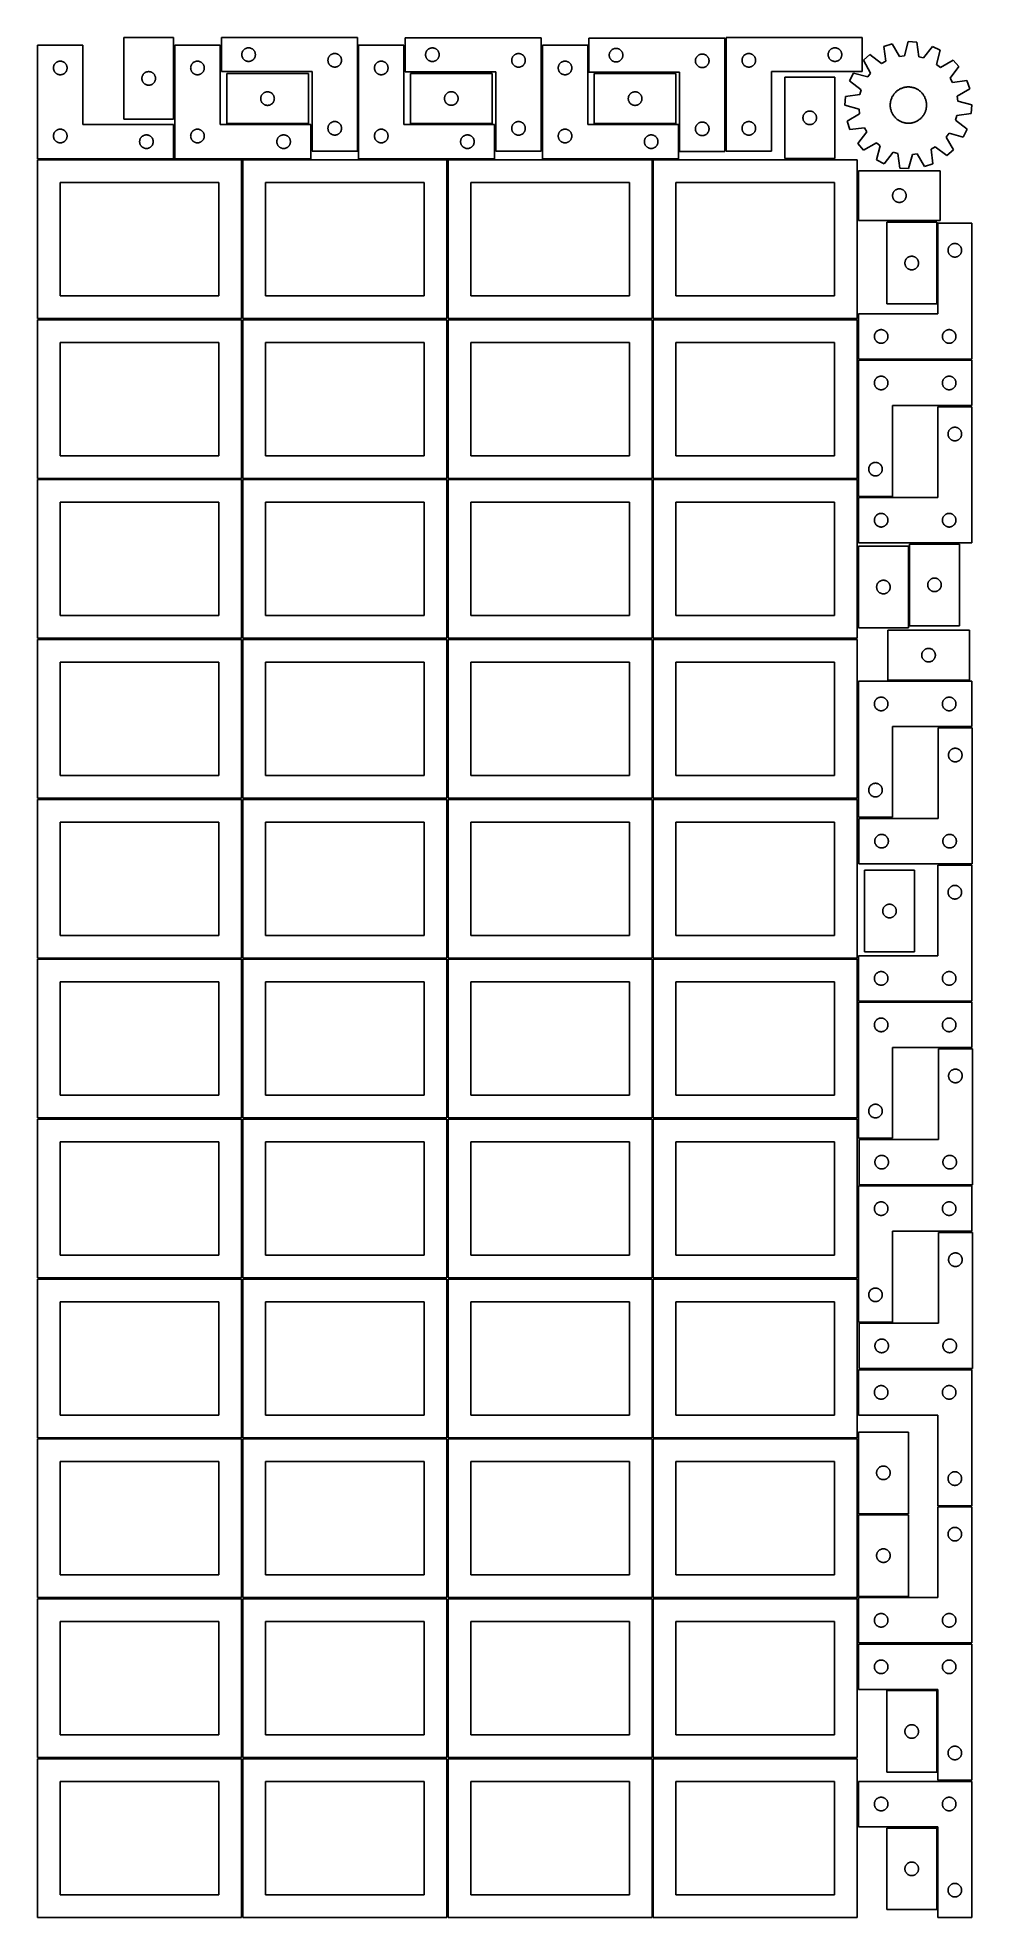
# Model space of a CAD drawing. Header units: millimetres. Extents: x 7 to 1243, y 7 to 2493.
import ezdxf

# ---------------------------------------------------------------- set-up
doc = ezdxf.new("R2010")
doc.units = ezdxf.units.MM
doc.layers.add('CUT', color=7, linetype='CONTINUOUS', true_color=0x000000)

msp = doc.modelspace()

# ---------------------------------------------------------------- linework, layer by layer
at = {"layer": 'CUT'}
for p, q in [((120.508874, 2493.440947), (120.508874, 2385.440947)), ((186.508874, 2493.440947), (120.508874, 2493.440947)), ((186.508874, 2385.440947), (186.508874, 2493.440947)), ((429.680752, 2493.409703), (249.680752, 2493.409703)), ((249.680752, 2493.409703), (249.680752, 2448.409703)), ((429.680752, 2343.409703), (429.680752, 2493.409703)), ((672.840542, 2493.336461), (492.840542, 2493.336461)), ((492.840542, 2493.336461), (492.840542, 2448.336461)), ((672.840542, 2343.336461), (672.840542, 2493.336461)), ((915.896999, 2492.695592), (735.896999, 2492.695592)), ((735.896999, 2492.695592), (735.896999, 2447.695592)), ((915.896999, 2342.695592), (915.896999, 2492.695592)), ((917.521299, 2493.387971), (1097.521299, 2493.387971)), ((917.521299, 2343.387971), (917.521299, 2493.387971)), ((1097.521299, 2493.387971), (1097.521299, 2448.387971)), ((1158.408001, 2488.148358), (1153.323569, 2469.451006)), ((1169.919368, 2487.390798), (1158.408001, 2488.148358)), ((1172.509628, 2468.188378), (1169.919368, 2487.390798)), ((66.520965, 2483.251496), (6.520965, 2483.251496)), ((6.520965, 2483.251496), (6.520965, 2333.251496)), ((34.191593, 2461.944829), (34.765152, 2462.078564)), ((34.765152, 2462.078564), (35.346229, 2462.1745)), ((35.346229, 2462.1745), (35.932336, 2462.232227)), ((35.932336, 2462.232227), (36.520965, 2462.251496)), ((36.520965, 2462.251496), (37.109593, 2462.232227)), ((37.109593, 2462.232227), (37.6957, 2462.1745)), ((37.6957, 2462.1745), (38.276778, 2462.078564)), ((38.276778, 2462.078564), (38.850336, 2461.944829)), ((66.520965, 2378.251496), (66.520965, 2483.251496)), ((248.041961, 2483.251496), (188.041961, 2483.251496)), ((188.041961, 2483.251496), (188.041961, 2333.251496)), ((215.712589, 2461.944829), (216.286148, 2462.078564)), ((216.286148, 2462.078564), (216.867225, 2462.1745)), ((216.867225, 2462.1745), (217.453333, 2462.232227)), ((217.453333, 2462.232227), (218.041961, 2462.251496)), ((218.041961, 2462.251496), (218.630589, 2462.232227)), ((218.630589, 2462.232227), (219.216696, 2462.1745)), ((219.216696, 2462.1745), (219.797774, 2462.078564)), ((219.797774, 2462.078564), (220.371332, 2461.944829)), ((248.041961, 2378.251496), (248.041961, 2483.251496)), ((276.680752, 2470.909703), (276.700021, 2471.498331)), ((276.700021, 2470.321075), (276.680752, 2470.909703)), ((276.700021, 2471.498331), (276.757748, 2472.084439)), ((276.757748, 2469.734967), (276.700021, 2470.321075)), ((276.757748, 2472.084439), (276.853684, 2472.665516)), ((276.853684, 2469.15389), (276.757748, 2469.734967)), ((276.853684, 2472.665516), (276.987419, 2473.239074)), ((276.987419, 2468.580331), (276.853684, 2469.15389)), ((276.987419, 2473.239074), (277.15838, 2473.802658)), ((277.15838, 2468.016748), (276.987419, 2468.580331)), ((277.15838, 2473.802658), (277.365836, 2474.353854)), ((277.365836, 2467.465552), (277.15838, 2468.016748)), ((277.365836, 2474.353854), (277.608897, 2474.890301)), ((277.608897, 2466.929105), (277.365836, 2467.465552)), ((277.608897, 2474.890301), (277.886523, 2475.409703)), ((277.886523, 2466.409703), (277.608897, 2466.929105)), ((277.886523, 2475.409703), (278.197525, 2475.909835)), ((278.197525, 2465.909571), (277.886523, 2466.409703)), ((278.197525, 2475.909835), (278.540572, 2476.388556)), ((278.540572, 2465.43085), (278.197525, 2465.909571)), ((278.540572, 2476.388556), (278.914193, 2476.843815)), ((278.914193, 2464.975591), (278.540572, 2465.43085)), ((278.914193, 2476.843815), (279.316791, 2477.273664)), ((279.316791, 2464.545742), (278.914193, 2464.975591)), ((279.316791, 2477.273664), (279.746639, 2477.676261)), ((279.746639, 2464.143145), (279.316791, 2464.545742)), ((279.746639, 2477.676261), (280.201899, 2478.049883)), ((280.201899, 2463.769523), (279.746639, 2464.143145)), ((280.201899, 2478.049883), (280.680619, 2478.392929)), ((280.680619, 2463.426476), (280.201899, 2463.769523)), ((280.680619, 2478.392929), (281.180752, 2478.703932)), ((281.180752, 2463.115474), (280.680619, 2463.426476)), ((281.180752, 2478.703932), (281.700153, 2478.981558)), ((281.700153, 2462.837848), (281.180752, 2463.115474)), ((281.700153, 2478.981558), (282.236601, 2479.224619)), ((282.236601, 2462.594787), (281.700153, 2462.837848)), ((282.236601, 2479.224619), (282.787796, 2479.432074)), ((282.787796, 2462.387332), (282.236601, 2462.594787)), ((282.787796, 2479.432074), (283.35138, 2479.603035)), ((283.35138, 2462.21637), (282.787796, 2462.387332)), ((283.35138, 2479.603035), (283.924939, 2479.73677)), ((283.924939, 2462.082635), (283.35138, 2462.21637)), ((283.924939, 2479.73677), (284.506016, 2479.832707)), ((284.506016, 2461.986699), (283.924939, 2462.082635)), ((284.506016, 2479.832707), (285.092123, 2479.890433)), ((285.092123, 2479.890433), (285.680752, 2479.909703)), ((285.680752, 2479.909703), (286.26938, 2479.890433)), ((286.26938, 2479.890433), (286.855487, 2479.832707)), ((286.855487, 2479.832707), (287.436564, 2479.73677)), ((287.436564, 2462.082635), (286.855487, 2461.986699)), ((287.436564, 2479.73677), (288.010123, 2479.603035)), ((288.010123, 2462.21637), (287.436564, 2462.082635)), ((288.010123, 2479.603035), (288.573707, 2479.432074)), ((288.573707, 2462.387332), (288.010123, 2462.21637)), ((288.573707, 2479.432074), (289.124902, 2479.224619)), ((289.124902, 2462.594787), (288.573707, 2462.387332)), ((289.124902, 2479.224619), (289.66135, 2478.981558)), ((289.66135, 2462.837848), (289.124902, 2462.594787)), ((289.66135, 2478.981558), (290.180752, 2478.703932)), ((290.180752, 2463.115474), (289.66135, 2462.837848)), ((290.180752, 2478.703932), (290.680884, 2478.392929)), ((290.680884, 2463.426476), (290.180752, 2463.115474)), ((290.680884, 2478.392929), (291.159604, 2478.049883)), ((291.159604, 2463.769523), (290.680884, 2463.426476)), ((291.159604, 2478.049883), (291.614864, 2477.676261)), ((291.614864, 2464.143145), (291.159604, 2463.769523)), ((291.614864, 2477.676261), (292.044713, 2477.273664)), ((292.044713, 2464.545742), (291.614864, 2464.143145)), ((292.044713, 2477.273664), (292.44731, 2476.843815)), ((292.44731, 2464.975591), (292.044713, 2464.545742)), ((292.44731, 2476.843815), (292.820932, 2476.388556)), ((292.820932, 2465.43085), (292.44731, 2464.975591)), ((292.820932, 2476.388556), (293.163978, 2475.909835)), ((293.163978, 2465.909571), (292.820932, 2465.43085)), ((293.163978, 2475.909835), (293.47498, 2475.409703)), ((293.47498, 2466.409703), (293.163978, 2465.909571)), ((293.47498, 2475.409703), (293.752606, 2474.890301)), ((293.752606, 2466.929105), (293.47498, 2466.409703)), ((293.752606, 2474.890301), (293.995667, 2474.353854)), ((293.995667, 2467.465552), (293.752606, 2466.929105)), ((293.995667, 2474.353854), (294.203123, 2473.802658)), ((294.203123, 2468.016748), (293.995667, 2467.465552)), ((294.203123, 2473.802658), (294.374084, 2473.239074)), ((294.374084, 2468.580331), (294.203123, 2468.016748)), ((294.374084, 2473.239074), (294.507819, 2472.665516)), ((294.507819, 2469.15389), (294.374084, 2468.580331)), ((294.507819, 2472.665516), (294.603755, 2472.084439)), ((294.603755, 2469.734967), (294.507819, 2469.15389)), ((294.603755, 2472.084439), (294.661482, 2471.498331)), ((294.661482, 2470.321075), (294.603755, 2469.734967)), ((294.661482, 2471.498331), (294.680752, 2470.909703)), ((294.680752, 2470.909703), (294.661482, 2470.321075)), ((390.680752, 2463.409703), (390.700021, 2463.998331)), ((390.700021, 2462.821075), (390.680752, 2463.409703)), ((390.700021, 2463.998331), (390.757748, 2464.584439)), ((390.757748, 2462.234967), (390.700021, 2462.821075)), ((390.757748, 2464.584439), (390.853684, 2465.165516)), ((390.853684, 2461.65389), (390.757748, 2462.234967)), ((390.853684, 2465.165516), (390.987419, 2465.739074)), ((390.987419, 2465.739074), (391.15838, 2466.302658)), ((391.15838, 2466.302658), (391.365836, 2466.853854)), ((391.365836, 2466.853854), (391.608897, 2467.390301)), ((391.608897, 2467.390301), (391.886523, 2467.909703)), ((391.886523, 2467.909703), (392.197525, 2468.409835)), ((392.197525, 2468.409835), (392.540572, 2468.888556)), ((392.540572, 2468.888556), (392.914193, 2469.343815)), ((392.914193, 2469.343815), (393.316791, 2469.773664)), ((393.316791, 2469.773664), (393.746639, 2470.176261)), ((393.746639, 2470.176261), (394.201899, 2470.549883)), ((394.201899, 2470.549883), (394.680619, 2470.892929)), ((394.680619, 2470.892929), (395.180752, 2471.203932)), ((395.180752, 2471.203932), (395.700153, 2471.481558)), ((395.700153, 2471.481558), (396.236601, 2471.724619)), ((396.236601, 2471.724619), (396.787796, 2471.932074)), ((396.787796, 2471.932074), (397.35138, 2472.103035)), ((397.35138, 2472.103035), (397.924939, 2472.23677)), ((397.924939, 2472.23677), (398.506016, 2472.332707)), ((398.506016, 2472.332707), (399.092123, 2472.390433)), ((399.092123, 2472.390433), (399.680752, 2472.409703)), ((399.680752, 2472.409703), (400.26938, 2472.390433)), ((400.26938, 2472.390433), (400.855487, 2472.332707)), ((400.855487, 2472.332707), (401.436564, 2472.23677)), ((401.436564, 2472.23677), (402.010123, 2472.103035)), ((402.010123, 2472.103035), (402.573707, 2471.932074)), ((402.573707, 2471.932074), (403.124902, 2471.724619)), ((403.124902, 2471.724619), (403.66135, 2471.481558)), ((403.66135, 2471.481558), (404.180752, 2471.203932)), ((404.180752, 2471.203932), (404.680884, 2470.892929)), ((404.680884, 2470.892929), (405.159604, 2470.549883)), ((405.159604, 2470.549883), (405.614864, 2470.176261)), ((405.614864, 2470.176261), (406.044713, 2469.773664)), ((406.044713, 2469.773664), (406.44731, 2469.343815)), ((406.44731, 2469.343815), (406.820932, 2468.888556)), ((406.820932, 2468.888556), (407.163978, 2468.409835)), ((407.163978, 2468.409835), (407.47498, 2467.909703)), ((407.47498, 2467.909703), (407.752606, 2467.390301)), ((407.752606, 2467.390301), (407.995667, 2466.853854)), ((407.995667, 2466.853854), (408.203123, 2466.302658)), ((408.203123, 2466.302658), (408.374084, 2465.739074)), ((408.374084, 2465.739074), (408.507819, 2465.165516)), ((408.507819, 2465.165516), (408.603755, 2464.584439)), ((408.603755, 2462.234967), (408.507819, 2461.65389)), ((408.603755, 2464.584439), (408.661482, 2463.998331)), ((408.661482, 2462.821075), (408.603755, 2462.234967)), ((408.661482, 2463.998331), (408.680752, 2463.409703)), ((408.680752, 2463.409703), (408.661482, 2462.821075)), ((491.20169, 2483.251496), (431.20169, 2483.251496)), ((431.20169, 2483.251496), (431.20169, 2333.251496)), ((458.872318, 2461.944829), (459.445877, 2462.078564)), ((459.445877, 2462.078564), (460.026954, 2462.1745)), ((460.026954, 2462.1745), (460.613062, 2462.232227)), ((460.613062, 2462.232227), (461.20169, 2462.251496)), ((461.20169, 2462.251496), (461.790318, 2462.232227)), ((461.790318, 2462.232227), (462.376425, 2462.1745)), ((462.376425, 2462.1745), (462.957503, 2462.078564)), ((462.957503, 2462.078564), (463.531061, 2461.944829)), ((491.20169, 2378.251496), (491.20169, 2483.251496)), ((519.840542, 2470.836461), (519.859811, 2471.425089)), ((519.859811, 2470.247833), (519.840542, 2470.836461)), ((519.859811, 2471.425089), (519.917538, 2472.011196)), ((519.917538, 2469.661725), (519.859811, 2470.247833)), ((519.917538, 2472.011196), (520.013474, 2472.592274)), ((520.013474, 2469.080648), (519.917538, 2469.661725)), ((520.013474, 2472.592274), (520.147209, 2473.165832)), ((520.147209, 2468.507089), (520.013474, 2469.080648)), ((520.147209, 2473.165832), (520.31817, 2473.729416)), ((520.31817, 2467.943505), (520.147209, 2468.507089)), ((520.31817, 2473.729416), (520.525626, 2474.280612)), ((520.525626, 2467.39231), (520.31817, 2467.943505)), ((520.525626, 2474.280612), (520.768687, 2474.817059)), ((520.768687, 2466.855862), (520.525626, 2467.39231)), ((520.768687, 2474.817059), (521.046313, 2475.336461)), ((521.046313, 2466.336461), (520.768687, 2466.855862)), ((521.046313, 2475.336461), (521.357315, 2475.836593)), ((521.357315, 2465.836329), (521.046313, 2466.336461)), ((521.357315, 2475.836593), (521.700362, 2476.315314)), ((521.700362, 2465.357608), (521.357315, 2465.836329)), ((521.700362, 2476.315314), (522.073983, 2476.770573)), ((522.073983, 2464.902348), (521.700362, 2465.357608)), ((522.073983, 2476.770573), (522.476581, 2477.200422)), ((522.476581, 2464.4725), (522.073983, 2464.902348)), ((522.476581, 2477.200422), (522.906429, 2477.603019)), ((522.906429, 2464.069902), (522.476581, 2464.4725)), ((522.906429, 2477.603019), (523.361689, 2477.976641)), ((523.361689, 2463.696281), (522.906429, 2464.069902)), ((523.361689, 2477.976641), (523.84041, 2478.319687)), ((523.84041, 2463.353234), (523.361689, 2463.696281)), ((523.84041, 2478.319687), (524.340542, 2478.630689)), ((524.340542, 2463.042232), (523.84041, 2463.353234)), ((524.340542, 2478.630689), (524.859943, 2478.908315)), ((524.859943, 2462.764606), (524.340542, 2463.042232)), ((524.859943, 2478.908315), (525.396391, 2479.151376)), ((525.396391, 2462.521545), (524.859943, 2462.764606)), ((525.396391, 2479.151376), (525.947586, 2479.358832)), ((525.947586, 2462.31409), (525.396391, 2462.521545)), ((525.947586, 2479.358832), (526.51117, 2479.529793)), ((526.51117, 2462.143128), (525.947586, 2462.31409)), ((526.51117, 2479.529793), (527.084729, 2479.663528)), ((527.084729, 2462.009393), (526.51117, 2462.143128)), ((527.084729, 2479.663528), (527.665806, 2479.759464)), ((527.665806, 2479.759464), (528.251913, 2479.817191)), ((528.251913, 2479.817191), (528.840542, 2479.836461)), ((528.840542, 2479.836461), (529.42917, 2479.817191)), ((529.42917, 2479.817191), (530.015277, 2479.759464)), ((530.015277, 2479.759464), (530.596355, 2479.663528)), ((530.596355, 2479.663528), (531.169913, 2479.529793)), ((531.169913, 2462.143128), (530.596355, 2462.009393)), ((531.169913, 2479.529793), (531.733497, 2479.358832)), ((531.733497, 2462.31409), (531.169913, 2462.143128)), ((531.733497, 2479.358832), (532.284693, 2479.151376)), ((532.284693, 2462.521545), (531.733497, 2462.31409)), ((532.284693, 2479.151376), (532.82114, 2478.908315)), ((532.82114, 2462.764606), (532.284693, 2462.521545)), ((532.82114, 2478.908315), (533.340542, 2478.630689)), ((533.340542, 2463.042232), (532.82114, 2462.764606)), ((533.340542, 2478.630689), (533.840674, 2478.319687)), ((533.840674, 2463.353234), (533.340542, 2463.042232)), ((533.840674, 2478.319687), (534.319394, 2477.976641)), ((534.319394, 2463.696281), (533.840674, 2463.353234)), ((534.319394, 2477.976641), (534.774654, 2477.603019)), ((534.774654, 2464.069902), (534.319394, 2463.696281)), ((534.774654, 2477.603019), (535.204503, 2477.200422)), ((535.204503, 2464.4725), (534.774654, 2464.069902)), ((535.204503, 2477.200422), (535.6071, 2476.770573)), ((535.6071, 2464.902348), (535.204503, 2464.4725)), ((535.6071, 2476.770573), (535.980722, 2476.315314)), ((535.980722, 2465.357608), (535.6071, 2464.902348)), ((535.980722, 2476.315314), (536.323768, 2475.836593)), ((536.323768, 2465.836329), (535.980722, 2465.357608)), ((536.323768, 2475.836593), (536.63477, 2475.336461)), ((536.63477, 2466.336461), (536.323768, 2465.836329)), ((536.63477, 2475.336461), (536.912396, 2474.817059)), ((536.912396, 2466.855862), (536.63477, 2466.336461)), ((536.912396, 2474.817059), (537.155457, 2474.280612)), ((537.155457, 2467.39231), (536.912396, 2466.855862)), ((537.155457, 2474.280612), (537.362913, 2473.729416)), ((537.362913, 2467.943505), (537.155457, 2467.39231)), ((537.362913, 2473.729416), (537.533874, 2473.165832)), ((537.533874, 2468.507089), (537.362913, 2467.943505)), ((537.533874, 2473.165832), (537.667609, 2472.592274)), ((537.667609, 2469.080648), (537.533874, 2468.507089)), ((537.667609, 2472.592274), (537.763545, 2472.011196)), ((537.763545, 2469.661725), (537.667609, 2469.080648)), ((537.763545, 2472.011196), (537.821272, 2471.425089)), ((537.821272, 2470.247833), (537.763545, 2469.661725)), ((537.821272, 2471.425089), (537.840542, 2470.836461)), ((537.840542, 2470.836461), (537.821272, 2470.247833)), ((633.840542, 2463.336461), (633.859811, 2463.925089)), ((633.859811, 2462.747833), (633.840542, 2463.336461)), ((633.859811, 2463.925089), (633.917538, 2464.511196)), ((633.917538, 2462.161725), (633.859811, 2462.747833)), ((633.917538, 2464.511196), (634.013474, 2465.092274)), ((634.013474, 2461.580648), (633.917538, 2462.161725)), ((634.013474, 2465.092274), (634.147209, 2465.665832)), ((634.147209, 2465.665832), (634.31817, 2466.229416)), ((634.31817, 2466.229416), (634.525626, 2466.780612)), ((634.525626, 2466.780612), (634.768687, 2467.317059)), ((634.768687, 2467.317059), (635.046313, 2467.836461)), ((635.046313, 2467.836461), (635.357315, 2468.336593)), ((635.357315, 2468.336593), (635.700362, 2468.815314)), ((635.700362, 2468.815314), (636.073983, 2469.270573)), ((636.073983, 2469.270573), (636.476581, 2469.700422)), ((636.476581, 2469.700422), (636.906429, 2470.103019)), ((636.906429, 2470.103019), (637.361689, 2470.476641)), ((637.361689, 2470.476641), (637.84041, 2470.819687)), ((637.84041, 2470.819687), (638.340542, 2471.130689)), ((638.340542, 2471.130689), (638.859943, 2471.408315)), ((638.859943, 2471.408315), (639.396391, 2471.651376)), ((639.396391, 2471.651376), (639.947586, 2471.858832)), ((639.947586, 2471.858832), (640.51117, 2472.029793)), ((640.51117, 2472.029793), (641.084729, 2472.163528)), ((641.084729, 2472.163528), (641.665806, 2472.259464)), ((641.665806, 2472.259464), (642.251913, 2472.317191)), ((642.251913, 2472.317191), (642.840542, 2472.336461)), ((642.840542, 2472.336461), (643.42917, 2472.317191)), ((643.42917, 2472.317191), (644.015277, 2472.259464)), ((644.015277, 2472.259464), (644.596355, 2472.163528)), ((644.596355, 2472.163528), (645.169913, 2472.029793)), ((645.169913, 2472.029793), (645.733497, 2471.858832)), ((645.733497, 2471.858832), (646.284693, 2471.651376)), ((646.284693, 2471.651376), (646.82114, 2471.408315)), ((646.82114, 2471.408315), (647.340542, 2471.130689)), ((647.340542, 2471.130689), (647.840674, 2470.819687)), ((647.840674, 2470.819687), (648.319394, 2470.476641)), ((648.319394, 2470.476641), (648.774654, 2470.103019)), ((648.774654, 2470.103019), (649.204503, 2469.700422)), ((649.204503, 2469.700422), (649.6071, 2469.270573)), ((649.6071, 2469.270573), (649.980722, 2468.815314)), ((649.980722, 2468.815314), (650.323768, 2468.336593)), ((650.323768, 2468.336593), (650.63477, 2467.836461)), ((650.63477, 2467.836461), (650.912396, 2467.317059)), ((650.912396, 2467.317059), (651.155457, 2466.780612)), ((651.155457, 2466.780612), (651.362913, 2466.229416)), ((651.362913, 2466.229416), (651.533874, 2465.665832)), ((651.533874, 2465.665832), (651.667609, 2465.092274)), ((651.667609, 2465.092274), (651.763545, 2464.511196)), ((651.763545, 2462.161725), (651.667609, 2461.580648)), ((651.763545, 2464.511196), (651.821272, 2463.925089)), ((651.821272, 2462.747833), (651.763545, 2462.161725)), ((651.821272, 2463.925089), (651.840542, 2463.336461)), ((651.840542, 2463.336461), (651.821272, 2462.747833)), ((734.36151, 2483.251496), (674.36151, 2483.251496)), ((674.36151, 2483.251496), (674.36151, 2333.251496)), ((702.032139, 2461.944829), (702.605697, 2462.078564)), ((702.605697, 2462.078564), (703.186775, 2462.1745)), ((703.186775, 2462.1745), (703.772882, 2462.232227)), ((703.772882, 2462.232227), (704.36151, 2462.251496)), ((704.36151, 2462.251496), (704.950138, 2462.232227)), ((704.950138, 2462.232227), (705.536246, 2462.1745)), ((705.536246, 2462.1745), (706.117323, 2462.078564)), ((706.117323, 2462.078564), (706.690882, 2461.944829)), ((734.36151, 2378.251496), (734.36151, 2483.251496)), ((762.896999, 2470.195592), (762.916269, 2470.78422)), ((762.916269, 2469.606963), (762.896999, 2470.195592)), ((762.916269, 2470.78422), (762.973995, 2471.370327)), ((762.973995, 2469.020856), (762.916269, 2469.606963)), ((762.973995, 2471.370327), (763.069932, 2471.951404)), ((763.069932, 2468.439779), (762.973995, 2469.020856)), ((763.069932, 2471.951404), (763.203667, 2472.524963)), ((763.203667, 2467.86622), (763.069932, 2468.439779)), ((763.203667, 2472.524963), (763.374628, 2473.088547)), ((763.374628, 2467.302636), (763.203667, 2467.86622)), ((763.374628, 2473.088547), (763.582083, 2473.639742)), ((763.582083, 2466.751441), (763.374628, 2467.302636)), ((763.582083, 2473.639742), (763.825144, 2474.17619)), ((763.825144, 2466.214993), (763.582083, 2466.751441)), ((763.825144, 2474.17619), (764.102771, 2474.695592)), ((764.102771, 2465.695592), (763.825144, 2466.214993)), ((764.102771, 2474.695592), (764.413773, 2475.195724)), ((764.413773, 2465.195459), (764.102771, 2465.695592)), ((764.413773, 2475.195724), (764.756819, 2475.674444)), ((764.756819, 2464.716739), (764.413773, 2465.195459)), ((764.756819, 2475.674444), (765.130441, 2476.129704)), ((765.130441, 2464.261479), (764.756819, 2464.716739)), ((765.130441, 2476.129704), (765.533038, 2476.559553)), ((765.533038, 2463.831631), (765.130441, 2464.261479)), ((765.533038, 2476.559553), (765.962887, 2476.96215)), ((765.962887, 2463.429033), (765.533038, 2463.831631)), ((765.962887, 2476.96215), (766.418146, 2477.335772)), ((766.418146, 2463.055411), (765.962887, 2463.429033)), ((766.418146, 2477.335772), (766.896867, 2477.678818)), ((766.896867, 2462.712365), (766.418146, 2463.055411)), ((766.896867, 2477.678818), (767.396999, 2477.98982)), ((767.396999, 2462.401363), (766.896867, 2462.712365)), ((767.396999, 2477.98982), (767.916401, 2478.267446)), ((767.916401, 2462.123737), (767.396999, 2462.401363)), ((767.916401, 2478.267446), (768.452848, 2478.510507)), ((768.452848, 2461.880676), (767.916401, 2462.123737)), ((768.452848, 2478.510507), (769.004044, 2478.717963)), ((769.004044, 2478.717963), (769.567628, 2478.888924)), ((769.567628, 2478.888924), (770.141186, 2479.022659)), ((770.141186, 2479.022659), (770.722263, 2479.118595)), ((770.722263, 2479.118595), (771.308371, 2479.176322)), ((771.308371, 2479.176322), (771.896999, 2479.195592)), ((771.896999, 2479.195592), (772.485627, 2479.176322)), ((772.485627, 2479.176322), (773.071735, 2479.118595)), ((773.071735, 2479.118595), (773.652812, 2479.022659)), ((773.652812, 2479.022659), (774.226371, 2478.888924)), ((774.226371, 2478.888924), (774.789954, 2478.717963)), ((774.789954, 2478.717963), (775.34115, 2478.510507)), ((775.34115, 2478.510507), (775.877597, 2478.267446)), ((775.877597, 2462.123737), (775.34115, 2461.880676)), ((775.877597, 2478.267446), (776.396999, 2477.98982)), ((776.396999, 2462.401363), (775.877597, 2462.123737)), ((776.396999, 2477.98982), (776.897131, 2477.678818)), ((776.897131, 2462.712365), (776.396999, 2462.401363)), ((776.897131, 2477.678818), (777.375852, 2477.335772)), ((777.375852, 2463.055411), (776.897131, 2462.712365)), ((777.375852, 2477.335772), (777.831111, 2476.96215)), ((777.831111, 2463.429033), (777.375852, 2463.055411)), ((777.831111, 2476.96215), (778.26096, 2476.559553)), ((778.26096, 2463.831631), (777.831111, 2463.429033)), ((778.26096, 2476.559553), (778.663557, 2476.129704)), ((778.663557, 2464.261479), (778.26096, 2463.831631)), ((778.663557, 2476.129704), (779.037179, 2475.674444)), ((779.037179, 2464.716739), (778.663557, 2464.261479)), ((779.037179, 2475.674444), (779.380226, 2475.195724)), ((779.380226, 2465.195459), (779.037179, 2464.716739)), ((779.380226, 2475.195724), (779.691228, 2474.695592)), ((779.691228, 2465.695592), (779.380226, 2465.195459)), ((779.691228, 2474.695592), (779.968854, 2474.17619)), ((779.968854, 2466.214993), (779.691228, 2465.695592)), ((779.968854, 2474.17619), (780.211915, 2473.639742)), ((780.211915, 2466.751441), (779.968854, 2466.214993)), ((780.211915, 2473.639742), (780.41937, 2473.088547)), ((780.41937, 2467.302636), (780.211915, 2466.751441)), ((780.41937, 2473.088547), (780.590332, 2472.524963)), ((780.590332, 2467.86622), (780.41937, 2467.302636)), ((780.590332, 2472.524963), (780.724067, 2471.951404)), ((780.724067, 2468.439779), (780.590332, 2467.86622)), ((780.724067, 2471.951404), (780.820003, 2471.370327)), ((780.820003, 2469.020856), (780.724067, 2468.439779)), ((780.820003, 2471.370327), (780.877729, 2470.78422)), ((780.877729, 2469.606963), (780.820003, 2469.020856)), ((780.877729, 2470.78422), (780.896999, 2470.195592)), ((780.896999, 2470.195592), (780.877729, 2469.606963)), ((876.896999, 2462.695592), (876.916269, 2463.28422)), ((876.916269, 2462.106963), (876.896999, 2462.695592)), ((876.916269, 2463.28422), (876.973995, 2463.870327)), ((876.973995, 2461.520856), (876.916269, 2462.106963)), ((876.973995, 2463.870327), (877.069932, 2464.451404)), ((877.069932, 2464.451404), (877.203667, 2465.024963)), ((877.203667, 2465.024963), (877.374628, 2465.588547)), ((877.374628, 2465.588547), (877.582083, 2466.139742)), ((877.582083, 2466.139742), (877.825144, 2466.67619)), ((877.825144, 2466.67619), (878.102771, 2467.195592)), ((878.102771, 2467.195592), (878.413773, 2467.695724)), ((878.413773, 2467.695724), (878.756819, 2468.174444)), ((878.756819, 2468.174444), (879.130441, 2468.629704)), ((879.130441, 2468.629704), (879.533038, 2469.059553)), ((879.533038, 2469.059553), (879.962887, 2469.46215)), ((879.962887, 2469.46215), (880.418146, 2469.835772)), ((880.418146, 2469.835772), (880.896867, 2470.178818)), ((880.896867, 2470.178818), (881.396999, 2470.48982)), ((881.396999, 2470.48982), (881.916401, 2470.767446)), ((881.916401, 2470.767446), (882.452848, 2471.010507)), ((882.452848, 2471.010507), (883.004044, 2471.217963)), ((883.004044, 2471.217963), (883.567628, 2471.388924)), ((883.567628, 2471.388924), (884.141186, 2471.522659)), ((884.141186, 2471.522659), (884.722263, 2471.618595)), ((884.722263, 2471.618595), (885.308371, 2471.676322)), ((885.308371, 2471.676322), (885.896999, 2471.695592)), ((885.896999, 2471.695592), (886.485627, 2471.676322)), ((886.485627, 2471.676322), (887.071735, 2471.618595)), ((887.071735, 2471.618595), (887.652812, 2471.522659)), ((887.652812, 2471.522659), (888.226371, 2471.388924)), ((888.226371, 2471.388924), (888.789954, 2471.217963)), ((888.789954, 2471.217963), (889.34115, 2471.010507)), ((889.34115, 2471.010507), (889.877597, 2470.767446)), ((889.877597, 2470.767446), (890.396999, 2470.48982)), ((890.396999, 2470.48982), (890.897131, 2470.178818)), ((890.897131, 2470.178818), (891.375852, 2469.835772)), ((891.375852, 2469.835772), (891.831111, 2469.46215)), ((891.831111, 2469.46215), (892.26096, 2469.059553)), ((892.26096, 2469.059553), (892.663557, 2468.629704)), ((892.663557, 2468.629704), (893.037179, 2468.174444)), ((893.037179, 2468.174444), (893.380226, 2467.695724)), ((893.380226, 2467.695724), (893.691228, 2467.195592)), ((893.691228, 2467.195592), (893.968854, 2466.67619)), ((893.968854, 2466.67619), (894.211915, 2466.139742)), ((894.211915, 2466.139742), (894.41937, 2465.588547)), ((894.41937, 2465.588547), (894.590332, 2465.024963)), ((894.590332, 2465.024963), (894.724067, 2464.451404)), ((894.724067, 2464.451404), (894.820003, 2463.870327)), ((894.820003, 2463.870327), (894.877729, 2463.28422)), ((894.877729, 2462.106963), (894.820003, 2461.520856)), ((894.877729, 2463.28422), (894.896999, 2462.695592)), ((894.896999, 2462.695592), (894.877729, 2462.106963)), ((938.540569, 2463.976599), (938.521299, 2463.387971)), ((938.521299, 2463.387971), (938.540569, 2462.799343)), ((938.598295, 2464.562707), (938.540569, 2463.976599)), ((938.540569, 2462.799343), (938.598295, 2462.213235)), ((938.694231, 2465.143784), (938.598295, 2464.562707)), ((938.598295, 2462.213235), (938.694231, 2461.632158)), ((938.827967, 2465.717342), (938.694231, 2465.143784)), ((938.998928, 2466.280926), (938.827967, 2465.717342)), ((939.206383, 2466.832122), (938.998928, 2466.280926)), ((939.449444, 2467.368569), (939.206383, 2466.832122)), ((939.72707, 2467.887971), (939.449444, 2467.368569)), ((940.038072, 2468.388103), (939.72707, 2467.887971)), ((940.381119, 2468.866824), (940.038072, 2468.388103)), ((940.754741, 2469.322083), (940.381119, 2468.866824)), ((941.157338, 2469.751932), (940.754741, 2469.322083)), ((941.587187, 2470.154529), (941.157338, 2469.751932)), ((942.042446, 2470.528151), (941.587187, 2470.154529)), ((942.521167, 2470.871197), (942.042446, 2470.528151)), ((943.021299, 2471.182199), (942.521167, 2470.871197)), ((943.540701, 2471.459825), (943.021299, 2471.182199)), ((944.077148, 2471.702887), (943.540701, 2471.459825)), ((944.628344, 2471.910342), (944.077148, 2471.702887)), ((945.191928, 2472.081303), (944.628344, 2471.910342)), ((945.765486, 2472.215038), (945.191928, 2472.081303)), ((946.346563, 2472.310975), (945.765486, 2472.215038)), ((946.932671, 2472.368701), (946.346563, 2472.310975)), ((947.521299, 2472.387971), (946.932671, 2472.368701)), ((948.109927, 2472.368701), (947.521299, 2472.387971)), ((948.696035, 2472.310975), (948.109927, 2472.368701)), ((949.277112, 2472.215038), (948.696035, 2472.310975)), ((949.85067, 2472.081303), (949.277112, 2472.215038)), ((950.414254, 2471.910342), (949.85067, 2472.081303)), ((950.96545, 2471.702887), (950.414254, 2471.910342)), ((951.501897, 2471.459825), (950.96545, 2471.702887)), ((952.021299, 2471.182199), (951.501897, 2471.459825)), ((952.521431, 2470.871197), (952.021299, 2471.182199)), ((953.000152, 2470.528151), (952.521431, 2470.871197)), ((953.455411, 2470.154529), (953.000152, 2470.528151)), ((953.88526, 2469.751932), (953.455411, 2470.154529)), ((954.287857, 2469.322083), (953.88526, 2469.751932)), ((954.661479, 2468.866824), (954.287857, 2469.322083)), ((955.004526, 2468.388103), (954.661479, 2468.866824)), ((955.315528, 2467.887971), (955.004526, 2468.388103)), ((955.593154, 2467.368569), (955.315528, 2467.887971)), ((955.836215, 2466.832122), (955.593154, 2467.368569)), ((956.04367, 2466.280926), (955.836215, 2466.832122)), ((956.214631, 2465.717342), (956.04367, 2466.280926)), ((956.348367, 2465.143784), (956.214631, 2465.717342)), ((956.444303, 2464.562707), (956.348367, 2465.143784)), ((956.348367, 2461.632158), (956.444303, 2462.213235)), ((956.502029, 2463.976599), (956.444303, 2464.562707)), ((956.444303, 2462.213235), (956.502029, 2462.799343)), ((956.521299, 2463.387971), (956.502029, 2463.976599)), ((956.502029, 2462.799343), (956.521299, 2463.387971)), ((1052.540569, 2471.476599), (1052.521299, 2470.887971)), ((1052.521299, 2470.887971), (1052.540569, 2470.299343)), ((1052.598295, 2472.062707), (1052.540569, 2471.476599)), ((1052.540569, 2470.299343), (1052.598295, 2469.713235)), ((1052.694231, 2472.643784), (1052.598295, 2472.062707)), ((1052.598295, 2469.713235), (1052.694231, 2469.132158)), ((1052.827967, 2473.217342), (1052.694231, 2472.643784)), ((1052.694231, 2469.132158), (1052.827967, 2468.558599)), ((1052.998928, 2473.780926), (1052.827967, 2473.217342)), ((1052.827967, 2468.558599), (1052.998928, 2467.995016)), ((1053.206383, 2474.332122), (1052.998928, 2473.780926)), ((1052.998928, 2467.995016), (1053.206383, 2467.44382)), ((1053.449444, 2474.868569), (1053.206383, 2474.332122)), ((1053.206383, 2467.44382), (1053.449444, 2466.907373)), ((1053.72707, 2475.387971), (1053.449444, 2474.868569)), ((1053.449444, 2466.907373), (1053.72707, 2466.387971)), ((1054.038072, 2475.888103), (1053.72707, 2475.387971)), ((1053.72707, 2466.387971), (1054.038072, 2465.887839)), ((1054.381119, 2476.366824), (1054.038072, 2475.888103)), ((1054.038072, 2465.887839), (1054.381119, 2465.409118)), ((1054.754741, 2476.822083), (1054.381119, 2476.366824)), ((1054.381119, 2465.409118), (1054.754741, 2464.953858)), ((1055.157338, 2477.251932), (1054.754741, 2476.822083)), ((1054.754741, 2464.953858), (1055.157338, 2464.52401)), ((1055.587187, 2477.654529), (1055.157338, 2477.251932)), ((1055.157338, 2464.52401), (1055.587187, 2464.121413)), ((1056.042446, 2478.028151), (1055.587187, 2477.654529)), ((1055.587187, 2464.121413), (1056.042446, 2463.747791)), ((1056.521167, 2478.371197), (1056.042446, 2478.028151)), ((1056.042446, 2463.747791), (1056.521167, 2463.404744)), ((1057.021299, 2478.682199), (1056.521167, 2478.371197)), ((1056.521167, 2463.404744), (1057.021299, 2463.093742)), ((1057.540701, 2478.959825), (1057.021299, 2478.682199)), ((1057.021299, 2463.093742), (1057.540701, 2462.816116)), ((1058.077148, 2479.202887), (1057.540701, 2478.959825)), ((1057.540701, 2462.816116), (1058.077148, 2462.573055)), ((1058.628344, 2479.410342), (1058.077148, 2479.202887)), ((1058.077148, 2462.573055), (1058.628344, 2462.3656)), ((1059.191928, 2479.581303), (1058.628344, 2479.410342)), ((1058.628344, 2462.3656), (1059.191928, 2462.194638)), ((1059.765486, 2479.715038), (1059.191928, 2479.581303)), ((1059.191928, 2462.194638), (1059.765486, 2462.060903)), ((1060.346563, 2479.810975), (1059.765486, 2479.715038)), ((1059.765486, 2462.060903), (1060.346563, 2461.964967)), ((1060.932671, 2479.868701), (1060.346563, 2479.810975)), ((1061.521299, 2479.887971), (1060.932671, 2479.868701)), ((1062.109927, 2479.868701), (1061.521299, 2479.887971)), ((1062.696035, 2479.810975), (1062.109927, 2479.868701)), ((1063.277112, 2479.715038), (1062.696035, 2479.810975)), ((1062.696035, 2461.964967), (1063.277112, 2462.060903)), ((1063.85067, 2479.581303), (1063.277112, 2479.715038)), ((1063.277112, 2462.060903), (1063.85067, 2462.194638)), ((1064.414254, 2479.410342), (1063.85067, 2479.581303)), ((1063.85067, 2462.194638), (1064.414254, 2462.3656)), ((1064.96545, 2479.202887), (1064.414254, 2479.410342)), ((1064.414254, 2462.3656), (1064.96545, 2462.573055)), ((1065.501897, 2478.959825), (1064.96545, 2479.202887)), ((1064.96545, 2462.573055), (1065.501897, 2462.816116)), ((1066.021299, 2478.682199), (1065.501897, 2478.959825)), ((1065.501897, 2462.816116), (1066.021299, 2463.093742)), ((1066.521431, 2478.371197), (1066.021299, 2478.682199)), ((1066.021299, 2463.093742), (1066.521431, 2463.404744)), ((1067.000152, 2478.028151), (1066.521431, 2478.371197)), ((1066.521431, 2463.404744), (1067.000152, 2463.747791)), ((1067.455411, 2477.654529), (1067.000152, 2478.028151)), ((1067.000152, 2463.747791), (1067.455411, 2464.121413)), ((1067.88526, 2477.251932), (1067.455411, 2477.654529)), ((1067.455411, 2464.121413), (1067.88526, 2464.52401)), ((1068.287857, 2476.822083), (1067.88526, 2477.251932)), ((1067.88526, 2464.52401), (1068.287857, 2464.953858)), ((1068.661479, 2476.366824), (1068.287857, 2476.822083)), ((1068.287857, 2464.953858), (1068.661479, 2465.409118)), ((1069.004526, 2475.888103), (1068.661479, 2476.366824)), ((1068.661479, 2465.409118), (1069.004526, 2465.887839)), ((1069.315528, 2475.387971), (1069.004526, 2475.888103)), ((1069.004526, 2465.887839), (1069.315528, 2466.387971)), ((1069.593154, 2474.868569), (1069.315528, 2475.387971)), ((1069.315528, 2466.387971), (1069.593154, 2466.907373)), ((1069.836215, 2474.332122), (1069.593154, 2474.868569)), ((1069.593154, 2466.907373), (1069.836215, 2467.44382)), ((1070.04367, 2473.780926), (1069.836215, 2474.332122)), ((1069.836215, 2467.44382), (1070.04367, 2467.995016)), ((1070.214631, 2473.217342), (1070.04367, 2473.780926)), ((1070.04367, 2467.995016), (1070.214631, 2468.558599)), ((1070.348367, 2472.643784), (1070.214631, 2473.217342)), ((1070.214631, 2468.558599), (1070.348367, 2469.132158)), ((1070.444303, 2472.062707), (1070.348367, 2472.643784)), ((1070.348367, 2469.132158), (1070.444303, 2469.713235)), ((1070.502029, 2471.476599), (1070.444303, 2472.062707)), ((1070.444303, 2469.713235), (1070.502029, 2470.299343)), ((1070.521299, 2470.887971), (1070.502029, 2471.476599)), ((1070.502029, 2470.299343), (1070.521299, 2470.887971)), ((1107.760733, 2470.970898), (1099.085292, 2463.366808)), ((1099.085292, 2463.366808), (1108.711079, 2446.550547)), ((1123.170485, 2459.224327), (1107.760733, 2470.970898)), ((1128.739732, 2462.437764), (1123.170485, 2459.224327)), ((1137.20699, 2485.362909), (1126.281968, 2481.657593)), ((1126.281968, 2481.657593), (1128.739732, 2462.437764)), ((1146.948527, 2468.613435), (1137.20699, 2485.362909)), ((1153.323569, 2469.451006), (1146.948527, 2468.613435)), ((1178.719924, 2466.522569), (1172.509628, 2468.188378)), ((1190.572494, 2481.850942), (1178.719924, 2466.522569)), ((1200.917705, 2476.745839), (1190.572494, 2481.850942)), ((1195.962345, 2458.013866), (1200.917705, 2476.745839)), ((1217.878694, 2463.72407), (1201.062433, 2454.098282)), ((1225.482784, 2455.048629), (1217.878694, 2463.72407)), ((27.520965, 2453.251496), (27.540234, 2453.840124)), ((27.540234, 2452.662868), (27.520965, 2453.251496)), ((27.540234, 2453.840124), (27.597961, 2454.426232)), ((27.597961, 2452.07676), (27.540234, 2452.662868)), ((27.597961, 2454.426232), (27.693897, 2455.007309)), ((27.693897, 2451.495683), (27.597961, 2452.07676)), ((27.693897, 2455.007309), (27.827632, 2455.580868)), ((27.827632, 2450.922125), (27.693897, 2451.495683)), ((27.827632, 2455.580868), (27.998593, 2456.144451)), ((27.998593, 2450.358541), (27.827632, 2450.922125)), ((27.998593, 2456.144451), (28.206049, 2456.695647)), ((28.206049, 2449.807345), (27.998593, 2450.358541)), ((28.206049, 2456.695647), (28.44911, 2457.232094)), ((28.44911, 2449.270898), (28.206049, 2449.807345)), ((28.44911, 2457.232094), (28.726736, 2457.751496)), ((28.726736, 2448.751496), (28.44911, 2449.270898)), ((28.726736, 2457.751496), (29.037738, 2458.251628)), ((29.037738, 2448.251364), (28.726736, 2448.751496)), ((29.037738, 2458.251628), (29.380785, 2458.730349)), ((29.380785, 2447.772643), (29.037738, 2448.251364)), ((29.380785, 2458.730349), (29.754406, 2459.185609)), ((29.754406, 2447.317384), (29.380785, 2447.772643)), ((29.754406, 2459.185609), (30.157004, 2459.615457)), ((30.157004, 2446.887535), (29.754406, 2447.317384)), ((30.157004, 2459.615457), (30.586852, 2460.018054)), ((30.586852, 2446.484938), (30.157004, 2446.887535)), ((30.586852, 2460.018054), (31.042112, 2460.391676)), ((31.042112, 2446.111316), (30.586852, 2446.484938)), ((31.042112, 2460.391676), (31.520833, 2460.734723)), ((31.520833, 2445.76827), (31.042112, 2446.111316)), ((31.520833, 2460.734723), (32.020965, 2461.045725)), ((32.020965, 2445.457268), (31.520833, 2445.76827)), ((32.020965, 2461.045725), (32.540366, 2461.323351)), ((32.540366, 2445.179642), (32.020965, 2445.457268)), ((32.540366, 2461.323351), (33.076814, 2461.566412)), ((33.076814, 2444.93658), (32.540366, 2445.179642)), ((33.076814, 2461.566412), (33.628009, 2461.773867)), ((33.628009, 2444.729125), (33.076814, 2444.93658)), ((33.628009, 2461.773867), (34.191593, 2461.944829)), ((34.191593, 2444.558164), (33.628009, 2444.729125)), ((34.765152, 2444.424429), (34.191593, 2444.558164)), ((35.346229, 2444.328492), (34.765152, 2444.424429)), ((35.932336, 2444.270766), (35.346229, 2444.328492)), ((36.520965, 2444.251496), (35.932336, 2444.270766)), ((37.109593, 2444.270766), (36.520965, 2444.251496)), ((37.6957, 2444.328492), (37.109593, 2444.270766)), ((38.276778, 2444.424429), (37.6957, 2444.328492)), ((38.850336, 2444.558164), (38.276778, 2444.424429)), ((38.850336, 2461.944829), (39.41392, 2461.773867)), ((39.41392, 2444.729125), (38.850336, 2444.558164)), ((39.41392, 2461.773867), (39.965116, 2461.566412)), ((39.965116, 2444.93658), (39.41392, 2444.729125)), ((39.965116, 2461.566412), (40.501563, 2461.323351)), ((40.501563, 2445.179642), (39.965116, 2444.93658)), ((40.501563, 2461.323351), (41.020965, 2461.045725)), ((41.020965, 2445.457268), (40.501563, 2445.179642)), ((41.020965, 2461.045725), (41.521097, 2460.734723)), ((41.521097, 2445.76827), (41.020965, 2445.457268)), ((41.521097, 2460.734723), (41.999817, 2460.391676)), ((41.999817, 2446.111316), (41.521097, 2445.76827)), ((41.999817, 2460.391676), (42.455077, 2460.018054)), ((42.455077, 2446.484938), (41.999817, 2446.111316)), ((42.455077, 2460.018054), (42.884926, 2459.615457)), ((42.884926, 2446.887535), (42.455077, 2446.484938)), ((42.884926, 2459.615457), (43.287523, 2459.185609)), ((43.287523, 2447.317384), (42.884926, 2446.887535)), ((43.287523, 2459.185609), (43.661145, 2458.730349)), ((43.661145, 2447.772643), (43.287523, 2447.317384)), ((43.661145, 2458.730349), (44.004191, 2458.251628)), ((44.004191, 2448.251364), (43.661145, 2447.772643)), ((44.004191, 2458.251628), (44.315193, 2457.751496)), ((44.315193, 2448.751496), (44.004191, 2448.251364)), ((44.315193, 2457.751496), (44.592819, 2457.232094)), ((44.592819, 2449.270898), (44.315193, 2448.751496)), ((44.592819, 2457.232094), (44.83588, 2456.695647)), ((44.83588, 2449.807345), (44.592819, 2449.270898)), ((44.83588, 2456.695647), (45.043336, 2456.144451)), ((45.043336, 2450.358541), (44.83588, 2449.807345)), ((45.043336, 2456.144451), (45.214297, 2455.580868)), ((45.214297, 2450.922125), (45.043336, 2450.358541)), ((45.214297, 2455.580868), (45.348032, 2455.007309)), ((45.348032, 2451.495683), (45.214297, 2450.922125)), ((45.348032, 2455.007309), (45.443968, 2454.426232)), ((45.443968, 2452.07676), (45.348032, 2451.495683)), ((45.443968, 2454.426232), (45.501695, 2453.840124)), ((45.501695, 2452.662868), (45.443968, 2452.07676)), ((45.501695, 2453.840124), (45.520965, 2453.251496)), ((45.520965, 2453.251496), (45.501695, 2452.662868)), ((144.508874, 2439.440947), (144.528144, 2440.029575)), ((144.528144, 2438.852319), (144.508874, 2439.440947)), ((144.528144, 2440.029575), (144.585871, 2440.615683)), ((144.585871, 2438.266211), (144.528144, 2438.852319)), ((144.585871, 2440.615683), (144.681807, 2441.19676)), ((144.681807, 2437.685134), (144.585871, 2438.266211)), ((144.681807, 2441.19676), (144.815542, 2441.770319)), ((144.815542, 2437.111576), (144.681807, 2437.685134)), ((144.815542, 2441.770319), (144.986503, 2442.333902)), ((144.986503, 2442.333902), (145.193959, 2442.885098)), ((145.193959, 2442.885098), (145.43702, 2443.421545)), ((145.43702, 2443.421545), (145.714646, 2443.940947)), ((145.714646, 2443.940947), (146.025648, 2444.441079)), ((146.025648, 2444.441079), (146.368694, 2444.9198)), ((146.368694, 2444.9198), (146.742316, 2445.37506)), ((146.742316, 2445.37506), (147.144913, 2445.804908)), ((147.144913, 2445.804908), (147.574762, 2446.207505)), ((147.574762, 2446.207505), (148.030021, 2446.581127)), ((148.030021, 2446.581127), (148.508742, 2446.924174)), ((148.508742, 2446.924174), (149.008874, 2447.235176)), ((149.008874, 2447.235176), (149.528276, 2447.512802)), ((149.528276, 2447.512802), (150.064723, 2447.755863)), ((150.064723, 2447.755863), (150.615919, 2447.963318)), ((150.615919, 2447.963318), (151.179503, 2448.13428)), ((151.179503, 2448.13428), (151.753061, 2448.268015)), ((151.753061, 2448.268015), (152.334139, 2448.363951)), ((152.334139, 2448.363951), (152.920246, 2448.421678)), ((152.920246, 2448.421678), (153.508874, 2448.440947)), ((153.508874, 2448.440947), (154.097502, 2448.421678)), ((154.097502, 2448.421678), (154.68361, 2448.363951)), ((154.68361, 2448.363951), (155.264687, 2448.268015)), ((155.264687, 2448.268015), (155.838246, 2448.13428)), ((155.838246, 2448.13428), (156.401829, 2447.963318)), ((156.401829, 2447.963318), (156.953025, 2447.755863)), ((156.953025, 2447.755863), (157.489473, 2447.512802)), ((157.489473, 2447.512802), (158.008874, 2447.235176)), ((158.008874, 2447.235176), (158.509006, 2446.924174)), ((158.509006, 2446.924174), (158.987727, 2446.581127)), ((158.987727, 2446.581127), (159.442987, 2446.207505)), ((159.442987, 2446.207505), (159.872835, 2445.804908)), ((159.872835, 2445.804908), (160.275433, 2445.37506)), ((160.275433, 2445.37506), (160.649054, 2444.9198)), ((160.649054, 2444.9198), (160.992101, 2444.441079)), ((160.992101, 2444.441079), (161.303103, 2443.940947)), ((161.303103, 2443.940947), (161.580729, 2443.421545)), ((161.580729, 2443.421545), (161.82379, 2442.885098)), ((161.82379, 2442.885098), (162.031245, 2442.333902)), ((162.031245, 2442.333902), (162.202207, 2441.770319)), ((162.202207, 2441.770319), (162.335942, 2441.19676)), ((162.335942, 2437.685134), (162.202207, 2437.111576)), ((162.335942, 2441.19676), (162.431878, 2440.615683)), ((162.431878, 2438.266211), (162.335942, 2437.685134)), ((162.431878, 2440.615683), (162.489605, 2440.029575)), ((162.489605, 2438.852319), (162.431878, 2438.266211)), ((162.489605, 2440.029575), (162.508874, 2439.440947)), ((162.508874, 2439.440947), (162.489605, 2438.852319)), ((209.041961, 2453.251496), (209.06123, 2453.840124)), ((209.06123, 2452.662868), (209.041961, 2453.251496)), ((209.06123, 2453.840124), (209.118957, 2454.426232)), ((209.118957, 2452.07676), (209.06123, 2452.662868)), ((209.118957, 2454.426232), (209.214893, 2455.007309)), ((209.214893, 2451.495683), (209.118957, 2452.07676)), ((209.214893, 2455.007309), (209.348628, 2455.580868)), ((209.348628, 2450.922125), (209.214893, 2451.495683)), ((209.348628, 2455.580868), (209.51959, 2456.144451)), ((209.51959, 2450.358541), (209.348628, 2450.922125)), ((209.51959, 2456.144451), (209.727045, 2456.695647)), ((209.727045, 2449.807345), (209.51959, 2450.358541)), ((209.727045, 2456.695647), (209.970106, 2457.232094)), ((209.970106, 2449.270898), (209.727045, 2449.807345)), ((209.970106, 2457.232094), (210.247732, 2457.751496)), ((210.247732, 2448.751496), (209.970106, 2449.270898)), ((210.247732, 2457.751496), (210.558734, 2458.251628)), ((210.558734, 2448.251364), (210.247732, 2448.751496)), ((210.558734, 2458.251628), (210.901781, 2458.730349)), ((210.901781, 2447.772643), (210.558734, 2448.251364)), ((210.901781, 2458.730349), (211.275402, 2459.185609)), ((211.275402, 2447.317384), (210.901781, 2447.772643)), ((211.275402, 2459.185609), (211.678, 2459.615457)), ((211.678, 2446.887535), (211.275402, 2447.317384)), ((211.678, 2459.615457), (212.107848, 2460.018054)), ((212.107848, 2446.484938), (211.678, 2446.887535)), ((212.107848, 2460.018054), (212.563108, 2460.391676)), ((212.563108, 2446.111316), (212.107848, 2446.484938)), ((212.563108, 2460.391676), (213.041829, 2460.734723)), ((213.041829, 2445.76827), (212.563108, 2446.111316)), ((213.041829, 2460.734723), (213.541961, 2461.045725)), ((213.541961, 2445.457268), (213.041829, 2445.76827)), ((213.541961, 2461.045725), (214.061363, 2461.323351)), ((214.061363, 2445.179642), (213.541961, 2445.457268)), ((214.061363, 2461.323351), (214.59781, 2461.566412)), ((214.59781, 2444.93658), (214.061363, 2445.179642)), ((214.59781, 2461.566412), (215.149006, 2461.773867)), ((215.149006, 2444.729125), (214.59781, 2444.93658)), ((215.149006, 2461.773867), (215.712589, 2461.944829)), ((215.712589, 2444.558164), (215.149006, 2444.729125)), ((216.286148, 2444.424429), (215.712589, 2444.558164)), ((216.867225, 2444.328492), (216.286148, 2444.424429)), ((217.453333, 2444.270766), (216.867225, 2444.328492)), ((218.041961, 2444.251496), (217.453333, 2444.270766)), ((218.630589, 2444.270766), (218.041961, 2444.251496)), ((219.216696, 2444.328492), (218.630589, 2444.270766)), ((219.797774, 2444.424429), (219.216696, 2444.328492)), ((220.371332, 2444.558164), (219.797774, 2444.424429)), ((220.371332, 2461.944829), (220.934916, 2461.773867)), ((220.934916, 2444.729125), (220.371332, 2444.558164)), ((220.934916, 2461.773867), (221.486112, 2461.566412)), ((221.486112, 2444.93658), (220.934916, 2444.729125)), ((221.486112, 2461.566412), (222.022559, 2461.323351)), ((222.022559, 2445.179642), (221.486112, 2444.93658)), ((222.022559, 2461.323351), (222.541961, 2461.045725)), ((222.541961, 2445.457268), (222.022559, 2445.179642)), ((222.541961, 2461.045725), (223.042093, 2460.734723)), ((223.042093, 2445.76827), (222.541961, 2445.457268)), ((223.042093, 2460.734723), (223.520814, 2460.391676)), ((223.520814, 2446.111316), (223.042093, 2445.76827)), ((223.520814, 2460.391676), (223.976073, 2460.018054)), ((223.976073, 2446.484938), (223.520814, 2446.111316)), ((223.976073, 2460.018054), (224.405922, 2459.615457)), ((224.405922, 2446.887535), (223.976073, 2446.484938)), ((224.405922, 2459.615457), (224.808519, 2459.185609)), ((224.808519, 2447.317384), (224.405922, 2446.887535)), ((224.808519, 2459.185609), (225.182141, 2458.730349)), ((225.182141, 2447.772643), (224.808519, 2447.317384)), ((225.182141, 2458.730349), (225.525187, 2458.251628)), ((225.525187, 2448.251364), (225.182141, 2447.772643)), ((225.525187, 2458.251628), (225.836189, 2457.751496)), ((225.836189, 2448.751496), (225.525187, 2448.251364)), ((225.836189, 2457.751496), (226.113815, 2457.232094)), ((226.113815, 2449.270898), (225.836189, 2448.751496)), ((226.113815, 2457.232094), (226.356877, 2456.695647)), ((226.356877, 2449.807345), (226.113815, 2449.270898)), ((226.356877, 2456.695647), (226.564332, 2456.144451)), ((226.564332, 2450.358541), (226.356877, 2449.807345)), ((226.564332, 2456.144451), (226.735293, 2455.580868)), ((226.735293, 2450.922125), (226.564332, 2450.358541)), ((226.735293, 2455.580868), (226.869028, 2455.007309)), ((226.869028, 2451.495683), (226.735293, 2450.922125)), ((226.869028, 2455.007309), (226.964964, 2454.426232)), ((226.964964, 2452.07676), (226.869028, 2451.495683)), ((226.964964, 2454.426232), (227.022691, 2453.840124)), ((227.022691, 2452.662868), (226.964964, 2452.07676)), ((227.022691, 2453.840124), (227.041961, 2453.251496)), ((227.041961, 2453.251496), (227.022691, 2452.662868)), ((249.680752, 2448.409703), (369.680752, 2448.409703)), ((364.750394, 2445.765171), (256.750394, 2445.765171)), ((256.750394, 2445.765171), (256.750394, 2379.765171)), ((285.092123, 2461.928973), (284.506016, 2461.986699)), ((285.680752, 2461.909703), (285.092123, 2461.928973)), ((286.26938, 2461.928973), (285.680752, 2461.909703)), ((286.855487, 2461.986699), (286.26938, 2461.928973)), ((364.750394, 2379.765171), (364.750394, 2445.765171)), ((369.680752, 2448.409703), (369.680752, 2343.409703)), ((390.987419, 2461.080331), (390.853684, 2461.65389)), ((391.15838, 2460.516748), (390.987419, 2461.080331)), ((391.365836, 2459.965552), (391.15838, 2460.516748)), ((391.608897, 2459.429105), (391.365836, 2459.965552)), ((391.886523, 2458.909703), (391.608897, 2459.429105)), ((392.197525, 2458.409571), (391.886523, 2458.909703)), ((392.540572, 2457.93085), (392.197525, 2458.409571)), ((392.914193, 2457.475591), (392.540572, 2457.93085)), ((393.316791, 2457.045742), (392.914193, 2457.475591)), ((393.746639, 2456.643145), (393.316791, 2457.045742)), ((394.201899, 2456.269523), (393.746639, 2456.643145)), ((394.680619, 2455.926476), (394.201899, 2456.269523)), ((395.180752, 2455.615474), (394.680619, 2455.926476)), ((395.700153, 2455.337848), (395.180752, 2455.615474)), ((396.236601, 2455.094787), (395.700153, 2455.337848)), ((396.787796, 2454.887332), (396.236601, 2455.094787)), ((397.35138, 2454.71637), (396.787796, 2454.887332)), ((397.924939, 2454.582635), (397.35138, 2454.71637)), ((398.506016, 2454.486699), (397.924939, 2454.582635)), ((399.092123, 2454.428973), (398.506016, 2454.486699)), ((399.680752, 2454.409703), (399.092123, 2454.428973)), ((400.26938, 2454.428973), (399.680752, 2454.409703)), ((400.855487, 2454.486699), (400.26938, 2454.428973)), ((401.436564, 2454.582635), (400.855487, 2454.486699)), ((402.010123, 2454.71637), (401.436564, 2454.582635)), ((402.573707, 2454.887332), (402.010123, 2454.71637)), ((403.124902, 2455.094787), (402.573707, 2454.887332)), ((403.66135, 2455.337848), (403.124902, 2455.094787)), ((404.180752, 2455.615474), (403.66135, 2455.337848)), ((404.680884, 2455.926476), (404.180752, 2455.615474)), ((405.159604, 2456.269523), (404.680884, 2455.926476)), ((405.614864, 2456.643145), (405.159604, 2456.269523)), ((406.044713, 2457.045742), (405.614864, 2456.643145)), ((406.44731, 2457.475591), (406.044713, 2457.045742)), ((406.820932, 2457.93085), (406.44731, 2457.475591)), ((407.163978, 2458.409571), (406.820932, 2457.93085)), ((407.47498, 2458.909703), (407.163978, 2458.409571)), ((407.752606, 2459.429105), (407.47498, 2458.909703)), ((407.995667, 2459.965552), (407.752606, 2459.429105)), ((408.203123, 2460.516748), (407.995667, 2459.965552)), ((408.374084, 2461.080331), (408.203123, 2460.516748)), ((408.507819, 2461.65389), (408.374084, 2461.080331)), ((452.20169, 2453.251496), (452.220959, 2453.840124)), ((452.220959, 2452.662868), (452.20169, 2453.251496)), ((452.220959, 2453.840124), (452.278686, 2454.426232)), ((452.278686, 2452.07676), (452.220959, 2452.662868)), ((452.278686, 2454.426232), (452.374622, 2455.007309)), ((452.374622, 2451.495683), (452.278686, 2452.07676)), ((452.374622, 2455.007309), (452.508357, 2455.580868)), ((452.508357, 2450.922125), (452.374622, 2451.495683)), ((452.508357, 2455.580868), (452.679319, 2456.144451)), ((452.679319, 2450.358541), (452.508357, 2450.922125)), ((452.679319, 2456.144451), (452.886774, 2456.695647)), ((452.886774, 2449.807345), (452.679319, 2450.358541)), ((452.886774, 2456.695647), (453.129835, 2457.232094)), ((453.129835, 2449.270898), (452.886774, 2449.807345)), ((453.129835, 2457.232094), (453.407461, 2457.751496)), ((453.407461, 2448.751496), (453.129835, 2449.270898)), ((453.407461, 2457.751496), (453.718463, 2458.251628)), ((453.718463, 2448.251364), (453.407461, 2448.751496)), ((453.718463, 2458.251628), (454.06151, 2458.730349)), ((454.06151, 2447.772643), (453.718463, 2448.251364)), ((454.06151, 2458.730349), (454.435131, 2459.185609)), ((454.435131, 2447.317384), (454.06151, 2447.772643)), ((454.435131, 2459.185609), (454.837729, 2459.615457)), ((454.837729, 2446.887535), (454.435131, 2447.317384)), ((454.837729, 2459.615457), (455.267577, 2460.018054)), ((455.267577, 2446.484938), (454.837729, 2446.887535)), ((455.267577, 2460.018054), (455.722837, 2460.391676)), ((455.722837, 2446.111316), (455.267577, 2446.484938)), ((455.722837, 2460.391676), (456.201558, 2460.734723)), ((456.201558, 2445.76827), (455.722837, 2446.111316)), ((456.201558, 2460.734723), (456.70169, 2461.045725)), ((456.70169, 2445.457268), (456.201558, 2445.76827)), ((456.70169, 2461.045725), (457.221092, 2461.323351)), ((457.221092, 2445.179642), (456.70169, 2445.457268)), ((457.221092, 2461.323351), (457.757539, 2461.566412)), ((457.757539, 2444.93658), (457.221092, 2445.179642)), ((457.757539, 2461.566412), (458.308735, 2461.773867)), ((458.308735, 2444.729125), (457.757539, 2444.93658)), ((458.308735, 2461.773867), (458.872318, 2461.944829)), ((458.872318, 2444.558164), (458.308735, 2444.729125)), ((459.445877, 2444.424429), (458.872318, 2444.558164)), ((460.026954, 2444.328492), (459.445877, 2444.424429)), ((460.613062, 2444.270766), (460.026954, 2444.328492)), ((461.20169, 2444.251496), (460.613062, 2444.270766)), ((461.790318, 2444.270766), (461.20169, 2444.251496)), ((462.376425, 2444.328492), (461.790318, 2444.270766)), ((462.957503, 2444.424429), (462.376425, 2444.328492)), ((463.531061, 2444.558164), (462.957503, 2444.424429)), ((463.531061, 2461.944829), (464.094645, 2461.773867)), ((464.094645, 2444.729125), (463.531061, 2444.558164)), ((464.094645, 2461.773867), (464.645841, 2461.566412)), ((464.645841, 2444.93658), (464.094645, 2444.729125)), ((464.645841, 2461.566412), (465.182288, 2461.323351)), ((465.182288, 2445.179642), (464.645841, 2444.93658)), ((465.182288, 2461.323351), (465.70169, 2461.045725)), ((465.70169, 2445.457268), (465.182288, 2445.179642)), ((465.70169, 2461.045725), (466.201822, 2460.734723)), ((466.201822, 2445.76827), (465.70169, 2445.457268)), ((466.201822, 2460.734723), (466.680543, 2460.391676)), ((466.680543, 2446.111316), (466.201822, 2445.76827)), ((466.680543, 2460.391676), (467.135802, 2460.018054)), ((467.135802, 2446.484938), (466.680543, 2446.111316)), ((467.135802, 2460.018054), (467.565651, 2459.615457)), ((467.565651, 2446.887535), (467.135802, 2446.484938)), ((467.565651, 2459.615457), (467.968248, 2459.185609)), ((467.968248, 2447.317384), (467.565651, 2446.887535)), ((467.968248, 2459.185609), (468.34187, 2458.730349)), ((468.34187, 2447.772643), (467.968248, 2447.317384)), ((468.34187, 2458.730349), (468.684916, 2458.251628)), ((468.684916, 2448.251364), (468.34187, 2447.772643)), ((468.684916, 2458.251628), (468.995918, 2457.751496)), ((468.995918, 2448.751496), (468.684916, 2448.251364)), ((468.995918, 2457.751496), (469.273544, 2457.232094)), ((469.273544, 2449.270898), (468.995918, 2448.751496)), ((469.273544, 2457.232094), (469.516606, 2456.695647)), ((469.516606, 2449.807345), (469.273544, 2449.270898)), ((469.516606, 2456.695647), (469.724061, 2456.144451)), ((469.724061, 2450.358541), (469.516606, 2449.807345)), ((469.724061, 2456.144451), (469.895022, 2455.580868)), ((469.895022, 2450.922125), (469.724061, 2450.358541)), ((469.895022, 2455.580868), (470.028757, 2455.007309)), ((470.028757, 2451.495683), (469.895022, 2450.922125)), ((470.028757, 2455.007309), (470.124693, 2454.426232)), ((470.124693, 2452.07676), (470.028757, 2451.495683)), ((470.124693, 2454.426232), (470.18242, 2453.840124)), ((470.18242, 2452.662868), (470.124693, 2452.07676)), ((470.18242, 2453.840124), (470.20169, 2453.251496)), ((470.20169, 2453.251496), (470.18242, 2452.662868)), ((492.840542, 2448.336461), (612.840542, 2448.336461)), ((607.839078, 2445.832554), (499.839078, 2445.832554)), ((499.839078, 2445.832554), (499.839078, 2379.832554)), ((527.665806, 2461.913457), (527.084729, 2462.009393)), ((528.251913, 2461.85573), (527.665806, 2461.913457)), ((528.840542, 2461.836461), (528.251913, 2461.85573)), ((529.42917, 2461.85573), (528.840542, 2461.836461)), ((530.015277, 2461.913457), (529.42917, 2461.85573)), ((530.596355, 2462.009393), (530.015277, 2461.913457)), ((607.839078, 2379.832554), (607.839078, 2445.832554)), ((612.840542, 2448.336461), (612.840542, 2343.336461)), ((634.147209, 2461.007089), (634.013474, 2461.580648)), ((634.31817, 2460.443505), (634.147209, 2461.007089)), ((634.525626, 2459.89231), (634.31817, 2460.443505)), ((634.768687, 2459.355862), (634.525626, 2459.89231)), ((635.046313, 2458.836461), (634.768687, 2459.355862)), ((635.357315, 2458.336329), (635.046313, 2458.836461)), ((635.700362, 2457.857608), (635.357315, 2458.336329)), ((636.073983, 2457.402348), (635.700362, 2457.857608)), ((636.476581, 2456.9725), (636.073983, 2457.402348)), ((636.906429, 2456.569902), (636.476581, 2456.9725)), ((637.361689, 2456.196281), (636.906429, 2456.569902)), ((637.84041, 2455.853234), (637.361689, 2456.196281)), ((638.340542, 2455.542232), (637.84041, 2455.853234)), ((638.859943, 2455.264606), (638.340542, 2455.542232)), ((639.396391, 2455.021545), (638.859943, 2455.264606)), ((639.947586, 2454.81409), (639.396391, 2455.021545)), ((640.51117, 2454.643128), (639.947586, 2454.81409)), ((641.084729, 2454.509393), (640.51117, 2454.643128)), ((641.665806, 2454.413457), (641.084729, 2454.509393)), ((642.251913, 2454.35573), (641.665806, 2454.413457)), ((642.840542, 2454.336461), (642.251913, 2454.35573)), ((643.42917, 2454.35573), (642.840542, 2454.336461)), ((644.015277, 2454.413457), (643.42917, 2454.35573)), ((644.596355, 2454.509393), (644.015277, 2454.413457)), ((645.169913, 2454.643128), (644.596355, 2454.509393)), ((645.733497, 2454.81409), (645.169913, 2454.643128)), ((646.284693, 2455.021545), (645.733497, 2454.81409)), ((646.82114, 2455.264606), (646.284693, 2455.021545)), ((647.340542, 2455.542232), (646.82114, 2455.264606)), ((647.840674, 2455.853234), (647.340542, 2455.542232)), ((648.319394, 2456.196281), (647.840674, 2455.853234)), ((648.774654, 2456.569902), (648.319394, 2456.196281)), ((649.204503, 2456.9725), (648.774654, 2456.569902)), ((649.6071, 2457.402348), (649.204503, 2456.9725)), ((649.980722, 2457.857608), (649.6071, 2457.402348)), ((650.323768, 2458.336329), (649.980722, 2457.857608)), ((650.63477, 2458.836461), (650.323768, 2458.336329)), ((650.912396, 2459.355862), (650.63477, 2458.836461)), ((651.155457, 2459.89231), (650.912396, 2459.355862)), ((651.362913, 2460.443505), (651.155457, 2459.89231)), ((651.533874, 2461.007089), (651.362913, 2460.443505)), ((651.667609, 2461.580648), (651.533874, 2461.007089)), ((695.36151, 2453.251496), (695.38078, 2453.840124)), ((695.38078, 2452.662868), (695.36151, 2453.251496)), ((695.38078, 2453.840124), (695.438507, 2454.426232)), ((695.438507, 2452.07676), (695.38078, 2452.662868)), ((695.438507, 2454.426232), (695.534443, 2455.007309)), ((695.534443, 2451.495683), (695.438507, 2452.07676)), ((695.534443, 2455.007309), (695.668178, 2455.580868)), ((695.668178, 2450.922125), (695.534443, 2451.495683)), ((695.668178, 2455.580868), (695.839139, 2456.144451)), ((695.839139, 2450.358541), (695.668178, 2450.922125)), ((695.839139, 2456.144451), (696.046594, 2456.695647)), ((696.046594, 2449.807345), (695.839139, 2450.358541)), ((696.046594, 2456.695647), (696.289656, 2457.232094)), ((696.289656, 2449.270898), (696.046594, 2449.807345)), ((696.289656, 2457.232094), (696.567282, 2457.751496)), ((696.567282, 2448.751496), (696.289656, 2449.270898)), ((696.567282, 2457.751496), (696.878284, 2458.251628)), ((696.878284, 2448.251364), (696.567282, 2448.751496)), ((696.878284, 2458.251628), (697.22133, 2458.730349)), ((697.22133, 2447.772643), (696.878284, 2448.251364)), ((697.22133, 2458.730349), (697.594952, 2459.185609)), ((697.594952, 2447.317384), (697.22133, 2447.772643)), ((697.594952, 2459.185609), (697.997549, 2459.615457)), ((697.997549, 2446.887535), (697.594952, 2447.317384)), ((697.997549, 2459.615457), (698.427398, 2460.018054)), ((698.427398, 2446.484938), (697.997549, 2446.887535)), ((698.427398, 2460.018054), (698.882657, 2460.391676)), ((698.882657, 2446.111316), (698.427398, 2446.484938)), ((698.882657, 2460.391676), (699.361378, 2460.734723)), ((699.361378, 2445.76827), (698.882657, 2446.111316)), ((699.361378, 2460.734723), (699.86151, 2461.045725)), ((699.86151, 2445.457268), (699.361378, 2445.76827)), ((699.86151, 2461.045725), (700.380912, 2461.323351)), ((700.380912, 2445.179642), (699.86151, 2445.457268)), ((700.380912, 2461.323351), (700.917359, 2461.566412)), ((700.917359, 2444.93658), (700.380912, 2445.179642)), ((700.917359, 2461.566412), (701.468555, 2461.773867)), ((701.468555, 2444.729125), (700.917359, 2444.93658)), ((701.468555, 2461.773867), (702.032139, 2461.944829)), ((702.032139, 2444.558164), (701.468555, 2444.729125)), ((702.605697, 2444.424429), (702.032139, 2444.558164)), ((703.186775, 2444.328492), (702.605697, 2444.424429)), ((703.772882, 2444.270766), (703.186775, 2444.328492)), ((704.36151, 2444.251496), (703.772882, 2444.270766)), ((704.950138, 2444.270766), (704.36151, 2444.251496)), ((705.536246, 2444.328492), (704.950138, 2444.270766)), ((706.117323, 2444.424429), (705.536246, 2444.328492)), ((706.690882, 2444.558164), (706.117323, 2444.424429)), ((706.690882, 2461.944829), (707.254465, 2461.773867)), ((707.254465, 2444.729125), (706.690882, 2444.558164)), ((707.254465, 2461.773867), (707.805661, 2461.566412)), ((707.805661, 2444.93658), (707.254465, 2444.729125)), ((707.805661, 2461.566412), (708.342109, 2461.323351)), ((708.342109, 2445.179642), (707.805661, 2444.93658)), ((708.342109, 2461.323351), (708.86151, 2461.045725)), ((708.86151, 2445.457268), (708.342109, 2445.179642)), ((708.86151, 2461.045725), (709.361642, 2460.734723)), ((709.361642, 2445.76827), (708.86151, 2445.457268)), ((709.361642, 2460.734723), (709.840363, 2460.391676)), ((709.840363, 2446.111316), (709.361642, 2445.76827)), ((709.840363, 2460.391676), (710.295623, 2460.018054)), ((710.295623, 2446.484938), (709.840363, 2446.111316)), ((710.295623, 2460.018054), (710.725471, 2459.615457)), ((710.725471, 2446.887535), (710.295623, 2446.484938)), ((710.725471, 2459.615457), (711.128069, 2459.185609)), ((711.128069, 2447.317384), (710.725471, 2446.887535)), ((711.128069, 2459.185609), (711.50169, 2458.730349)), ((711.50169, 2447.772643), (711.128069, 2447.317384)), ((711.50169, 2458.730349), (711.844737, 2458.251628)), ((711.844737, 2448.251364), (711.50169, 2447.772643)), ((711.844737, 2458.251628), (712.155739, 2457.751496)), ((712.155739, 2448.751496), (711.844737, 2448.251364)), ((712.155739, 2457.751496), (712.433365, 2457.232094)), ((712.433365, 2449.270898), (712.155739, 2448.751496)), ((712.433365, 2457.232094), (712.676426, 2456.695647)), ((712.676426, 2449.807345), (712.433365, 2449.270898)), ((712.676426, 2456.695647), (712.883881, 2456.144451)), ((712.883881, 2450.358541), (712.676426, 2449.807345)), ((712.883881, 2456.144451), (713.054843, 2455.580868)), ((713.054843, 2450.922125), (712.883881, 2450.358541)), ((713.054843, 2455.580868), (713.188578, 2455.007309)), ((713.188578, 2451.495683), (713.054843, 2450.922125)), ((713.188578, 2455.007309), (713.284514, 2454.426232)), ((713.284514, 2452.07676), (713.188578, 2451.495683)), ((713.284514, 2454.426232), (713.342241, 2453.840124)), ((713.342241, 2452.662868), (713.284514, 2452.07676)), ((713.342241, 2453.840124), (713.36151, 2453.251496)), ((713.36151, 2453.251496), (713.342241, 2452.662868)), ((735.896999, 2447.695592), (855.896999, 2447.695592)), ((851.08447, 2445.770298), (743.08447, 2445.770298)), ((743.08447, 2445.770298), (743.08447, 2379.770298)), ((769.004044, 2461.67322), (768.452848, 2461.880676)), ((769.567628, 2461.502259), (769.004044, 2461.67322)), ((770.141186, 2461.368524), (769.567628, 2461.502259)), ((770.722263, 2461.272588), (770.141186, 2461.368524)), ((771.308371, 2461.214861), (770.722263, 2461.272588)), ((771.896999, 2461.195592), (771.308371, 2461.214861)), ((772.485627, 2461.214861), (771.896999, 2461.195592)), ((773.071735, 2461.272588), (772.485627, 2461.214861)), ((773.652812, 2461.368524), (773.071735, 2461.272588)), ((774.226371, 2461.502259), (773.652812, 2461.368524)), ((774.789954, 2461.67322), (774.226371, 2461.502259)), ((775.34115, 2461.880676), (774.789954, 2461.67322)), ((851.08447, 2379.770298), (851.08447, 2445.770298)), ((855.896999, 2447.695592), (855.896999, 2342.695592)), ((877.069932, 2460.939779), (876.973995, 2461.520856)), ((877.203667, 2460.36622), (877.069932, 2460.939779)), ((877.374628, 2459.802636), (877.203667, 2460.36622)), ((877.582083, 2459.251441), (877.374628, 2459.802636)), ((877.825144, 2458.714993), (877.582083, 2459.251441)), ((878.102771, 2458.195592), (877.825144, 2458.714993)), ((878.413773, 2457.695459), (878.102771, 2458.195592)), ((878.756819, 2457.216739), (878.413773, 2457.695459)), ((879.130441, 2456.761479), (878.756819, 2457.216739)), ((879.533038, 2456.331631), (879.130441, 2456.761479)), ((879.962887, 2455.929033), (879.533038, 2456.331631)), ((880.418146, 2455.555411), (879.962887, 2455.929033)), ((880.896867, 2455.212365), (880.418146, 2455.555411)), ((881.396999, 2454.901363), (880.896867, 2455.212365)), ((881.916401, 2454.623737), (881.396999, 2454.901363)), ((882.452848, 2454.380676), (881.916401, 2454.623737)), ((883.004044, 2454.17322), (882.452848, 2454.380676)), ((883.567628, 2454.002259), (883.004044, 2454.17322)), ((884.141186, 2453.868524), (883.567628, 2454.002259)), ((884.722263, 2453.772588), (884.141186, 2453.868524)), ((885.308371, 2453.714861), (884.722263, 2453.772588)), ((885.896999, 2453.695592), (885.308371, 2453.714861)), ((886.485627, 2453.714861), (885.896999, 2453.695592)), ((887.071735, 2453.772588), (886.485627, 2453.714861)), ((887.652812, 2453.868524), (887.071735, 2453.772588)), ((888.226371, 2454.002259), (887.652812, 2453.868524)), ((888.789954, 2454.17322), (888.226371, 2454.002259)), ((889.34115, 2454.380676), (888.789954, 2454.17322)), ((889.877597, 2454.623737), (889.34115, 2454.380676)), ((890.396999, 2454.901363), (889.877597, 2454.623737)), ((890.897131, 2455.212365), (890.396999, 2454.901363)), ((891.375852, 2455.555411), (890.897131, 2455.212365)), ((891.831111, 2455.929033), (891.375852, 2455.555411)), ((892.26096, 2456.331631), (891.831111, 2455.929033)), ((892.663557, 2456.761479), (892.26096, 2456.331631)), ((893.037179, 2457.216739), (892.663557, 2456.761479)), ((893.380226, 2457.695459), (893.037179, 2457.216739)), ((893.691228, 2458.195592), (893.380226, 2457.695459)), ((893.968854, 2458.714993), (893.691228, 2458.195592)), ((894.211915, 2459.251441), (893.968854, 2458.714993)), ((894.41937, 2459.802636), (894.211915, 2459.251441)), ((894.590332, 2460.36622), (894.41937, 2459.802636)), ((894.724067, 2460.939779), (894.590332, 2460.36622)), ((894.820003, 2461.520856), (894.724067, 2460.939779)), ((938.694231, 2461.632158), (938.827967, 2461.058599)), ((938.827967, 2461.058599), (938.998928, 2460.495016)), ((938.998928, 2460.495016), (939.206383, 2459.94382)), ((939.206383, 2459.94382), (939.449444, 2459.407373)), ((939.449444, 2459.407373), (939.72707, 2458.887971)), ((939.72707, 2458.887971), (940.038072, 2458.387839)), ((940.038072, 2458.387839), (940.381119, 2457.909118)), ((940.381119, 2457.909118), (940.754741, 2457.453858)), ((940.754741, 2457.453858), (941.157338, 2457.02401)), ((941.157338, 2457.02401), (941.587187, 2456.621413)), ((941.587187, 2456.621413), (942.042446, 2456.247791)), ((942.042446, 2456.247791), (942.521167, 2455.904744)), ((942.521167, 2455.904744), (943.021299, 2455.593742)), ((943.021299, 2455.593742), (943.540701, 2455.316116)), ((943.540701, 2455.316116), (944.077148, 2455.073055)), ((944.077148, 2455.073055), (944.628344, 2454.8656)), ((944.628344, 2454.8656), (945.191928, 2454.694638)), ((945.191928, 2454.694638), (945.765486, 2454.560903)), ((945.765486, 2454.560903), (946.346563, 2454.464967)), ((946.346563, 2454.464967), (946.932671, 2454.407241)), ((946.932671, 2454.407241), (947.521299, 2454.387971)), ((947.521299, 2454.387971), (948.109927, 2454.407241)), ((948.109927, 2454.407241), (948.696035, 2454.464967)), ((948.696035, 2454.464967), (949.277112, 2454.560903)), ((949.277112, 2454.560903), (949.85067, 2454.694638)), ((949.85067, 2454.694638), (950.414254, 2454.8656)), ((950.414254, 2454.8656), (950.96545, 2455.073055)), ((950.96545, 2455.073055), (951.501897, 2455.316116)), ((951.501897, 2455.316116), (952.021299, 2455.593742)), ((952.021299, 2455.593742), (952.521431, 2455.904744)), ((952.521431, 2455.904744), (953.000152, 2456.247791)), ((953.000152, 2456.247791), (953.455411, 2456.621413)), ((953.455411, 2456.621413), (953.88526, 2457.02401)), ((953.88526, 2457.02401), (954.287857, 2457.453858)), ((954.287857, 2457.453858), (954.661479, 2457.909118)), ((954.661479, 2457.909118), (955.004526, 2458.387839)), ((955.004526, 2458.387839), (955.315528, 2458.887971)), ((955.315528, 2458.887971), (955.593154, 2459.407373)), ((955.593154, 2459.407373), (955.836215, 2459.94382)), ((955.836215, 2459.94382), (956.04367, 2460.495016)), ((956.04367, 2460.495016), (956.214631, 2461.058599)), ((956.214631, 2461.058599), (956.348367, 2461.632158)), ((1097.521299, 2448.387971), (977.521299, 2448.387971)), ((977.521299, 2448.387971), (977.521299, 2343.387971)), ((995.150888, 2441.29959), (995.150888, 2333.29959)), ((1061.150888, 2441.29959), (995.150888, 2441.29959)), ((1060.346563, 2461.964967), (1060.932671, 2461.907241)), ((1060.932671, 2461.907241), (1061.521299, 2461.887971)), ((1061.150888, 2333.29959), (1061.150888, 2441.29959)), ((1061.521299, 2461.887971), (1062.109927, 2461.907241)), ((1062.109927, 2461.907241), (1062.696035, 2461.964967)), ((1086.063522, 2446.405819), (1080.958419, 2436.060608)), ((1104.795496, 2441.450459), (1086.063522, 2446.405819)), ((1108.711079, 2446.550547), (1104.795496, 2441.450459)), ((1201.062433, 2454.098282), (1195.962345, 2458.013866)), ((1213.736212, 2439.638876), (1225.482784, 2455.048629)), ((1216.94965, 2434.06963), (1213.736212, 2439.638876)), ((144.986503, 2436.547992), (144.815542, 2437.111576)), ((145.193959, 2435.996796), (144.986503, 2436.547992)), ((145.43702, 2435.460349), (145.193959, 2435.996796)), ((145.714646, 2434.940947), (145.43702, 2435.460349)), ((146.025648, 2434.440815), (145.714646, 2434.940947)), ((146.368694, 2433.962094), (146.025648, 2434.440815)), ((146.742316, 2433.506835), (146.368694, 2433.962094)), ((147.144913, 2433.076986), (146.742316, 2433.506835)), ((147.574762, 2432.674389), (147.144913, 2433.076986)), ((148.030021, 2432.300767), (147.574762, 2432.674389)), ((148.508742, 2431.957721), (148.030021, 2432.300767)), ((149.008874, 2431.646719), (148.508742, 2431.957721)), ((149.528276, 2431.369093), (149.008874, 2431.646719)), ((150.064723, 2431.126031), (149.528276, 2431.369093)), ((150.615919, 2430.918576), (150.064723, 2431.126031)), ((151.179503, 2430.747615), (150.615919, 2430.918576)), ((151.753061, 2430.61388), (151.179503, 2430.747615)), ((152.334139, 2430.517943), (151.753061, 2430.61388)), ((152.920246, 2430.460217), (152.334139, 2430.517943)), ((153.508874, 2430.440947), (152.920246, 2430.460217)), ((154.097502, 2430.460217), (153.508874, 2430.440947)), ((154.68361, 2430.517943), (154.097502, 2430.460217)), ((155.264687, 2430.61388), (154.68361, 2430.517943)), ((155.838246, 2430.747615), (155.264687, 2430.61388)), ((156.401829, 2430.918576), (155.838246, 2430.747615)), ((156.953025, 2431.126031), (156.401829, 2430.918576)), ((157.489473, 2431.369093), (156.953025, 2431.126031)), ((158.008874, 2431.646719), (157.489473, 2431.369093)), ((158.509006, 2431.957721), (158.008874, 2431.646719)), ((158.987727, 2432.300767), (158.509006, 2431.957721)), ((159.442987, 2432.674389), (158.987727, 2432.300767)), ((159.872835, 2433.076986), (159.442987, 2432.674389)), ((160.275433, 2433.506835), (159.872835, 2433.076986)), ((160.649054, 2433.962094), (160.275433, 2433.506835)), ((160.992101, 2434.440815), (160.649054, 2433.962094)), ((161.303103, 2434.940947), (160.992101, 2434.440815)), ((161.580729, 2435.460349), (161.303103, 2434.940947)), ((161.82379, 2435.996796), (161.580729, 2435.460349)), ((162.031245, 2436.547992), (161.82379, 2435.996796)), ((162.202207, 2437.111576), (162.031245, 2436.547992)), ((301.750394, 2412.765171), (301.769663, 2413.353799)), ((301.769663, 2412.176543), (301.750394, 2412.765171)), ((301.769663, 2413.353799), (301.82739, 2413.939907)), ((301.82739, 2413.939907), (301.923326, 2414.520984)), ((301.923326, 2414.520984), (302.057061, 2415.094543)), ((302.057061, 2415.094543), (302.228023, 2415.658126)), ((302.228023, 2415.658126), (302.435478, 2416.209322)), ((302.435478, 2416.209322), (302.678539, 2416.745769)), ((302.678539, 2416.745769), (302.956165, 2417.265171)), ((302.956165, 2417.265171), (303.267167, 2417.765303)), ((303.267167, 2417.765303), (303.610214, 2418.244024)), ((303.610214, 2418.244024), (303.983835, 2418.699284)), ((303.983835, 2418.699284), (304.386433, 2419.129132)), ((304.386433, 2419.129132), (304.816281, 2419.531729)), ((304.816281, 2419.531729), (305.271541, 2419.905351)), ((305.271541, 2419.905351), (305.750262, 2420.248398)), ((305.750262, 2420.248398), (306.250394, 2420.5594)), ((306.250394, 2420.5594), (306.769795, 2420.837026)), ((306.769795, 2420.837026), (307.306243, 2421.080087)), ((307.306243, 2421.080087), (307.857438, 2421.287542)), ((307.857438, 2421.287542), (308.421022, 2421.458504)), ((308.421022, 2421.458504), (308.994581, 2421.592239)), ((308.994581, 2421.592239), (309.575658, 2421.688175)), ((309.575658, 2421.688175), (310.161766, 2421.745902)), ((310.161766, 2421.745902), (310.750394, 2421.765171)), ((310.750394, 2421.765171), (311.339022, 2421.745902)), ((311.339022, 2421.745902), (311.925129, 2421.688175)), ((311.925129, 2421.688175), (312.506207, 2421.592239)), ((312.506207, 2421.592239), (313.079765, 2421.458504)), ((313.079765, 2421.458504), (313.643349, 2421.287542)), ((313.643349, 2421.287542), (314.194545, 2421.080087)), ((314.194545, 2421.080087), (314.730992, 2420.837026)), ((314.730992, 2420.837026), (315.250394, 2420.5594)), ((315.250394, 2420.5594), (315.750526, 2420.248398)), ((315.750526, 2420.248398), (316.229247, 2419.905351)), ((316.229247, 2419.905351), (316.684506, 2419.531729)), ((316.684506, 2419.531729), (317.114355, 2419.129132)), ((317.114355, 2419.129132), (317.516952, 2418.699284)), ((317.516952, 2418.699284), (317.890574, 2418.244024)), ((317.890574, 2418.244024), (318.23362, 2417.765303)), ((318.23362, 2417.765303), (318.544622, 2417.265171)), ((318.544622, 2417.265171), (318.822248, 2416.745769)), ((318.822248, 2416.745769), (319.065309, 2416.209322)), ((319.065309, 2416.209322), (319.272765, 2415.658126)), ((319.272765, 2415.658126), (319.443726, 2415.094543)), ((319.443726, 2415.094543), (319.577461, 2414.520984)), ((319.577461, 2414.520984), (319.673397, 2413.939907)), ((319.673397, 2413.939907), (319.731124, 2413.353799)), ((319.731124, 2413.353799), (319.750394, 2412.765171)), ((319.750394, 2412.765171), (319.731124, 2412.176543)), ((544.839078, 2412.832554), (544.858347, 2413.421182)), ((544.858347, 2412.243926), (544.839078, 2412.832554)), ((544.858347, 2413.421182), (544.916074, 2414.00729)), ((544.916074, 2414.00729), (545.01201, 2414.588367)), ((545.01201, 2414.588367), (545.145745, 2415.161925)), ((545.145745, 2415.161925), (545.316707, 2415.725509)), ((545.316707, 2415.725509), (545.524162, 2416.276705)), ((545.524162, 2416.276705), (545.767223, 2416.813152)), ((545.767223, 2416.813152), (546.044849, 2417.332554)), ((546.044849, 2417.332554), (546.355851, 2417.832686)), ((546.355851, 2417.832686), (546.698898, 2418.311407)), ((546.698898, 2418.311407), (547.07252, 2418.766666)), ((547.07252, 2418.766666), (547.475117, 2419.196515)), ((547.475117, 2419.196515), (547.904965, 2419.599112)), ((547.904965, 2419.599112), (548.360225, 2419.972734)), ((548.360225, 2419.972734), (548.838946, 2420.315781)), ((548.838946, 2420.315781), (549.339078, 2420.626783)), ((549.339078, 2420.626783), (549.85848, 2420.904409)), ((549.85848, 2420.904409), (550.394927, 2421.14747)), ((550.394927, 2421.14747), (550.946123, 2421.354925)), ((550.946123, 2421.354925), (551.509706, 2421.525886)), ((551.509706, 2421.525886), (552.083265, 2421.659622)), ((552.083265, 2421.659622), (552.664342, 2421.755558)), ((552.664342, 2421.755558), (553.25045, 2421.813284)), ((553.25045, 2421.813284), (553.839078, 2421.832554)), ((553.839078, 2421.832554), (554.427706, 2421.813284)), ((554.427706, 2421.813284), (555.013813, 2421.755558)), ((555.013813, 2421.755558), (555.594891, 2421.659622)), ((555.594891, 2421.659622), (556.168449, 2421.525886)), ((556.168449, 2421.525886), (556.732033, 2421.354925)), ((556.732033, 2421.354925), (557.283229, 2421.14747)), ((557.283229, 2421.14747), (557.819676, 2420.904409)), ((557.819676, 2420.904409), (558.339078, 2420.626783)), ((558.339078, 2420.626783), (558.83921, 2420.315781)), ((558.83921, 2420.315781), (559.317931, 2419.972734)), ((559.317931, 2419.972734), (559.77319, 2419.599112)), ((559.77319, 2419.599112), (560.203039, 2419.196515)), ((560.203039, 2419.196515), (560.605636, 2418.766666)), ((560.605636, 2418.766666), (560.979258, 2418.311407)), ((560.979258, 2418.311407), (561.322304, 2417.832686)), ((561.322304, 2417.832686), (561.633306, 2417.332554)), ((561.633306, 2417.332554), (561.910932, 2416.813152)), ((561.910932, 2416.813152), (562.153994, 2416.276705)), ((562.153994, 2416.276705), (562.361449, 2415.725509)), ((562.361449, 2415.725509), (562.53241, 2415.161925)), ((562.53241, 2415.161925), (562.666145, 2414.588367)), ((562.666145, 2414.588367), (562.762082, 2414.00729)), ((562.762082, 2414.00729), (562.819808, 2413.421182)), ((562.819808, 2413.421182), (562.839078, 2412.832554)), ((562.839078, 2412.832554), (562.819808, 2412.243926)), ((788.08447, 2412.770298), (788.103739, 2413.358926)), ((788.103739, 2412.18167), (788.08447, 2412.770298)), ((788.103739, 2413.358926), (788.161466, 2413.945034)), ((788.161466, 2413.945034), (788.257402, 2414.526111)), ((788.257402, 2414.526111), (788.391137, 2415.09967)), ((788.391137, 2415.09967), (788.562098, 2415.663253)), ((788.562098, 2415.663253), (788.769554, 2416.214449)), ((788.769554, 2416.214449), (789.012615, 2416.750896)), ((789.012615, 2416.750896), (789.290241, 2417.270298)), ((789.290241, 2417.270298), (789.601243, 2417.77043)), ((789.601243, 2417.77043), (789.94429, 2418.249151)), ((789.94429, 2418.249151), (790.317911, 2418.70441)), ((790.317911, 2418.70441), (790.720509, 2419.134259)), ((790.720509, 2419.134259), (791.150357, 2419.536856)), ((791.150357, 2419.536856), (791.605617, 2419.910478)), ((791.605617, 2419.910478), (792.084338, 2420.253525)), ((792.084338, 2420.253525), (792.58447, 2420.564527)), ((792.58447, 2420.564527), (793.103871, 2420.842153)), ((793.103871, 2420.842153), (793.640319, 2421.085214)), ((793.640319, 2421.085214), (794.191514, 2421.292669)), ((794.191514, 2421.292669), (794.755098, 2421.463631)), ((794.755098, 2421.463631), (795.328657, 2421.597366)), ((795.328657, 2421.597366), (795.909734, 2421.693302)), ((795.909734, 2421.693302), (796.495841, 2421.751028)), ((796.495841, 2421.751028), (797.08447, 2421.770298)), ((797.08447, 2421.770298), (797.673098, 2421.751028)), ((797.673098, 2421.751028), (798.259205, 2421.693302)), ((798.259205, 2421.693302), (798.840283, 2421.597366)), ((798.840283, 2421.597366), (799.413841, 2421.463631)), ((799.413841, 2421.463631), (799.977425, 2421.292669)), ((799.977425, 2421.292669), (800.528621, 2421.085214)), ((800.528621, 2421.085214), (801.065068, 2420.842153)), ((801.065068, 2420.842153), (801.58447, 2420.564527)), ((801.58447, 2420.564527), (802.084602, 2420.253525)), ((802.084602, 2420.253525), (802.563322, 2419.910478)), ((802.563322, 2419.910478), (803.018582, 2419.536856)), ((803.018582, 2419.536856), (803.448431, 2419.134259)), ((803.448431, 2419.134259), (803.851028, 2418.70441)), ((803.851028, 2418.70441), (804.22465, 2418.249151)), ((804.22465, 2418.249151), (804.567696, 2417.77043)), ((804.567696, 2417.77043), (804.878698, 2417.270298)), ((804.878698, 2417.270298), (805.156324, 2416.750896)), ((805.156324, 2416.750896), (805.399385, 2416.214449)), ((805.399385, 2416.214449), (805.606841, 2415.663253)), ((805.606841, 2415.663253), (805.777802, 2415.09967)), ((805.777802, 2415.09967), (805.911537, 2414.526111)), ((805.911537, 2414.526111), (806.007473, 2413.945034)), ((806.007473, 2413.945034), (806.0652, 2413.358926)), ((806.0652, 2413.358926), (806.08447, 2412.770298)), ((806.08447, 2412.770298), (806.0652, 2412.18167)), ((1075.418563, 2415.407482), (1074.661003, 2403.896115)), ((1094.620984, 2417.997743), (1075.418563, 2415.407482)), ((1080.958419, 2436.060608), (1096.286792, 2424.208038)), ((1096.286792, 2424.208038), (1094.620984, 2417.997743)), ((1135.879554, 2411.700086), (1136.206521, 2412.623009)), ((1136.206521, 2412.623009), (1136.570861, 2413.531828)), ((1136.570861, 2413.531828), (1136.971967, 2414.425029)), ((1136.971967, 2414.425029), (1137.409171, 2415.301127)), ((1137.409171, 2415.301127), (1137.881747, 2416.158663)), ((1137.881747, 2416.158663), (1138.388907, 2416.996209)), ((1138.388907, 2416.996209), (1138.929808, 2417.812372)), ((1138.929808, 2417.812372), (1139.503548, 2418.605793)), ((1139.503548, 2418.605793), (1140.109173, 2419.375152)), ((1140.109173, 2419.375152), (1140.745676, 2420.119168)), ((1140.745676, 2420.119168), (1141.411996, 2420.836603)), ((1141.411996, 2420.836603), (1142.107025, 2421.526262)), ((1142.107025, 2421.526262), (1142.829605, 2422.186999)), ((1142.829605, 2422.186999), (1143.578535, 2422.817712)), ((1143.578535, 2422.817712), (1144.352567, 2423.417353)), ((1144.352567, 2423.417353), (1145.150414, 2423.984923)), ((1145.150414, 2423.984923), (1145.970747, 2424.519477)), ((1145.970747, 2424.519477), (1146.812201, 2425.020127)), ((1146.812201, 2425.020127), (1147.673376, 2425.486038)), ((1147.673376, 2425.486038), (1148.552838, 2425.916436)), ((1148.552838, 2425.916436), (1149.449123, 2426.310603)), ((1149.449123, 2426.310603), (1150.36074, 2426.667884)), ((1150.36074, 2426.667884), (1151.286171, 2426.987684)), ((1151.286171, 2426.987684), (1152.223877, 2427.269471)), ((1152.223877, 2427.269471), (1153.172295, 2427.512775)), ((1153.172295, 2427.512775), (1154.129849, 2427.717193)), ((1154.129849, 2427.717193), (1155.094943, 2427.882383)), ((1155.094943, 2427.882383), (1156.065973, 2428.008071)), ((1156.065973, 2428.008071), (1157.04132, 2428.094047)), ((1157.04132, 2428.094047), (1158.019363, 2428.140169)), ((1158.019363, 2428.140169), (1158.998473, 2428.14636)), ((1158.998473, 2428.14636), (1159.977021, 2428.112608)), ((1159.977021, 2428.112608), (1160.953378, 2428.038972)), ((1160.953378, 2428.038972), (1161.925919, 2427.925572)), ((1161.925919, 2427.925572), (1162.893025, 2427.772598)), ((1162.893025, 2427.772598), (1163.853087, 2427.580305)), ((1163.853087, 2427.580305), (1164.804506, 2427.349012)), ((1164.804506, 2427.349012), (1165.7457, 2427.079104)), ((1165.7457, 2427.079104), (1166.675101, 2426.771031)), ((1166.675101, 2426.771031), (1167.591162, 2426.425306)), ((1167.591162, 2426.425306), (1168.49236, 2426.042503)), ((1168.49236, 2426.042503), (1169.377194, 2425.62326)), ((1169.377194, 2425.62326), (1170.244191, 2425.168276)), ((1170.244191, 2425.168276), (1171.091908, 2424.678306)), ((1171.091908, 2424.678306), (1171.918935, 2424.154167)), ((1171.918935, 2424.154167), (1172.723895, 2423.59673)), ((1172.723895, 2423.59673), (1173.505447, 2423.006925)), ((1173.505447, 2423.006925), (1174.262292, 2422.385731)), ((1174.262292, 2422.385731), (1174.99317, 2421.734185)), ((1174.99317, 2421.734185), (1175.696863, 2421.053369)), ((1175.696863, 2421.053369), (1176.372202, 2420.344416)), ((1176.372202, 2420.344416), (1177.018061, 2419.608508)), ((1177.018061, 2419.608508), (1177.633366, 2418.846869)), ((1177.633366, 2418.846869), (1178.217093, 2418.060765)), ((1178.217093, 2418.060765), (1178.76827, 2417.251507)), ((1178.76827, 2417.251507), (1179.28598, 2416.420441)), ((1179.28598, 2416.420441), (1179.769361, 2415.568949)), ((1179.769361, 2415.568949), (1180.217608, 2414.698449)), ((1180.217608, 2414.698449), (1180.629976, 2413.810391)), ((1180.629976, 2413.810391), (1181.005778, 2412.906252)), ((1181.005778, 2412.906252), (1181.344389, 2411.987537)), ((1236.169479, 2436.527393), (1216.94965, 2434.06963)), ((1223.125321, 2415.860835), (1239.874795, 2425.602372)), ((1223.962892, 2409.485793), (1223.125321, 2415.860835)), ((1239.874795, 2425.602372), (1236.169479, 2436.527393)), ((301.82739, 2411.590435), (301.769663, 2412.176543)), ((301.923326, 2411.009358), (301.82739, 2411.590435)), ((302.057061, 2410.4358), (301.923326, 2411.009358)), ((302.228023, 2409.872216), (302.057061, 2410.4358)), ((302.435478, 2409.32102), (302.228023, 2409.872216)), ((302.678539, 2408.784573), (302.435478, 2409.32102)), ((302.956165, 2408.265171), (302.678539, 2408.784573)), ((303.267167, 2407.765039), (302.956165, 2408.265171)), ((303.610214, 2407.286318), (303.267167, 2407.765039)), ((303.983835, 2406.831059), (303.610214, 2407.286318)), ((304.386433, 2406.40121), (303.983835, 2406.831059)), ((304.816281, 2405.998613), (304.386433, 2406.40121)), ((305.271541, 2405.624991), (304.816281, 2405.998613)), ((305.750262, 2405.281945), (305.271541, 2405.624991)), ((306.250394, 2404.970943), (305.750262, 2405.281945)), ((306.769795, 2404.693317), (306.250394, 2404.970943)), ((307.306243, 2404.450255), (306.769795, 2404.693317)), ((307.857438, 2404.2428), (307.306243, 2404.450255)), ((308.421022, 2404.071839), (307.857438, 2404.2428)), ((308.994581, 2403.938104), (308.421022, 2404.071839)), ((309.575658, 2403.842167), (308.994581, 2403.938104)), ((310.161766, 2403.784441), (309.575658, 2403.842167)), ((310.750394, 2403.765171), (310.161766, 2403.784441)), ((311.339022, 2403.784441), (310.750394, 2403.765171)), ((311.925129, 2403.842167), (311.339022, 2403.784441)), ((312.506207, 2403.938104), (311.925129, 2403.842167)), ((313.079765, 2404.071839), (312.506207, 2403.938104)), ((313.643349, 2404.2428), (313.079765, 2404.071839)), ((314.194545, 2404.450255), (313.643349, 2404.2428)), ((314.730992, 2404.693317), (314.194545, 2404.450255)), ((315.250394, 2404.970943), (314.730992, 2404.693317)), ((315.750526, 2405.281945), (315.250394, 2404.970943)), ((316.229247, 2405.624991), (315.750526, 2405.281945)), ((316.684506, 2405.998613), (316.229247, 2405.624991)), ((317.114355, 2406.40121), (316.684506, 2405.998613)), ((317.516952, 2406.831059), (317.114355, 2406.40121)), ((317.890574, 2407.286318), (317.516952, 2406.831059)), ((318.23362, 2407.765039), (317.890574, 2407.286318)), ((318.544622, 2408.265171), (318.23362, 2407.765039)), ((318.822248, 2408.784573), (318.544622, 2408.265171)), ((319.065309, 2409.32102), (318.822248, 2408.784573)), ((319.272765, 2409.872216), (319.065309, 2409.32102)), ((319.443726, 2410.4358), (319.272765, 2409.872216)), ((319.577461, 2411.009358), (319.443726, 2410.4358)), ((319.673397, 2411.590435), (319.577461, 2411.009358)), ((319.731124, 2412.176543), (319.673397, 2411.590435)), ((544.916074, 2411.657818), (544.858347, 2412.243926)), ((545.01201, 2411.076741), (544.916074, 2411.657818)), ((545.145745, 2410.503183), (545.01201, 2411.076741)), ((545.316707, 2409.939599), (545.145745, 2410.503183)), ((545.524162, 2409.388403), (545.316707, 2409.939599)), ((545.767223, 2408.851956), (545.524162, 2409.388403)), ((546.044849, 2408.332554), (545.767223, 2408.851956)), ((546.355851, 2407.832422), (546.044849, 2408.332554)), ((546.698898, 2407.353701), (546.355851, 2407.832422)), ((547.07252, 2406.898442), (546.698898, 2407.353701)), ((547.475117, 2406.468593), (547.07252, 2406.898442)), ((547.904965, 2406.065996), (547.475117, 2406.468593)), ((548.360225, 2405.692374), (547.904965, 2406.065996)), ((548.838946, 2405.349327), (548.360225, 2405.692374)), ((549.339078, 2405.038325), (548.838946, 2405.349327)), ((549.85848, 2404.760699), (549.339078, 2405.038325)), ((550.394927, 2404.517638), (549.85848, 2404.760699)), ((550.946123, 2404.310183), (550.394927, 2404.517638)), ((551.509706, 2404.139222), (550.946123, 2404.310183)), ((552.083265, 2404.005486), (551.509706, 2404.139222)), ((552.664342, 2403.90955), (552.083265, 2404.005486)), ((553.25045, 2403.851824), (552.664342, 2403.90955)), ((553.839078, 2403.832554), (553.25045, 2403.851824)), ((554.427706, 2403.851824), (553.839078, 2403.832554)), ((555.013813, 2403.90955), (554.427706, 2403.851824)), ((555.594891, 2404.005486), (555.013813, 2403.90955)), ((556.168449, 2404.139222), (555.594891, 2404.005486)), ((556.732033, 2404.310183), (556.168449, 2404.139222)), ((557.283229, 2404.517638), (556.732033, 2404.310183)), ((557.819676, 2404.760699), (557.283229, 2404.517638)), ((558.339078, 2405.038325), (557.819676, 2404.760699)), ((558.83921, 2405.349327), (558.339078, 2405.038325)), ((559.317931, 2405.692374), (558.83921, 2405.349327)), ((559.77319, 2406.065996), (559.317931, 2405.692374)), ((560.203039, 2406.468593), (559.77319, 2406.065996)), ((560.605636, 2406.898442), (560.203039, 2406.468593)), ((560.979258, 2407.353701), (560.605636, 2406.898442)), ((561.322304, 2407.832422), (560.979258, 2407.353701)), ((561.633306, 2408.332554), (561.322304, 2407.832422)), ((561.910932, 2408.851956), (561.633306, 2408.332554)), ((562.153994, 2409.388403), (561.910932, 2408.851956)), ((562.361449, 2409.939599), (562.153994, 2409.388403)), ((562.53241, 2410.503183), (562.361449, 2409.939599)), ((562.666145, 2411.076741), (562.53241, 2410.503183)), ((562.762082, 2411.657818), (562.666145, 2411.076741)), ((562.819808, 2412.243926), (562.762082, 2411.657818)), ((788.161466, 2411.595562), (788.103739, 2412.18167)), ((788.257402, 2411.014485), (788.161466, 2411.595562)), ((788.391137, 2410.440927), (788.257402, 2411.014485)), ((788.562098, 2409.877343), (788.391137, 2410.440927)), ((788.769554, 2409.326147), (788.562098, 2409.877343)), ((789.012615, 2408.7897), (788.769554, 2409.326147)), ((789.290241, 2408.270298), (789.012615, 2408.7897)), ((789.601243, 2407.770166), (789.290241, 2408.270298)), ((789.94429, 2407.291445), (789.601243, 2407.770166)), ((790.317911, 2406.836186), (789.94429, 2407.291445)), ((790.720509, 2406.406337), (790.317911, 2406.836186)), ((791.150357, 2406.00374), (790.720509, 2406.406337)), ((791.605617, 2405.630118), (791.150357, 2406.00374)), ((792.084338, 2405.287072), (791.605617, 2405.630118)), ((792.58447, 2404.97607), (792.084338, 2405.287072)), ((793.103871, 2404.698443), (792.58447, 2404.97607)), ((793.640319, 2404.455382), (793.103871, 2404.698443)), ((794.191514, 2404.247927), (793.640319, 2404.455382)), ((794.755098, 2404.076966), (794.191514, 2404.247927)), ((795.328657, 2403.943231), (794.755098, 2404.076966)), ((795.909734, 2403.847294), (795.328657, 2403.943231)), ((796.495841, 2403.789568), (795.909734, 2403.847294)), ((797.08447, 2403.770298), (796.495841, 2403.789568)), ((797.673098, 2403.789568), (797.08447, 2403.770298)), ((798.259205, 2403.847294), (797.673098, 2403.789568)), ((798.840283, 2403.943231), (798.259205, 2403.847294)), ((799.413841, 2404.076966), (798.840283, 2403.943231)), ((799.977425, 2404.247927), (799.413841, 2404.076966)), ((800.528621, 2404.455382), (799.977425, 2404.247927)), ((801.065068, 2404.698443), (800.528621, 2404.455382)), ((801.58447, 2404.97607), (801.065068, 2404.698443)), ((802.084602, 2405.287072), (801.58447, 2404.97607)), ((802.563322, 2405.630118), (802.084602, 2405.287072)), ((803.018582, 2406.00374), (802.563322, 2405.630118)), ((803.448431, 2406.406337), (803.018582, 2406.00374)), ((803.851028, 2406.836186), (803.448431, 2406.406337)), ((804.22465, 2407.291445), (803.851028, 2406.836186)), ((804.567696, 2407.770166), (804.22465, 2407.291445)), ((804.878698, 2408.270298), (804.567696, 2407.770166)), ((805.156324, 2408.7897), (804.878698, 2408.270298)), ((805.399385, 2409.326147), (805.156324, 2408.7897)), ((805.606841, 2409.877343), (805.399385, 2409.326147)), ((805.777802, 2410.440927), (805.606841, 2409.877343)), ((805.911537, 2411.014485), (805.777802, 2410.440927)), ((806.007473, 2411.595562), (805.911537, 2411.014485)), ((806.0652, 2412.18167), (806.007473, 2411.595562)), ((1019.150888, 2387.29959), (1019.170158, 2387.888218)), ((1019.170158, 2387.888218), (1019.227884, 2388.474326)), ((1019.227884, 2388.474326), (1019.32382, 2389.055403)), ((1019.32382, 2389.055403), (1019.457555, 2389.628961)), ((1019.457555, 2389.628961), (1019.628517, 2390.192545)), ((1019.628517, 2390.192545), (1019.835972, 2390.743741)), ((1019.835972, 2390.743741), (1020.079033, 2391.280188)), ((1020.079033, 2391.280188), (1020.356659, 2391.79959)), ((1020.356659, 2391.79959), (1020.667661, 2392.299722)), ((1020.667661, 2392.299722), (1021.010708, 2392.778443)), ((1021.010708, 2392.778443), (1021.38433, 2393.233702)), ((1021.38433, 2393.233702), (1021.786927, 2393.663551)), ((1021.786927, 2393.663551), (1022.216776, 2394.066148)), ((1022.216776, 2394.066148), (1022.672035, 2394.43977)), ((1022.672035, 2394.43977), (1023.150756, 2394.782816)), ((1023.150756, 2394.782816), (1023.650888, 2395.093818)), ((1023.650888, 2395.093818), (1024.17029, 2395.371444)), ((1024.17029, 2395.371444), (1024.706737, 2395.614506)), ((1024.706737, 2395.614506), (1025.257933, 2395.821961)), ((1025.257933, 2395.821961), (1025.821516, 2395.992922)), ((1025.821516, 2395.992922), (1026.395075, 2396.126657)), ((1026.395075, 2396.126657), (1026.976152, 2396.222594)), ((1026.976152, 2396.222594), (1027.56226, 2396.28032)), ((1027.56226, 2396.28032), (1028.150888, 2396.29959)), ((1028.150888, 2396.29959), (1028.739516, 2396.28032)), ((1028.739516, 2396.28032), (1029.325624, 2396.222594)), ((1029.325624, 2396.222594), (1029.906701, 2396.126657)), ((1029.906701, 2396.126657), (1030.480259, 2395.992922)), ((1030.480259, 2395.992922), (1031.043843, 2395.821961)), ((1031.043843, 2395.821961), (1031.595039, 2395.614506)), ((1031.595039, 2395.614506), (1032.131486, 2395.371444)), ((1032.131486, 2395.371444), (1032.650888, 2395.093818)), ((1032.650888, 2395.093818), (1033.15102, 2394.782816)), ((1033.15102, 2394.782816), (1033.629741, 2394.43977)), ((1033.629741, 2394.43977), (1034.085, 2394.066148)), ((1034.085, 2394.066148), (1034.514849, 2393.663551)), ((1034.514849, 2393.663551), (1034.917446, 2393.233702)), ((1034.917446, 2393.233702), (1035.291068, 2392.778443)), ((1035.291068, 2392.778443), (1035.634114, 2392.299722)), ((1035.634114, 2392.299722), (1035.945116, 2391.79959)), ((1035.945116, 2391.79959), (1036.222743, 2391.280188)), ((1036.222743, 2391.280188), (1036.465804, 2390.743741)), ((1036.465804, 2390.743741), (1036.673259, 2390.192545)), ((1036.673259, 2390.192545), (1036.84422, 2389.628961)), ((1036.84422, 2389.628961), (1036.977955, 2389.055403)), ((1036.977955, 2389.055403), (1037.073892, 2388.474326)), ((1037.073892, 2388.474326), (1037.131618, 2387.888218)), ((1037.131618, 2387.888218), (1037.150888, 2387.29959)), ((1074.661003, 2403.896115), (1093.358355, 2398.811683)), ((1094.195926, 2392.436641), (1077.446452, 2382.695104)), ((1093.358355, 2398.811683), (1094.195926, 2392.436641)), ((1134.661103, 2403.997001), (1134.674887, 2404.976034)), ((1134.687265, 2403.018221), (1134.661103, 2403.997001)), ((1134.674887, 2404.976034), (1134.728592, 2405.95369)), ((1134.753328, 2402.041322), (1134.687265, 2403.018221)), ((1134.728592, 2405.95369), (1134.822129, 2406.928341)), ((1134.859182, 2401.067931), (1134.753328, 2402.041322)), ((1134.822129, 2406.928341), (1134.955344, 2407.898367)), ((1135.004651, 2400.099668), (1134.859182, 2401.067931)), ((1134.955344, 2407.898367), (1135.128013, 2408.862151)), ((1135.189493, 2399.138144), (1135.004651, 2400.099668)), ((1135.128013, 2408.862151), (1135.339851, 2409.81809)), ((1135.413401, 2398.184959), (1135.189493, 2399.138144)), ((1135.339851, 2409.81809), (1135.590503, 2410.764594)), ((1135.676002, 2397.241701), (1135.413401, 2398.184959)), ((1135.590503, 2410.764594), (1135.879554, 2411.700086)), ((1135.976858, 2396.309939), (1135.676002, 2397.241701)), ((1136.315469, 2395.391224), (1135.976858, 2396.309939)), ((1136.691271, 2394.487084), (1136.315469, 2395.391224)), ((1137.103639, 2393.599026), (1136.691271, 2394.487084)), ((1137.551887, 2392.728527), (1137.103639, 2393.599026)), ((1138.035268, 2391.877035), (1137.551887, 2392.728527)), ((1138.552977, 2391.045968), (1138.035268, 2391.877035)), ((1139.104154, 2390.23671), (1138.552977, 2391.045968)), ((1139.687881, 2389.450607), (1139.104154, 2390.23671)), ((1140.303186, 2388.688967), (1139.687881, 2389.450607)), ((1140.949046, 2387.953059), (1140.303186, 2388.688967)), ((1141.624384, 2387.244107), (1140.949046, 2387.953059)), ((1175.909251, 2387.460873), (1175.214223, 2386.771213)), ((1176.575571, 2388.178308), (1175.909251, 2387.460873)), ((1177.212074, 2388.922324), (1176.575571, 2388.178308)), ((1177.817699, 2389.691682), (1177.212074, 2388.922324)), ((1178.39144, 2390.485104), (1177.817699, 2389.691682)), ((1178.93234, 2391.301267), (1178.39144, 2390.485104)), ((1179.4395, 2392.138813), (1178.93234, 2391.301267)), ((1179.912076, 2392.996349), (1179.4395, 2392.138813)), ((1180.34928, 2393.872446), (1179.912076, 2392.996349)), ((1180.750386, 2394.765648), (1180.34928, 2393.872446)), ((1181.114726, 2395.674467), (1180.750386, 2394.765648)), ((1181.441693, 2396.59739), (1181.114726, 2395.674467)), ((1181.344389, 2411.987537), (1181.645245, 2411.055774)), ((1181.730744, 2397.532882), (1181.441693, 2396.59739)), ((1181.645245, 2411.055774), (1181.907846, 2410.112516)), ((1181.981396, 2398.479385), (1181.730744, 2397.532882)), ((1181.907846, 2410.112516), (1182.131754, 2409.159332)), ((1182.193234, 2399.435325), (1181.981396, 2398.479385)), ((1182.131754, 2409.159332), (1182.316596, 2408.197808)), ((1182.365903, 2400.399109), (1182.193234, 2399.435325)), ((1182.316596, 2408.197808), (1182.462065, 2407.229544)), ((1182.499118, 2401.369134), (1182.365903, 2400.399109)), ((1182.462065, 2407.229544), (1182.56792, 2406.256153)), ((1182.592655, 2402.343786), (1182.499118, 2401.369134)), ((1182.56792, 2406.256153), (1182.633982, 2405.279255)), ((1182.646361, 2403.321442), (1182.592655, 2402.343786)), ((1182.633982, 2405.279255), (1182.660144, 2404.300475)), ((1182.660144, 2404.300475), (1182.646361, 2403.321442)), ((1221.034455, 2384.089437), (1222.700263, 2390.299733)), ((1222.700263, 2390.299733), (1241.902684, 2392.889993)), ((1242.660244, 2404.40136), (1223.962892, 2409.485793)), ((1241.902684, 2392.889993), (1242.660244, 2404.40136)), ((27.520965, 2363.251496), (27.540234, 2363.840124)), ((27.540234, 2362.662868), (27.520965, 2363.251496)), ((27.540234, 2363.840124), (27.597961, 2364.426232)), ((27.597961, 2362.07676), (27.540234, 2362.662868)), ((27.597961, 2364.426232), (27.693897, 2365.007309)), ((27.693897, 2365.007309), (27.827632, 2365.580868)), ((27.827632, 2365.580868), (27.998593, 2366.144451)), ((27.998593, 2366.144451), (28.206049, 2366.695647)), ((28.206049, 2366.695647), (28.44911, 2367.232094)), ((28.44911, 2367.232094), (28.726736, 2367.751496)), ((28.726736, 2367.751496), (29.037738, 2368.251628)), ((29.037738, 2368.251628), (29.380785, 2368.730349)), ((29.380785, 2368.730349), (29.754406, 2369.185609)), ((29.754406, 2369.185609), (30.157004, 2369.615457)), ((30.157004, 2369.615457), (30.586852, 2370.018054)), ((30.586852, 2370.018054), (31.042112, 2370.391676)), ((31.042112, 2370.391676), (31.520833, 2370.734723)), ((31.520833, 2370.734723), (32.020965, 2371.045725)), ((32.020965, 2371.045725), (32.540366, 2371.323351)), ((32.540366, 2371.323351), (33.076814, 2371.566412)), ((33.076814, 2371.566412), (33.628009, 2371.773867)), ((33.628009, 2371.773867), (34.191593, 2371.944829)), ((34.191593, 2371.944829), (34.765152, 2372.078564)), ((34.765152, 2372.078564), (35.346229, 2372.1745)), ((35.346229, 2372.1745), (35.932336, 2372.232227)), ((35.932336, 2372.232227), (36.520965, 2372.251496)), ((36.520965, 2372.251496), (37.109593, 2372.232227)), ((37.109593, 2372.232227), (37.6957, 2372.1745)), ((37.6957, 2372.1745), (38.276778, 2372.078564)), ((38.276778, 2372.078564), (38.850336, 2371.944829)), ((38.850336, 2371.944829), (39.41392, 2371.773867)), ((39.41392, 2371.773867), (39.965116, 2371.566412)), ((39.965116, 2371.566412), (40.501563, 2371.323351)), ((40.501563, 2371.323351), (41.020965, 2371.045725)), ((41.020965, 2371.045725), (41.521097, 2370.734723)), ((41.521097, 2370.734723), (41.999817, 2370.391676)), ((41.999817, 2370.391676), (42.455077, 2370.018054)), ((42.455077, 2370.018054), (42.884926, 2369.615457)), ((42.884926, 2369.615457), (43.287523, 2369.185609)), ((43.287523, 2369.185609), (43.661145, 2368.730349)), ((43.661145, 2368.730349), (44.004191, 2368.251628)), ((44.004191, 2368.251628), (44.315193, 2367.751496)), ((44.315193, 2367.751496), (44.592819, 2367.232094)), ((44.592819, 2367.232094), (44.83588, 2366.695647)), ((44.83588, 2366.695647), (45.043336, 2366.144451)), ((45.043336, 2366.144451), (45.214297, 2365.580868)), ((45.214297, 2365.580868), (45.348032, 2365.007309)), ((45.348032, 2365.007309), (45.443968, 2364.426232)), ((45.443968, 2364.426232), (45.501695, 2363.840124)), ((45.501695, 2362.662868), (45.443968, 2362.07676)), ((45.501695, 2363.840124), (45.520965, 2363.251496)), ((45.520965, 2363.251496), (45.501695, 2362.662868)), ((186.520965, 2378.251496), (66.520965, 2378.251496)), ((120.508874, 2385.440947), (186.508874, 2385.440947)), ((144.586852, 2362.518054), (145.042112, 2362.891676)), ((145.042112, 2362.891676), (145.520833, 2363.234723)), ((145.520833, 2363.234723), (146.020965, 2363.545725)), ((146.020965, 2363.545725), (146.540366, 2363.823351)), ((146.540366, 2363.823351), (147.076814, 2364.066412)), ((147.076814, 2364.066412), (147.628009, 2364.273867)), ((147.628009, 2364.273867), (148.191593, 2364.444829)), ((148.191593, 2364.444829), (148.765152, 2364.578564)), ((148.765152, 2364.578564), (149.346229, 2364.6745)), ((149.346229, 2364.6745), (149.932336, 2364.732227)), ((149.932336, 2364.732227), (150.520965, 2364.751496)), ((150.520965, 2364.751496), (151.109593, 2364.732227)), ((151.109593, 2364.732227), (151.6957, 2364.6745)), ((151.6957, 2364.6745), (152.276778, 2364.578564)), ((152.276778, 2364.578564), (152.850336, 2364.444829)), ((152.850336, 2364.444829), (153.41392, 2364.273867)), ((153.41392, 2364.273867), (153.965116, 2364.066412)), ((153.965116, 2364.066412), (154.501563, 2363.823351)), ((154.501563, 2363.823351), (155.020965, 2363.545725)), ((155.020965, 2363.545725), (155.521097, 2363.234723)), ((155.521097, 2363.234723), (155.999817, 2362.891676)), ((155.999817, 2362.891676), (156.455077, 2362.518054)), ((186.520965, 2333.251496), (186.520965, 2378.251496)), ((209.041961, 2363.251496), (209.06123, 2363.840124)), ((209.06123, 2362.662868), (209.041961, 2363.251496)), ((209.06123, 2363.840124), (209.118957, 2364.426232)), ((209.118957, 2362.07676), (209.06123, 2362.662868)), ((209.118957, 2364.426232), (209.214893, 2365.007309)), ((209.214893, 2365.007309), (209.348628, 2365.580868)), ((209.348628, 2365.580868), (209.51959, 2366.144451)), ((209.51959, 2366.144451), (209.727045, 2366.695647)), ((209.727045, 2366.695647), (209.970106, 2367.232094)), ((209.970106, 2367.232094), (210.247732, 2367.751496)), ((210.247732, 2367.751496), (210.558734, 2368.251628)), ((210.558734, 2368.251628), (210.901781, 2368.730349)), ((210.901781, 2368.730349), (211.275402, 2369.185609)), ((211.275402, 2369.185609), (211.678, 2369.615457)), ((211.678, 2369.615457), (212.107848, 2370.018054)), ((212.107848, 2370.018054), (212.563108, 2370.391676)), ((212.563108, 2370.391676), (213.041829, 2370.734723)), ((213.041829, 2370.734723), (213.541961, 2371.045725)), ((213.541961, 2371.045725), (214.061363, 2371.323351)), ((214.061363, 2371.323351), (214.59781, 2371.566412)), ((214.59781, 2371.566412), (215.149006, 2371.773867)), ((215.149006, 2371.773867), (215.712589, 2371.944829)), ((215.712589, 2371.944829), (216.286148, 2372.078564)), ((216.286148, 2372.078564), (216.867225, 2372.1745)), ((216.867225, 2372.1745), (217.453333, 2372.232227)), ((217.453333, 2372.232227), (218.041961, 2372.251496)), ((218.041961, 2372.251496), (218.630589, 2372.232227)), ((218.630589, 2372.232227), (219.216696, 2372.1745)), ((219.216696, 2372.1745), (219.797774, 2372.078564)), ((219.797774, 2372.078564), (220.371332, 2371.944829)), ((220.371332, 2371.944829), (220.934916, 2371.773867)), ((220.934916, 2371.773867), (221.486112, 2371.566412)), ((221.486112, 2371.566412), (222.022559, 2371.323351)), ((222.022559, 2371.323351), (222.541961, 2371.045725)), ((222.541961, 2371.045725), (223.042093, 2370.734723)), ((223.042093, 2370.734723), (223.520814, 2370.391676)), ((223.520814, 2370.391676), (223.976073, 2370.018054)), ((223.976073, 2370.018054), (224.405922, 2369.615457)), ((224.405922, 2369.615457), (224.808519, 2369.185609)), ((224.808519, 2369.185609), (225.182141, 2368.730349)), ((225.182141, 2368.730349), (225.525187, 2368.251628)), ((225.525187, 2368.251628), (225.836189, 2367.751496)), ((225.836189, 2367.751496), (226.113815, 2367.232094)), ((226.113815, 2367.232094), (226.356877, 2366.695647)), ((226.356877, 2366.695647), (226.564332, 2366.144451)), ((226.564332, 2366.144451), (226.735293, 2365.580868)), ((226.735293, 2365.580868), (226.869028, 2365.007309)), ((226.869028, 2365.007309), (226.964964, 2364.426232)), ((226.964964, 2364.426232), (227.022691, 2363.840124)), ((227.022691, 2362.662868), (226.964964, 2362.07676)), ((227.022691, 2363.840124), (227.041961, 2363.251496)), ((227.041961, 2363.251496), (227.022691, 2362.662868)), ((368.041961, 2378.251496), (248.041961, 2378.251496)), ((256.750394, 2379.765171), (364.750394, 2379.765171)), ((326.107848, 2362.518054), (326.563108, 2362.891676)), ((326.563108, 2362.891676), (327.041829, 2363.234723)), ((327.041829, 2363.234723), (327.541961, 2363.545725)), ((327.541961, 2363.545725), (328.061363, 2363.823351)), ((328.061363, 2363.823351), (328.59781, 2364.066412)), ((328.59781, 2364.066412), (329.149006, 2364.273867)), ((329.149006, 2364.273867), (329.712589, 2364.444829)), ((329.712589, 2364.444829), (330.286148, 2364.578564)), ((330.286148, 2364.578564), (330.867225, 2364.6745)), ((330.867225, 2364.6745), (331.453333, 2364.732227)), ((331.453333, 2364.732227), (332.041961, 2364.751496)), ((332.041961, 2364.751496), (332.630589, 2364.732227)), ((332.630589, 2364.732227), (333.216696, 2364.6745)), ((333.216696, 2364.6745), (333.797774, 2364.578564)), ((333.797774, 2364.578564), (334.371332, 2364.444829)), ((334.371332, 2364.444829), (334.934916, 2364.273867)), ((334.934916, 2364.273867), (335.486112, 2364.066412)), ((335.486112, 2364.066412), (336.022559, 2363.823351)), ((336.022559, 2363.823351), (336.541961, 2363.545725)), ((336.541961, 2363.545725), (337.042093, 2363.234723)), ((337.042093, 2363.234723), (337.520814, 2362.891676)), ((337.520814, 2362.891676), (337.976073, 2362.518054)), ((368.041961, 2333.251496), (368.041961, 2378.251496)), ((390.680752, 2373.409703), (390.700021, 2373.998331)), ((390.700021, 2372.821075), (390.680752, 2373.409703)), ((390.700021, 2373.998331), (390.757748, 2374.584439)), ((390.757748, 2372.234967), (390.700021, 2372.821075)), ((390.757748, 2374.584439), (390.853684, 2375.165516)), ((390.853684, 2371.65389), (390.757748, 2372.234967)), ((390.853684, 2375.165516), (390.987419, 2375.739074)), ((390.987419, 2371.080331), (390.853684, 2371.65389)), ((390.987419, 2375.739074), (391.15838, 2376.302658)), ((391.15838, 2370.516748), (390.987419, 2371.080331)), ((391.15838, 2376.302658), (391.365836, 2376.853854)), ((391.365836, 2369.965552), (391.15838, 2370.516748)), ((391.365836, 2376.853854), (391.608897, 2377.390301)), ((391.608897, 2369.429105), (391.365836, 2369.965552)), ((391.608897, 2377.390301), (391.886523, 2377.909703)), ((391.886523, 2368.909703), (391.608897, 2369.429105)), ((391.886523, 2377.909703), (392.197525, 2378.409835)), ((392.197525, 2368.409571), (391.886523, 2368.909703)), ((392.197525, 2378.409835), (392.540572, 2378.888556)), ((392.540572, 2367.93085), (392.197525, 2368.409571)), ((392.540572, 2378.888556), (392.914193, 2379.343815)), ((392.914193, 2367.475591), (392.540572, 2367.93085)), ((392.914193, 2379.343815), (393.316791, 2379.773664)), ((393.316791, 2367.045742), (392.914193, 2367.475591)), ((393.316791, 2379.773664), (393.746639, 2380.176261)), ((393.746639, 2366.643145), (393.316791, 2367.045742)), ((393.746639, 2380.176261), (394.201899, 2380.549883)), ((394.201899, 2366.269523), (393.746639, 2366.643145)), ((394.201899, 2380.549883), (394.680619, 2380.892929)), ((394.680619, 2365.926476), (394.201899, 2366.269523)), ((394.680619, 2380.892929), (395.180752, 2381.203932)), ((395.180752, 2365.615474), (394.680619, 2365.926476)), ((395.180752, 2381.203932), (395.700153, 2381.481558)), ((395.700153, 2365.337848), (395.180752, 2365.615474)), ((395.700153, 2381.481558), (396.236601, 2381.724619)), ((396.236601, 2365.094787), (395.700153, 2365.337848)), ((396.236601, 2381.724619), (396.787796, 2381.932074)), ((396.787796, 2364.887332), (396.236601, 2365.094787)), ((396.787796, 2381.932074), (397.35138, 2382.103035)), ((397.35138, 2364.71637), (396.787796, 2364.887332)), ((397.35138, 2382.103035), (397.924939, 2382.23677)), ((397.924939, 2364.582635), (397.35138, 2364.71637)), ((397.924939, 2382.23677), (398.506016, 2382.332707)), ((398.506016, 2364.486699), (397.924939, 2364.582635)), ((398.506016, 2382.332707), (399.092123, 2382.390433)), ((399.092123, 2364.428973), (398.506016, 2364.486699)), ((399.092123, 2382.390433), (399.680752, 2382.409703)), ((399.680752, 2364.409703), (399.092123, 2364.428973)), ((399.680752, 2382.409703), (400.26938, 2382.390433)), ((400.26938, 2364.428973), (399.680752, 2364.409703)), ((400.26938, 2382.390433), (400.855487, 2382.332707)), ((400.855487, 2364.486699), (400.26938, 2364.428973)), ((400.855487, 2382.332707), (401.436564, 2382.23677)), ((401.436564, 2364.582635), (400.855487, 2364.486699)), ((401.436564, 2382.23677), (402.010123, 2382.103035)), ((402.010123, 2364.71637), (401.436564, 2364.582635)), ((402.010123, 2382.103035), (402.573707, 2381.932074)), ((402.573707, 2364.887332), (402.010123, 2364.71637)), ((402.573707, 2381.932074), (403.124902, 2381.724619)), ((403.124902, 2365.094787), (402.573707, 2364.887332)), ((403.124902, 2381.724619), (403.66135, 2381.481558)), ((403.66135, 2365.337848), (403.124902, 2365.094787)), ((403.66135, 2381.481558), (404.180752, 2381.203932)), ((404.180752, 2365.615474), (403.66135, 2365.337848)), ((404.180752, 2381.203932), (404.680884, 2380.892929)), ((404.680884, 2365.926476), (404.180752, 2365.615474)), ((404.680884, 2380.892929), (405.159604, 2380.549883)), ((405.159604, 2366.269523), (404.680884, 2365.926476)), ((405.159604, 2380.549883), (405.614864, 2380.176261)), ((405.614864, 2366.643145), (405.159604, 2366.269523)), ((405.614864, 2380.176261), (406.044713, 2379.773664)), ((406.044713, 2367.045742), (405.614864, 2366.643145)), ((406.044713, 2379.773664), (406.44731, 2379.343815)), ((406.44731, 2367.475591), (406.044713, 2367.045742)), ((406.44731, 2379.343815), (406.820932, 2378.888556)), ((406.820932, 2367.93085), (406.44731, 2367.475591)), ((406.820932, 2378.888556), (407.163978, 2378.409835)), ((407.163978, 2368.409571), (406.820932, 2367.93085)), ((407.163978, 2378.409835), (407.47498, 2377.909703)), ((407.47498, 2368.909703), (407.163978, 2368.409571)), ((407.47498, 2377.909703), (407.752606, 2377.390301)), ((407.752606, 2369.429105), (407.47498, 2368.909703)), ((407.752606, 2377.390301), (407.995667, 2376.853854)), ((407.995667, 2369.965552), (407.752606, 2369.429105)), ((407.995667, 2376.853854), (408.203123, 2376.302658)), ((408.203123, 2370.516748), (407.995667, 2369.965552)), ((408.203123, 2376.302658), (408.374084, 2375.739074)), ((408.374084, 2371.080331), (408.203123, 2370.516748)), ((408.374084, 2375.739074), (408.507819, 2375.165516)), ((408.507819, 2371.65389), (408.374084, 2371.080331)), ((408.507819, 2375.165516), (408.603755, 2374.584439)), ((408.603755, 2372.234967), (408.507819, 2371.65389)), ((408.603755, 2374.584439), (408.661482, 2373.998331)), ((408.661482, 2372.821075), (408.603755, 2372.234967)), ((408.661482, 2373.998331), (408.680752, 2373.409703)), ((408.680752, 2373.409703), (408.661482, 2372.821075)), ((452.20169, 2363.251496), (452.220959, 2363.840124)), ((452.220959, 2362.662868), (452.20169, 2363.251496)), ((452.220959, 2363.840124), (452.278686, 2364.426232)), ((452.278686, 2362.07676), (452.220959, 2362.662868)), ((452.278686, 2364.426232), (452.374622, 2365.007309)), ((452.374622, 2365.007309), (452.508357, 2365.580868)), ((452.508357, 2365.580868), (452.679319, 2366.144451)), ((452.679319, 2366.144451), (452.886774, 2366.695647)), ((452.886774, 2366.695647), (453.129835, 2367.232094)), ((453.129835, 2367.232094), (453.407461, 2367.751496)), ((453.407461, 2367.751496), (453.718463, 2368.251628)), ((453.718463, 2368.251628), (454.06151, 2368.730349)), ((454.06151, 2368.730349), (454.435131, 2369.185609)), ((454.435131, 2369.185609), (454.837729, 2369.615457)), ((454.837729, 2369.615457), (455.267577, 2370.018054)), ((455.267577, 2370.018054), (455.722837, 2370.391676)), ((455.722837, 2370.391676), (456.201558, 2370.734723)), ((456.201558, 2370.734723), (456.70169, 2371.045725)), ((456.70169, 2371.045725), (457.221092, 2371.323351)), ((457.221092, 2371.323351), (457.757539, 2371.566412)), ((457.757539, 2371.566412), (458.308735, 2371.773867)), ((458.308735, 2371.773867), (458.872318, 2371.944829)), ((458.872318, 2371.944829), (459.445877, 2372.078564)), ((459.445877, 2372.078564), (460.026954, 2372.1745)), ((460.026954, 2372.1745), (460.613062, 2372.232227)), ((460.613062, 2372.232227), (461.20169, 2372.251496)), ((461.20169, 2372.251496), (461.790318, 2372.232227)), ((461.790318, 2372.232227), (462.376425, 2372.1745)), ((462.376425, 2372.1745), (462.957503, 2372.078564)), ((462.957503, 2372.078564), (463.531061, 2371.944829)), ((463.531061, 2371.944829), (464.094645, 2371.773867)), ((464.094645, 2371.773867), (464.645841, 2371.566412)), ((464.645841, 2371.566412), (465.182288, 2371.323351)), ((465.182288, 2371.323351), (465.70169, 2371.045725)), ((465.70169, 2371.045725), (466.201822, 2370.734723)), ((466.201822, 2370.734723), (466.680543, 2370.391676)), ((466.680543, 2370.391676), (467.135802, 2370.018054)), ((467.135802, 2370.018054), (467.565651, 2369.615457)), ((467.565651, 2369.615457), (467.968248, 2369.185609)), ((467.968248, 2369.185609), (468.34187, 2368.730349)), ((468.34187, 2368.730349), (468.684916, 2368.251628)), ((468.684916, 2368.251628), (468.995918, 2367.751496)), ((468.995918, 2367.751496), (469.273544, 2367.232094)), ((469.273544, 2367.232094), (469.516606, 2366.695647)), ((469.516606, 2366.695647), (469.724061, 2366.144451)), ((469.724061, 2366.144451), (469.895022, 2365.580868)), ((469.895022, 2365.580868), (470.028757, 2365.007309)), ((470.028757, 2365.007309), (470.124693, 2364.426232)), ((470.124693, 2364.426232), (470.18242, 2363.840124)), ((470.18242, 2362.662868), (470.124693, 2362.07676)), ((470.18242, 2363.840124), (470.20169, 2363.251496)), ((470.20169, 2363.251496), (470.18242, 2362.662868)), ((611.20169, 2378.251496), (491.20169, 2378.251496)), ((499.839078, 2379.832554), (607.839078, 2379.832554)), ((569.267577, 2362.518054), (569.722837, 2362.891676)), ((569.722837, 2362.891676), (570.201558, 2363.234723)), ((570.201558, 2363.234723), (570.70169, 2363.545725)), ((570.70169, 2363.545725), (571.221092, 2363.823351)), ((571.221092, 2363.823351), (571.757539, 2364.066412)), ((571.757539, 2364.066412), (572.308735, 2364.273867)), ((572.308735, 2364.273867), (572.872318, 2364.444829)), ((572.872318, 2364.444829), (573.445877, 2364.578564)), ((573.445877, 2364.578564), (574.026954, 2364.6745)), ((574.026954, 2364.6745), (574.613062, 2364.732227)), ((574.613062, 2364.732227), (575.20169, 2364.751496)), ((575.20169, 2364.751496), (575.790318, 2364.732227)), ((575.790318, 2364.732227), (576.376425, 2364.6745)), ((576.376425, 2364.6745), (576.957503, 2364.578564)), ((576.957503, 2364.578564), (577.531061, 2364.444829)), ((577.531061, 2364.444829), (578.094645, 2364.273867)), ((578.094645, 2364.273867), (578.645841, 2364.066412)), ((578.645841, 2364.066412), (579.182288, 2363.823351)), ((579.182288, 2363.823351), (579.70169, 2363.545725)), ((579.70169, 2363.545725), (580.201822, 2363.234723)), ((580.201822, 2363.234723), (580.680543, 2362.891676)), ((580.680543, 2362.891676), (581.135802, 2362.518054)), ((611.20169, 2333.251496), (611.20169, 2378.251496)), ((633.840542, 2373.336461), (633.859811, 2373.925089)), ((633.859811, 2372.747833), (633.840542, 2373.336461)), ((633.859811, 2373.925089), (633.917538, 2374.511196)), ((633.917538, 2372.161725), (633.859811, 2372.747833)), ((633.917538, 2374.511196), (634.013474, 2375.092274)), ((634.013474, 2371.580648), (633.917538, 2372.161725)), ((634.013474, 2375.092274), (634.147209, 2375.665832)), ((634.147209, 2371.007089), (634.013474, 2371.580648)), ((634.147209, 2375.665832), (634.31817, 2376.229416)), ((634.31817, 2370.443505), (634.147209, 2371.007089)), ((634.31817, 2376.229416), (634.525626, 2376.780612)), ((634.525626, 2369.89231), (634.31817, 2370.443505)), ((634.525626, 2376.780612), (634.768687, 2377.317059)), ((634.768687, 2369.355862), (634.525626, 2369.89231)), ((634.768687, 2377.317059), (635.046313, 2377.836461)), ((635.046313, 2368.836461), (634.768687, 2369.355862)), ((635.046313, 2377.836461), (635.357315, 2378.336593)), ((635.357315, 2368.336329), (635.046313, 2368.836461)), ((635.357315, 2378.336593), (635.700362, 2378.815314)), ((635.700362, 2367.857608), (635.357315, 2368.336329)), ((635.700362, 2378.815314), (636.073983, 2379.270573)), ((636.073983, 2367.402348), (635.700362, 2367.857608)), ((636.073983, 2379.270573), (636.476581, 2379.700422)), ((636.476581, 2366.9725), (636.073983, 2367.402348)), ((636.476581, 2379.700422), (636.906429, 2380.103019)), ((636.906429, 2366.569902), (636.476581, 2366.9725)), ((636.906429, 2380.103019), (637.361689, 2380.476641)), ((637.361689, 2366.196281), (636.906429, 2366.569902)), ((637.361689, 2380.476641), (637.84041, 2380.819687)), ((637.84041, 2365.853234), (637.361689, 2366.196281)), ((637.84041, 2380.819687), (638.340542, 2381.130689)), ((638.340542, 2365.542232), (637.84041, 2365.853234)), ((638.340542, 2381.130689), (638.859943, 2381.408315)), ((638.859943, 2365.264606), (638.340542, 2365.542232)), ((638.859943, 2381.408315), (639.396391, 2381.651376)), ((639.396391, 2365.021545), (638.859943, 2365.264606)), ((639.396391, 2381.651376), (639.947586, 2381.858832)), ((639.947586, 2364.81409), (639.396391, 2365.021545)), ((639.947586, 2381.858832), (640.51117, 2382.029793)), ((640.51117, 2364.643128), (639.947586, 2364.81409)), ((640.51117, 2382.029793), (641.084729, 2382.163528)), ((641.084729, 2364.509393), (640.51117, 2364.643128)), ((641.084729, 2382.163528), (641.665806, 2382.259464)), ((641.665806, 2364.413457), (641.084729, 2364.509393)), ((641.665806, 2382.259464), (642.251913, 2382.317191)), ((642.251913, 2364.35573), (641.665806, 2364.413457)), ((642.251913, 2382.317191), (642.840542, 2382.336461)), ((642.840542, 2364.336461), (642.251913, 2364.35573)), ((642.840542, 2382.336461), (643.42917, 2382.317191)), ((643.42917, 2364.35573), (642.840542, 2364.336461)), ((643.42917, 2382.317191), (644.015277, 2382.259464)), ((644.015277, 2364.413457), (643.42917, 2364.35573)), ((644.015277, 2382.259464), (644.596355, 2382.163528)), ((644.596355, 2364.509393), (644.015277, 2364.413457)), ((644.596355, 2382.163528), (645.169913, 2382.029793)), ((645.169913, 2364.643128), (644.596355, 2364.509393)), ((645.169913, 2382.029793), (645.733497, 2381.858832)), ((645.733497, 2364.81409), (645.169913, 2364.643128)), ((645.733497, 2381.858832), (646.284693, 2381.651376)), ((646.284693, 2365.021545), (645.733497, 2364.81409)), ((646.284693, 2381.651376), (646.82114, 2381.408315)), ((646.82114, 2365.264606), (646.284693, 2365.021545)), ((646.82114, 2381.408315), (647.340542, 2381.130689)), ((647.340542, 2365.542232), (646.82114, 2365.264606)), ((647.340542, 2381.130689), (647.840674, 2380.819687)), ((647.840674, 2365.853234), (647.340542, 2365.542232)), ((647.840674, 2380.819687), (648.319394, 2380.476641)), ((648.319394, 2366.196281), (647.840674, 2365.853234)), ((648.319394, 2380.476641), (648.774654, 2380.103019)), ((648.774654, 2366.569902), (648.319394, 2366.196281)), ((648.774654, 2380.103019), (649.204503, 2379.700422)), ((649.204503, 2366.9725), (648.774654, 2366.569902)), ((649.204503, 2379.700422), (649.6071, 2379.270573)), ((649.6071, 2367.402348), (649.204503, 2366.9725)), ((649.6071, 2379.270573), (649.980722, 2378.815314)), ((649.980722, 2367.857608), (649.6071, 2367.402348)), ((649.980722, 2378.815314), (650.323768, 2378.336593)), ((650.323768, 2368.336329), (649.980722, 2367.857608)), ((650.323768, 2378.336593), (650.63477, 2377.836461)), ((650.63477, 2368.836461), (650.323768, 2368.336329)), ((650.63477, 2377.836461), (650.912396, 2377.317059)), ((650.912396, 2369.355862), (650.63477, 2368.836461)), ((650.912396, 2377.317059), (651.155457, 2376.780612)), ((651.155457, 2369.89231), (650.912396, 2369.355862)), ((651.155457, 2376.780612), (651.362913, 2376.229416)), ((651.362913, 2370.443505), (651.155457, 2369.89231)), ((651.362913, 2376.229416), (651.533874, 2375.665832)), ((651.533874, 2371.007089), (651.362913, 2370.443505)), ((651.533874, 2375.665832), (651.667609, 2375.092274)), ((651.667609, 2371.580648), (651.533874, 2371.007089)), ((651.667609, 2375.092274), (651.763545, 2374.511196)), ((651.763545, 2372.161725), (651.667609, 2371.580648)), ((651.763545, 2374.511196), (651.821272, 2373.925089)), ((651.821272, 2372.747833), (651.763545, 2372.161725)), ((651.821272, 2373.925089), (651.840542, 2373.336461)), ((651.840542, 2373.336461), (651.821272, 2372.747833)), ((695.36151, 2363.251496), (695.38078, 2363.840124)), ((695.38078, 2362.662868), (695.36151, 2363.251496)), ((695.38078, 2363.840124), (695.438507, 2364.426232)), ((695.438507, 2362.07676), (695.38078, 2362.662868)), ((695.438507, 2364.426232), (695.534443, 2365.007309)), ((695.534443, 2365.007309), (695.668178, 2365.580868)), ((695.668178, 2365.580868), (695.839139, 2366.144451)), ((695.839139, 2366.144451), (696.046594, 2366.695647)), ((696.046594, 2366.695647), (696.289656, 2367.232094)), ((696.289656, 2367.232094), (696.567282, 2367.751496)), ((696.567282, 2367.751496), (696.878284, 2368.251628)), ((696.878284, 2368.251628), (697.22133, 2368.730349)), ((697.22133, 2368.730349), (697.594952, 2369.185609)), ((697.594952, 2369.185609), (697.997549, 2369.615457)), ((697.997549, 2369.615457), (698.427398, 2370.018054)), ((698.427398, 2370.018054), (698.882657, 2370.391676)), ((698.882657, 2370.391676), (699.361378, 2370.734723)), ((699.361378, 2370.734723), (699.86151, 2371.045725)), ((699.86151, 2371.045725), (700.380912, 2371.323351)), ((700.380912, 2371.323351), (700.917359, 2371.566412)), ((700.917359, 2371.566412), (701.468555, 2371.773867)), ((701.468555, 2371.773867), (702.032139, 2371.944829)), ((702.032139, 2371.944829), (702.605697, 2372.078564)), ((702.605697, 2372.078564), (703.186775, 2372.1745)), ((703.186775, 2372.1745), (703.772882, 2372.232227)), ((703.772882, 2372.232227), (704.36151, 2372.251496)), ((704.36151, 2372.251496), (704.950138, 2372.232227)), ((704.950138, 2372.232227), (705.536246, 2372.1745)), ((705.536246, 2372.1745), (706.117323, 2372.078564)), ((706.117323, 2372.078564), (706.690882, 2371.944829)), ((706.690882, 2371.944829), (707.254465, 2371.773867)), ((707.254465, 2371.773867), (707.805661, 2371.566412)), ((707.805661, 2371.566412), (708.342109, 2371.323351)), ((708.342109, 2371.323351), (708.86151, 2371.045725)), ((708.86151, 2371.045725), (709.361642, 2370.734723)), ((709.361642, 2370.734723), (709.840363, 2370.391676)), ((709.840363, 2370.391676), (710.295623, 2370.018054)), ((710.295623, 2370.018054), (710.725471, 2369.615457)), ((710.725471, 2369.615457), (711.128069, 2369.185609)), ((711.128069, 2369.185609), (711.50169, 2368.730349)), ((711.50169, 2368.730349), (711.844737, 2368.251628)), ((711.844737, 2368.251628), (712.155739, 2367.751496)), ((712.155739, 2367.751496), (712.433365, 2367.232094)), ((712.433365, 2367.232094), (712.676426, 2366.695647)), ((712.676426, 2366.695647), (712.883881, 2366.144451)), ((712.883881, 2366.144451), (713.054843, 2365.580868)), ((713.054843, 2365.580868), (713.188578, 2365.007309)), ((713.188578, 2365.007309), (713.284514, 2364.426232)), ((713.284514, 2364.426232), (713.342241, 2363.840124)), ((713.342241, 2362.662868), (713.284514, 2362.07676)), ((713.342241, 2363.840124), (713.36151, 2363.251496)), ((713.36151, 2363.251496), (713.342241, 2362.662868)), ((854.36151, 2378.251496), (734.36151, 2378.251496)), ((743.08447, 2379.770298), (851.08447, 2379.770298)), ((812.427398, 2362.518054), (812.882657, 2362.891676)), ((812.882657, 2362.891676), (813.361378, 2363.234723)), ((813.361378, 2363.234723), (813.86151, 2363.545725)), ((813.86151, 2363.545725), (814.380912, 2363.823351)), ((814.380912, 2363.823351), (814.917359, 2364.066412)), ((814.917359, 2364.066412), (815.468555, 2364.273867)), ((815.468555, 2364.273867), (816.032139, 2364.444829)), ((816.032139, 2364.444829), (816.605697, 2364.578564)), ((816.605697, 2364.578564), (817.186775, 2364.6745)), ((817.186775, 2364.6745), (817.772882, 2364.732227)), ((817.772882, 2364.732227), (818.36151, 2364.751496)), ((818.36151, 2364.751496), (818.950138, 2364.732227)), ((818.950138, 2364.732227), (819.536246, 2364.6745)), ((819.536246, 2364.6745), (820.117323, 2364.578564)), ((820.117323, 2364.578564), (820.690882, 2364.444829)), ((820.690882, 2364.444829), (821.254465, 2364.273867)), ((821.254465, 2364.273867), (821.805661, 2364.066412)), ((821.805661, 2364.066412), (822.342109, 2363.823351)), ((822.342109, 2363.823351), (822.86151, 2363.545725)), ((822.86151, 2363.545725), (823.361642, 2363.234723)), ((823.361642, 2363.234723), (823.840363, 2362.891676)), ((823.840363, 2362.891676), (824.295623, 2362.518054)), ((854.36151, 2333.251496), (854.36151, 2378.251496)), ((876.896999, 2372.695592), (876.916269, 2373.28422)), ((876.916269, 2372.106963), (876.896999, 2372.695592)), ((876.916269, 2373.28422), (876.973995, 2373.870327)), ((876.973995, 2371.520856), (876.916269, 2372.106963)), ((876.973995, 2373.870327), (877.069932, 2374.451404)), ((877.069932, 2370.939779), (876.973995, 2371.520856)), ((877.069932, 2374.451404), (877.203667, 2375.024963)), ((877.203667, 2370.36622), (877.069932, 2370.939779)), ((877.203667, 2375.024963), (877.374628, 2375.588547)), ((877.374628, 2369.802636), (877.203667, 2370.36622)), ((877.374628, 2375.588547), (877.582083, 2376.139742)), ((877.582083, 2369.251441), (877.374628, 2369.802636)), ((877.582083, 2376.139742), (877.825144, 2376.67619)), ((877.825144, 2368.714993), (877.582083, 2369.251441)), ((877.825144, 2376.67619), (878.102771, 2377.195592)), ((878.102771, 2368.195592), (877.825144, 2368.714993)), ((878.102771, 2377.195592), (878.413773, 2377.695724)), ((878.413773, 2367.695459), (878.102771, 2368.195592)), ((878.413773, 2377.695724), (878.756819, 2378.174444)), ((878.756819, 2367.216739), (878.413773, 2367.695459)), ((878.756819, 2378.174444), (879.130441, 2378.629704)), ((879.130441, 2366.761479), (878.756819, 2367.216739)), ((879.130441, 2378.629704), (879.533038, 2379.059553)), ((879.533038, 2366.331631), (879.130441, 2366.761479)), ((879.533038, 2379.059553), (879.962887, 2379.46215)), ((879.962887, 2365.929033), (879.533038, 2366.331631)), ((879.962887, 2379.46215), (880.418146, 2379.835772)), ((880.418146, 2365.555411), (879.962887, 2365.929033)), ((880.418146, 2379.835772), (880.896867, 2380.178818)), ((880.896867, 2365.212365), (880.418146, 2365.555411)), ((880.896867, 2380.178818), (881.396999, 2380.48982)), ((881.396999, 2364.901363), (880.896867, 2365.212365)), ((881.396999, 2380.48982), (881.916401, 2380.767446)), ((881.916401, 2364.623737), (881.396999, 2364.901363)), ((881.916401, 2380.767446), (882.452848, 2381.010507)), ((882.452848, 2364.380676), (881.916401, 2364.623737)), ((882.452848, 2381.010507), (883.004044, 2381.217963)), ((883.004044, 2364.17322), (882.452848, 2364.380676)), ((883.004044, 2381.217963), (883.567628, 2381.388924)), ((883.567628, 2364.002259), (883.004044, 2364.17322)), ((883.567628, 2381.388924), (884.141186, 2381.522659)), ((884.141186, 2363.868524), (883.567628, 2364.002259)), ((884.141186, 2381.522659), (884.722263, 2381.618595)), ((884.722263, 2363.772588), (884.141186, 2363.868524)), ((884.722263, 2381.618595), (885.308371, 2381.676322)), ((885.308371, 2363.714861), (884.722263, 2363.772588)), ((885.308371, 2381.676322), (885.896999, 2381.695592)), ((885.896999, 2363.695592), (885.308371, 2363.714861)), ((885.896999, 2381.695592), (886.485627, 2381.676322)), ((886.485627, 2363.714861), (885.896999, 2363.695592)), ((886.485627, 2381.676322), (887.071735, 2381.618595)), ((887.071735, 2363.772588), (886.485627, 2363.714861)), ((887.071735, 2381.618595), (887.652812, 2381.522659)), ((887.652812, 2363.868524), (887.071735, 2363.772588)), ((887.652812, 2381.522659), (888.226371, 2381.388924)), ((888.226371, 2364.002259), (887.652812, 2363.868524)), ((888.226371, 2381.388924), (888.789954, 2381.217963)), ((888.789954, 2364.17322), (888.226371, 2364.002259)), ((888.789954, 2381.217963), (889.34115, 2381.010507)), ((889.34115, 2364.380676), (888.789954, 2364.17322)), ((889.34115, 2381.010507), (889.877597, 2380.767446)), ((889.877597, 2364.623737), (889.34115, 2364.380676)), ((889.877597, 2380.767446), (890.396999, 2380.48982)), ((890.396999, 2364.901363), (889.877597, 2364.623737)), ((890.396999, 2380.48982), (890.897131, 2380.178818)), ((890.897131, 2365.212365), (890.396999, 2364.901363)), ((890.897131, 2380.178818), (891.375852, 2379.835772)), ((891.375852, 2365.555411), (890.897131, 2365.212365)), ((891.375852, 2379.835772), (891.831111, 2379.46215)), ((891.831111, 2365.929033), (891.375852, 2365.555411)), ((891.831111, 2379.46215), (892.26096, 2379.059553)), ((892.26096, 2366.331631), (891.831111, 2365.929033)), ((892.26096, 2379.059553), (892.663557, 2378.629704)), ((892.663557, 2366.761479), (892.26096, 2366.331631)), ((892.663557, 2378.629704), (893.037179, 2378.174444)), ((893.037179, 2367.216739), (892.663557, 2366.761479)), ((893.037179, 2378.174444), (893.380226, 2377.695724)), ((893.380226, 2367.695459), (893.037179, 2367.216739)), ((893.380226, 2377.695724), (893.691228, 2377.195592)), ((893.691228, 2368.195592), (893.380226, 2367.695459)), ((893.691228, 2377.195592), (893.968854, 2376.67619)), ((893.968854, 2368.714993), (893.691228, 2368.195592)), ((893.968854, 2376.67619), (894.211915, 2376.139742)), ((894.211915, 2369.251441), (893.968854, 2368.714993)), ((894.211915, 2376.139742), (894.41937, 2375.588547)), ((894.41937, 2369.802636), (894.211915, 2369.251441)), ((894.41937, 2375.588547), (894.590332, 2375.024963)), ((894.590332, 2370.36622), (894.41937, 2369.802636)), ((894.590332, 2375.024963), (894.724067, 2374.451404)), ((894.724067, 2370.939779), (894.590332, 2370.36622)), ((894.724067, 2374.451404), (894.820003, 2373.870327)), ((894.820003, 2371.520856), (894.724067, 2370.939779)), ((894.820003, 2373.870327), (894.877729, 2373.28422)), ((894.877729, 2372.106963), (894.820003, 2371.520856)), ((894.877729, 2373.28422), (894.896999, 2372.695592)), ((894.896999, 2372.695592), (894.877729, 2372.106963)), ((938.540569, 2373.976599), (938.521299, 2373.387971)), ((938.521299, 2373.387971), (938.540569, 2372.799343)), ((938.598295, 2374.562707), (938.540569, 2373.976599)), ((938.540569, 2372.799343), (938.598295, 2372.213235)), ((938.694231, 2375.143784), (938.598295, 2374.562707)), ((938.598295, 2372.213235), (938.694231, 2371.632158)), ((938.827967, 2375.717342), (938.694231, 2375.143784)), ((938.694231, 2371.632158), (938.827967, 2371.058599)), ((938.998928, 2376.280926), (938.827967, 2375.717342)), ((938.827967, 2371.058599), (938.998928, 2370.495016)), ((939.206383, 2376.832122), (938.998928, 2376.280926)), ((938.998928, 2370.495016), (939.206383, 2369.94382)), ((939.449444, 2377.368569), (939.206383, 2376.832122)), ((939.206383, 2369.94382), (939.449444, 2369.407373)), ((939.72707, 2377.887971), (939.449444, 2377.368569)), ((939.449444, 2369.407373), (939.72707, 2368.887971)), ((940.038072, 2378.388103), (939.72707, 2377.887971)), ((939.72707, 2368.887971), (940.038072, 2368.387839)), ((940.381119, 2378.866824), (940.038072, 2378.388103)), ((940.038072, 2368.387839), (940.381119, 2367.909118)), ((940.754741, 2379.322083), (940.381119, 2378.866824)), ((940.381119, 2367.909118), (940.754741, 2367.453858)), ((941.157338, 2379.751932), (940.754741, 2379.322083)), ((940.754741, 2367.453858), (941.157338, 2367.02401)), ((941.587187, 2380.154529), (941.157338, 2379.751932)), ((941.157338, 2367.02401), (941.587187, 2366.621413)), ((942.042446, 2380.528151), (941.587187, 2380.154529)), ((941.587187, 2366.621413), (942.042446, 2366.247791)), ((942.521167, 2380.871197), (942.042446, 2380.528151)), ((942.042446, 2366.247791), (942.521167, 2365.904744)), ((943.021299, 2381.182199), (942.521167, 2380.871197)), ((942.521167, 2365.904744), (943.021299, 2365.593742)), ((943.540701, 2381.459825), (943.021299, 2381.182199)), ((943.021299, 2365.593742), (943.540701, 2365.316116)), ((944.077148, 2381.702887), (943.540701, 2381.459825)), ((943.540701, 2365.316116), (944.077148, 2365.073055)), ((944.628344, 2381.910342), (944.077148, 2381.702887)), ((944.077148, 2365.073055), (944.628344, 2364.8656)), ((945.191928, 2382.081303), (944.628344, 2381.910342)), ((944.628344, 2364.8656), (945.191928, 2364.694638)), ((945.765486, 2382.215038), (945.191928, 2382.081303)), ((945.191928, 2364.694638), (945.765486, 2364.560903)), ((946.346563, 2382.310975), (945.765486, 2382.215038)), ((945.765486, 2364.560903), (946.346563, 2364.464967)), ((946.932671, 2382.368701), (946.346563, 2382.310975)), ((946.346563, 2364.464967), (946.932671, 2364.407241)), ((947.521299, 2382.387971), (946.932671, 2382.368701)), ((946.932671, 2364.407241), (947.521299, 2364.387971)), ((948.109927, 2382.368701), (947.521299, 2382.387971)), ((947.521299, 2364.387971), (948.109927, 2364.407241)), ((948.696035, 2382.310975), (948.109927, 2382.368701)), ((948.109927, 2364.407241), (948.696035, 2364.464967)), ((949.277112, 2382.215038), (948.696035, 2382.310975)), ((948.696035, 2364.464967), (949.277112, 2364.560903)), ((949.85067, 2382.081303), (949.277112, 2382.215038)), ((949.277112, 2364.560903), (949.85067, 2364.694638)), ((950.414254, 2381.910342), (949.85067, 2382.081303)), ((949.85067, 2364.694638), (950.414254, 2364.8656)), ((950.96545, 2381.702887), (950.414254, 2381.910342)), ((950.414254, 2364.8656), (950.96545, 2365.073055)), ((951.501897, 2381.459825), (950.96545, 2381.702887)), ((950.96545, 2365.073055), (951.501897, 2365.316116)), ((952.021299, 2381.182199), (951.501897, 2381.459825)), ((951.501897, 2365.316116), (952.021299, 2365.593742)), ((952.521431, 2380.871197), (952.021299, 2381.182199)), ((952.021299, 2365.593742), (952.521431, 2365.904744)), ((953.000152, 2380.528151), (952.521431, 2380.871197)), ((952.521431, 2365.904744), (953.000152, 2366.247791)), ((953.455411, 2380.154529), (953.000152, 2380.528151)), ((953.000152, 2366.247791), (953.455411, 2366.621413)), ((953.88526, 2379.751932), (953.455411, 2380.154529)), ((953.455411, 2366.621413), (953.88526, 2367.02401)), ((954.287857, 2379.322083), (953.88526, 2379.751932)), ((953.88526, 2367.02401), (954.287857, 2367.453858)), ((954.661479, 2378.866824), (954.287857, 2379.322083)), ((954.287857, 2367.453858), (954.661479, 2367.909118)), ((955.004526, 2378.388103), (954.661479, 2378.866824)), ((954.661479, 2367.909118), (955.004526, 2368.387839)), ((955.315528, 2377.887971), (955.004526, 2378.388103)), ((955.004526, 2368.387839), (955.315528, 2368.887971)), ((955.593154, 2377.368569), (955.315528, 2377.887971)), ((955.315528, 2368.887971), (955.593154, 2369.407373)), ((955.836215, 2376.832122), (955.593154, 2377.368569)), ((955.593154, 2369.407373), (955.836215, 2369.94382)), ((956.04367, 2376.280926), (955.836215, 2376.832122)), ((955.836215, 2369.94382), (956.04367, 2370.495016)), ((956.214631, 2375.717342), (956.04367, 2376.280926)), ((956.04367, 2370.495016), (956.214631, 2371.058599)), ((956.348367, 2375.143784), (956.214631, 2375.717342)), ((956.214631, 2371.058599), (956.348367, 2371.632158)), ((956.444303, 2374.562707), (956.348367, 2375.143784)), ((956.348367, 2371.632158), (956.444303, 2372.213235)), ((956.502029, 2373.976599), (956.444303, 2374.562707)), ((956.444303, 2372.213235), (956.502029, 2372.799343)), ((956.521299, 2373.387971), (956.502029, 2373.976599)), ((956.502029, 2372.799343), (956.521299, 2373.387971)), ((1019.170158, 2386.710962), (1019.150888, 2387.29959)), ((1019.227884, 2386.124854), (1019.170158, 2386.710962)), ((1019.32382, 2385.543777), (1019.227884, 2386.124854)), ((1019.457555, 2384.970218), (1019.32382, 2385.543777)), ((1019.628517, 2384.406635), (1019.457555, 2384.970218)), ((1019.835972, 2383.855439), (1019.628517, 2384.406635)), ((1020.079033, 2383.318992), (1019.835972, 2383.855439)), ((1020.356659, 2382.79959), (1020.079033, 2383.318992)), ((1020.667661, 2382.299458), (1020.356659, 2382.79959)), ((1021.010708, 2381.820737), (1020.667661, 2382.299458)), ((1021.38433, 2381.365477), (1021.010708, 2381.820737)), ((1021.786927, 2380.935629), (1021.38433, 2381.365477)), ((1022.216776, 2380.533032), (1021.786927, 2380.935629)), ((1022.672035, 2380.15941), (1022.216776, 2380.533032)), ((1023.150756, 2379.816363), (1022.672035, 2380.15941)), ((1023.650888, 2379.505361), (1023.150756, 2379.816363)), ((1024.17029, 2379.227735), (1023.650888, 2379.505361)), ((1024.706737, 2378.984674), (1024.17029, 2379.227735)), ((1025.257933, 2378.777219), (1024.706737, 2378.984674)), ((1025.821516, 2378.606257), (1025.257933, 2378.777219)), ((1026.395075, 2378.472522), (1025.821516, 2378.606257)), ((1026.976152, 2378.376586), (1026.395075, 2378.472522)), ((1027.56226, 2378.318859), (1026.976152, 2378.376586)), ((1028.150888, 2378.29959), (1027.56226, 2378.318859)), ((1028.739516, 2378.318859), (1028.150888, 2378.29959)), ((1029.325624, 2378.376586), (1028.739516, 2378.318859)), ((1029.906701, 2378.472522), (1029.325624, 2378.376586)), ((1030.480259, 2378.606257), (1029.906701, 2378.472522)), ((1031.043843, 2378.777219), (1030.480259, 2378.606257)), ((1031.595039, 2378.984674), (1031.043843, 2378.777219)), ((1032.131486, 2379.227735), (1031.595039, 2378.984674)), ((1032.650888, 2379.505361), (1032.131486, 2379.227735)), ((1033.15102, 2379.816363), (1032.650888, 2379.505361)), ((1033.629741, 2380.15941), (1033.15102, 2379.816363)), ((1034.085, 2380.533032), (1033.629741, 2380.15941)), ((1034.514849, 2380.935629), (1034.085, 2380.533032)), ((1034.917446, 2381.365477), (1034.514849, 2380.935629)), ((1035.291068, 2381.820737), (1034.917446, 2381.365477)), ((1035.634114, 2382.299458), (1035.291068, 2381.820737)), ((1035.945116, 2382.79959), (1035.634114, 2382.299458)), ((1036.222743, 2383.318992), (1035.945116, 2382.79959)), ((1036.465804, 2383.855439), (1036.222743, 2383.318992)), ((1036.673259, 2384.406635), (1036.465804, 2383.855439)), ((1036.84422, 2384.970218), (1036.673259, 2384.406635)), ((1036.977955, 2385.543777), (1036.84422, 2384.970218)), ((1037.073892, 2386.124854), (1036.977955, 2385.543777)), ((1037.131618, 2386.710962), (1037.073892, 2386.124854)), ((1037.150888, 2387.29959), (1037.131618, 2386.710962)), ((1077.446452, 2382.695104), (1081.151768, 2371.770082)), ((1081.151768, 2371.770082), (1100.371597, 2374.227846)), ((1103.585035, 2368.658599), (1091.838463, 2353.248847)), ((1100.371597, 2374.227846), (1103.585035, 2368.658599)), ((1142.328078, 2386.563291), (1141.624384, 2387.244107)), ((1143.058955, 2385.911744), (1142.328078, 2386.563291)), ((1143.8158, 2385.290551), (1143.058955, 2385.911744)), ((1144.597353, 2384.700745), (1143.8158, 2385.290551)), ((1145.402312, 2384.143309), (1144.597353, 2384.700745)), ((1146.229339, 2383.61917), (1145.402312, 2384.143309)), ((1147.077056, 2383.1292), (1146.229339, 2383.61917)), ((1147.944053, 2382.674215), (1147.077056, 2383.1292)), ((1148.828887, 2382.254972), (1147.944053, 2382.674215)), ((1149.730085, 2381.87217), (1148.828887, 2382.254972)), ((1150.646147, 2381.526444), (1149.730085, 2381.87217)), ((1151.575548, 2381.218371), (1150.646147, 2381.526444)), ((1152.516741, 2380.948464), (1151.575548, 2381.218371)), ((1153.46816, 2380.717171), (1152.516741, 2380.948464)), ((1154.428222, 2380.524877), (1153.46816, 2380.717171)), ((1155.395328, 2380.371904), (1154.428222, 2380.524877)), ((1156.367869, 2380.258504), (1155.395328, 2380.371904)), ((1157.344226, 2380.184867), (1156.367869, 2380.258504)), ((1158.322774, 2380.151116), (1157.344226, 2380.184867)), ((1159.301884, 2380.157306), (1158.322774, 2380.151116)), ((1160.279927, 2380.203428), (1159.301884, 2380.157306)), ((1161.255274, 2380.289404), (1160.279927, 2380.203428)), ((1162.226304, 2380.415092), (1161.255274, 2380.289404)), ((1163.191398, 2380.580283), (1162.226304, 2380.415092)), ((1164.148952, 2380.7847), (1163.191398, 2380.580283)), ((1165.09737, 2381.028005), (1164.148952, 2380.7847)), ((1166.035076, 2381.309792), (1165.09737, 2381.028005)), ((1166.960507, 2381.629592), (1166.035076, 2381.309792)), ((1167.872124, 2381.986873), (1166.960507, 2381.629592)), ((1168.768409, 2382.38104), (1167.872124, 2381.986873)), ((1169.647871, 2382.811437), (1168.768409, 2382.38104)), ((1170.509046, 2383.277349), (1169.647871, 2382.811437)), ((1171.3505, 2383.777998), (1170.509046, 2383.277349)), ((1172.170833, 2384.312553), (1171.3505, 2383.777998)), ((1172.96868, 2384.880123), (1172.170833, 2384.312553)), ((1173.742712, 2385.479764), (1172.96868, 2384.880123)), ((1174.491642, 2386.110477), (1173.742712, 2385.479764)), ((1175.214223, 2386.771213), (1174.491642, 2386.110477)), ((1208.610168, 2361.746929), (1212.525751, 2366.847016)), ((1212.525751, 2366.847016), (1231.257725, 2361.891657)), ((1236.362828, 2372.236868), (1221.034455, 2384.089437)), ((1231.257725, 2361.891657), (1236.362828, 2372.236868)), ((27.693897, 2361.495683), (27.597961, 2362.07676)), ((27.827632, 2360.922125), (27.693897, 2361.495683)), ((27.998593, 2360.358541), (27.827632, 2360.922125)), ((28.206049, 2359.807345), (27.998593, 2360.358541)), ((28.44911, 2359.270898), (28.206049, 2359.807345)), ((28.726736, 2358.751496), (28.44911, 2359.270898)), ((29.037738, 2358.251364), (28.726736, 2358.751496)), ((29.380785, 2357.772643), (29.037738, 2358.251364)), ((29.754406, 2357.317384), (29.380785, 2357.772643)), ((30.157004, 2356.887535), (29.754406, 2357.317384)), ((30.586852, 2356.484938), (30.157004, 2356.887535)), ((31.042112, 2356.111316), (30.586852, 2356.484938)), ((31.520833, 2355.76827), (31.042112, 2356.111316)), ((32.020965, 2355.457268), (31.520833, 2355.76827)), ((32.540366, 2355.179642), (32.020965, 2355.457268)), ((33.076814, 2354.93658), (32.540366, 2355.179642)), ((33.628009, 2354.729125), (33.076814, 2354.93658)), ((34.191593, 2354.558164), (33.628009, 2354.729125)), ((34.765152, 2354.424429), (34.191593, 2354.558164)), ((35.346229, 2354.328492), (34.765152, 2354.424429)), ((35.932336, 2354.270766), (35.346229, 2354.328492)), ((36.520965, 2354.251496), (35.932336, 2354.270766)), ((37.109593, 2354.270766), (36.520965, 2354.251496)), ((37.6957, 2354.328492), (37.109593, 2354.270766)), ((38.276778, 2354.424429), (37.6957, 2354.328492)), ((38.850336, 2354.558164), (38.276778, 2354.424429)), ((39.41392, 2354.729125), (38.850336, 2354.558164)), ((39.965116, 2354.93658), (39.41392, 2354.729125)), ((40.501563, 2355.179642), (39.965116, 2354.93658)), ((41.020965, 2355.457268), (40.501563, 2355.179642)), ((41.521097, 2355.76827), (41.020965, 2355.457268)), ((41.999817, 2356.111316), (41.521097, 2355.76827)), ((42.455077, 2356.484938), (41.999817, 2356.111316)), ((42.884926, 2356.887535), (42.455077, 2356.484938)), ((43.287523, 2357.317384), (42.884926, 2356.887535)), ((43.661145, 2357.772643), (43.287523, 2357.317384)), ((44.004191, 2358.251364), (43.661145, 2357.772643)), ((44.315193, 2358.751496), (44.004191, 2358.251364)), ((44.592819, 2359.270898), (44.315193, 2358.751496)), ((44.83588, 2359.807345), (44.592819, 2359.270898)), ((45.043336, 2360.358541), (44.83588, 2359.807345)), ((45.214297, 2360.922125), (45.043336, 2360.358541)), ((45.348032, 2361.495683), (45.214297, 2360.922125)), ((45.443968, 2362.07676), (45.348032, 2361.495683)), ((141.520965, 2355.751496), (141.540234, 2356.340124)), ((141.540234, 2355.162868), (141.520965, 2355.751496)), ((141.540234, 2356.340124), (141.597961, 2356.926232)), ((141.597961, 2354.57676), (141.540234, 2355.162868)), ((141.597961, 2356.926232), (141.693897, 2357.507309)), ((141.693897, 2353.995683), (141.597961, 2354.57676)), ((141.693897, 2357.507309), (141.827632, 2358.080868)), ((141.827632, 2353.422125), (141.693897, 2353.995683)), ((141.827632, 2358.080868), (141.998593, 2358.644451)), ((141.998593, 2352.858541), (141.827632, 2353.422125)), ((141.998593, 2358.644451), (142.206049, 2359.195647)), ((142.206049, 2352.307345), (141.998593, 2352.858541)), ((142.206049, 2359.195647), (142.44911, 2359.732094)), ((142.44911, 2351.770898), (142.206049, 2352.307345)), ((142.44911, 2359.732094), (142.726736, 2360.251496)), ((142.726736, 2351.251496), (142.44911, 2351.770898)), ((142.726736, 2360.251496), (143.037738, 2360.751628)), ((143.037738, 2350.751364), (142.726736, 2351.251496)), ((143.037738, 2360.751628), (143.380785, 2361.230349)), ((143.380785, 2350.272643), (143.037738, 2350.751364)), ((143.380785, 2361.230349), (143.754406, 2361.685609)), ((143.754406, 2349.817384), (143.380785, 2350.272643)), ((143.754406, 2361.685609), (144.157004, 2362.115457)), ((144.157004, 2349.387535), (143.754406, 2349.817384)), ((144.157004, 2362.115457), (144.586852, 2362.518054)), ((144.586852, 2348.984938), (144.157004, 2349.387535)), ((145.042112, 2348.611316), (144.586852, 2348.984938)), ((145.520833, 2348.26827), (145.042112, 2348.611316)), ((146.020965, 2347.957268), (145.520833, 2348.26827)), ((146.540366, 2347.679642), (146.020965, 2347.957268)), ((147.076814, 2347.43658), (146.540366, 2347.679642)), ((147.628009, 2347.229125), (147.076814, 2347.43658)), ((148.191593, 2347.058164), (147.628009, 2347.229125)), ((148.765152, 2346.924429), (148.191593, 2347.058164)), ((149.346229, 2346.828492), (148.765152, 2346.924429)), ((149.932336, 2346.770766), (149.346229, 2346.828492)), ((150.520965, 2346.751496), (149.932336, 2346.770766)), ((151.109593, 2346.770766), (150.520965, 2346.751496)), ((151.6957, 2346.828492), (151.109593, 2346.770766)), ((152.276778, 2346.924429), (151.6957, 2346.828492)), ((152.850336, 2347.058164), (152.276778, 2346.924429)), ((153.41392, 2347.229125), (152.850336, 2347.058164)), ((153.965116, 2347.43658), (153.41392, 2347.229125)), ((154.501563, 2347.679642), (153.965116, 2347.43658)), ((155.020965, 2347.957268), (154.501563, 2347.679642)), ((155.521097, 2348.26827), (155.020965, 2347.957268)), ((155.999817, 2348.611316), (155.521097, 2348.26827)), ((156.455077, 2348.984938), (155.999817, 2348.611316)), ((156.455077, 2362.518054), (156.884926, 2362.115457)), ((156.884926, 2349.387535), (156.455077, 2348.984938)), ((156.884926, 2362.115457), (157.287523, 2361.685609)), ((157.287523, 2349.817384), (156.884926, 2349.387535)), ((157.287523, 2361.685609), (157.661145, 2361.230349)), ((157.661145, 2350.272643), (157.287523, 2349.817384)), ((157.661145, 2361.230349), (158.004191, 2360.751628)), ((158.004191, 2350.751364), (157.661145, 2350.272643)), ((158.004191, 2360.751628), (158.315193, 2360.251496)), ((158.315193, 2351.251496), (158.004191, 2350.751364)), ((158.315193, 2360.251496), (158.592819, 2359.732094)), ((158.592819, 2351.770898), (158.315193, 2351.251496)), ((158.592819, 2359.732094), (158.83588, 2359.195647)), ((158.83588, 2352.307345), (158.592819, 2351.770898)), ((158.83588, 2359.195647), (159.043336, 2358.644451)), ((159.043336, 2352.858541), (158.83588, 2352.307345)), ((159.043336, 2358.644451), (159.214297, 2358.080868)), ((159.214297, 2353.422125), (159.043336, 2352.858541)), ((159.214297, 2358.080868), (159.348032, 2357.507309)), ((159.348032, 2353.995683), (159.214297, 2353.422125)), ((159.348032, 2357.507309), (159.443968, 2356.926232)), ((159.443968, 2354.57676), (159.348032, 2353.995683)), ((159.443968, 2356.926232), (159.501695, 2356.340124)), ((159.501695, 2355.162868), (159.443968, 2354.57676)), ((159.501695, 2356.340124), (159.520965, 2355.751496)), ((159.520965, 2355.751496), (159.501695, 2355.162868)), ((209.214893, 2361.495683), (209.118957, 2362.07676)), ((209.348628, 2360.922125), (209.214893, 2361.495683)), ((209.51959, 2360.358541), (209.348628, 2360.922125)), ((209.727045, 2359.807345), (209.51959, 2360.358541)), ((209.970106, 2359.270898), (209.727045, 2359.807345)), ((210.247732, 2358.751496), (209.970106, 2359.270898)), ((210.558734, 2358.251364), (210.247732, 2358.751496)), ((210.901781, 2357.772643), (210.558734, 2358.251364)), ((211.275402, 2357.317384), (210.901781, 2357.772643)), ((211.678, 2356.887535), (211.275402, 2357.317384)), ((212.107848, 2356.484938), (211.678, 2356.887535)), ((212.563108, 2356.111316), (212.107848, 2356.484938)), ((213.041829, 2355.76827), (212.563108, 2356.111316)), ((213.541961, 2355.457268), (213.041829, 2355.76827)), ((214.061363, 2355.179642), (213.541961, 2355.457268)), ((214.59781, 2354.93658), (214.061363, 2355.179642)), ((215.149006, 2354.729125), (214.59781, 2354.93658)), ((215.712589, 2354.558164), (215.149006, 2354.729125)), ((216.286148, 2354.424429), (215.712589, 2354.558164)), ((216.867225, 2354.328492), (216.286148, 2354.424429)), ((217.453333, 2354.270766), (216.867225, 2354.328492)), ((218.041961, 2354.251496), (217.453333, 2354.270766)), ((218.630589, 2354.270766), (218.041961, 2354.251496)), ((219.216696, 2354.328492), (218.630589, 2354.270766)), ((219.797774, 2354.424429), (219.216696, 2354.328492)), ((220.371332, 2354.558164), (219.797774, 2354.424429)), ((220.934916, 2354.729125), (220.371332, 2354.558164)), ((221.486112, 2354.93658), (220.934916, 2354.729125)), ((222.022559, 2355.179642), (221.486112, 2354.93658)), ((222.541961, 2355.457268), (222.022559, 2355.179642)), ((223.042093, 2355.76827), (222.541961, 2355.457268)), ((223.520814, 2356.111316), (223.042093, 2355.76827)), ((223.976073, 2356.484938), (223.520814, 2356.111316)), ((224.405922, 2356.887535), (223.976073, 2356.484938)), ((224.808519, 2357.317384), (224.405922, 2356.887535)), ((225.182141, 2357.772643), (224.808519, 2357.317384)), ((225.525187, 2358.251364), (225.182141, 2357.772643)), ((225.836189, 2358.751496), (225.525187, 2358.251364)), ((226.113815, 2359.270898), (225.836189, 2358.751496)), ((226.356877, 2359.807345), (226.113815, 2359.270898)), ((226.564332, 2360.358541), (226.356877, 2359.807345)), ((226.735293, 2360.922125), (226.564332, 2360.358541)), ((226.869028, 2361.495683), (226.735293, 2360.922125)), ((226.964964, 2362.07676), (226.869028, 2361.495683)), ((323.041961, 2355.751496), (323.06123, 2356.340124)), ((323.06123, 2355.162868), (323.041961, 2355.751496)), ((323.06123, 2356.340124), (323.118957, 2356.926232)), ((323.118957, 2354.57676), (323.06123, 2355.162868)), ((323.118957, 2356.926232), (323.214893, 2357.507309)), ((323.214893, 2353.995683), (323.118957, 2354.57676)), ((323.214893, 2357.507309), (323.348628, 2358.080868)), ((323.348628, 2353.422125), (323.214893, 2353.995683)), ((323.348628, 2358.080868), (323.51959, 2358.644451)), ((323.51959, 2352.858541), (323.348628, 2353.422125)), ((323.51959, 2358.644451), (323.727045, 2359.195647)), ((323.727045, 2352.307345), (323.51959, 2352.858541)), ((323.727045, 2359.195647), (323.970106, 2359.732094)), ((323.970106, 2351.770898), (323.727045, 2352.307345)), ((323.970106, 2359.732094), (324.247732, 2360.251496)), ((324.247732, 2351.251496), (323.970106, 2351.770898)), ((324.247732, 2360.251496), (324.558734, 2360.751628)), ((324.558734, 2350.751364), (324.247732, 2351.251496)), ((324.558734, 2360.751628), (324.901781, 2361.230349)), ((324.901781, 2350.272643), (324.558734, 2350.751364)), ((324.901781, 2361.230349), (325.275402, 2361.685609)), ((325.275402, 2349.817384), (324.901781, 2350.272643)), ((325.275402, 2361.685609), (325.678, 2362.115457)), ((325.678, 2349.387535), (325.275402, 2349.817384)), ((325.678, 2362.115457), (326.107848, 2362.518054)), ((326.107848, 2348.984938), (325.678, 2349.387535)), ((326.563108, 2348.611316), (326.107848, 2348.984938)), ((327.041829, 2348.26827), (326.563108, 2348.611316)), ((327.541961, 2347.957268), (327.041829, 2348.26827)), ((328.061363, 2347.679642), (327.541961, 2347.957268)), ((328.59781, 2347.43658), (328.061363, 2347.679642)), ((329.149006, 2347.229125), (328.59781, 2347.43658)), ((329.712589, 2347.058164), (329.149006, 2347.229125)), ((330.286148, 2346.924429), (329.712589, 2347.058164)), ((330.867225, 2346.828492), (330.286148, 2346.924429)), ((331.453333, 2346.770766), (330.867225, 2346.828492)), ((332.041961, 2346.751496), (331.453333, 2346.770766)), ((332.630589, 2346.770766), (332.041961, 2346.751496)), ((333.216696, 2346.828492), (332.630589, 2346.770766)), ((333.797774, 2346.924429), (333.216696, 2346.828492)), ((334.371332, 2347.058164), (333.797774, 2346.924429)), ((334.934916, 2347.229125), (334.371332, 2347.058164)), ((335.486112, 2347.43658), (334.934916, 2347.229125)), ((336.022559, 2347.679642), (335.486112, 2347.43658)), ((336.541961, 2347.957268), (336.022559, 2347.679642)), ((337.042093, 2348.26827), (336.541961, 2347.957268)), ((337.520814, 2348.611316), (337.042093, 2348.26827)), ((337.976073, 2348.984938), (337.520814, 2348.611316)), ((337.976073, 2362.518054), (338.405922, 2362.115457)), ((338.405922, 2349.387535), (337.976073, 2348.984938)), ((338.405922, 2362.115457), (338.808519, 2361.685609)), ((338.808519, 2349.817384), (338.405922, 2349.387535)), ((338.808519, 2361.685609), (339.182141, 2361.230349)), ((339.182141, 2350.272643), (338.808519, 2349.817384)), ((339.182141, 2361.230349), (339.525187, 2360.751628)), ((339.525187, 2350.751364), (339.182141, 2350.272643)), ((339.525187, 2360.751628), (339.836189, 2360.251496)), ((339.836189, 2351.251496), (339.525187, 2350.751364)), ((339.836189, 2360.251496), (340.113815, 2359.732094)), ((340.113815, 2351.770898), (339.836189, 2351.251496)), ((340.113815, 2359.732094), (340.356877, 2359.195647)), ((340.356877, 2352.307345), (340.113815, 2351.770898)), ((340.356877, 2359.195647), (340.564332, 2358.644451)), ((340.564332, 2352.858541), (340.356877, 2352.307345)), ((340.564332, 2358.644451), (340.735293, 2358.080868)), ((340.735293, 2353.422125), (340.564332, 2352.858541)), ((340.735293, 2358.080868), (340.869028, 2357.507309)), ((340.869028, 2353.995683), (340.735293, 2353.422125)), ((340.869028, 2357.507309), (340.964964, 2356.926232)), ((340.964964, 2354.57676), (340.869028, 2353.995683)), ((340.964964, 2356.926232), (341.022691, 2356.340124)), ((341.022691, 2355.162868), (340.964964, 2354.57676)), ((341.022691, 2356.340124), (341.041961, 2355.751496)), ((341.041961, 2355.751496), (341.022691, 2355.162868)), ((369.680752, 2343.409703), (429.680752, 2343.409703)), ((452.374622, 2361.495683), (452.278686, 2362.07676)), ((452.508357, 2360.922125), (452.374622, 2361.495683)), ((452.679319, 2360.358541), (452.508357, 2360.922125)), ((452.886774, 2359.807345), (452.679319, 2360.358541)), ((453.129835, 2359.270898), (452.886774, 2359.807345)), ((453.407461, 2358.751496), (453.129835, 2359.270898)), ((453.718463, 2358.251364), (453.407461, 2358.751496)), ((454.06151, 2357.772643), (453.718463, 2358.251364)), ((454.435131, 2357.317384), (454.06151, 2357.772643)), ((454.837729, 2356.887535), (454.435131, 2357.317384)), ((455.267577, 2356.484938), (454.837729, 2356.887535)), ((455.722837, 2356.111316), (455.267577, 2356.484938)), ((456.201558, 2355.76827), (455.722837, 2356.111316)), ((456.70169, 2355.457268), (456.201558, 2355.76827)), ((457.221092, 2355.179642), (456.70169, 2355.457268)), ((457.757539, 2354.93658), (457.221092, 2355.179642)), ((458.308735, 2354.729125), (457.757539, 2354.93658)), ((458.872318, 2354.558164), (458.308735, 2354.729125)), ((459.445877, 2354.424429), (458.872318, 2354.558164)), ((460.026954, 2354.328492), (459.445877, 2354.424429)), ((460.613062, 2354.270766), (460.026954, 2354.328492)), ((461.20169, 2354.251496), (460.613062, 2354.270766)), ((461.790318, 2354.270766), (461.20169, 2354.251496)), ((462.376425, 2354.328492), (461.790318, 2354.270766)), ((462.957503, 2354.424429), (462.376425, 2354.328492)), ((463.531061, 2354.558164), (462.957503, 2354.424429)), ((464.094645, 2354.729125), (463.531061, 2354.558164)), ((464.645841, 2354.93658), (464.094645, 2354.729125)), ((465.182288, 2355.179642), (464.645841, 2354.93658)), ((465.70169, 2355.457268), (465.182288, 2355.179642)), ((466.201822, 2355.76827), (465.70169, 2355.457268)), ((466.680543, 2356.111316), (466.201822, 2355.76827)), ((467.135802, 2356.484938), (466.680543, 2356.111316)), ((467.565651, 2356.887535), (467.135802, 2356.484938)), ((467.968248, 2357.317384), (467.565651, 2356.887535)), ((468.34187, 2357.772643), (467.968248, 2357.317384)), ((468.684916, 2358.251364), (468.34187, 2357.772643)), ((468.995918, 2358.751496), (468.684916, 2358.251364)), ((469.273544, 2359.270898), (468.995918, 2358.751496)), ((469.516606, 2359.807345), (469.273544, 2359.270898)), ((469.724061, 2360.358541), (469.516606, 2359.807345)), ((469.895022, 2360.922125), (469.724061, 2360.358541)), ((470.028757, 2361.495683), (469.895022, 2360.922125)), ((470.124693, 2362.07676), (470.028757, 2361.495683)), ((566.20169, 2355.751496), (566.220959, 2356.340124)), ((566.220959, 2355.162868), (566.20169, 2355.751496)), ((566.220959, 2356.340124), (566.278686, 2356.926232)), ((566.278686, 2354.57676), (566.220959, 2355.162868)), ((566.278686, 2356.926232), (566.374622, 2357.507309)), ((566.374622, 2353.995683), (566.278686, 2354.57676)), ((566.374622, 2357.507309), (566.508357, 2358.080868)), ((566.508357, 2353.422125), (566.374622, 2353.995683)), ((566.508357, 2358.080868), (566.679319, 2358.644451)), ((566.679319, 2352.858541), (566.508357, 2353.422125)), ((566.679319, 2358.644451), (566.886774, 2359.195647)), ((566.886774, 2352.307345), (566.679319, 2352.858541)), ((566.886774, 2359.195647), (567.129835, 2359.732094)), ((567.129835, 2351.770898), (566.886774, 2352.307345)), ((567.129835, 2359.732094), (567.407461, 2360.251496)), ((567.407461, 2351.251496), (567.129835, 2351.770898)), ((567.407461, 2360.251496), (567.718463, 2360.751628)), ((567.718463, 2350.751364), (567.407461, 2351.251496)), ((567.718463, 2360.751628), (568.06151, 2361.230349)), ((568.06151, 2350.272643), (567.718463, 2350.751364)), ((568.06151, 2361.230349), (568.435131, 2361.685609)), ((568.435131, 2349.817384), (568.06151, 2350.272643)), ((568.435131, 2361.685609), (568.837729, 2362.115457)), ((568.837729, 2349.387535), (568.435131, 2349.817384)), ((568.837729, 2362.115457), (569.267577, 2362.518054)), ((569.267577, 2348.984938), (568.837729, 2349.387535)), ((569.722837, 2348.611316), (569.267577, 2348.984938)), ((570.201558, 2348.26827), (569.722837, 2348.611316)), ((570.70169, 2347.957268), (570.201558, 2348.26827)), ((571.221092, 2347.679642), (570.70169, 2347.957268)), ((571.757539, 2347.43658), (571.221092, 2347.679642)), ((572.308735, 2347.229125), (571.757539, 2347.43658)), ((572.872318, 2347.058164), (572.308735, 2347.229125)), ((573.445877, 2346.924429), (572.872318, 2347.058164)), ((574.026954, 2346.828492), (573.445877, 2346.924429)), ((574.613062, 2346.770766), (574.026954, 2346.828492)), ((575.20169, 2346.751496), (574.613062, 2346.770766)), ((575.790318, 2346.770766), (575.20169, 2346.751496)), ((576.376425, 2346.828492), (575.790318, 2346.770766)), ((576.957503, 2346.924429), (576.376425, 2346.828492)), ((577.531061, 2347.058164), (576.957503, 2346.924429)), ((578.094645, 2347.229125), (577.531061, 2347.058164)), ((578.645841, 2347.43658), (578.094645, 2347.229125)), ((579.182288, 2347.679642), (578.645841, 2347.43658)), ((579.70169, 2347.957268), (579.182288, 2347.679642)), ((580.201822, 2348.26827), (579.70169, 2347.957268)), ((580.680543, 2348.611316), (580.201822, 2348.26827)), ((581.135802, 2348.984938), (580.680543, 2348.611316)), ((581.135802, 2362.518054), (581.565651, 2362.115457)), ((581.565651, 2349.387535), (581.135802, 2348.984938)), ((581.565651, 2362.115457), (581.968248, 2361.685609)), ((581.968248, 2349.817384), (581.565651, 2349.387535)), ((581.968248, 2361.685609), (582.34187, 2361.230349)), ((582.34187, 2350.272643), (581.968248, 2349.817384)), ((582.34187, 2361.230349), (582.684916, 2360.751628)), ((582.684916, 2350.751364), (582.34187, 2350.272643)), ((582.684916, 2360.751628), (582.995918, 2360.251496)), ((582.995918, 2351.251496), (582.684916, 2350.751364)), ((582.995918, 2360.251496), (583.273544, 2359.732094)), ((583.273544, 2351.770898), (582.995918, 2351.251496)), ((583.273544, 2359.732094), (583.516606, 2359.195647)), ((583.516606, 2352.307345), (583.273544, 2351.770898)), ((583.516606, 2359.195647), (583.724061, 2358.644451)), ((583.724061, 2352.858541), (583.516606, 2352.307345)), ((583.724061, 2358.644451), (583.895022, 2358.080868)), ((583.895022, 2353.422125), (583.724061, 2352.858541)), ((583.895022, 2358.080868), (584.028757, 2357.507309)), ((584.028757, 2353.995683), (583.895022, 2353.422125)), ((584.028757, 2357.507309), (584.124693, 2356.926232)), ((584.124693, 2354.57676), (584.028757, 2353.995683)), ((584.124693, 2356.926232), (584.18242, 2356.340124)), ((584.18242, 2355.162868), (584.124693, 2354.57676)), ((584.18242, 2356.340124), (584.20169, 2355.751496)), ((584.20169, 2355.751496), (584.18242, 2355.162868)), ((612.840542, 2343.336461), (672.840542, 2343.336461)), ((695.534443, 2361.495683), (695.438507, 2362.07676)), ((695.668178, 2360.922125), (695.534443, 2361.495683)), ((695.839139, 2360.358541), (695.668178, 2360.922125)), ((696.046594, 2359.807345), (695.839139, 2360.358541)), ((696.289656, 2359.270898), (696.046594, 2359.807345)), ((696.567282, 2358.751496), (696.289656, 2359.270898)), ((696.878284, 2358.251364), (696.567282, 2358.751496)), ((697.22133, 2357.772643), (696.878284, 2358.251364)), ((697.594952, 2357.317384), (697.22133, 2357.772643)), ((697.997549, 2356.887535), (697.594952, 2357.317384)), ((698.427398, 2356.484938), (697.997549, 2356.887535)), ((698.882657, 2356.111316), (698.427398, 2356.484938)), ((699.361378, 2355.76827), (698.882657, 2356.111316)), ((699.86151, 2355.457268), (699.361378, 2355.76827)), ((700.380912, 2355.179642), (699.86151, 2355.457268)), ((700.917359, 2354.93658), (700.380912, 2355.179642)), ((701.468555, 2354.729125), (700.917359, 2354.93658)), ((702.032139, 2354.558164), (701.468555, 2354.729125)), ((702.605697, 2354.424429), (702.032139, 2354.558164)), ((703.186775, 2354.328492), (702.605697, 2354.424429)), ((703.772882, 2354.270766), (703.186775, 2354.328492)), ((704.36151, 2354.251496), (703.772882, 2354.270766)), ((704.950138, 2354.270766), (704.36151, 2354.251496)), ((705.536246, 2354.328492), (704.950138, 2354.270766)), ((706.117323, 2354.424429), (705.536246, 2354.328492)), ((706.690882, 2354.558164), (706.117323, 2354.424429)), ((707.254465, 2354.729125), (706.690882, 2354.558164)), ((707.805661, 2354.93658), (707.254465, 2354.729125)), ((708.342109, 2355.179642), (707.805661, 2354.93658)), ((708.86151, 2355.457268), (708.342109, 2355.179642)), ((709.361642, 2355.76827), (708.86151, 2355.457268)), ((709.840363, 2356.111316), (709.361642, 2355.76827)), ((710.295623, 2356.484938), (709.840363, 2356.111316)), ((710.725471, 2356.887535), (710.295623, 2356.484938)), ((711.128069, 2357.317384), (710.725471, 2356.887535)), ((711.50169, 2357.772643), (711.128069, 2357.317384)), ((711.844737, 2358.251364), (711.50169, 2357.772643)), ((712.155739, 2358.751496), (711.844737, 2358.251364)), ((712.433365, 2359.270898), (712.155739, 2358.751496)), ((712.676426, 2359.807345), (712.433365, 2359.270898)), ((712.883881, 2360.358541), (712.676426, 2359.807345)), ((713.054843, 2360.922125), (712.883881, 2360.358541)), ((713.188578, 2361.495683), (713.054843, 2360.922125)), ((713.284514, 2362.07676), (713.188578, 2361.495683)), ((809.36151, 2355.751496), (809.38078, 2356.340124)), ((809.38078, 2355.162868), (809.36151, 2355.751496)), ((809.38078, 2356.340124), (809.438507, 2356.926232)), ((809.438507, 2354.57676), (809.38078, 2355.162868)), ((809.438507, 2356.926232), (809.534443, 2357.507309)), ((809.534443, 2353.995683), (809.438507, 2354.57676)), ((809.534443, 2357.507309), (809.668178, 2358.080868)), ((809.668178, 2353.422125), (809.534443, 2353.995683)), ((809.668178, 2358.080868), (809.839139, 2358.644451)), ((809.839139, 2352.858541), (809.668178, 2353.422125)), ((809.839139, 2358.644451), (810.046594, 2359.195647)), ((810.046594, 2352.307345), (809.839139, 2352.858541)), ((810.046594, 2359.195647), (810.289656, 2359.732094)), ((810.289656, 2351.770898), (810.046594, 2352.307345)), ((810.289656, 2359.732094), (810.567282, 2360.251496)), ((810.567282, 2351.251496), (810.289656, 2351.770898)), ((810.567282, 2360.251496), (810.878284, 2360.751628)), ((810.878284, 2350.751364), (810.567282, 2351.251496)), ((810.878284, 2360.751628), (811.22133, 2361.230349)), ((811.22133, 2350.272643), (810.878284, 2350.751364)), ((811.22133, 2361.230349), (811.594952, 2361.685609)), ((811.594952, 2349.817384), (811.22133, 2350.272643)), ((811.594952, 2361.685609), (811.997549, 2362.115457)), ((811.997549, 2349.387535), (811.594952, 2349.817384)), ((811.997549, 2362.115457), (812.427398, 2362.518054)), ((812.427398, 2348.984938), (811.997549, 2349.387535)), ((812.882657, 2348.611316), (812.427398, 2348.984938)), ((813.361378, 2348.26827), (812.882657, 2348.611316)), ((813.86151, 2347.957268), (813.361378, 2348.26827)), ((814.380912, 2347.679642), (813.86151, 2347.957268)), ((814.917359, 2347.43658), (814.380912, 2347.679642)), ((815.468555, 2347.229125), (814.917359, 2347.43658)), ((816.032139, 2347.058164), (815.468555, 2347.229125)), ((816.605697, 2346.924429), (816.032139, 2347.058164)), ((817.186775, 2346.828492), (816.605697, 2346.924429)), ((817.772882, 2346.770766), (817.186775, 2346.828492)), ((818.36151, 2346.751496), (817.772882, 2346.770766)), ((818.950138, 2346.770766), (818.36151, 2346.751496)), ((819.536246, 2346.828492), (818.950138, 2346.770766)), ((820.117323, 2346.924429), (819.536246, 2346.828492)), ((820.690882, 2347.058164), (820.117323, 2346.924429)), ((821.254465, 2347.229125), (820.690882, 2347.058164)), ((821.805661, 2347.43658), (821.254465, 2347.229125)), ((822.342109, 2347.679642), (821.805661, 2347.43658)), ((822.86151, 2347.957268), (822.342109, 2347.679642)), ((823.361642, 2348.26827), (822.86151, 2347.957268)), ((823.840363, 2348.611316), (823.361642, 2348.26827)), ((824.295623, 2348.984938), (823.840363, 2348.611316)), ((824.295623, 2362.518054), (824.725471, 2362.115457)), ((824.725471, 2349.387535), (824.295623, 2348.984938)), ((824.725471, 2362.115457), (825.128069, 2361.685609)), ((825.128069, 2349.817384), (824.725471, 2349.387535)), ((825.128069, 2361.685609), (825.50169, 2361.230349)), ((825.50169, 2350.272643), (825.128069, 2349.817384)), ((825.50169, 2361.230349), (825.844737, 2360.751628)), ((825.844737, 2350.751364), (825.50169, 2350.272643)), ((825.844737, 2360.751628), (826.155739, 2360.251496)), ((826.155739, 2351.251496), (825.844737, 2350.751364)), ((826.155739, 2360.251496), (826.433365, 2359.732094)), ((826.433365, 2351.770898), (826.155739, 2351.251496)), ((826.433365, 2359.732094), (826.676426, 2359.195647)), ((826.676426, 2352.307345), (826.433365, 2351.770898)), ((826.676426, 2359.195647), (826.883881, 2358.644451)), ((826.883881, 2352.858541), (826.676426, 2352.307345)), ((826.883881, 2358.644451), (827.054843, 2358.080868)), ((827.054843, 2353.422125), (826.883881, 2352.858541)), ((827.054843, 2358.080868), (827.188578, 2357.507309)), ((827.188578, 2353.995683), (827.054843, 2353.422125)), ((827.188578, 2357.507309), (827.284514, 2356.926232)), ((827.284514, 2354.57676), (827.188578, 2353.995683)), ((827.284514, 2356.926232), (827.342241, 2356.340124)), ((827.342241, 2355.162868), (827.284514, 2354.57676)), ((827.342241, 2356.340124), (827.36151, 2355.751496)), ((827.36151, 2355.751496), (827.342241, 2355.162868)), ((855.896999, 2342.695592), (915.896999, 2342.695592)), ((977.521299, 2343.387971), (917.521299, 2343.387971)), ((1091.838463, 2353.248847), (1099.442554, 2344.573406)), ((1099.442554, 2344.573406), (1116.258814, 2354.199193)), ((1116.258814, 2354.199193), (1121.358902, 2350.28361)), ((1121.358902, 2350.28361), (1116.403542, 2331.551637)), ((1126.748753, 2326.446534), (1138.601323, 2341.774906)), ((1138.601323, 2341.774906), (1144.811619, 2340.109098)), ((1144.811619, 2340.109098), (1147.401879, 2320.906677)), ((1158.913246, 2320.149118), (1163.997678, 2338.846469)), ((1163.997678, 2338.846469), (1170.372721, 2339.684041)), ((1170.372721, 2339.684041), (1180.114257, 2322.934567)), ((1188.581515, 2345.859711), (1194.150762, 2349.073149)), ((1191.039279, 2326.639882), (1188.581515, 2345.859711)), ((1194.150762, 2349.073149), (1209.560514, 2337.326578)), ((1218.235956, 2344.930668), (1208.610168, 2361.746929)), ((1209.560514, 2337.326578), (1218.235956, 2344.930668)), ((6.520965, 2333.251496), (186.520965, 2333.251496)), ((276.520965, 2331.730499), (6.520965, 2331.730499)), ((6.520965, 2331.730499), (6.520965, 2121.730499)), ((188.041961, 2333.251496), (368.041961, 2333.251496)), ((276.520965, 2121.730499), (276.520965, 2331.730499)), ((548.0419, 2331.730499), (278.0419, 2331.730499)), ((278.0419, 2331.730499), (278.0419, 2121.730499)), ((431.20169, 2333.251496), (611.20169, 2333.251496)), ((548.0419, 2121.730499), (548.0419, 2331.730499)), ((819.562896, 2331.730499), (549.562896, 2331.730499)), ((549.562896, 2331.730499), (549.562896, 2121.730499)), ((674.36151, 2333.251496), (854.36151, 2333.251496)), ((819.562896, 2121.730499), (819.562896, 2331.730499)), ((1091.08374, 2331.730499), (821.08374, 2331.730499)), ((821.08374, 2331.730499), (821.08374, 2121.730499)), ((995.150888, 2333.29959), (1061.150888, 2333.29959)), ((1091.08374, 2121.730499), (1091.08374, 2331.730499)), ((1200.734572, 2317.357209), (1092.734572, 2317.357209)), ((1092.734572, 2317.357209), (1092.734572, 2251.357209)), ((1116.403542, 2331.551637), (1126.748753, 2326.446534)), ((1147.401879, 2320.906677), (1158.913246, 2320.149118)), ((1180.114257, 2322.934567), (1191.039279, 2326.639882)), ((1200.734572, 2251.357209), (1200.734572, 2317.357209)), ((246.520965, 2301.730499), (36.520965, 2301.730499)), ((36.520965, 2301.730499), (36.520965, 2151.730499)), ((246.520965, 2151.730499), (246.520965, 2301.730499)), ((518.0419, 2301.730499), (308.0419, 2301.730499)), ((308.0419, 2301.730499), (308.0419, 2151.730499)), ((518.0419, 2151.730499), (518.0419, 2301.730499)), ((789.562896, 2301.730499), (579.562896, 2301.730499)), ((579.562896, 2301.730499), (579.562896, 2151.730499)), ((789.562896, 2151.730499), (789.562896, 2301.730499)), ((1061.08374, 2301.730499), (851.08374, 2301.730499)), ((851.08374, 2301.730499), (851.08374, 2151.730499)), ((1061.08374, 2151.730499), (1061.08374, 2301.730499)), ((1138.419656, 2287.80136), (1138.662717, 2288.337807)), ((1138.662717, 2288.337807), (1138.940344, 2288.857209)), ((1138.940344, 2288.857209), (1139.251346, 2289.357341)), ((1139.251346, 2289.357341), (1139.594392, 2289.836062)), ((1139.594392, 2289.836062), (1139.968014, 2290.291322)), ((1139.968014, 2290.291322), (1140.370611, 2290.72117)), ((1140.370611, 2290.72117), (1140.80046, 2291.123767)), ((1140.80046, 2291.123767), (1141.255719, 2291.497389)), ((1141.255719, 2291.497389), (1141.73444, 2291.840436)), ((1141.73444, 2291.840436), (1142.234572, 2292.151438)), ((1142.234572, 2292.151438), (1142.753974, 2292.429064)), ((1142.753974, 2292.429064), (1143.290421, 2292.672125)), ((1143.290421, 2292.672125), (1143.841617, 2292.87958)), ((1143.841617, 2292.87958), (1144.405201, 2293.050542)), ((1144.405201, 2293.050542), (1144.978759, 2293.184277)), ((1144.978759, 2293.184277), (1145.559836, 2293.280213)), ((1145.559836, 2293.280213), (1146.145944, 2293.33794)), ((1146.145944, 2293.33794), (1146.734572, 2293.357209)), ((1146.734572, 2293.357209), (1147.3232, 2293.33794)), ((1147.3232, 2293.33794), (1147.909308, 2293.280213)), ((1147.909308, 2293.280213), (1148.490385, 2293.184277)), ((1148.490385, 2293.184277), (1149.063944, 2293.050542)), ((1149.063944, 2293.050542), (1149.627527, 2292.87958)), ((1149.627527, 2292.87958), (1150.178723, 2292.672125)), ((1150.178723, 2292.672125), (1150.71517, 2292.429064)), ((1150.71517, 2292.429064), (1151.234572, 2292.151438)), ((1151.234572, 2292.151438), (1151.734704, 2291.840436)), ((1151.734704, 2291.840436), (1152.213425, 2291.497389)), ((1152.213425, 2291.497389), (1152.668684, 2291.123767)), ((1152.668684, 2291.123767), (1153.098533, 2290.72117)), ((1153.098533, 2290.72117), (1153.50113, 2290.291322)), ((1153.50113, 2290.291322), (1153.874752, 2289.836062)), ((1153.874752, 2289.836062), (1154.217799, 2289.357341)), ((1154.217799, 2289.357341), (1154.528801, 2288.857209)), ((1154.528801, 2288.857209), (1154.806427, 2288.337807)), ((1154.806427, 2288.337807), (1155.049488, 2287.80136)), ((1137.734572, 2284.357209), (1137.753842, 2284.945837)), ((1137.753842, 2283.768581), (1137.734572, 2284.357209)), ((1137.753842, 2284.945837), (1137.811568, 2285.531945)), ((1137.811568, 2283.182473), (1137.753842, 2283.768581)), ((1137.811568, 2285.531945), (1137.907505, 2286.113022)), ((1137.907505, 2282.601396), (1137.811568, 2283.182473)), ((1137.907505, 2286.113022), (1138.04124, 2286.686581)), ((1138.04124, 2282.027838), (1137.907505, 2282.601396)), ((1138.04124, 2286.686581), (1138.212201, 2287.250164)), ((1138.212201, 2281.464254), (1138.04124, 2282.027838)), ((1138.212201, 2287.250164), (1138.419656, 2287.80136)), ((1138.419656, 2280.913058), (1138.212201, 2281.464254)), ((1138.662717, 2280.376611), (1138.419656, 2280.913058)), ((1138.940344, 2279.857209), (1138.662717, 2280.376611)), ((1139.251346, 2279.357077), (1138.940344, 2279.857209)), ((1139.594392, 2278.878356), (1139.251346, 2279.357077)), ((1139.968014, 2278.423097), (1139.594392, 2278.878356)), ((1140.370611, 2277.993248), (1139.968014, 2278.423097)), ((1140.80046, 2277.590651), (1140.370611, 2277.993248)), ((1141.255719, 2277.217029), (1140.80046, 2277.590651)), ((1141.73444, 2276.873983), (1141.255719, 2277.217029)), ((1142.234572, 2276.562981), (1141.73444, 2276.873983)), ((1142.753974, 2276.285355), (1142.234572, 2276.562981)), ((1143.290421, 2276.042293), (1142.753974, 2276.285355)), ((1143.841617, 2275.834838), (1143.290421, 2276.042293)), ((1144.405201, 2275.663877), (1143.841617, 2275.834838)), ((1144.978759, 2275.530142), (1144.405201, 2275.663877)), ((1145.559836, 2275.434205), (1144.978759, 2275.530142)), ((1146.145944, 2275.376479), (1145.559836, 2275.434205)), ((1146.734572, 2275.357209), (1146.145944, 2275.376479)), ((1147.3232, 2275.376479), (1146.734572, 2275.357209)), ((1147.909308, 2275.434205), (1147.3232, 2275.376479)), ((1148.490385, 2275.530142), (1147.909308, 2275.434205)), ((1149.063944, 2275.663877), (1148.490385, 2275.530142)), ((1149.627527, 2275.834838), (1149.063944, 2275.663877)), ((1150.178723, 2276.042293), (1149.627527, 2275.834838)), ((1150.71517, 2276.285355), (1150.178723, 2276.042293)), ((1151.234572, 2276.562981), (1150.71517, 2276.285355)), ((1151.734704, 2276.873983), (1151.234572, 2276.562981)), ((1152.213425, 2277.217029), (1151.734704, 2276.873983)), ((1152.668684, 2277.590651), (1152.213425, 2277.217029)), ((1153.098533, 2277.993248), (1152.668684, 2277.590651)), ((1153.50113, 2278.423097), (1153.098533, 2277.993248)), ((1153.874752, 2278.878356), (1153.50113, 2278.423097)), ((1154.217799, 2279.357077), (1153.874752, 2278.878356)), ((1154.528801, 2279.857209), (1154.217799, 2279.357077)), ((1154.806427, 2280.376611), (1154.528801, 2279.857209)), ((1155.049488, 2280.913058), (1154.806427, 2280.376611)), ((1155.049488, 2287.80136), (1155.256943, 2287.250164)), ((1155.256943, 2281.464254), (1155.049488, 2280.913058)), ((1155.256943, 2287.250164), (1155.427905, 2286.686581)), ((1155.427905, 2282.027838), (1155.256943, 2281.464254)), ((1155.427905, 2286.686581), (1155.56164, 2286.113022)), ((1155.56164, 2282.601396), (1155.427905, 2282.027838)), ((1155.56164, 2286.113022), (1155.657576, 2285.531945)), ((1155.657576, 2283.182473), (1155.56164, 2282.601396)), ((1155.657576, 2285.531945), (1155.715302, 2284.945837)), ((1155.715302, 2283.768581), (1155.657576, 2283.182473)), ((1155.715302, 2284.945837), (1155.734572, 2284.357209)), ((1155.734572, 2284.357209), (1155.715302, 2283.768581)), ((1092.734572, 2251.357209), (1200.734572, 2251.357209)), ((1196.077895, 2249.191927), (1130.077895, 2249.191927)), ((1130.077895, 2249.191927), (1130.077895, 2141.191927)), ((1196.077895, 2141.191927), (1196.077895, 2249.191927)), ((1242.604735, 2248.066683), (1197.604735, 2248.066683)), ((1197.604735, 2248.066683), (1197.604735, 2128.066683)), ((1242.604735, 2068.066683), (1242.604735, 2248.066683)), ((1211.181731, 2213.241418), (1211.277667, 2213.822495)), ((1211.277667, 2213.822495), (1211.411402, 2214.396054)), ((1211.411402, 2214.396054), (1211.582364, 2214.959638)), ((1211.582364, 2214.959638), (1211.789819, 2215.510833)), ((1211.789819, 2215.510833), (1212.03288, 2216.047281)), ((1212.03288, 2216.047281), (1212.310506, 2216.566683)), ((1212.310506, 2216.566683), (1212.621508, 2217.066815)), ((1212.621508, 2217.066815), (1212.964555, 2217.545535)), ((1212.964555, 2217.545535), (1213.338176, 2218.000795)), ((1213.338176, 2218.000795), (1213.740774, 2218.430644)), ((1213.740774, 2218.430644), (1214.170622, 2218.833241)), ((1214.170622, 2218.833241), (1214.625882, 2219.206863)), ((1214.625882, 2219.206863), (1215.104603, 2219.549909)), ((1215.104603, 2219.549909), (1215.604735, 2219.860911)), ((1215.604735, 2219.860911), (1216.124137, 2220.138537)), ((1216.124137, 2220.138537), (1216.660584, 2220.381598)), ((1216.660584, 2220.381598), (1217.21178, 2220.589054)), ((1217.21178, 2220.589054), (1217.775363, 2220.760015)), ((1217.775363, 2220.760015), (1218.348922, 2220.89375)), ((1218.348922, 2220.89375), (1218.929999, 2220.989686)), ((1218.929999, 2220.989686), (1219.516107, 2221.047413)), ((1219.516107, 2221.047413), (1220.104735, 2221.066683)), ((1220.104735, 2221.066683), (1220.693363, 2221.047413)), ((1220.693363, 2221.047413), (1221.27947, 2220.989686)), ((1221.27947, 2220.989686), (1221.860548, 2220.89375)), ((1221.860548, 2220.89375), (1222.434106, 2220.760015)), ((1222.434106, 2220.760015), (1222.99769, 2220.589054)), ((1222.99769, 2220.589054), (1223.548886, 2220.381598)), ((1223.548886, 2220.381598), (1224.085333, 2220.138537)), ((1224.085333, 2220.138537), (1224.604735, 2219.860911)), ((1224.604735, 2219.860911), (1225.104867, 2219.549909)), ((1225.104867, 2219.549909), (1225.583588, 2219.206863)), ((1225.583588, 2219.206863), (1226.038847, 2218.833241)), ((1226.038847, 2218.833241), (1226.468696, 2218.430644)), ((1226.468696, 2218.430644), (1226.871293, 2218.000795)), ((1226.871293, 2218.000795), (1227.244915, 2217.545535)), ((1227.244915, 2217.545535), (1227.587961, 2217.066815)), ((1227.587961, 2217.066815), (1227.898963, 2216.566683)), ((1227.898963, 2216.566683), (1228.176589, 2216.047281)), ((1228.176589, 2216.047281), (1228.419651, 2215.510833)), ((1228.419651, 2215.510833), (1228.627106, 2214.959638)), ((1228.627106, 2214.959638), (1228.798067, 2214.396054)), ((1228.798067, 2214.396054), (1228.931802, 2213.822495)), ((1228.931802, 2213.822495), (1229.027738, 2213.241418)), ((1154.077895, 2195.191927), (1154.097164, 2195.780555)), ((1154.097164, 2194.603298), (1154.077895, 2195.191927)), ((1154.097164, 2195.780555), (1154.154891, 2196.366662)), ((1154.154891, 2194.017191), (1154.097164, 2194.603298)), ((1154.154891, 2196.366662), (1154.250827, 2196.94774)), ((1154.250827, 2193.436114), (1154.154891, 2194.017191)), ((1154.250827, 2196.94774), (1154.384562, 2197.521298)), ((1154.384562, 2192.862555), (1154.250827, 2193.436114)), ((1154.384562, 2197.521298), (1154.555523, 2198.084882)), ((1154.555523, 2192.298971), (1154.384562, 2192.862555)), ((1154.555523, 2198.084882), (1154.762979, 2198.636078)), ((1154.762979, 2191.747776), (1154.555523, 2192.298971)), ((1154.762979, 2198.636078), (1155.00604, 2199.172525)), ((1155.00604, 2191.211328), (1154.762979, 2191.747776)), ((1155.00604, 2199.172525), (1155.283666, 2199.691927)), ((1155.283666, 2190.691927), (1155.00604, 2191.211328)), ((1155.283666, 2199.691927), (1155.594668, 2200.192059)), ((1155.594668, 2190.191795), (1155.283666, 2190.691927)), ((1155.594668, 2200.192059), (1155.937714, 2200.67078)), ((1155.937714, 2189.713074), (1155.594668, 2190.191795)), ((1155.937714, 2200.67078), (1156.311336, 2201.126039)), ((1156.311336, 2189.257814), (1155.937714, 2189.713074)), ((1156.311336, 2201.126039), (1156.713933, 2201.555888)), ((1156.713933, 2188.827966), (1156.311336, 2189.257814)), ((1156.713933, 2201.555888), (1157.143782, 2201.958485)), ((1157.143782, 2188.425368), (1156.713933, 2188.827966)), ((1157.143782, 2201.958485), (1157.599042, 2202.332107)), ((1157.599042, 2202.332107), (1158.077762, 2202.675153)), ((1158.077762, 2202.675153), (1158.577895, 2202.986155)), ((1158.577895, 2202.986155), (1159.097296, 2203.263781)), ((1159.097296, 2203.263781), (1159.633744, 2203.506842)), ((1159.633744, 2203.506842), (1160.184939, 2203.714298)), ((1160.184939, 2203.714298), (1160.748523, 2203.885259)), ((1160.748523, 2203.885259), (1161.322082, 2204.018994)), ((1161.322082, 2204.018994), (1161.903159, 2204.11493)), ((1161.903159, 2204.11493), (1162.489266, 2204.172657)), ((1162.489266, 2204.172657), (1163.077895, 2204.191927)), ((1163.077895, 2204.191927), (1163.666523, 2204.172657)), ((1163.666523, 2204.172657), (1164.25263, 2204.11493)), ((1164.25263, 2204.11493), (1164.833707, 2204.018994)), ((1164.833707, 2204.018994), (1165.407266, 2203.885259)), ((1165.407266, 2203.885259), (1165.97085, 2203.714298)), ((1165.97085, 2203.714298), (1166.522045, 2203.506842)), ((1166.522045, 2203.506842), (1167.058493, 2203.263781)), ((1167.058493, 2203.263781), (1167.577895, 2202.986155)), ((1167.577895, 2202.986155), (1168.078027, 2202.675153)), ((1168.078027, 2202.675153), (1168.556747, 2202.332107)), ((1168.556747, 2202.332107), (1169.012007, 2201.958485)), ((1169.012007, 2201.958485), (1169.441856, 2201.555888)), ((1169.441856, 2188.827966), (1169.012007, 2188.425368)), ((1169.441856, 2201.555888), (1169.844453, 2201.126039)), ((1169.844453, 2189.257814), (1169.441856, 2188.827966)), ((1169.844453, 2201.126039), (1170.218075, 2200.67078)), ((1170.218075, 2189.713074), (1169.844453, 2189.257814)), ((1170.218075, 2200.67078), (1170.561121, 2200.192059)), ((1170.561121, 2190.191795), (1170.218075, 2189.713074)), ((1170.561121, 2200.192059), (1170.872123, 2199.691927)), ((1170.872123, 2190.691927), (1170.561121, 2190.191795)), ((1170.872123, 2199.691927), (1171.149749, 2199.172525)), ((1171.149749, 2191.211328), (1170.872123, 2190.691927)), ((1171.149749, 2199.172525), (1171.39281, 2198.636078)), ((1171.39281, 2191.747776), (1171.149749, 2191.211328)), ((1171.39281, 2198.636078), (1171.600266, 2198.084882)), ((1171.600266, 2192.298971), (1171.39281, 2191.747776)), ((1171.600266, 2198.084882), (1171.771227, 2197.521298)), ((1171.771227, 2192.862555), (1171.600266, 2192.298971)), ((1171.771227, 2197.521298), (1171.904962, 2196.94774)), ((1171.904962, 2193.436114), (1171.771227, 2192.862555)), ((1171.904962, 2196.94774), (1172.000898, 2196.366662)), ((1172.000898, 2194.017191), (1171.904962, 2193.436114)), ((1172.000898, 2196.366662), (1172.058625, 2195.780555)), ((1172.058625, 2194.603298), (1172.000898, 2194.017191)), ((1172.058625, 2195.780555), (1172.077895, 2195.191927)), ((1172.077895, 2195.191927), (1172.058625, 2194.603298)), ((1211.104735, 2212.066683), (1211.124004, 2212.655311)), ((1211.124004, 2211.478054), (1211.104735, 2212.066683)), ((1211.124004, 2212.655311), (1211.181731, 2213.241418)), ((1211.181731, 2210.891947), (1211.124004, 2211.478054)), ((1211.277667, 2210.31087), (1211.181731, 2210.891947)), ((1211.411402, 2209.737311), (1211.277667, 2210.31087)), ((1211.582364, 2209.173727), (1211.411402, 2209.737311)), ((1211.789819, 2208.622532), (1211.582364, 2209.173727)), ((1212.03288, 2208.086084), (1211.789819, 2208.622532)), ((1212.310506, 2207.566683), (1212.03288, 2208.086084)), ((1212.621508, 2207.06655), (1212.310506, 2207.566683)), ((1212.964555, 2206.58783), (1212.621508, 2207.06655)), ((1213.338176, 2206.13257), (1212.964555, 2206.58783)), ((1213.740774, 2205.702721), (1213.338176, 2206.13257)), ((1214.170622, 2205.300124), (1213.740774, 2205.702721)), ((1214.625882, 2204.926502), (1214.170622, 2205.300124)), ((1215.104603, 2204.583456), (1214.625882, 2204.926502)), ((1215.604735, 2204.272454), (1215.104603, 2204.583456)), ((1216.124137, 2203.994828), (1215.604735, 2204.272454)), ((1216.660584, 2203.751767), (1216.124137, 2203.994828)), ((1217.21178, 2203.544311), (1216.660584, 2203.751767)), ((1217.775363, 2203.37335), (1217.21178, 2203.544311)), ((1218.348922, 2203.239615), (1217.775363, 2203.37335)), ((1218.929999, 2203.143679), (1218.348922, 2203.239615)), ((1219.516107, 2203.085952), (1218.929999, 2203.143679)), ((1220.104735, 2203.066683), (1219.516107, 2203.085952)), ((1220.693363, 2203.085952), (1220.104735, 2203.066683)), ((1221.27947, 2203.143679), (1220.693363, 2203.085952)), ((1221.860548, 2203.239615), (1221.27947, 2203.143679)), ((1222.434106, 2203.37335), (1221.860548, 2203.239615)), ((1222.99769, 2203.544311), (1222.434106, 2203.37335)), ((1223.548886, 2203.751767), (1222.99769, 2203.544311)), ((1224.085333, 2203.994828), (1223.548886, 2203.751767)), ((1224.604735, 2204.272454), (1224.085333, 2203.994828)), ((1225.104867, 2204.583456), (1224.604735, 2204.272454)), ((1225.583588, 2204.926502), (1225.104867, 2204.583456)), ((1226.038847, 2205.300124), (1225.583588, 2204.926502)), ((1226.468696, 2205.702721), (1226.038847, 2205.300124)), ((1226.871293, 2206.13257), (1226.468696, 2205.702721)), ((1227.244915, 2206.58783), (1226.871293, 2206.13257)), ((1227.587961, 2207.06655), (1227.244915, 2206.58783)), ((1227.898963, 2207.566683), (1227.587961, 2207.06655)), ((1228.176589, 2208.086084), (1227.898963, 2207.566683)), ((1228.419651, 2208.622532), (1228.176589, 2208.086084)), ((1228.627106, 2209.173727), (1228.419651, 2208.622532)), ((1228.798067, 2209.737311), (1228.627106, 2209.173727)), ((1228.931802, 2210.31087), (1228.798067, 2209.737311)), ((1229.027738, 2210.891947), (1228.931802, 2210.31087)), ((1229.027738, 2213.241418), (1229.085465, 2212.655311)), ((1229.085465, 2211.478054), (1229.027738, 2210.891947)), ((1229.085465, 2212.655311), (1229.104735, 2212.066683)), ((1229.104735, 2212.066683), (1229.085465, 2211.478054)), ((1157.599042, 2188.051747), (1157.143782, 2188.425368)), ((1158.077762, 2187.7087), (1157.599042, 2188.051747)), ((1158.577895, 2187.397698), (1158.077762, 2187.7087)), ((1159.097296, 2187.120072), (1158.577895, 2187.397698)), ((1159.633744, 2186.877011), (1159.097296, 2187.120072)), ((1160.184939, 2186.669555), (1159.633744, 2186.877011)), ((1160.748523, 2186.498594), (1160.184939, 2186.669555)), ((1161.322082, 2186.364859), (1160.748523, 2186.498594)), ((1161.903159, 2186.268923), (1161.322082, 2186.364859)), ((1162.489266, 2186.211196), (1161.903159, 2186.268923)), ((1163.077895, 2186.191927), (1162.489266, 2186.211196)), ((1163.666523, 2186.211196), (1163.077895, 2186.191927)), ((1164.25263, 2186.268923), (1163.666523, 2186.211196)), ((1164.833707, 2186.364859), (1164.25263, 2186.268923)), ((1165.407266, 2186.498594), (1164.833707, 2186.364859)), ((1165.97085, 2186.669555), (1165.407266, 2186.498594)), ((1166.522045, 2186.877011), (1165.97085, 2186.669555)), ((1167.058493, 2187.120072), (1166.522045, 2186.877011)), ((1167.577895, 2187.397698), (1167.058493, 2187.120072)), ((1168.078027, 2187.7087), (1167.577895, 2187.397698)), ((1168.556747, 2188.051747), (1168.078027, 2187.7087)), ((1169.012007, 2188.425368), (1168.556747, 2188.051747)), ((36.520965, 2151.730499), (246.520965, 2151.730499)), ((308.0419, 2151.730499), (518.0419, 2151.730499)), ((579.562896, 2151.730499), (789.562896, 2151.730499)), ((851.08374, 2151.730499), (1061.08374, 2151.730499)), ((1130.077895, 2141.191927), (1196.077895, 2141.191927)), ((6.520965, 2121.730499), (276.520965, 2121.730499)), ((276.520965, 2120.209747), (6.520965, 2120.209747)), ((6.520965, 2120.209747), (6.520965, 1910.209747)), ((276.520965, 1910.209747), (276.520965, 2120.209747)), ((278.0419, 2121.730499), (548.0419, 2121.730499)), ((548.0419, 2120.209747), (278.0419, 2120.209747)), ((278.0419, 2120.209747), (278.0419, 1910.209747)), ((548.0419, 1910.209747), (548.0419, 2120.209747)), ((549.562896, 2121.730499), (819.562896, 2121.730499)), ((819.562896, 2120.209747), (549.562896, 2120.209747)), ((549.562896, 2120.209747), (549.562896, 1910.209747)), ((819.562896, 1910.209747), (819.562896, 2120.209747)), ((821.08374, 2121.730499), (1091.08374, 2121.730499)), ((1091.08374, 2120.209747), (821.08374, 2120.209747)), ((821.08374, 2120.209747), (821.08374, 1910.209747)), ((1091.08374, 1910.209747), (1091.08374, 2120.209747)), ((1197.604735, 2128.066683), (1092.604735, 2128.066683)), ((1092.604735, 2128.066683), (1092.604735, 2068.066683)), ((246.520965, 2090.209747), (36.520965, 2090.209747)), ((36.520965, 2090.209747), (36.520965, 1940.209747)), ((246.520965, 1940.209747), (246.520965, 2090.209747)), ((518.0419, 2090.209747), (308.0419, 2090.209747)), ((308.0419, 2090.209747), (308.0419, 1940.209747)), ((518.0419, 1940.209747), (518.0419, 2090.209747)), ((789.562896, 2090.209747), (579.562896, 2090.209747)), ((579.562896, 2090.209747), (579.562896, 1940.209747)), ((789.562896, 1940.209747), (789.562896, 2090.209747)), ((1061.08374, 2090.209747), (851.08374, 2090.209747)), ((851.08374, 2090.209747), (851.08374, 1940.209747)), ((1061.08374, 1940.209747), (1061.08374, 2090.209747)), ((1113.604735, 2098.066683), (1113.624004, 2098.655311)), ((1113.624004, 2097.478054), (1113.604735, 2098.066683)), ((1113.624004, 2098.655311), (1113.681731, 2099.241418)), ((1113.681731, 2096.891947), (1113.624004, 2097.478054)), ((1113.681731, 2099.241418), (1113.777667, 2099.822495)), ((1113.777667, 2096.31087), (1113.681731, 2096.891947)), ((1113.777667, 2099.822495), (1113.911402, 2100.396054)), ((1113.911402, 2095.737311), (1113.777667, 2096.31087)), ((1113.911402, 2100.396054), (1114.082364, 2100.959638)), ((1114.082364, 2095.173727), (1113.911402, 2095.737311)), ((1114.082364, 2100.959638), (1114.289819, 2101.510833)), ((1114.289819, 2094.622532), (1114.082364, 2095.173727)), ((1114.289819, 2101.510833), (1114.53288, 2102.047281)), ((1114.53288, 2094.086084), (1114.289819, 2094.622532)), ((1114.53288, 2102.047281), (1114.810506, 2102.566683)), ((1114.810506, 2093.566683), (1114.53288, 2094.086084)), ((1114.810506, 2102.566683), (1115.121508, 2103.066815)), ((1115.121508, 2093.06655), (1114.810506, 2093.566683)), ((1115.121508, 2103.066815), (1115.464555, 2103.545535)), ((1115.464555, 2092.58783), (1115.121508, 2093.06655)), ((1115.464555, 2103.545535), (1115.838176, 2104.000795)), ((1115.838176, 2092.13257), (1115.464555, 2092.58783)), ((1115.838176, 2104.000795), (1116.240774, 2104.430644)), ((1116.240774, 2091.702721), (1115.838176, 2092.13257)), ((1116.240774, 2104.430644), (1116.670622, 2104.833241)), ((1116.670622, 2091.300124), (1116.240774, 2091.702721)), ((1116.670622, 2104.833241), (1117.125882, 2105.206863)), ((1117.125882, 2090.926502), (1116.670622, 2091.300124)), ((1117.125882, 2105.206863), (1117.604603, 2105.549909)), ((1117.604603, 2090.583456), (1117.125882, 2090.926502)), ((1117.604603, 2105.549909), (1118.104735, 2105.860911)), ((1118.104735, 2090.272454), (1117.604603, 2090.583456)), ((1118.104735, 2105.860911), (1118.624137, 2106.138537)), ((1118.624137, 2089.994828), (1118.104735, 2090.272454)), ((1118.624137, 2106.138537), (1119.160584, 2106.381598)), ((1119.160584, 2089.751767), (1118.624137, 2089.994828)), ((1119.160584, 2106.381598), (1119.71178, 2106.589054)), ((1119.71178, 2089.544311), (1119.160584, 2089.751767)), ((1119.71178, 2106.589054), (1120.275363, 2106.760015)), ((1120.275363, 2089.37335), (1119.71178, 2089.544311)), ((1120.275363, 2106.760015), (1120.848922, 2106.89375)), ((1120.848922, 2089.239615), (1120.275363, 2089.37335)), ((1120.848922, 2106.89375), (1121.429999, 2106.989686)), ((1121.429999, 2089.143679), (1120.848922, 2089.239615)), ((1121.429999, 2106.989686), (1122.016107, 2107.047413)), ((1122.016107, 2089.085952), (1121.429999, 2089.143679)), ((1122.016107, 2107.047413), (1122.604735, 2107.066683)), ((1122.604735, 2089.066683), (1122.016107, 2089.085952)), ((1122.604735, 2107.066683), (1123.193363, 2107.047413)), ((1123.193363, 2089.085952), (1122.604735, 2089.066683)), ((1123.193363, 2107.047413), (1123.77947, 2106.989686)), ((1123.77947, 2089.143679), (1123.193363, 2089.085952)), ((1123.77947, 2106.989686), (1124.360548, 2106.89375)), ((1124.360548, 2089.239615), (1123.77947, 2089.143679)), ((1124.360548, 2106.89375), (1124.934106, 2106.760015)), ((1124.934106, 2089.37335), (1124.360548, 2089.239615)), ((1124.934106, 2106.760015), (1125.49769, 2106.589054)), ((1125.49769, 2089.544311), (1124.934106, 2089.37335)), ((1125.49769, 2106.589054), (1126.048886, 2106.381598)), ((1126.048886, 2089.751767), (1125.49769, 2089.544311)), ((1126.048886, 2106.381598), (1126.585333, 2106.138537)), ((1126.585333, 2089.994828), (1126.048886, 2089.751767)), ((1126.585333, 2106.138537), (1127.104735, 2105.860911)), ((1127.104735, 2090.272454), (1126.585333, 2089.994828)), ((1127.104735, 2105.860911), (1127.604867, 2105.549909)), ((1127.604867, 2090.583456), (1127.104735, 2090.272454)), ((1127.604867, 2105.549909), (1128.083588, 2105.206863)), ((1128.083588, 2090.926502), (1127.604867, 2090.583456)), ((1128.083588, 2105.206863), (1128.538847, 2104.833241)), ((1128.538847, 2091.300124), (1128.083588, 2090.926502)), ((1128.538847, 2104.833241), (1128.968696, 2104.430644)), ((1128.968696, 2091.702721), (1128.538847, 2091.300124)), ((1128.968696, 2104.430644), (1129.371293, 2104.000795)), ((1129.371293, 2092.13257), (1128.968696, 2091.702721)), ((1129.371293, 2104.000795), (1129.744915, 2103.545535)), ((1129.744915, 2092.58783), (1129.371293, 2092.13257)), ((1129.744915, 2103.545535), (1130.087961, 2103.066815)), ((1130.087961, 2093.06655), (1129.744915, 2092.58783)), ((1130.087961, 2103.066815), (1130.398963, 2102.566683)), ((1130.398963, 2093.566683), (1130.087961, 2093.06655)), ((1130.398963, 2102.566683), (1130.676589, 2102.047281)), ((1130.676589, 2094.086084), (1130.398963, 2093.566683)), ((1130.676589, 2102.047281), (1130.919651, 2101.510833)), ((1130.919651, 2094.622532), (1130.676589, 2094.086084)), ((1130.919651, 2101.510833), (1131.127106, 2100.959638)), ((1131.127106, 2095.173727), (1130.919651, 2094.622532)), ((1131.127106, 2100.959638), (1131.298067, 2100.396054)), ((1131.298067, 2095.737311), (1131.127106, 2095.173727)), ((1131.298067, 2100.396054), (1131.431802, 2099.822495)), ((1131.431802, 2096.31087), (1131.298067, 2095.737311)), ((1131.431802, 2099.822495), (1131.527738, 2099.241418)), ((1131.527738, 2096.891947), (1131.431802, 2096.31087)), ((1131.527738, 2099.241418), (1131.585465, 2098.655311)), ((1131.585465, 2097.478054), (1131.527738, 2096.891947)), ((1131.585465, 2098.655311), (1131.604735, 2098.066683)), ((1131.604735, 2098.066683), (1131.585465, 2097.478054)), ((1203.604735, 2098.066683), (1203.624004, 2098.655311)), ((1203.624004, 2097.478054), (1203.604735, 2098.066683)), ((1203.624004, 2098.655311), (1203.681731, 2099.241418)), ((1203.681731, 2096.891947), (1203.624004, 2097.478054)), ((1203.681731, 2099.241418), (1203.777667, 2099.822495)), ((1203.777667, 2096.31087), (1203.681731, 2096.891947)), ((1203.777667, 2099.822495), (1203.911402, 2100.396054)), ((1203.911402, 2095.737311), (1203.777667, 2096.31087)), ((1203.911402, 2100.396054), (1204.082364, 2100.959638)), ((1204.082364, 2095.173727), (1203.911402, 2095.737311)), ((1204.082364, 2100.959638), (1204.289819, 2101.510833)), ((1204.289819, 2094.622532), (1204.082364, 2095.173727)), ((1204.289819, 2101.510833), (1204.53288, 2102.047281)), ((1204.53288, 2094.086084), (1204.289819, 2094.622532)), ((1204.53288, 2102.047281), (1204.810506, 2102.566683)), ((1204.810506, 2093.566683), (1204.53288, 2094.086084)), ((1204.810506, 2102.566683), (1205.121508, 2103.066815)), ((1205.121508, 2093.06655), (1204.810506, 2093.566683)), ((1205.121508, 2103.066815), (1205.464555, 2103.545535)), ((1205.464555, 2092.58783), (1205.121508, 2093.06655)), ((1205.464555, 2103.545535), (1205.838176, 2104.000795)), ((1205.838176, 2092.13257), (1205.464555, 2092.58783)), ((1205.838176, 2104.000795), (1206.240774, 2104.430644)), ((1206.240774, 2091.702721), (1205.838176, 2092.13257)), ((1206.240774, 2104.430644), (1206.670622, 2104.833241)), ((1206.670622, 2091.300124), (1206.240774, 2091.702721)), ((1206.670622, 2104.833241), (1207.125882, 2105.206863)), ((1207.125882, 2090.926502), (1206.670622, 2091.300124)), ((1207.125882, 2105.206863), (1207.604603, 2105.549909)), ((1207.604603, 2090.583456), (1207.125882, 2090.926502)), ((1207.604603, 2105.549909), (1208.104735, 2105.860911)), ((1208.104735, 2090.272454), (1207.604603, 2090.583456)), ((1208.104735, 2105.860911), (1208.624137, 2106.138537)), ((1208.624137, 2089.994828), (1208.104735, 2090.272454)), ((1208.624137, 2106.138537), (1209.160584, 2106.381598)), ((1209.160584, 2089.751767), (1208.624137, 2089.994828)), ((1209.160584, 2106.381598), (1209.71178, 2106.589054)), ((1209.71178, 2089.544311), (1209.160584, 2089.751767)), ((1209.71178, 2106.589054), (1210.275363, 2106.760015)), ((1210.275363, 2089.37335), (1209.71178, 2089.544311)), ((1210.275363, 2106.760015), (1210.848922, 2106.89375)), ((1210.848922, 2089.239615), (1210.275363, 2089.37335)), ((1210.848922, 2106.89375), (1211.429999, 2106.989686)), ((1211.429999, 2089.143679), (1210.848922, 2089.239615)), ((1211.429999, 2106.989686), (1212.016107, 2107.047413)), ((1212.016107, 2089.085952), (1211.429999, 2089.143679)), ((1212.016107, 2107.047413), (1212.604735, 2107.066683)), ((1212.604735, 2089.066683), (1212.016107, 2089.085952)), ((1212.604735, 2107.066683), (1213.193363, 2107.047413)), ((1213.193363, 2089.085952), (1212.604735, 2089.066683)), ((1213.193363, 2107.047413), (1213.77947, 2106.989686)), ((1213.77947, 2089.143679), (1213.193363, 2089.085952)), ((1213.77947, 2106.989686), (1214.360548, 2106.89375)), ((1214.360548, 2089.239615), (1213.77947, 2089.143679)), ((1214.360548, 2106.89375), (1214.934106, 2106.760015)), ((1214.934106, 2089.37335), (1214.360548, 2089.239615)), ((1214.934106, 2106.760015), (1215.49769, 2106.589054)), ((1215.49769, 2089.544311), (1214.934106, 2089.37335)), ((1215.49769, 2106.589054), (1216.048886, 2106.381598)), ((1216.048886, 2089.751767), (1215.49769, 2089.544311)), ((1216.048886, 2106.381598), (1216.585333, 2106.138537)), ((1216.585333, 2089.994828), (1216.048886, 2089.751767)), ((1216.585333, 2106.138537), (1217.104735, 2105.860911)), ((1217.104735, 2090.272454), (1216.585333, 2089.994828)), ((1217.104735, 2105.860911), (1217.604867, 2105.549909)), ((1217.604867, 2090.583456), (1217.104735, 2090.272454)), ((1217.604867, 2105.549909), (1218.083588, 2105.206863)), ((1218.083588, 2090.926502), (1217.604867, 2090.583456)), ((1218.083588, 2105.206863), (1218.538847, 2104.833241)), ((1218.538847, 2091.300124), (1218.083588, 2090.926502)), ((1218.538847, 2104.833241), (1218.968696, 2104.430644)), ((1218.968696, 2091.702721), (1218.538847, 2091.300124)), ((1218.968696, 2104.430644), (1219.371293, 2104.000795)), ((1219.371293, 2092.13257), (1218.968696, 2091.702721)), ((1219.371293, 2104.000795), (1219.744915, 2103.545535)), ((1219.744915, 2092.58783), (1219.371293, 2092.13257)), ((1219.744915, 2103.545535), (1220.087961, 2103.066815)), ((1220.087961, 2093.06655), (1219.744915, 2092.58783)), ((1220.087961, 2103.066815), (1220.398963, 2102.566683)), ((1220.398963, 2093.566683), (1220.087961, 2093.06655)), ((1220.398963, 2102.566683), (1220.676589, 2102.047281)), ((1220.676589, 2094.086084), (1220.398963, 2093.566683)), ((1220.676589, 2102.047281), (1220.919651, 2101.510833)), ((1220.919651, 2094.622532), (1220.676589, 2094.086084)), ((1220.919651, 2101.510833), (1221.127106, 2100.959638)), ((1221.127106, 2095.173727), (1220.919651, 2094.622532)), ((1221.127106, 2100.959638), (1221.298067, 2100.396054)), ((1221.298067, 2095.737311), (1221.127106, 2095.173727)), ((1221.298067, 2100.396054), (1221.431802, 2099.822495)), ((1221.431802, 2096.31087), (1221.298067, 2095.737311)), ((1221.431802, 2099.822495), (1221.527738, 2099.241418)), ((1221.527738, 2096.891947), (1221.431802, 2096.31087)), ((1221.527738, 2099.241418), (1221.585465, 2098.655311)), ((1221.585465, 2097.478054), (1221.527738, 2096.891947)), ((1221.585465, 2098.655311), (1221.604735, 2098.066683)), ((1221.604735, 2098.066683), (1221.585465, 2097.478054)), ((1092.604729, 2066.545926), (1092.604729, 1886.545926)), ((1242.604729, 2066.545926), (1092.604729, 2066.545926)), ((1092.604735, 2068.066683), (1242.604735, 2068.066683)), ((1242.604729, 2006.545926), (1242.604729, 2066.545926)), ((1113.911397, 2038.875297), (1114.082358, 2039.438881)), ((1114.082358, 2039.438881), (1114.289813, 2039.990077)), ((1114.289813, 2039.990077), (1114.532874, 2040.526524)), ((1114.532874, 2040.526524), (1114.810501, 2041.045926)), ((1114.810501, 2041.045926), (1115.121503, 2041.546058)), ((1115.121503, 2041.546058), (1115.464549, 2042.024779)), ((1115.464549, 2042.024779), (1115.838171, 2042.480038)), ((1115.838171, 2042.480038), (1116.240768, 2042.909887)), ((1116.240768, 2042.909887), (1116.670617, 2043.312484)), ((1116.670617, 2043.312484), (1117.125876, 2043.686106)), ((1117.125876, 2043.686106), (1117.604597, 2044.029152)), ((1117.604597, 2044.029152), (1118.104729, 2044.340154)), ((1118.104729, 2044.340154), (1118.624131, 2044.61778)), ((1118.624131, 2044.61778), (1119.160578, 2044.860842)), ((1119.160578, 2044.860842), (1119.711774, 2045.068297)), ((1119.711774, 2045.068297), (1120.275358, 2045.239258)), ((1120.275358, 2045.239258), (1120.848916, 2045.372993)), ((1120.848916, 2045.372993), (1121.429993, 2045.468929)), ((1121.429993, 2045.468929), (1122.016101, 2045.526656)), ((1122.016101, 2045.526656), (1122.604729, 2045.545926)), ((1122.604729, 2045.545926), (1123.193357, 2045.526656)), ((1123.193357, 2045.526656), (1123.779465, 2045.468929)), ((1123.779465, 2045.468929), (1124.360542, 2045.372993)), ((1124.360542, 2045.372993), (1124.934101, 2045.239258)), ((1124.934101, 2045.239258), (1125.497684, 2045.068297)), ((1125.497684, 2045.068297), (1126.04888, 2044.860842)), ((1126.04888, 2044.860842), (1126.585327, 2044.61778)), ((1126.585327, 2044.61778), (1127.104729, 2044.340154)), ((1127.104729, 2044.340154), (1127.604861, 2044.029152)), ((1127.604861, 2044.029152), (1128.083582, 2043.686106)), ((1128.083582, 2043.686106), (1128.538841, 2043.312484)), ((1128.538841, 2043.312484), (1128.96869, 2042.909887)), ((1128.96869, 2042.909887), (1129.371287, 2042.480038)), ((1129.371287, 2042.480038), (1129.744909, 2042.024779)), ((1129.744909, 2042.024779), (1130.087956, 2041.546058)), ((1130.087956, 2041.546058), (1130.398958, 2041.045926)), ((1130.398958, 2041.045926), (1130.676584, 2040.526524)), ((1130.676584, 2040.526524), (1130.919645, 2039.990077)), ((1130.919645, 2039.990077), (1131.1271, 2039.438881)), ((1131.1271, 2039.438881), (1131.298062, 2038.875297)), ((1203.911397, 2038.875297), (1204.082358, 2039.438881)), ((1204.082358, 2039.438881), (1204.289813, 2039.990077)), ((1204.289813, 2039.990077), (1204.532874, 2040.526524)), ((1204.532874, 2040.526524), (1204.810501, 2041.045926)), ((1204.810501, 2041.045926), (1205.121503, 2041.546058)), ((1205.121503, 2041.546058), (1205.464549, 2042.024779)), ((1205.464549, 2042.024779), (1205.838171, 2042.480038)), ((1205.838171, 2042.480038), (1206.240768, 2042.909887)), ((1206.240768, 2042.909887), (1206.670617, 2043.312484)), ((1206.670617, 2043.312484), (1207.125876, 2043.686106)), ((1207.125876, 2043.686106), (1207.604597, 2044.029152)), ((1207.604597, 2044.029152), (1208.104729, 2044.340154)), ((1208.104729, 2044.340154), (1208.624131, 2044.61778)), ((1208.624131, 2044.61778), (1209.160578, 2044.860842)), ((1209.160578, 2044.860842), (1209.711774, 2045.068297)), ((1209.711774, 2045.068297), (1210.275358, 2045.239258)), ((1210.275358, 2045.239258), (1210.848916, 2045.372993)), ((1210.848916, 2045.372993), (1211.429993, 2045.468929)), ((1211.429993, 2045.468929), (1212.016101, 2045.526656)), ((1212.016101, 2045.526656), (1212.604729, 2045.545926)), ((1212.604729, 2045.545926), (1213.193357, 2045.526656)), ((1213.193357, 2045.526656), (1213.779465, 2045.468929)), ((1213.779465, 2045.468929), (1214.360542, 2045.372993)), ((1214.360542, 2045.372993), (1214.934101, 2045.239258)), ((1214.934101, 2045.239258), (1215.497684, 2045.068297)), ((1215.497684, 2045.068297), (1216.04888, 2044.860842)), ((1216.04888, 2044.860842), (1216.585327, 2044.61778)), ((1216.585327, 2044.61778), (1217.104729, 2044.340154)), ((1217.104729, 2044.340154), (1217.604861, 2044.029152)), ((1217.604861, 2044.029152), (1218.083582, 2043.686106)), ((1218.083582, 2043.686106), (1218.538841, 2043.312484)), ((1218.538841, 2043.312484), (1218.96869, 2042.909887)), ((1218.96869, 2042.909887), (1219.371287, 2042.480038)), ((1219.371287, 2042.480038), (1219.744909, 2042.024779)), ((1219.744909, 2042.024779), (1220.087956, 2041.546058)), ((1220.087956, 2041.546058), (1220.398958, 2041.045926)), ((1220.398958, 2041.045926), (1220.676584, 2040.526524)), ((1220.676584, 2040.526524), (1220.919645, 2039.990077)), ((1220.919645, 2039.990077), (1221.1271, 2039.438881)), ((1221.1271, 2039.438881), (1221.298062, 2038.875297)), ((1113.604729, 2036.545926), (1113.623999, 2037.134554)), ((1113.623999, 2035.957298), (1113.604729, 2036.545926)), ((1113.623999, 2037.134554), (1113.681725, 2037.720661)), ((1113.681725, 2035.37119), (1113.623999, 2035.957298)), ((1113.681725, 2037.720661), (1113.777662, 2038.301739)), ((1113.777662, 2034.790113), (1113.681725, 2035.37119)), ((1113.777662, 2038.301739), (1113.911397, 2038.875297)), ((1113.911397, 2034.216554), (1113.777662, 2034.790113)), ((1114.082358, 2033.652971), (1113.911397, 2034.216554)), ((1114.289813, 2033.101775), (1114.082358, 2033.652971)), ((1114.532874, 2032.565328), (1114.289813, 2033.101775)), ((1114.810501, 2032.045926), (1114.532874, 2032.565328)), ((1115.121503, 2031.545794), (1114.810501, 2032.045926)), ((1115.464549, 2031.067073), (1115.121503, 2031.545794)), ((1115.838171, 2030.611813), (1115.464549, 2031.067073)), ((1116.240768, 2030.181965), (1115.838171, 2030.611813)), ((1116.670617, 2029.779367), (1116.240768, 2030.181965)), ((1117.125876, 2029.405746), (1116.670617, 2029.779367)), ((1117.604597, 2029.062699), (1117.125876, 2029.405746)), ((1118.104729, 2028.751697), (1117.604597, 2029.062699)), ((1118.624131, 2028.474071), (1118.104729, 2028.751697)), ((1119.160578, 2028.23101), (1118.624131, 2028.474071)), ((1119.711774, 2028.023555), (1119.160578, 2028.23101)), ((1120.275358, 2027.852593), (1119.711774, 2028.023555)), ((1120.848916, 2027.718858), (1120.275358, 2027.852593)), ((1121.429993, 2027.622922), (1120.848916, 2027.718858)), ((1122.016101, 2027.565195), (1121.429993, 2027.622922)), ((1122.604729, 2027.545926), (1122.016101, 2027.565195)), ((1123.193357, 2027.565195), (1122.604729, 2027.545926)), ((1123.779465, 2027.622922), (1123.193357, 2027.565195)), ((1124.360542, 2027.718858), (1123.779465, 2027.622922)), ((1124.934101, 2027.852593), (1124.360542, 2027.718858)), ((1125.497684, 2028.023555), (1124.934101, 2027.852593)), ((1126.04888, 2028.23101), (1125.497684, 2028.023555)), ((1126.585327, 2028.474071), (1126.04888, 2028.23101)), ((1127.104729, 2028.751697), (1126.585327, 2028.474071)), ((1127.604861, 2029.062699), (1127.104729, 2028.751697)), ((1128.083582, 2029.405746), (1127.604861, 2029.062699)), ((1128.538841, 2029.779367), (1128.083582, 2029.405746)), ((1128.96869, 2030.181965), (1128.538841, 2029.779367)), ((1129.371287, 2030.611813), (1128.96869, 2030.181965)), ((1129.744909, 2031.067073), (1129.371287, 2030.611813)), ((1130.087956, 2031.545794), (1129.744909, 2031.067073)), ((1130.398958, 2032.045926), (1130.087956, 2031.545794)), ((1130.676584, 2032.565328), (1130.398958, 2032.045926)), ((1130.919645, 2033.101775), (1130.676584, 2032.565328)), ((1131.1271, 2033.652971), (1130.919645, 2033.101775)), ((1131.298062, 2034.216554), (1131.1271, 2033.652971)), ((1131.298062, 2038.875297), (1131.431797, 2038.301739)), ((1131.431797, 2034.790113), (1131.298062, 2034.216554)), ((1131.431797, 2038.301739), (1131.527733, 2037.720661)), ((1131.527733, 2035.37119), (1131.431797, 2034.790113)), ((1131.527733, 2037.720661), (1131.585459, 2037.134554)), ((1131.585459, 2035.957298), (1131.527733, 2035.37119)), ((1131.585459, 2037.134554), (1131.604729, 2036.545926)), ((1131.604729, 2036.545926), (1131.585459, 2035.957298)), ((1203.604729, 2036.545926), (1203.623999, 2037.134554)), ((1203.623999, 2035.957298), (1203.604729, 2036.545926)), ((1203.623999, 2037.134554), (1203.681725, 2037.720661)), ((1203.681725, 2035.37119), (1203.623999, 2035.957298)), ((1203.681725, 2037.720661), (1203.777662, 2038.301739)), ((1203.777662, 2034.790113), (1203.681725, 2035.37119)), ((1203.777662, 2038.301739), (1203.911397, 2038.875297)), ((1203.911397, 2034.216554), (1203.777662, 2034.790113)), ((1204.082358, 2033.652971), (1203.911397, 2034.216554)), ((1204.289813, 2033.101775), (1204.082358, 2033.652971)), ((1204.532874, 2032.565328), (1204.289813, 2033.101775)), ((1204.810501, 2032.045926), (1204.532874, 2032.565328)), ((1205.121503, 2031.545794), (1204.810501, 2032.045926)), ((1205.464549, 2031.067073), (1205.121503, 2031.545794)), ((1205.838171, 2030.611813), (1205.464549, 2031.067073)), ((1206.240768, 2030.181965), (1205.838171, 2030.611813)), ((1206.670617, 2029.779367), (1206.240768, 2030.181965)), ((1207.125876, 2029.405746), (1206.670617, 2029.779367)), ((1207.604597, 2029.062699), (1207.125876, 2029.405746)), ((1208.104729, 2028.751697), (1207.604597, 2029.062699)), ((1208.624131, 2028.474071), (1208.104729, 2028.751697)), ((1209.160578, 2028.23101), (1208.624131, 2028.474071)), ((1209.711774, 2028.023555), (1209.160578, 2028.23101)), ((1210.275358, 2027.852593), (1209.711774, 2028.023555)), ((1210.848916, 2027.718858), (1210.275358, 2027.852593)), ((1211.429993, 2027.622922), (1210.848916, 2027.718858)), ((1212.016101, 2027.565195), (1211.429993, 2027.622922)), ((1212.604729, 2027.545926), (1212.016101, 2027.565195)), ((1213.193357, 2027.565195), (1212.604729, 2027.545926)), ((1213.779465, 2027.622922), (1213.193357, 2027.565195)), ((1214.360542, 2027.718858), (1213.779465, 2027.622922)), ((1214.934101, 2027.852593), (1214.360542, 2027.718858)), ((1215.497684, 2028.023555), (1214.934101, 2027.852593)), ((1216.04888, 2028.23101), (1215.497684, 2028.023555)), ((1216.585327, 2028.474071), (1216.04888, 2028.23101)), ((1217.104729, 2028.751697), (1216.585327, 2028.474071)), ((1217.604861, 2029.062699), (1217.104729, 2028.751697)), ((1218.083582, 2029.405746), (1217.604861, 2029.062699)), ((1218.538841, 2029.779367), (1218.083582, 2029.405746)), ((1218.96869, 2030.181965), (1218.538841, 2029.779367)), ((1219.371287, 2030.611813), (1218.96869, 2030.181965)), ((1219.744909, 2031.067073), (1219.371287, 2030.611813)), ((1220.087956, 2031.545794), (1219.744909, 2031.067073)), ((1220.398958, 2032.045926), (1220.087956, 2031.545794)), ((1220.676584, 2032.565328), (1220.398958, 2032.045926)), ((1220.919645, 2033.101775), (1220.676584, 2032.565328)), ((1221.1271, 2033.652971), (1220.919645, 2033.101775)), ((1221.298062, 2034.216554), (1221.1271, 2033.652971)), ((1221.298062, 2038.875297), (1221.431797, 2038.301739)), ((1221.431797, 2034.790113), (1221.298062, 2034.216554)), ((1221.431797, 2038.301739), (1221.527733, 2037.720661)), ((1221.527733, 2035.37119), (1221.431797, 2034.790113)), ((1221.527733, 2037.720661), (1221.585459, 2037.134554)), ((1221.585459, 2035.957298), (1221.527733, 2035.37119)), ((1221.585459, 2037.134554), (1221.604729, 2036.545926)), ((1221.604729, 2036.545926), (1221.585459, 2035.957298)), ((1137.604729, 1886.545926), (1137.604729, 2006.545926)), ((1137.604729, 2006.545926), (1242.604729, 2006.545926)), ((1242.604735, 2004.950594), (1197.604735, 2004.950594)), ((1197.604735, 2004.950594), (1197.604735, 1884.950594)), ((1242.604735, 1824.950594), (1242.604735, 2004.950594)), ((1211.104735, 1968.950594), (1211.124004, 1969.539222)), ((1211.124004, 1968.361965), (1211.104735, 1968.950594)), ((1211.124004, 1969.539222), (1211.181731, 1970.125329)), ((1211.181731, 1967.775858), (1211.124004, 1968.361965)), ((1211.181731, 1970.125329), (1211.277667, 1970.706407)), ((1211.277667, 1967.194781), (1211.181731, 1967.775858)), ((1211.277667, 1970.706407), (1211.411402, 1971.279965)), ((1211.411402, 1966.621222), (1211.277667, 1967.194781)), ((1211.411402, 1971.279965), (1211.582364, 1971.843549)), ((1211.582364, 1966.057638), (1211.411402, 1966.621222)), ((1211.582364, 1971.843549), (1211.789819, 1972.394745)), ((1211.789819, 1965.506443), (1211.582364, 1966.057638)), ((1211.789819, 1972.394745), (1212.03288, 1972.931192)), ((1212.03288, 1964.969995), (1211.789819, 1965.506443)), ((1212.03288, 1972.931192), (1212.310506, 1973.450594)), ((1212.310506, 1964.450594), (1212.03288, 1964.969995)), ((1212.310506, 1973.450594), (1212.621508, 1973.950726)), ((1212.621508, 1973.950726), (1212.964555, 1974.429447)), ((1212.964555, 1974.429447), (1213.338176, 1974.884706)), ((1213.338176, 1974.884706), (1213.740774, 1975.314555)), ((1213.740774, 1975.314555), (1214.170622, 1975.717152)), ((1214.170622, 1975.717152), (1214.625882, 1976.090774)), ((1214.625882, 1976.090774), (1215.104603, 1976.43382)), ((1215.104603, 1976.43382), (1215.604735, 1976.744822)), ((1215.604735, 1976.744822), (1216.124137, 1977.022448)), ((1216.124137, 1977.022448), (1216.660584, 1977.265509)), ((1216.660584, 1977.265509), (1217.21178, 1977.472965)), ((1217.21178, 1977.472965), (1217.775363, 1977.643926)), ((1217.775363, 1977.643926), (1218.348922, 1977.777661)), ((1218.348922, 1977.777661), (1218.929999, 1977.873597)), ((1218.929999, 1977.873597), (1219.516107, 1977.931324)), ((1219.516107, 1977.931324), (1220.104735, 1977.950594)), ((1220.104735, 1977.950594), (1220.693363, 1977.931324)), ((1220.693363, 1977.931324), (1221.27947, 1977.873597)), ((1221.27947, 1977.873597), (1221.860548, 1977.777661)), ((1221.860548, 1977.777661), (1222.434106, 1977.643926)), ((1222.434106, 1977.643926), (1222.99769, 1977.472965)), ((1222.99769, 1977.472965), (1223.548886, 1977.265509)), ((1223.548886, 1977.265509), (1224.085333, 1977.022448)), ((1224.085333, 1977.022448), (1224.604735, 1976.744822)), ((1224.604735, 1976.744822), (1225.104867, 1976.43382)), ((1225.104867, 1976.43382), (1225.583588, 1976.090774)), ((1225.583588, 1976.090774), (1226.038847, 1975.717152)), ((1226.038847, 1975.717152), (1226.468696, 1975.314555)), ((1226.468696, 1975.314555), (1226.871293, 1974.884706)), ((1226.871293, 1974.884706), (1227.244915, 1974.429447)), ((1227.244915, 1974.429447), (1227.587961, 1973.950726)), ((1227.587961, 1973.950726), (1227.898963, 1973.450594)), ((1227.898963, 1973.450594), (1228.176589, 1972.931192)), ((1228.176589, 1964.969995), (1227.898963, 1964.450594)), ((1228.176589, 1972.931192), (1228.419651, 1972.394745)), ((1228.419651, 1965.506443), (1228.176589, 1964.969995)), ((1228.419651, 1972.394745), (1228.627106, 1971.843549)), ((1228.627106, 1966.057638), (1228.419651, 1965.506443)), ((1228.627106, 1971.843549), (1228.798067, 1971.279965)), ((1228.798067, 1966.621222), (1228.627106, 1966.057638)), ((1228.798067, 1971.279965), (1228.931802, 1970.706407)), ((1228.931802, 1967.194781), (1228.798067, 1966.621222)), ((1228.931802, 1970.706407), (1229.027738, 1970.125329)), ((1229.027738, 1967.775858), (1228.931802, 1967.194781)), ((1229.027738, 1970.125329), (1229.085465, 1969.539222)), ((1229.085465, 1968.361965), (1229.027738, 1967.775858)), ((1229.085465, 1969.539222), (1229.104735, 1968.950594)), ((1229.104735, 1968.950594), (1229.085465, 1968.361965)), ((36.520965, 1940.209747), (246.520965, 1940.209747)), ((308.0419, 1940.209747), (518.0419, 1940.209747)), ((579.562896, 1940.209747), (789.562896, 1940.209747)), ((851.08374, 1940.209747), (1061.08374, 1940.209747)), ((1212.621508, 1963.950462), (1212.310506, 1964.450594)), ((1212.964555, 1963.471741), (1212.621508, 1963.950462)), ((1213.338176, 1963.016481), (1212.964555, 1963.471741)), ((1213.740774, 1962.586633), (1213.338176, 1963.016481)), ((1214.170622, 1962.184035), (1213.740774, 1962.586633)), ((1214.625882, 1961.810414), (1214.170622, 1962.184035)), ((1215.104603, 1961.467367), (1214.625882, 1961.810414)), ((1215.604735, 1961.156365), (1215.104603, 1961.467367)), ((1216.124137, 1960.878739), (1215.604735, 1961.156365)), ((1216.660584, 1960.635678), (1216.124137, 1960.878739)), ((1217.21178, 1960.428222), (1216.660584, 1960.635678)), ((1217.775363, 1960.257261), (1217.21178, 1960.428222)), ((1218.348922, 1960.123526), (1217.775363, 1960.257261)), ((1218.929999, 1960.02759), (1218.348922, 1960.123526)), ((1219.516107, 1959.969863), (1218.929999, 1960.02759)), ((1220.104735, 1959.950594), (1219.516107, 1959.969863)), ((1220.693363, 1959.969863), (1220.104735, 1959.950594)), ((1221.27947, 1960.02759), (1220.693363, 1959.969863)), ((1221.860548, 1960.123526), (1221.27947, 1960.02759)), ((1222.434106, 1960.257261), (1221.860548, 1960.123526)), ((1222.99769, 1960.428222), (1222.434106, 1960.257261)), ((1223.548886, 1960.635678), (1222.99769, 1960.428222)), ((1224.085333, 1960.878739), (1223.548886, 1960.635678)), ((1224.604735, 1961.156365), (1224.085333, 1960.878739)), ((1225.104867, 1961.467367), (1224.604735, 1961.156365)), ((1225.583588, 1961.810414), (1225.104867, 1961.467367)), ((1226.038847, 1962.184035), (1225.583588, 1961.810414)), ((1226.468696, 1962.586633), (1226.038847, 1962.184035)), ((1226.871293, 1963.016481), (1226.468696, 1962.586633)), ((1227.244915, 1963.471741), (1226.871293, 1963.016481)), ((1227.587961, 1963.950462), (1227.244915, 1963.471741)), ((1227.898963, 1964.450594), (1227.587961, 1963.950462)), ((1106.104729, 1922.545926), (1106.123999, 1923.134554)), ((1106.123999, 1921.957298), (1106.104729, 1922.545926)), ((1106.123999, 1923.134554), (1106.181725, 1923.720661)), ((1106.181725, 1921.37119), (1106.123999, 1921.957298)), ((1106.181725, 1923.720661), (1106.277662, 1924.301739)), ((1106.277662, 1920.790113), (1106.181725, 1921.37119)), ((1106.277662, 1924.301739), (1106.411397, 1924.875297)), ((1106.411397, 1920.216554), (1106.277662, 1920.790113)), ((1106.411397, 1924.875297), (1106.582358, 1925.438881)), ((1106.582358, 1919.652971), (1106.411397, 1920.216554)), ((1106.582358, 1925.438881), (1106.789813, 1925.990077)), ((1106.789813, 1919.101775), (1106.582358, 1919.652971)), ((1106.789813, 1925.990077), (1107.032874, 1926.526524)), ((1107.032874, 1918.565328), (1106.789813, 1919.101775)), ((1107.032874, 1926.526524), (1107.310501, 1927.045926)), ((1107.310501, 1918.045926), (1107.032874, 1918.565328)), ((1107.310501, 1927.045926), (1107.621503, 1927.546058)), ((1107.621503, 1917.545794), (1107.310501, 1918.045926)), ((1107.621503, 1927.546058), (1107.964549, 1928.024779)), ((1107.964549, 1917.067073), (1107.621503, 1917.545794)), ((1107.964549, 1928.024779), (1108.338171, 1928.480038)), ((1108.338171, 1916.611813), (1107.964549, 1917.067073)), ((1108.338171, 1928.480038), (1108.740768, 1928.909887)), ((1108.740768, 1916.181965), (1108.338171, 1916.611813)), ((1108.740768, 1928.909887), (1109.170617, 1929.312484)), ((1109.170617, 1915.779367), (1108.740768, 1916.181965)), ((1109.170617, 1929.312484), (1109.625876, 1929.686106)), ((1109.625876, 1915.405746), (1109.170617, 1915.779367)), ((1109.625876, 1929.686106), (1110.104597, 1930.029152)), ((1110.104597, 1915.062699), (1109.625876, 1915.405746)), ((1110.104597, 1930.029152), (1110.604729, 1930.340154)), ((1110.604729, 1914.751697), (1110.104597, 1915.062699)), ((1110.604729, 1930.340154), (1111.124131, 1930.61778)), ((1111.124131, 1930.61778), (1111.660578, 1930.860842)), ((1111.660578, 1930.860842), (1112.211774, 1931.068297)), ((1112.211774, 1931.068297), (1112.775358, 1931.239258)), ((1112.775358, 1931.239258), (1113.348916, 1931.372993)), ((1113.348916, 1931.372993), (1113.929993, 1931.468929)), ((1113.929993, 1931.468929), (1114.516101, 1931.526656)), ((1114.516101, 1931.526656), (1115.104729, 1931.545926)), ((1115.104729, 1931.545926), (1115.693357, 1931.526656)), ((1115.693357, 1931.526656), (1116.279465, 1931.468929)), ((1116.279465, 1931.468929), (1116.860542, 1931.372993)), ((1116.860542, 1931.372993), (1117.434101, 1931.239258)), ((1117.434101, 1931.239258), (1117.997684, 1931.068297)), ((1117.997684, 1931.068297), (1118.54888, 1930.860842)), ((1118.54888, 1930.860842), (1119.085327, 1930.61778)), ((1119.085327, 1930.61778), (1119.604729, 1930.340154)), ((1119.604729, 1930.340154), (1120.104861, 1930.029152)), ((1120.104861, 1915.062699), (1119.604729, 1914.751697)), ((1120.104861, 1930.029152), (1120.583582, 1929.686106)), ((1120.583582, 1915.405746), (1120.104861, 1915.062699)), ((1120.583582, 1929.686106), (1121.038841, 1929.312484)), ((1121.038841, 1915.779367), (1120.583582, 1915.405746)), ((1121.038841, 1929.312484), (1121.46869, 1928.909887)), ((1121.46869, 1916.181965), (1121.038841, 1915.779367)), ((1121.46869, 1928.909887), (1121.871287, 1928.480038)), ((1121.871287, 1916.611813), (1121.46869, 1916.181965)), ((1121.871287, 1928.480038), (1122.244909, 1928.024779)), ((1122.244909, 1917.067073), (1121.871287, 1916.611813)), ((1122.244909, 1928.024779), (1122.587956, 1927.546058)), ((1122.587956, 1917.545794), (1122.244909, 1917.067073)), ((1122.587956, 1927.546058), (1122.898958, 1927.045926)), ((1122.898958, 1918.045926), (1122.587956, 1917.545794)), ((1122.898958, 1927.045926), (1123.176584, 1926.526524)), ((1123.176584, 1918.565328), (1122.898958, 1918.045926)), ((1123.176584, 1926.526524), (1123.419645, 1925.990077)), ((1123.419645, 1919.101775), (1123.176584, 1918.565328)), ((1123.419645, 1925.990077), (1123.6271, 1925.438881)), ((1123.6271, 1919.652971), (1123.419645, 1919.101775)), ((1123.6271, 1925.438881), (1123.798062, 1924.875297)), ((1123.798062, 1920.216554), (1123.6271, 1919.652971)), ((1123.798062, 1924.875297), (1123.931797, 1924.301739)), ((1123.931797, 1920.790113), (1123.798062, 1920.216554)), ((1123.931797, 1924.301739), (1124.027733, 1923.720661)), ((1124.027733, 1921.37119), (1123.931797, 1920.790113)), ((1124.027733, 1923.720661), (1124.085459, 1923.134554)), ((1124.085459, 1921.957298), (1124.027733, 1921.37119)), ((1124.085459, 1923.134554), (1124.104729, 1922.545926)), ((1124.104729, 1922.545926), (1124.085459, 1921.957298)), ((6.520965, 1910.209747), (276.520965, 1910.209747)), ((276.520965, 1908.688751), (6.520965, 1908.688751)), ((6.520965, 1908.688751), (6.520965, 1698.688751)), ((276.520965, 1698.688751), (276.520965, 1908.688751)), ((278.0419, 1910.209747), (548.0419, 1910.209747)), ((548.0419, 1908.688751), (278.0419, 1908.688751)), ((278.0419, 1908.688751), (278.0419, 1698.688751)), ((548.0419, 1698.688751), (548.0419, 1908.688751)), ((549.562896, 1910.209747), (819.562896, 1910.209747)), ((819.562896, 1908.688751), (549.562896, 1908.688751)), ((549.562896, 1908.688751), (549.562896, 1698.688751)), ((819.562896, 1698.688751), (819.562896, 1908.688751)), ((821.08374, 1910.209747), (1091.08374, 1910.209747)), ((1091.08374, 1908.688751), (821.08374, 1908.688751)), ((821.08374, 1908.688751), (821.08374, 1698.688751)), ((1091.08374, 1698.688751), (1091.08374, 1908.688751)), ((1111.124131, 1914.474071), (1110.604729, 1914.751697)), ((1111.660578, 1914.23101), (1111.124131, 1914.474071)), ((1112.211774, 1914.023555), (1111.660578, 1914.23101)), ((1112.775358, 1913.852593), (1112.211774, 1914.023555)), ((1113.348916, 1913.718858), (1112.775358, 1913.852593)), ((1113.929993, 1913.622922), (1113.348916, 1913.718858)), ((1114.516101, 1913.565195), (1113.929993, 1913.622922)), ((1115.104729, 1913.545926), (1114.516101, 1913.565195)), ((1115.693357, 1913.565195), (1115.104729, 1913.545926)), ((1116.279465, 1913.622922), (1115.693357, 1913.565195)), ((1116.860542, 1913.718858), (1116.279465, 1913.622922)), ((1117.434101, 1913.852593), (1116.860542, 1913.718858)), ((1117.997684, 1914.023555), (1117.434101, 1913.852593)), ((1118.54888, 1914.23101), (1117.997684, 1914.023555)), ((1119.085327, 1914.474071), (1118.54888, 1914.23101)), ((1119.604729, 1914.751697), (1119.085327, 1914.474071)), ((246.520965, 1878.688751), (36.520965, 1878.688751)), ((36.520965, 1878.688751), (36.520965, 1728.688751)), ((246.520965, 1728.688751), (246.520965, 1878.688751)), ((518.0419, 1878.688751), (308.0419, 1878.688751)), ((308.0419, 1878.688751), (308.0419, 1728.688751)), ((518.0419, 1728.688751), (518.0419, 1878.688751)), ((789.562896, 1878.688751), (579.562896, 1878.688751)), ((579.562896, 1878.688751), (579.562896, 1728.688751)), ((789.562896, 1728.688751), (789.562896, 1878.688751)), ((1061.08374, 1878.688751), (851.08374, 1878.688751)), ((851.08374, 1878.688751), (851.08374, 1728.688751)), ((1061.08374, 1728.688751), (1061.08374, 1878.688751)), ((1092.604729, 1886.545926), (1137.604729, 1886.545926)), ((1197.604735, 1884.950594), (1092.604735, 1884.950594)), ((1092.604735, 1884.950594), (1092.604735, 1824.950594)), ((1113.604735, 1854.950594), (1113.624004, 1855.539222)), ((1113.624004, 1854.361965), (1113.604735, 1854.950594)), ((1113.624004, 1855.539222), (1113.681731, 1856.125329)), ((1113.681731, 1853.775858), (1113.624004, 1854.361965)), ((1113.681731, 1856.125329), (1113.777667, 1856.706407)), ((1113.777667, 1853.194781), (1113.681731, 1853.775858)), ((1113.777667, 1856.706407), (1113.911402, 1857.279965)), ((1113.911402, 1852.621222), (1113.777667, 1853.194781)), ((1113.911402, 1857.279965), (1114.082364, 1857.843549)), ((1114.082364, 1852.057638), (1113.911402, 1852.621222)), ((1114.082364, 1857.843549), (1114.289819, 1858.394745)), ((1114.289819, 1851.506443), (1114.082364, 1852.057638)), ((1114.289819, 1858.394745), (1114.53288, 1858.931192)), ((1114.53288, 1850.969995), (1114.289819, 1851.506443)), ((1114.53288, 1858.931192), (1114.810506, 1859.450594)), ((1114.810506, 1850.450594), (1114.53288, 1850.969995)), ((1114.810506, 1859.450594), (1115.121508, 1859.950726)), ((1115.121508, 1849.950462), (1114.810506, 1850.450594)), ((1115.121508, 1859.950726), (1115.464555, 1860.429447)), ((1115.464555, 1849.471741), (1115.121508, 1849.950462)), ((1115.464555, 1860.429447), (1115.838176, 1860.884706)), ((1115.838176, 1849.016481), (1115.464555, 1849.471741)), ((1115.838176, 1860.884706), (1116.240774, 1861.314555)), ((1116.240774, 1848.586633), (1115.838176, 1849.016481)), ((1116.240774, 1861.314555), (1116.670622, 1861.717152)), ((1116.670622, 1848.184035), (1116.240774, 1848.586633)), ((1116.670622, 1861.717152), (1117.125882, 1862.090774)), ((1117.125882, 1847.810414), (1116.670622, 1848.184035)), ((1117.125882, 1862.090774), (1117.604603, 1862.43382)), ((1117.604603, 1847.467367), (1117.125882, 1847.810414)), ((1117.604603, 1862.43382), (1118.104735, 1862.744822)), ((1118.104735, 1847.156365), (1117.604603, 1847.467367)), ((1118.104735, 1862.744822), (1118.624137, 1863.022448)), ((1118.624137, 1846.878739), (1118.104735, 1847.156365)), ((1118.624137, 1863.022448), (1119.160584, 1863.265509)), ((1119.160584, 1846.635678), (1118.624137, 1846.878739)), ((1119.160584, 1863.265509), (1119.71178, 1863.472965)), ((1119.71178, 1846.428222), (1119.160584, 1846.635678)), ((1119.71178, 1863.472965), (1120.275363, 1863.643926)), ((1120.275363, 1846.257261), (1119.71178, 1846.428222)), ((1120.275363, 1863.643926), (1120.848922, 1863.777661)), ((1120.848922, 1846.123526), (1120.275363, 1846.257261)), ((1120.848922, 1863.777661), (1121.429999, 1863.873597)), ((1121.429999, 1846.02759), (1120.848922, 1846.123526)), ((1121.429999, 1863.873597), (1122.016107, 1863.931324)), ((1122.016107, 1845.969863), (1121.429999, 1846.02759)), ((1122.016107, 1863.931324), (1122.604735, 1863.950594)), ((1122.604735, 1845.950594), (1122.016107, 1845.969863)), ((1122.604735, 1863.950594), (1123.193363, 1863.931324)), ((1123.193363, 1845.969863), (1122.604735, 1845.950594)), ((1123.193363, 1863.931324), (1123.77947, 1863.873597)), ((1123.77947, 1846.02759), (1123.193363, 1845.969863)), ((1123.77947, 1863.873597), (1124.360548, 1863.777661)), ((1124.360548, 1846.123526), (1123.77947, 1846.02759)), ((1124.360548, 1863.777661), (1124.934106, 1863.643926)), ((1124.934106, 1846.257261), (1124.360548, 1846.123526)), ((1124.934106, 1863.643926), (1125.49769, 1863.472965)), ((1125.49769, 1846.428222), (1124.934106, 1846.257261)), ((1125.49769, 1863.472965), (1126.048886, 1863.265509)), ((1126.048886, 1846.635678), (1125.49769, 1846.428222)), ((1126.048886, 1863.265509), (1126.585333, 1863.022448)), ((1126.585333, 1846.878739), (1126.048886, 1846.635678)), ((1126.585333, 1863.022448), (1127.104735, 1862.744822)), ((1127.104735, 1847.156365), (1126.585333, 1846.878739)), ((1127.104735, 1862.744822), (1127.604867, 1862.43382)), ((1127.604867, 1847.467367), (1127.104735, 1847.156365)), ((1127.604867, 1862.43382), (1128.083588, 1862.090774)), ((1128.083588, 1847.810414), (1127.604867, 1847.467367)), ((1128.083588, 1862.090774), (1128.538847, 1861.717152)), ((1128.538847, 1848.184035), (1128.083588, 1847.810414)), ((1128.538847, 1861.717152), (1128.968696, 1861.314555)), ((1128.968696, 1848.586633), (1128.538847, 1848.184035)), ((1128.968696, 1861.314555), (1129.371293, 1860.884706)), ((1129.371293, 1849.016481), (1128.968696, 1848.586633)), ((1129.371293, 1860.884706), (1129.744915, 1860.429447)), ((1129.744915, 1849.471741), (1129.371293, 1849.016481)), ((1129.744915, 1860.429447), (1130.087961, 1859.950726)), ((1130.087961, 1849.950462), (1129.744915, 1849.471741)), ((1130.087961, 1859.950726), (1130.398963, 1859.450594)), ((1130.398963, 1850.450594), (1130.087961, 1849.950462)), ((1130.398963, 1859.450594), (1130.676589, 1858.931192)), ((1130.676589, 1850.969995), (1130.398963, 1850.450594)), ((1130.676589, 1858.931192), (1130.919651, 1858.394745)), ((1130.919651, 1851.506443), (1130.676589, 1850.969995)), ((1130.919651, 1858.394745), (1131.127106, 1857.843549)), ((1131.127106, 1852.057638), (1130.919651, 1851.506443)), ((1131.127106, 1857.843549), (1131.298067, 1857.279965)), ((1131.298067, 1852.621222), (1131.127106, 1852.057638)), ((1131.298067, 1857.279965), (1131.431802, 1856.706407)), ((1131.431802, 1853.194781), (1131.298067, 1852.621222)), ((1131.431802, 1856.706407), (1131.527738, 1856.125329)), ((1131.527738, 1853.775858), (1131.431802, 1853.194781)), ((1131.527738, 1856.125329), (1131.585465, 1855.539222)), ((1131.585465, 1854.361965), (1131.527738, 1853.775858)), ((1131.585465, 1855.539222), (1131.604735, 1854.950594)), ((1131.604735, 1854.950594), (1131.585465, 1854.361965)), ((1203.604735, 1854.950594), (1203.624004, 1855.539222)), ((1203.624004, 1854.361965), (1203.604735, 1854.950594)), ((1203.624004, 1855.539222), (1203.681731, 1856.125329)), ((1203.681731, 1853.775858), (1203.624004, 1854.361965)), ((1203.681731, 1856.125329), (1203.777667, 1856.706407)), ((1203.777667, 1853.194781), (1203.681731, 1853.775858)), ((1203.777667, 1856.706407), (1203.911402, 1857.279965)), ((1203.911402, 1852.621222), (1203.777667, 1853.194781)), ((1203.911402, 1857.279965), (1204.082364, 1857.843549)), ((1204.082364, 1852.057638), (1203.911402, 1852.621222)), ((1204.082364, 1857.843549), (1204.289819, 1858.394745)), ((1204.289819, 1851.506443), (1204.082364, 1852.057638)), ((1204.289819, 1858.394745), (1204.53288, 1858.931192)), ((1204.53288, 1850.969995), (1204.289819, 1851.506443)), ((1204.53288, 1858.931192), (1204.810506, 1859.450594)), ((1204.810506, 1850.450594), (1204.53288, 1850.969995)), ((1204.810506, 1859.450594), (1205.121508, 1859.950726)), ((1205.121508, 1849.950462), (1204.810506, 1850.450594)), ((1205.121508, 1859.950726), (1205.464555, 1860.429447)), ((1205.464555, 1849.471741), (1205.121508, 1849.950462)), ((1205.464555, 1860.429447), (1205.838176, 1860.884706)), ((1205.838176, 1849.016481), (1205.464555, 1849.471741)), ((1205.838176, 1860.884706), (1206.240774, 1861.314555)), ((1206.240774, 1848.586633), (1205.838176, 1849.016481)), ((1206.240774, 1861.314555), (1206.670622, 1861.717152)), ((1206.670622, 1848.184035), (1206.240774, 1848.586633)), ((1206.670622, 1861.717152), (1207.125882, 1862.090774)), ((1207.125882, 1847.810414), (1206.670622, 1848.184035)), ((1207.125882, 1862.090774), (1207.604603, 1862.43382)), ((1207.604603, 1847.467367), (1207.125882, 1847.810414)), ((1207.604603, 1862.43382), (1208.104735, 1862.744822)), ((1208.104735, 1847.156365), (1207.604603, 1847.467367)), ((1208.104735, 1862.744822), (1208.624137, 1863.022448)), ((1208.624137, 1846.878739), (1208.104735, 1847.156365)), ((1208.624137, 1863.022448), (1209.160584, 1863.265509)), ((1209.160584, 1846.635678), (1208.624137, 1846.878739)), ((1209.160584, 1863.265509), (1209.71178, 1863.472965)), ((1209.71178, 1846.428222), (1209.160584, 1846.635678)), ((1209.71178, 1863.472965), (1210.275363, 1863.643926)), ((1210.275363, 1846.257261), (1209.71178, 1846.428222)), ((1210.275363, 1863.643926), (1210.848922, 1863.777661)), ((1210.848922, 1846.123526), (1210.275363, 1846.257261)), ((1210.848922, 1863.777661), (1211.429999, 1863.873597)), ((1211.429999, 1846.02759), (1210.848922, 1846.123526)), ((1211.429999, 1863.873597), (1212.016107, 1863.931324)), ((1212.016107, 1845.969863), (1211.429999, 1846.02759)), ((1212.016107, 1863.931324), (1212.604735, 1863.950594)), ((1212.604735, 1845.950594), (1212.016107, 1845.969863)), ((1212.604735, 1863.950594), (1213.193363, 1863.931324)), ((1213.193363, 1845.969863), (1212.604735, 1845.950594)), ((1213.193363, 1863.931324), (1213.77947, 1863.873597)), ((1213.77947, 1846.02759), (1213.193363, 1845.969863)), ((1213.77947, 1863.873597), (1214.360548, 1863.777661)), ((1214.360548, 1846.123526), (1213.77947, 1846.02759)), ((1214.360548, 1863.777661), (1214.934106, 1863.643926)), ((1214.934106, 1846.257261), (1214.360548, 1846.123526)), ((1214.934106, 1863.643926), (1215.49769, 1863.472965)), ((1215.49769, 1846.428222), (1214.934106, 1846.257261)), ((1215.49769, 1863.472965), (1216.048886, 1863.265509)), ((1216.048886, 1846.635678), (1215.49769, 1846.428222)), ((1216.048886, 1863.265509), (1216.585333, 1863.022448)), ((1216.585333, 1846.878739), (1216.048886, 1846.635678)), ((1216.585333, 1863.022448), (1217.104735, 1862.744822)), ((1217.104735, 1847.156365), (1216.585333, 1846.878739)), ((1217.104735, 1862.744822), (1217.604867, 1862.43382)), ((1217.604867, 1847.467367), (1217.104735, 1847.156365)), ((1217.604867, 1862.43382), (1218.083588, 1862.090774)), ((1218.083588, 1847.810414), (1217.604867, 1847.467367)), ((1218.083588, 1862.090774), (1218.538847, 1861.717152)), ((1218.538847, 1848.184035), (1218.083588, 1847.810414)), ((1218.538847, 1861.717152), (1218.968696, 1861.314555)), ((1218.968696, 1848.586633), (1218.538847, 1848.184035)), ((1218.968696, 1861.314555), (1219.371293, 1860.884706)), ((1219.371293, 1849.016481), (1218.968696, 1848.586633)), ((1219.371293, 1860.884706), (1219.744915, 1860.429447)), ((1219.744915, 1849.471741), (1219.371293, 1849.016481)), ((1219.744915, 1860.429447), (1220.087961, 1859.950726)), ((1220.087961, 1849.950462), (1219.744915, 1849.471741)), ((1220.087961, 1859.950726), (1220.398963, 1859.450594)), ((1220.398963, 1850.450594), (1220.087961, 1849.950462)), ((1220.398963, 1859.450594), (1220.676589, 1858.931192)), ((1220.676589, 1850.969995), (1220.398963, 1850.450594)), ((1220.676589, 1858.931192), (1220.919651, 1858.394745)), ((1220.919651, 1851.506443), (1220.676589, 1850.969995)), ((1220.919651, 1858.394745), (1221.127106, 1857.843549)), ((1221.127106, 1852.057638), (1220.919651, 1851.506443)), ((1221.127106, 1857.843549), (1221.298067, 1857.279965)), ((1221.298067, 1852.621222), (1221.127106, 1852.057638)), ((1221.298067, 1857.279965), (1221.431802, 1856.706407)), ((1221.431802, 1853.194781), (1221.298067, 1852.621222)), ((1221.431802, 1856.706407), (1221.527738, 1856.125329)), ((1221.527738, 1853.775858), (1221.431802, 1853.194781)), ((1221.527738, 1856.125329), (1221.585465, 1855.539222)), ((1221.585465, 1854.361965), (1221.527738, 1853.775858)), ((1221.585465, 1855.539222), (1221.604735, 1854.950594)), ((1221.604735, 1854.950594), (1221.585465, 1854.361965)), ((1092.604735, 1824.950594), (1242.604735, 1824.950594)), ((1158.634253, 1820.543367), (1092.634253, 1820.543367)), ((1092.634253, 1820.543367), (1092.634253, 1712.543367)), ((1158.634253, 1712.543367), (1158.634253, 1820.543367)), ((1160.216157, 1823.431304), (1160.216157, 1715.431304)), ((1226.216157, 1823.431304), (1160.216157, 1823.431304)), ((1226.216157, 1715.431304), (1226.216157, 1823.431304)), ((1116.634253, 1766.543367), (1116.653523, 1767.131995)), ((1116.653523, 1765.954739), (1116.634253, 1766.543367)), ((1116.653523, 1767.131995), (1116.711249, 1767.718103)), ((1116.711249, 1765.368631), (1116.653523, 1765.954739)), ((1116.711249, 1767.718103), (1116.807185, 1768.29918)), ((1116.807185, 1768.29918), (1116.94092, 1768.872738)), ((1116.94092, 1768.872738), (1117.111882, 1769.436322)), ((1117.111882, 1769.436322), (1117.319337, 1769.987518)), ((1117.319337, 1769.987518), (1117.562398, 1770.523965)), ((1117.562398, 1770.523965), (1117.840024, 1771.043367)), ((1117.840024, 1771.043367), (1118.151026, 1771.543499)), ((1118.151026, 1771.543499), (1118.494073, 1772.02222)), ((1118.494073, 1772.02222), (1118.867695, 1772.477479)), ((1118.867695, 1772.477479), (1119.270292, 1772.907328)), ((1119.270292, 1772.907328), (1119.700141, 1773.309925)), ((1119.700141, 1773.309925), (1120.1554, 1773.683547)), ((1120.1554, 1773.683547), (1120.634121, 1774.026594)), ((1120.634121, 1774.026594), (1121.134253, 1774.337596)), ((1121.134253, 1774.337596), (1121.653655, 1774.615222)), ((1121.653655, 1774.615222), (1122.190102, 1774.858283)), ((1122.190102, 1774.858283), (1122.741298, 1775.065738)), ((1122.741298, 1775.065738), (1123.304881, 1775.2367)), ((1123.304881, 1775.2367), (1123.87844, 1775.370435)), ((1123.87844, 1775.370435), (1124.459517, 1775.466371)), ((1124.459517, 1775.466371), (1125.045625, 1775.524097)), ((1125.045625, 1775.524097), (1125.634253, 1775.543367)), ((1125.634253, 1775.543367), (1126.222881, 1775.524097)), ((1126.222881, 1775.524097), (1126.808989, 1775.466371)), ((1126.808989, 1775.466371), (1127.390066, 1775.370435)), ((1127.390066, 1775.370435), (1127.963624, 1775.2367)), ((1127.963624, 1775.2367), (1128.527208, 1775.065738)), ((1128.527208, 1775.065738), (1129.078404, 1774.858283)), ((1129.078404, 1774.858283), (1129.614851, 1774.615222)), ((1129.614851, 1774.615222), (1130.134253, 1774.337596)), ((1130.134253, 1774.337596), (1130.634385, 1774.026594)), ((1130.634385, 1774.026594), (1131.113106, 1773.683547)), ((1131.113106, 1773.683547), (1131.568365, 1773.309925)), ((1131.568365, 1773.309925), (1131.998214, 1772.907328)), ((1131.998214, 1772.907328), (1132.400811, 1772.477479)), ((1132.400811, 1772.477479), (1132.774433, 1772.02222)), ((1132.774433, 1772.02222), (1133.117479, 1771.543499)), ((1133.117479, 1771.543499), (1133.428481, 1771.043367)), ((1133.428481, 1771.043367), (1133.706108, 1770.523965)), ((1133.706108, 1770.523965), (1133.949169, 1769.987518)), ((1133.949169, 1769.987518), (1134.156624, 1769.436322)), ((1134.156624, 1769.436322), (1134.327585, 1768.872738)), ((1134.327585, 1768.872738), (1134.46132, 1768.29918)), ((1134.46132, 1768.29918), (1134.557257, 1767.718103)), ((1134.557257, 1767.718103), (1134.614983, 1767.131995)), ((1134.614983, 1765.954739), (1134.557257, 1765.368631)), ((1134.614983, 1767.131995), (1134.634253, 1766.543367)), ((1134.634253, 1766.543367), (1134.614983, 1765.954739)), ((1184.216157, 1769.431304), (1184.235427, 1770.019932)), ((1184.235427, 1768.842675), (1184.216157, 1769.431304)), ((1184.235427, 1770.019932), (1184.293154, 1770.606039)), ((1184.293154, 1768.256568), (1184.235427, 1768.842675)), ((1184.293154, 1770.606039), (1184.38909, 1771.187117)), ((1184.38909, 1767.675491), (1184.293154, 1768.256568)), ((1184.38909, 1771.187117), (1184.522825, 1771.760675)), ((1184.522825, 1767.101932), (1184.38909, 1767.675491)), ((1184.522825, 1771.760675), (1184.693786, 1772.324259)), ((1184.693786, 1766.538348), (1184.522825, 1767.101932)), ((1184.693786, 1772.324259), (1184.901242, 1772.875455)), ((1184.901242, 1765.987153), (1184.693786, 1766.538348)), ((1184.901242, 1772.875455), (1185.144303, 1773.411902)), ((1185.144303, 1765.450705), (1184.901242, 1765.987153)), ((1185.144303, 1773.411902), (1185.421929, 1773.931304)), ((1185.421929, 1773.931304), (1185.732931, 1774.431436)), ((1185.732931, 1774.431436), (1186.075977, 1774.910157)), ((1186.075977, 1774.910157), (1186.449599, 1775.365416)), ((1186.449599, 1775.365416), (1186.852196, 1775.795265)), ((1186.852196, 1775.795265), (1187.282045, 1776.197862)), ((1187.282045, 1776.197862), (1187.737304, 1776.571484)), ((1187.737304, 1776.571484), (1188.216025, 1776.91453)), ((1188.216025, 1776.91453), (1188.716157, 1777.225532)), ((1188.716157, 1777.225532), (1189.235559, 1777.503158)), ((1189.235559, 1777.503158), (1189.772006, 1777.746219)), ((1189.772006, 1777.746219), (1190.323202, 1777.953675)), ((1190.323202, 1777.953675), (1190.886786, 1778.124636)), ((1190.886786, 1778.124636), (1191.460344, 1778.258371)), ((1191.460344, 1778.258371), (1192.041422, 1778.354307)), ((1192.041422, 1778.354307), (1192.627529, 1778.412034)), ((1192.627529, 1778.412034), (1193.216157, 1778.431304)), ((1193.216157, 1778.431304), (1193.804785, 1778.412034)), ((1193.804785, 1778.412034), (1194.390893, 1778.354307)), ((1194.390893, 1778.354307), (1194.97197, 1778.258371)), ((1194.97197, 1778.258371), (1195.545529, 1778.124636)), ((1195.545529, 1778.124636), (1196.109113, 1777.953675)), ((1196.109113, 1777.953675), (1196.660308, 1777.746219)), ((1196.660308, 1777.746219), (1197.196756, 1777.503158)), ((1197.196756, 1777.503158), (1197.716157, 1777.225532)), ((1197.716157, 1777.225532), (1198.216289, 1776.91453)), ((1198.216289, 1776.91453), (1198.69501, 1776.571484)), ((1198.69501, 1776.571484), (1199.15027, 1776.197862)), ((1199.15027, 1776.197862), (1199.580118, 1775.795265)), ((1199.580118, 1775.795265), (1199.982716, 1775.365416)), ((1199.982716, 1775.365416), (1200.356337, 1774.910157)), ((1200.356337, 1774.910157), (1200.699384, 1774.431436)), ((1200.699384, 1774.431436), (1201.010386, 1773.931304)), ((1201.010386, 1773.931304), (1201.288012, 1773.411902)), ((1201.288012, 1773.411902), (1201.531073, 1772.875455)), ((1201.531073, 1765.987153), (1201.288012, 1765.450705)), ((1201.531073, 1772.875455), (1201.738528, 1772.324259)), ((1201.738528, 1766.538348), (1201.531073, 1765.987153)), ((1201.738528, 1772.324259), (1201.90949, 1771.760675)), ((1201.90949, 1767.101932), (1201.738528, 1766.538348)), ((1201.90949, 1771.760675), (1202.043225, 1771.187117)), ((1202.043225, 1767.675491), (1201.90949, 1767.101932)), ((1202.043225, 1771.187117), (1202.139161, 1770.606039)), ((1202.139161, 1768.256568), (1202.043225, 1767.675491)), ((1202.139161, 1770.606039), (1202.196888, 1770.019932)), ((1202.196888, 1768.842675), (1202.139161, 1768.256568)), ((1202.196888, 1770.019932), (1202.216157, 1769.431304)), ((1202.216157, 1769.431304), (1202.196888, 1768.842675)), ((1116.807185, 1764.787554), (1116.711249, 1765.368631)), ((1116.94092, 1764.213996), (1116.807185, 1764.787554)), ((1117.111882, 1763.650412), (1116.94092, 1764.213996)), ((1117.319337, 1763.099216), (1117.111882, 1763.650412)), ((1117.562398, 1762.562769), (1117.319337, 1763.099216)), ((1117.840024, 1762.043367), (1117.562398, 1762.562769)), ((1118.151026, 1761.543235), (1117.840024, 1762.043367)), ((1118.494073, 1761.064514), (1118.151026, 1761.543235)), ((1118.867695, 1760.609255), (1118.494073, 1761.064514)), ((1119.270292, 1760.179406), (1118.867695, 1760.609255)), ((1119.700141, 1759.776809), (1119.270292, 1760.179406)), ((1120.1554, 1759.403187), (1119.700141, 1759.776809)), ((1120.634121, 1759.060141), (1120.1554, 1759.403187)), ((1121.134253, 1758.749138), (1120.634121, 1759.060141)), ((1121.653655, 1758.471512), (1121.134253, 1758.749138)), ((1122.190102, 1758.228451), (1121.653655, 1758.471512)), ((1122.741298, 1758.020996), (1122.190102, 1758.228451)), ((1123.304881, 1757.850035), (1122.741298, 1758.020996)), ((1123.87844, 1757.7163), (1123.304881, 1757.850035)), ((1124.459517, 1757.620363), (1123.87844, 1757.7163)), ((1125.045625, 1757.562637), (1124.459517, 1757.620363)), ((1125.634253, 1757.543367), (1125.045625, 1757.562637)), ((1126.222881, 1757.562637), (1125.634253, 1757.543367)), ((1126.808989, 1757.620363), (1126.222881, 1757.562637)), ((1127.390066, 1757.7163), (1126.808989, 1757.620363)), ((1127.963624, 1757.850035), (1127.390066, 1757.7163)), ((1128.527208, 1758.020996), (1127.963624, 1757.850035)), ((1129.078404, 1758.228451), (1128.527208, 1758.020996)), ((1129.614851, 1758.471512), (1129.078404, 1758.228451)), ((1130.134253, 1758.749138), (1129.614851, 1758.471512)), ((1130.634385, 1759.060141), (1130.134253, 1758.749138)), ((1131.113106, 1759.403187), (1130.634385, 1759.060141)), ((1131.568365, 1759.776809), (1131.113106, 1759.403187)), ((1131.998214, 1760.179406), (1131.568365, 1759.776809)), ((1132.400811, 1760.609255), (1131.998214, 1760.179406)), ((1132.774433, 1761.064514), (1132.400811, 1760.609255)), ((1133.117479, 1761.543235), (1132.774433, 1761.064514)), ((1133.428481, 1762.043367), (1133.117479, 1761.543235)), ((1133.706108, 1762.562769), (1133.428481, 1762.043367)), ((1133.949169, 1763.099216), (1133.706108, 1762.562769)), ((1134.156624, 1763.650412), (1133.949169, 1763.099216)), ((1134.327585, 1764.213996), (1134.156624, 1763.650412)), ((1134.46132, 1764.787554), (1134.327585, 1764.213996)), ((1134.557257, 1765.368631), (1134.46132, 1764.787554)), ((1185.421929, 1764.931304), (1185.144303, 1765.450705)), ((1185.732931, 1764.431172), (1185.421929, 1764.931304)), ((1186.075977, 1763.952451), (1185.732931, 1764.431172)), ((1186.449599, 1763.497191), (1186.075977, 1763.952451)), ((1186.852196, 1763.067343), (1186.449599, 1763.497191)), ((1187.282045, 1762.664745), (1186.852196, 1763.067343)), ((1187.737304, 1762.291124), (1187.282045, 1762.664745)), ((1188.216025, 1761.948077), (1187.737304, 1762.291124)), ((1188.716157, 1761.637075), (1188.216025, 1761.948077)), ((1189.235559, 1761.359449), (1188.716157, 1761.637075)), ((1189.772006, 1761.116388), (1189.235559, 1761.359449)), ((1190.323202, 1760.908932), (1189.772006, 1761.116388)), ((1190.886786, 1760.737971), (1190.323202, 1760.908932)), ((1191.460344, 1760.604236), (1190.886786, 1760.737971)), ((1192.041422, 1760.5083), (1191.460344, 1760.604236)), ((1192.627529, 1760.450573), (1192.041422, 1760.5083)), ((1193.216157, 1760.431304), (1192.627529, 1760.450573)), ((1193.804785, 1760.450573), (1193.216157, 1760.431304)), ((1194.390893, 1760.5083), (1193.804785, 1760.450573)), ((1194.97197, 1760.604236), (1194.390893, 1760.5083)), ((1195.545529, 1760.737971), (1194.97197, 1760.604236)), ((1196.109113, 1760.908932), (1195.545529, 1760.737971)), ((1196.660308, 1761.116388), (1196.109113, 1760.908932)), ((1197.196756, 1761.359449), (1196.660308, 1761.116388)), ((1197.716157, 1761.637075), (1197.196756, 1761.359449)), ((1198.216289, 1761.948077), (1197.716157, 1761.637075)), ((1198.69501, 1762.291124), (1198.216289, 1761.948077)), ((1199.15027, 1762.664745), (1198.69501, 1762.291124)), ((1199.580118, 1763.067343), (1199.15027, 1762.664745)), ((1199.982716, 1763.497191), (1199.580118, 1763.067343)), ((1200.356337, 1763.952451), (1199.982716, 1763.497191)), ((1200.699384, 1764.431172), (1200.356337, 1763.952451)), ((1201.010386, 1764.931304), (1200.699384, 1764.431172)), ((1201.288012, 1765.450705), (1201.010386, 1764.931304)), ((36.520965, 1728.688751), (246.520965, 1728.688751)), ((308.0419, 1728.688751), (518.0419, 1728.688751)), ((579.562896, 1728.688751), (789.562896, 1728.688751)), ((851.08374, 1728.688751), (1061.08374, 1728.688751)), ((6.520965, 1698.688751), (276.520965, 1698.688751)), ((276.520965, 1697.167755), (6.520965, 1697.167755)), ((6.520965, 1697.167755), (6.520965, 1487.167755)), ((276.520965, 1487.167755), (276.520965, 1697.167755)), ((278.0419, 1698.688751), (548.0419, 1698.688751)), ((548.0419, 1697.167755), (278.0419, 1697.167755)), ((278.0419, 1697.167755), (278.0419, 1487.167755)), ((548.0419, 1487.167755), (548.0419, 1697.167755)), ((549.562896, 1698.688751), (819.562896, 1698.688751)), ((819.562896, 1697.167755), (549.562896, 1697.167755)), ((549.562896, 1697.167755), (549.562896, 1487.167755)), ((819.562896, 1487.167755), (819.562896, 1697.167755)), ((821.08374, 1698.688751), (1091.08374, 1698.688751)), ((1091.08374, 1697.167755), (821.08374, 1697.167755)), ((821.08374, 1697.167755), (821.08374, 1487.167755)), ((1091.08374, 1487.167755), (1091.08374, 1697.167755)), ((1092.634253, 1712.543367), (1158.634253, 1712.543367)), ((1239.341702, 1709.420811), (1131.341702, 1709.420811)), ((1131.341702, 1709.420811), (1131.341702, 1643.420811)), ((1160.216157, 1715.431304), (1226.216157, 1715.431304)), ((1239.341702, 1643.420811), (1239.341702, 1709.420811)), ((246.520965, 1667.167755), (36.520965, 1667.167755)), ((36.520965, 1667.167755), (36.520965, 1517.167755)), ((246.520965, 1517.167755), (246.520965, 1667.167755)), ((518.0419, 1667.167755), (308.0419, 1667.167755)), ((308.0419, 1667.167755), (308.0419, 1517.167755)), ((518.0419, 1517.167755), (518.0419, 1667.167755)), ((789.562896, 1667.167755), (579.562896, 1667.167755)), ((579.562896, 1667.167755), (579.562896, 1517.167755)), ((789.562896, 1517.167755), (789.562896, 1667.167755)), ((1061.08374, 1667.167755), (851.08374, 1667.167755)), ((851.08374, 1667.167755), (851.08374, 1517.167755)), ((1061.08374, 1517.167755), (1061.08374, 1667.167755)), ((1176.341702, 1676.420811), (1176.360972, 1677.009439)), ((1176.360972, 1675.832183), (1176.341702, 1676.420811)), ((1176.360972, 1677.009439), (1176.418699, 1677.595547)), ((1176.418699, 1675.246075), (1176.360972, 1675.832183)), ((1176.418699, 1677.595547), (1176.514635, 1678.176624)), ((1176.514635, 1674.664998), (1176.418699, 1675.246075)), ((1176.514635, 1678.176624), (1176.64837, 1678.750182)), ((1176.64837, 1674.091439), (1176.514635, 1674.664998)), ((1176.64837, 1678.750182), (1176.819331, 1679.313766)), ((1176.819331, 1673.527856), (1176.64837, 1674.091439)), ((1176.819331, 1679.313766), (1177.026786, 1679.864962)), ((1177.026786, 1672.97666), (1176.819331, 1673.527856)), ((1177.026786, 1679.864962), (1177.269848, 1680.401409)), ((1177.269848, 1672.440213), (1177.026786, 1672.97666)), ((1177.269848, 1680.401409), (1177.547474, 1680.920811)), ((1177.547474, 1671.920811), (1177.269848, 1672.440213)), ((1177.547474, 1680.920811), (1177.858476, 1681.420943)), ((1177.858476, 1671.420679), (1177.547474, 1671.920811)), ((1177.858476, 1681.420943), (1178.201522, 1681.899664)), ((1178.201522, 1670.941958), (1177.858476, 1671.420679)), ((1178.201522, 1681.899664), (1178.575144, 1682.354923)), ((1178.575144, 1670.486699), (1178.201522, 1670.941958)), ((1178.575144, 1682.354923), (1178.977741, 1682.784772)), ((1178.977741, 1670.05685), (1178.575144, 1670.486699)), ((1178.977741, 1682.784772), (1179.40759, 1683.187369)), ((1179.40759, 1669.654253), (1178.977741, 1670.05685)), ((1179.40759, 1683.187369), (1179.862849, 1683.560991)), ((1179.862849, 1669.280631), (1179.40759, 1669.654253)), ((1179.862849, 1683.560991), (1180.34157, 1683.904037)), ((1180.34157, 1668.937584), (1179.862849, 1669.280631)), ((1180.34157, 1683.904037), (1180.841702, 1684.215039)), ((1180.841702, 1668.626582), (1180.34157, 1668.937584)), ((1180.841702, 1684.215039), (1181.361104, 1684.492666)), ((1181.361104, 1668.348956), (1180.841702, 1668.626582)), ((1181.361104, 1684.492666), (1181.897551, 1684.735727)), ((1181.897551, 1668.105895), (1181.361104, 1668.348956)), ((1181.897551, 1684.735727), (1182.448747, 1684.943182)), ((1182.448747, 1667.89844), (1181.897551, 1668.105895)), ((1182.448747, 1684.943182), (1183.012331, 1685.114143)), ((1183.012331, 1667.727478), (1182.448747, 1667.89844)), ((1183.012331, 1685.114143), (1183.585889, 1685.247878)), ((1183.585889, 1667.593743), (1183.012331, 1667.727478)), ((1183.585889, 1685.247878), (1184.166967, 1685.343815)), ((1184.166967, 1667.497807), (1183.585889, 1667.593743)), ((1184.166967, 1685.343815), (1184.753074, 1685.401541)), ((1184.753074, 1667.440081), (1184.166967, 1667.497807)), ((1184.753074, 1685.401541), (1185.341702, 1685.420811)), ((1185.341702, 1667.420811), (1184.753074, 1667.440081)), ((1185.341702, 1685.420811), (1185.93033, 1685.401541)), ((1185.93033, 1667.440081), (1185.341702, 1667.420811)), ((1185.93033, 1685.401541), (1186.516438, 1685.343815)), ((1186.516438, 1667.497807), (1185.93033, 1667.440081)), ((1186.516438, 1685.343815), (1187.097515, 1685.247878)), ((1187.097515, 1667.593743), (1186.516438, 1667.497807)), ((1187.097515, 1685.247878), (1187.671074, 1685.114143)), ((1187.671074, 1667.727478), (1187.097515, 1667.593743)), ((1187.671074, 1685.114143), (1188.234657, 1684.943182)), ((1188.234657, 1667.89844), (1187.671074, 1667.727478)), ((1188.234657, 1684.943182), (1188.785853, 1684.735727)), ((1188.785853, 1668.105895), (1188.234657, 1667.89844)), ((1188.785853, 1684.735727), (1189.3223, 1684.492666)), ((1189.3223, 1668.348956), (1188.785853, 1668.105895)), ((1189.3223, 1684.492666), (1189.841702, 1684.215039)), ((1189.841702, 1668.626582), (1189.3223, 1668.348956)), ((1189.841702, 1684.215039), (1190.341834, 1683.904037)), ((1190.341834, 1668.937584), (1189.841702, 1668.626582)), ((1190.341834, 1683.904037), (1190.820555, 1683.560991)), ((1190.820555, 1669.280631), (1190.341834, 1668.937584)), ((1190.820555, 1683.560991), (1191.275815, 1683.187369)), ((1191.275815, 1669.654253), (1190.820555, 1669.280631)), ((1191.275815, 1683.187369), (1191.705663, 1682.784772)), ((1191.705663, 1670.05685), (1191.275815, 1669.654253)), ((1191.705663, 1682.784772), (1192.108261, 1682.354923)), ((1192.108261, 1670.486699), (1191.705663, 1670.05685)), ((1192.108261, 1682.354923), (1192.481882, 1681.899664)), ((1192.481882, 1670.941958), (1192.108261, 1670.486699)), ((1192.481882, 1681.899664), (1192.824929, 1681.420943)), ((1192.824929, 1671.420679), (1192.481882, 1670.941958)), ((1192.824929, 1681.420943), (1193.135931, 1680.920811)), ((1193.135931, 1671.920811), (1192.824929, 1671.420679)), ((1193.135931, 1680.920811), (1193.413557, 1680.401409)), ((1193.413557, 1672.440213), (1193.135931, 1671.920811)), ((1193.413557, 1680.401409), (1193.656618, 1679.864962)), ((1193.656618, 1672.97666), (1193.413557, 1672.440213)), ((1193.656618, 1679.864962), (1193.864073, 1679.313766)), ((1193.864073, 1673.527856), (1193.656618, 1672.97666)), ((1193.864073, 1679.313766), (1194.035035, 1678.750182)), ((1194.035035, 1674.091439), (1193.864073, 1673.527856)), ((1194.035035, 1678.750182), (1194.16877, 1678.176624)), ((1194.16877, 1674.664998), (1194.035035, 1674.091439)), ((1194.16877, 1678.176624), (1194.264706, 1677.595547)), ((1194.264706, 1675.246075), (1194.16877, 1674.664998)), ((1194.264706, 1677.595547), (1194.322433, 1677.009439)), ((1194.322433, 1675.832183), (1194.264706, 1675.246075)), ((1194.322433, 1677.009439), (1194.341702, 1676.420811)), ((1194.341702, 1676.420811), (1194.322433, 1675.832183)), ((1092.604729, 1641.908597), (1092.604729, 1461.908597)), ((1242.604729, 1641.908597), (1092.604729, 1641.908597)), ((1131.341702, 1643.420811), (1239.341702, 1643.420811)), ((1242.604729, 1581.908597), (1242.604729, 1641.908597)), ((1114.810501, 1616.408597), (1115.121503, 1616.908729)), ((1115.121503, 1616.908729), (1115.464549, 1617.387449)), ((1115.464549, 1617.387449), (1115.838171, 1617.842709)), ((1115.838171, 1617.842709), (1116.240768, 1618.272558)), ((1116.240768, 1618.272558), (1116.670617, 1618.675155)), ((1116.670617, 1618.675155), (1117.125876, 1619.048777)), ((1117.125876, 1619.048777), (1117.604597, 1619.391823)), ((1117.604597, 1619.391823), (1118.104729, 1619.702825)), ((1118.104729, 1619.702825), (1118.624131, 1619.980451)), ((1118.624131, 1619.980451), (1119.160578, 1620.223512)), ((1119.160578, 1620.223512), (1119.711774, 1620.430968)), ((1119.711774, 1620.430968), (1120.275358, 1620.601929)), ((1120.275358, 1620.601929), (1120.848916, 1620.735664)), ((1120.848916, 1620.735664), (1121.429993, 1620.8316)), ((1121.429993, 1620.8316), (1122.016101, 1620.889327)), ((1122.016101, 1620.889327), (1122.604729, 1620.908597)), ((1122.604729, 1620.908597), (1123.193357, 1620.889327)), ((1123.193357, 1620.889327), (1123.779465, 1620.8316)), ((1123.779465, 1620.8316), (1124.360542, 1620.735664)), ((1124.360542, 1620.735664), (1124.934101, 1620.601929)), ((1124.934101, 1620.601929), (1125.497684, 1620.430968)), ((1125.497684, 1620.430968), (1126.04888, 1620.223512)), ((1126.04888, 1620.223512), (1126.585327, 1619.980451)), ((1126.585327, 1619.980451), (1127.104729, 1619.702825)), ((1127.104729, 1619.702825), (1127.604861, 1619.391823)), ((1127.604861, 1619.391823), (1128.083582, 1619.048777)), ((1128.083582, 1619.048777), (1128.538841, 1618.675155)), ((1128.538841, 1618.675155), (1128.96869, 1618.272558)), ((1128.96869, 1618.272558), (1129.371287, 1617.842709)), ((1129.371287, 1617.842709), (1129.744909, 1617.387449)), ((1129.744909, 1617.387449), (1130.087956, 1616.908729)), ((1130.087956, 1616.908729), (1130.398958, 1616.408597)), ((1204.810501, 1616.408597), (1205.121503, 1616.908729)), ((1205.121503, 1616.908729), (1205.464549, 1617.387449)), ((1205.464549, 1617.387449), (1205.838171, 1617.842709)), ((1205.838171, 1617.842709), (1206.240768, 1618.272558)), ((1206.240768, 1618.272558), (1206.670617, 1618.675155)), ((1206.670617, 1618.675155), (1207.125876, 1619.048777)), ((1207.125876, 1619.048777), (1207.604597, 1619.391823)), ((1207.604597, 1619.391823), (1208.104729, 1619.702825)), ((1208.104729, 1619.702825), (1208.624131, 1619.980451)), ((1208.624131, 1619.980451), (1209.160578, 1620.223512)), ((1209.160578, 1620.223512), (1209.711774, 1620.430968)), ((1209.711774, 1620.430968), (1210.275358, 1620.601929)), ((1210.275358, 1620.601929), (1210.848916, 1620.735664)), ((1210.848916, 1620.735664), (1211.429993, 1620.8316)), ((1211.429993, 1620.8316), (1212.016101, 1620.889327)), ((1212.016101, 1620.889327), (1212.604729, 1620.908597)), ((1212.604729, 1620.908597), (1213.193357, 1620.889327)), ((1213.193357, 1620.889327), (1213.779465, 1620.8316)), ((1213.779465, 1620.8316), (1214.360542, 1620.735664)), ((1214.360542, 1620.735664), (1214.934101, 1620.601929)), ((1214.934101, 1620.601929), (1215.497684, 1620.430968)), ((1215.497684, 1620.430968), (1216.04888, 1620.223512)), ((1216.04888, 1620.223512), (1216.585327, 1619.980451)), ((1216.585327, 1619.980451), (1217.104729, 1619.702825)), ((1217.104729, 1619.702825), (1217.604861, 1619.391823)), ((1217.604861, 1619.391823), (1218.083582, 1619.048777)), ((1218.083582, 1619.048777), (1218.538841, 1618.675155)), ((1218.538841, 1618.675155), (1218.96869, 1618.272558)), ((1218.96869, 1618.272558), (1219.371287, 1617.842709)), ((1219.371287, 1617.842709), (1219.744909, 1617.387449)), ((1219.744909, 1617.387449), (1220.087956, 1616.908729)), ((1220.087956, 1616.908729), (1220.398958, 1616.408597)), ((1113.604729, 1611.908597), (1113.623999, 1612.497225)), ((1113.623999, 1611.319968), (1113.604729, 1611.908597)), ((1113.623999, 1612.497225), (1113.681725, 1613.083332)), ((1113.681725, 1610.733861), (1113.623999, 1611.319968)), ((1113.681725, 1613.083332), (1113.777662, 1613.66441)), ((1113.777662, 1610.152784), (1113.681725, 1610.733861)), ((1113.777662, 1613.66441), (1113.911397, 1614.237968)), ((1113.911397, 1609.579225), (1113.777662, 1610.152784)), ((1113.911397, 1614.237968), (1114.082358, 1614.801552)), ((1114.082358, 1609.015641), (1113.911397, 1609.579225)), ((1114.082358, 1614.801552), (1114.289813, 1615.352748)), ((1114.289813, 1608.464446), (1114.082358, 1609.015641)), ((1114.289813, 1615.352748), (1114.532874, 1615.889195)), ((1114.532874, 1607.927998), (1114.289813, 1608.464446)), ((1114.532874, 1615.889195), (1114.810501, 1616.408597)), ((1114.810501, 1607.408597), (1114.532874, 1607.927998)), ((1115.121503, 1606.908465), (1114.810501, 1607.408597)), ((1115.464549, 1606.429744), (1115.121503, 1606.908465)), ((1115.838171, 1605.974484), (1115.464549, 1606.429744)), ((1116.240768, 1605.544636), (1115.838171, 1605.974484)), ((1116.670617, 1605.142038), (1116.240768, 1605.544636)), ((1117.125876, 1604.768417), (1116.670617, 1605.142038)), ((1117.604597, 1604.42537), (1117.125876, 1604.768417)), ((1118.104729, 1604.114368), (1117.604597, 1604.42537)), ((1118.624131, 1603.836742), (1118.104729, 1604.114368)), ((1119.160578, 1603.593681), (1118.624131, 1603.836742)), ((1119.711774, 1603.386225), (1119.160578, 1603.593681)), ((1120.275358, 1603.215264), (1119.711774, 1603.386225)), ((1120.848916, 1603.081529), (1120.275358, 1603.215264)), ((1121.429993, 1602.985593), (1120.848916, 1603.081529)), ((1122.016101, 1602.927866), (1121.429993, 1602.985593)), ((1122.604729, 1602.908597), (1122.016101, 1602.927866)), ((1123.193357, 1602.927866), (1122.604729, 1602.908597)), ((1123.779465, 1602.985593), (1123.193357, 1602.927866)), ((1124.360542, 1603.081529), (1123.779465, 1602.985593)), ((1124.934101, 1603.215264), (1124.360542, 1603.081529)), ((1125.497684, 1603.386225), (1124.934101, 1603.215264)), ((1126.04888, 1603.593681), (1125.497684, 1603.386225)), ((1126.585327, 1603.836742), (1126.04888, 1603.593681)), ((1127.104729, 1604.114368), (1126.585327, 1603.836742)), ((1127.604861, 1604.42537), (1127.104729, 1604.114368)), ((1128.083582, 1604.768417), (1127.604861, 1604.42537)), ((1128.538841, 1605.142038), (1128.083582, 1604.768417)), ((1128.96869, 1605.544636), (1128.538841, 1605.142038)), ((1129.371287, 1605.974484), (1128.96869, 1605.544636)), ((1129.744909, 1606.429744), (1129.371287, 1605.974484)), ((1130.087956, 1606.908465), (1129.744909, 1606.429744)), ((1130.398958, 1607.408597), (1130.087956, 1606.908465)), ((1130.398958, 1616.408597), (1130.676584, 1615.889195)), ((1130.676584, 1607.927998), (1130.398958, 1607.408597)), ((1130.676584, 1615.889195), (1130.919645, 1615.352748)), ((1130.919645, 1608.464446), (1130.676584, 1607.927998)), ((1130.919645, 1615.352748), (1131.1271, 1614.801552)), ((1131.1271, 1609.015641), (1130.919645, 1608.464446)), ((1131.1271, 1614.801552), (1131.298062, 1614.237968)), ((1131.298062, 1609.579225), (1131.1271, 1609.015641)), ((1131.298062, 1614.237968), (1131.431797, 1613.66441)), ((1131.431797, 1610.152784), (1131.298062, 1609.579225)), ((1131.431797, 1613.66441), (1131.527733, 1613.083332)), ((1131.527733, 1610.733861), (1131.431797, 1610.152784)), ((1131.527733, 1613.083332), (1131.585459, 1612.497225)), ((1131.585459, 1611.319968), (1131.527733, 1610.733861)), ((1131.585459, 1612.497225), (1131.604729, 1611.908597)), ((1131.604729, 1611.908597), (1131.585459, 1611.319968)), ((1203.604729, 1611.908597), (1203.623999, 1612.497225)), ((1203.623999, 1611.319968), (1203.604729, 1611.908597)), ((1203.623999, 1612.497225), (1203.681725, 1613.083332)), ((1203.681725, 1610.733861), (1203.623999, 1611.319968)), ((1203.681725, 1613.083332), (1203.777662, 1613.66441)), ((1203.777662, 1610.152784), (1203.681725, 1610.733861)), ((1203.777662, 1613.66441), (1203.911397, 1614.237968)), ((1203.911397, 1609.579225), (1203.777662, 1610.152784)), ((1203.911397, 1614.237968), (1204.082358, 1614.801552)), ((1204.082358, 1609.015641), (1203.911397, 1609.579225)), ((1204.082358, 1614.801552), (1204.289813, 1615.352748)), ((1204.289813, 1608.464446), (1204.082358, 1609.015641)), ((1204.289813, 1615.352748), (1204.532874, 1615.889195)), ((1204.532874, 1607.927998), (1204.289813, 1608.464446)), ((1204.532874, 1615.889195), (1204.810501, 1616.408597)), ((1204.810501, 1607.408597), (1204.532874, 1607.927998)), ((1205.121503, 1606.908465), (1204.810501, 1607.408597)), ((1205.464549, 1606.429744), (1205.121503, 1606.908465)), ((1205.838171, 1605.974484), (1205.464549, 1606.429744)), ((1206.240768, 1605.544636), (1205.838171, 1605.974484)), ((1206.670617, 1605.142038), (1206.240768, 1605.544636)), ((1207.125876, 1604.768417), (1206.670617, 1605.142038)), ((1207.604597, 1604.42537), (1207.125876, 1604.768417)), ((1208.104729, 1604.114368), (1207.604597, 1604.42537)), ((1208.624131, 1603.836742), (1208.104729, 1604.114368)), ((1209.160578, 1603.593681), (1208.624131, 1603.836742)), ((1209.711774, 1603.386225), (1209.160578, 1603.593681)), ((1210.275358, 1603.215264), (1209.711774, 1603.386225)), ((1210.848916, 1603.081529), (1210.275358, 1603.215264)), ((1211.429993, 1602.985593), (1210.848916, 1603.081529)), ((1212.016101, 1602.927866), (1211.429993, 1602.985593)), ((1212.604729, 1602.908597), (1212.016101, 1602.927866)), ((1213.193357, 1602.927866), (1212.604729, 1602.908597)), ((1213.779465, 1602.985593), (1213.193357, 1602.927866)), ((1214.360542, 1603.081529), (1213.779465, 1602.985593)), ((1214.934101, 1603.215264), (1214.360542, 1603.081529)), ((1215.497684, 1603.386225), (1214.934101, 1603.215264)), ((1216.04888, 1603.593681), (1215.497684, 1603.386225)), ((1216.585327, 1603.836742), (1216.04888, 1603.593681)), ((1217.104729, 1604.114368), (1216.585327, 1603.836742)), ((1217.604861, 1604.42537), (1217.104729, 1604.114368)), ((1218.083582, 1604.768417), (1217.604861, 1604.42537)), ((1218.538841, 1605.142038), (1218.083582, 1604.768417)), ((1218.96869, 1605.544636), (1218.538841, 1605.142038)), ((1219.371287, 1605.974484), (1218.96869, 1605.544636)), ((1219.744909, 1606.429744), (1219.371287, 1605.974484)), ((1220.087956, 1606.908465), (1219.744909, 1606.429744)), ((1220.398958, 1607.408597), (1220.087956, 1606.908465)), ((1220.398958, 1616.408597), (1220.676584, 1615.889195)), ((1220.676584, 1607.927998), (1220.398958, 1607.408597)), ((1220.676584, 1615.889195), (1220.919645, 1615.352748)), ((1220.919645, 1608.464446), (1220.676584, 1607.927998)), ((1220.919645, 1615.352748), (1221.1271, 1614.801552)), ((1221.1271, 1609.015641), (1220.919645, 1608.464446)), ((1221.1271, 1614.801552), (1221.298062, 1614.237968)), ((1221.298062, 1609.579225), (1221.1271, 1609.015641)), ((1221.298062, 1614.237968), (1221.431797, 1613.66441)), ((1221.431797, 1610.152784), (1221.298062, 1609.579225)), ((1221.431797, 1613.66441), (1221.527733, 1613.083332)), ((1221.527733, 1610.733861), (1221.431797, 1610.152784)), ((1221.527733, 1613.083332), (1221.585459, 1612.497225)), ((1221.585459, 1611.319968), (1221.527733, 1610.733861)), ((1221.585459, 1612.497225), (1221.604729, 1611.908597)), ((1221.604729, 1611.908597), (1221.585459, 1611.319968)), ((1137.604729, 1461.908597), (1137.604729, 1581.908597)), ((1137.604729, 1581.908597), (1242.604729, 1581.908597)), ((1243.167193, 1580.313387), (1198.167193, 1580.313387)), ((1198.167193, 1580.313387), (1198.167193, 1460.313387)), ((1243.167193, 1400.313387), (1243.167193, 1580.313387)), ((1211.667193, 1544.313387), (1211.686462, 1544.902015)), ((1211.686462, 1543.724758), (1211.667193, 1544.313387)), ((1211.686462, 1544.902015), (1211.744189, 1545.488122)), ((1211.744189, 1543.138651), (1211.686462, 1543.724758)), ((1211.744189, 1545.488122), (1211.840125, 1546.0692)), ((1211.840125, 1542.557574), (1211.744189, 1543.138651)), ((1211.840125, 1546.0692), (1211.97386, 1546.642758)), ((1211.97386, 1541.984015), (1211.840125, 1542.557574)), ((1211.97386, 1546.642758), (1212.144822, 1547.206342)), ((1212.144822, 1541.420431), (1211.97386, 1541.984015)), ((1212.144822, 1547.206342), (1212.352277, 1547.757538)), ((1212.352277, 1547.757538), (1212.595338, 1548.293985)), ((1212.595338, 1548.293985), (1212.872964, 1548.813387)), ((1212.872964, 1548.813387), (1213.183966, 1549.313519)), ((1213.183966, 1549.313519), (1213.527013, 1549.792239)), ((1213.527013, 1549.792239), (1213.900634, 1550.247499)), ((1213.900634, 1550.247499), (1214.303232, 1550.677348)), ((1214.303232, 1550.677348), (1214.73308, 1551.079945)), ((1214.73308, 1551.079945), (1215.18834, 1551.453567)), ((1215.18834, 1551.453567), (1215.667061, 1551.796613)), ((1215.667061, 1551.796613), (1216.167193, 1552.107615)), ((1216.167193, 1552.107615), (1216.686595, 1552.385241)), ((1216.686595, 1552.385241), (1217.223042, 1552.628302)), ((1217.223042, 1552.628302), (1217.774238, 1552.835758)), ((1217.774238, 1552.835758), (1218.337821, 1553.006719)), ((1218.337821, 1553.006719), (1218.91138, 1553.140454)), ((1218.91138, 1553.140454), (1219.492457, 1553.23639)), ((1219.492457, 1553.23639), (1220.078565, 1553.294117)), ((1220.078565, 1553.294117), (1220.667193, 1553.313387)), ((1220.667193, 1553.313387), (1221.255821, 1553.294117)), ((1221.255821, 1553.294117), (1221.841928, 1553.23639)), ((1221.841928, 1553.23639), (1222.423006, 1553.140454)), ((1222.423006, 1553.140454), (1222.996564, 1553.006719)), ((1222.996564, 1553.006719), (1223.560148, 1552.835758)), ((1223.560148, 1552.835758), (1224.111344, 1552.628302)), ((1224.111344, 1552.628302), (1224.647791, 1552.385241)), ((1224.647791, 1552.385241), (1225.167193, 1552.107615)), ((1225.167193, 1552.107615), (1225.667325, 1551.796613)), ((1225.667325, 1551.796613), (1226.146046, 1551.453567)), ((1226.146046, 1551.453567), (1226.601305, 1551.079945)), ((1226.601305, 1551.079945), (1227.031154, 1550.677348)), ((1227.031154, 1550.677348), (1227.433751, 1550.247499)), ((1227.433751, 1550.247499), (1227.807373, 1549.792239)), ((1227.807373, 1549.792239), (1228.150419, 1549.313519)), ((1228.150419, 1549.313519), (1228.461421, 1548.813387)), ((1228.461421, 1548.813387), (1228.739047, 1548.293985)), ((1228.739047, 1548.293985), (1228.982109, 1547.757538)), ((1228.982109, 1547.757538), (1229.189564, 1547.206342)), ((1229.189564, 1547.206342), (1229.360525, 1546.642758)), ((1229.360525, 1541.984015), (1229.189564, 1541.420431)), ((1229.360525, 1546.642758), (1229.49426, 1546.0692)), ((1229.49426, 1542.557574), (1229.360525, 1541.984015)), ((1229.49426, 1546.0692), (1229.590197, 1545.488122)), ((1229.590197, 1543.138651), (1229.49426, 1542.557574)), ((1229.590197, 1545.488122), (1229.647923, 1544.902015)), ((1229.647923, 1543.724758), (1229.590197, 1543.138651)), ((1229.647923, 1544.902015), (1229.667193, 1544.313387)), ((1229.667193, 1544.313387), (1229.647923, 1543.724758)), ((36.520965, 1517.167755), (246.520965, 1517.167755)), ((308.0419, 1517.167755), (518.0419, 1517.167755)), ((579.562896, 1517.167755), (789.562896, 1517.167755)), ((851.08374, 1517.167755), (1061.08374, 1517.167755)), ((1212.352277, 1540.869236), (1212.144822, 1541.420431)), ((1212.595338, 1540.332788), (1212.352277, 1540.869236)), ((1212.872964, 1539.813387), (1212.595338, 1540.332788)), ((1213.183966, 1539.313255), (1212.872964, 1539.813387)), ((1213.527013, 1538.834534), (1213.183966, 1539.313255)), ((1213.900634, 1538.379274), (1213.527013, 1538.834534)), ((1214.303232, 1537.949426), (1213.900634, 1538.379274)), ((1214.73308, 1537.546828), (1214.303232, 1537.949426)), ((1215.18834, 1537.173207), (1214.73308, 1537.546828)), ((1215.667061, 1536.83016), (1215.18834, 1537.173207)), ((1216.167193, 1536.519158), (1215.667061, 1536.83016)), ((1216.686595, 1536.241532), (1216.167193, 1536.519158)), ((1217.223042, 1535.998471), (1216.686595, 1536.241532)), ((1217.774238, 1535.791015), (1217.223042, 1535.998471)), ((1218.337821, 1535.620054), (1217.774238, 1535.791015)), ((1218.91138, 1535.486319), (1218.337821, 1535.620054)), ((1219.492457, 1535.390383), (1218.91138, 1535.486319)), ((1220.078565, 1535.332656), (1219.492457, 1535.390383)), ((1220.667193, 1535.313387), (1220.078565, 1535.332656)), ((1221.255821, 1535.332656), (1220.667193, 1535.313387)), ((1221.841928, 1535.390383), (1221.255821, 1535.332656)), ((1222.423006, 1535.486319), (1221.841928, 1535.390383)), ((1222.996564, 1535.620054), (1222.423006, 1535.486319)), ((1223.560148, 1535.791015), (1222.996564, 1535.620054)), ((1224.111344, 1535.998471), (1223.560148, 1535.791015)), ((1224.647791, 1536.241532), (1224.111344, 1535.998471)), ((1225.167193, 1536.519158), (1224.647791, 1536.241532)), ((1225.667325, 1536.83016), (1225.167193, 1536.519158)), ((1226.146046, 1537.173207), (1225.667325, 1536.83016)), ((1226.601305, 1537.546828), (1226.146046, 1537.173207)), ((1227.031154, 1537.949426), (1226.601305, 1537.546828)), ((1227.433751, 1538.379274), (1227.031154, 1537.949426)), ((1227.807373, 1538.834534), (1227.433751, 1538.379274)), ((1228.150419, 1539.313255), (1227.807373, 1538.834534)), ((1228.461421, 1539.813387), (1228.150419, 1539.313255)), ((1228.739047, 1540.332788), (1228.461421, 1539.813387)), ((1228.982109, 1540.869236), (1228.739047, 1540.332788)), ((1229.189564, 1541.420431), (1228.982109, 1540.869236)), ((1106.104729, 1497.908597), (1106.123999, 1498.497225)), ((1106.123999, 1497.319968), (1106.104729, 1497.908597)), ((1106.123999, 1498.497225), (1106.181725, 1499.083332)), ((1106.181725, 1496.733861), (1106.123999, 1497.319968)), ((1106.181725, 1499.083332), (1106.277662, 1499.66441)), ((1106.277662, 1496.152784), (1106.181725, 1496.733861)), ((1106.277662, 1499.66441), (1106.411397, 1500.237968)), ((1106.411397, 1495.579225), (1106.277662, 1496.152784)), ((1106.411397, 1500.237968), (1106.582358, 1500.801552)), ((1106.582358, 1495.015641), (1106.411397, 1495.579225)), ((1106.582358, 1500.801552), (1106.789813, 1501.352748)), ((1106.789813, 1494.464446), (1106.582358, 1495.015641)), ((1106.789813, 1501.352748), (1107.032874, 1501.889195)), ((1107.032874, 1493.927998), (1106.789813, 1494.464446)), ((1107.032874, 1501.889195), (1107.310501, 1502.408597)), ((1107.310501, 1493.408597), (1107.032874, 1493.927998)), ((1107.310501, 1502.408597), (1107.621503, 1502.908729)), ((1107.621503, 1492.908465), (1107.310501, 1493.408597)), ((1107.621503, 1502.908729), (1107.964549, 1503.387449)), ((1107.964549, 1492.429744), (1107.621503, 1492.908465)), ((1107.964549, 1503.387449), (1108.338171, 1503.842709)), ((1108.338171, 1491.974484), (1107.964549, 1492.429744)), ((1108.338171, 1503.842709), (1108.740768, 1504.272558)), ((1108.740768, 1504.272558), (1109.170617, 1504.675155)), ((1109.170617, 1504.675155), (1109.625876, 1505.048777)), ((1109.625876, 1505.048777), (1110.104597, 1505.391823)), ((1110.104597, 1505.391823), (1110.604729, 1505.702825)), ((1110.604729, 1505.702825), (1111.124131, 1505.980451)), ((1111.124131, 1505.980451), (1111.660578, 1506.223512)), ((1111.660578, 1506.223512), (1112.211774, 1506.430968)), ((1112.211774, 1506.430968), (1112.775358, 1506.601929)), ((1112.775358, 1506.601929), (1113.348916, 1506.735664)), ((1113.348916, 1506.735664), (1113.929993, 1506.8316)), ((1113.929993, 1506.8316), (1114.516101, 1506.889327)), ((1114.516101, 1506.889327), (1115.104729, 1506.908597)), ((1115.104729, 1506.908597), (1115.693357, 1506.889327)), ((1115.693357, 1506.889327), (1116.279465, 1506.8316)), ((1116.279465, 1506.8316), (1116.860542, 1506.735664)), ((1116.860542, 1506.735664), (1117.434101, 1506.601929)), ((1117.434101, 1506.601929), (1117.997684, 1506.430968)), ((1117.997684, 1506.430968), (1118.54888, 1506.223512)), ((1118.54888, 1506.223512), (1119.085327, 1505.980451)), ((1119.085327, 1505.980451), (1119.604729, 1505.702825)), ((1119.604729, 1505.702825), (1120.104861, 1505.391823)), ((1120.104861, 1505.391823), (1120.583582, 1505.048777)), ((1120.583582, 1505.048777), (1121.038841, 1504.675155)), ((1121.038841, 1504.675155), (1121.46869, 1504.272558)), ((1121.46869, 1504.272558), (1121.871287, 1503.842709)), ((1121.871287, 1503.842709), (1122.244909, 1503.387449)), ((1122.244909, 1492.429744), (1121.871287, 1491.974484)), ((1122.244909, 1503.387449), (1122.587956, 1502.908729)), ((1122.587956, 1492.908465), (1122.244909, 1492.429744)), ((1122.587956, 1502.908729), (1122.898958, 1502.408597)), ((1122.898958, 1493.408597), (1122.587956, 1492.908465)), ((1122.898958, 1502.408597), (1123.176584, 1501.889195)), ((1123.176584, 1493.927998), (1122.898958, 1493.408597)), ((1123.176584, 1501.889195), (1123.419645, 1501.352748)), ((1123.419645, 1494.464446), (1123.176584, 1493.927998)), ((1123.419645, 1501.352748), (1123.6271, 1500.801552)), ((1123.6271, 1495.015641), (1123.419645, 1494.464446)), ((1123.6271, 1500.801552), (1123.798062, 1500.237968)), ((1123.798062, 1495.579225), (1123.6271, 1495.015641)), ((1123.798062, 1500.237968), (1123.931797, 1499.66441)), ((1123.931797, 1496.152784), (1123.798062, 1495.579225)), ((1123.931797, 1499.66441), (1124.027733, 1499.083332)), ((1124.027733, 1496.733861), (1123.931797, 1496.152784)), ((1124.027733, 1499.083332), (1124.085459, 1498.497225)), ((1124.085459, 1497.319968), (1124.027733, 1496.733861)), ((1124.085459, 1498.497225), (1124.104729, 1497.908597)), ((1124.104729, 1497.908597), (1124.085459, 1497.319968)), ((6.520965, 1487.167755), (276.520965, 1487.167755)), ((276.520965, 1485.646759), (6.520965, 1485.646759)), ((6.520965, 1485.646759), (6.520965, 1275.646759)), ((276.520965, 1275.646759), (276.520965, 1485.646759)), ((278.0419, 1487.167755), (548.0419, 1487.167755)), ((548.0419, 1485.646759), (278.0419, 1485.646759)), ((278.0419, 1485.646759), (278.0419, 1275.646759)), ((548.0419, 1275.646759), (548.0419, 1485.646759)), ((549.562896, 1487.167755), (819.562896, 1487.167755)), ((819.562896, 1485.646759), (549.562896, 1485.646759)), ((549.562896, 1485.646759), (549.562896, 1275.646759)), ((819.562896, 1275.646759), (819.562896, 1485.646759)), ((821.08374, 1487.167755), (1091.08374, 1487.167755)), ((1091.08374, 1485.646759), (821.08374, 1485.646759)), ((821.08374, 1485.646759), (821.08374, 1275.646759)), ((1091.08374, 1275.646759), (1091.08374, 1485.646759)), ((1108.740768, 1491.544636), (1108.338171, 1491.974484)), ((1109.170617, 1491.142038), (1108.740768, 1491.544636)), ((1109.625876, 1490.768417), (1109.170617, 1491.142038)), ((1110.104597, 1490.42537), (1109.625876, 1490.768417)), ((1110.604729, 1490.114368), (1110.104597, 1490.42537)), ((1111.124131, 1489.836742), (1110.604729, 1490.114368)), ((1111.660578, 1489.593681), (1111.124131, 1489.836742)), ((1112.211774, 1489.386225), (1111.660578, 1489.593681)), ((1112.775358, 1489.215264), (1112.211774, 1489.386225)), ((1113.348916, 1489.081529), (1112.775358, 1489.215264)), ((1113.929993, 1488.985593), (1113.348916, 1489.081529)), ((1114.516101, 1488.927866), (1113.929993, 1488.985593)), ((1115.104729, 1488.908597), (1114.516101, 1488.927866)), ((1115.693357, 1488.927866), (1115.104729, 1488.908597)), ((1116.279465, 1488.985593), (1115.693357, 1488.927866)), ((1116.860542, 1489.081529), (1116.279465, 1488.985593)), ((1117.434101, 1489.215264), (1116.860542, 1489.081529)), ((1117.997684, 1489.386225), (1117.434101, 1489.215264)), ((1118.54888, 1489.593681), (1117.997684, 1489.386225)), ((1119.085327, 1489.836742), (1118.54888, 1489.593681)), ((1119.604729, 1490.114368), (1119.085327, 1489.836742)), ((1120.104861, 1490.42537), (1119.604729, 1490.114368)), ((1120.583582, 1490.768417), (1120.104861, 1490.42537)), ((1121.038841, 1491.142038), (1120.583582, 1490.768417)), ((1121.46869, 1491.544636), (1121.038841, 1491.142038)), ((1121.871287, 1491.974484), (1121.46869, 1491.544636)), ((246.520965, 1455.646759), (36.520965, 1455.646759)), ((36.520965, 1455.646759), (36.520965, 1305.646759)), ((246.520965, 1305.646759), (246.520965, 1455.646759)), ((518.0419, 1455.646759), (308.0419, 1455.646759)), ((308.0419, 1455.646759), (308.0419, 1305.646759)), ((518.0419, 1305.646759), (518.0419, 1455.646759)), ((789.562896, 1455.646759), (579.562896, 1455.646759)), ((579.562896, 1455.646759), (579.562896, 1305.646759)), ((789.562896, 1305.646759), (789.562896, 1455.646759)), ((1061.08374, 1455.646759), (851.08374, 1455.646759)), ((851.08374, 1455.646759), (851.08374, 1305.646759)), ((1061.08374, 1305.646759), (1061.08374, 1455.646759)), ((1092.604729, 1461.908597), (1137.604729, 1461.908597)), ((1198.167193, 1460.313387), (1093.167193, 1460.313387)), ((1093.167193, 1460.313387), (1093.167193, 1400.313387)), ((1114.167193, 1430.313387), (1114.186462, 1430.902015)), ((1114.186462, 1429.724758), (1114.167193, 1430.313387)), ((1114.186462, 1430.902015), (1114.244189, 1431.488122)), ((1114.244189, 1429.138651), (1114.186462, 1429.724758)), ((1114.244189, 1431.488122), (1114.340125, 1432.0692)), ((1114.340125, 1428.557574), (1114.244189, 1429.138651)), ((1114.340125, 1432.0692), (1114.47386, 1432.642758)), ((1114.47386, 1427.984015), (1114.340125, 1428.557574)), ((1114.47386, 1432.642758), (1114.644822, 1433.206342)), ((1114.644822, 1427.420431), (1114.47386, 1427.984015)), ((1114.644822, 1433.206342), (1114.852277, 1433.757538)), ((1114.852277, 1426.869236), (1114.644822, 1427.420431)), ((1114.852277, 1433.757538), (1115.095338, 1434.293985)), ((1115.095338, 1426.332788), (1114.852277, 1426.869236)), ((1115.095338, 1434.293985), (1115.372964, 1434.813387)), ((1115.372964, 1425.813387), (1115.095338, 1426.332788)), ((1115.372964, 1434.813387), (1115.683966, 1435.313519)), ((1115.683966, 1425.313255), (1115.372964, 1425.813387)), ((1115.683966, 1435.313519), (1116.027013, 1435.792239)), ((1116.027013, 1424.834534), (1115.683966, 1425.313255)), ((1116.027013, 1435.792239), (1116.400634, 1436.247499)), ((1116.400634, 1424.379274), (1116.027013, 1424.834534)), ((1116.400634, 1436.247499), (1116.803232, 1436.677348)), ((1116.803232, 1423.949426), (1116.400634, 1424.379274)), ((1116.803232, 1436.677348), (1117.23308, 1437.079945)), ((1117.23308, 1423.546828), (1116.803232, 1423.949426)), ((1117.23308, 1437.079945), (1117.68834, 1437.453567)), ((1117.68834, 1423.173207), (1117.23308, 1423.546828)), ((1117.68834, 1437.453567), (1118.167061, 1437.796613)), ((1118.167061, 1422.83016), (1117.68834, 1423.173207)), ((1118.167061, 1437.796613), (1118.667193, 1438.107615)), ((1118.667193, 1422.519158), (1118.167061, 1422.83016)), ((1118.667193, 1438.107615), (1119.186595, 1438.385241)), ((1119.186595, 1422.241532), (1118.667193, 1422.519158)), ((1119.186595, 1438.385241), (1119.723042, 1438.628302)), ((1119.723042, 1421.998471), (1119.186595, 1422.241532)), ((1119.723042, 1438.628302), (1120.274238, 1438.835758)), ((1120.274238, 1421.791015), (1119.723042, 1421.998471)), ((1120.274238, 1438.835758), (1120.837821, 1439.006719)), ((1120.837821, 1421.620054), (1120.274238, 1421.791015)), ((1120.837821, 1439.006719), (1121.41138, 1439.140454)), ((1121.41138, 1421.486319), (1120.837821, 1421.620054)), ((1121.41138, 1439.140454), (1121.992457, 1439.23639)), ((1121.992457, 1421.390383), (1121.41138, 1421.486319)), ((1121.992457, 1439.23639), (1122.578565, 1439.294117)), ((1122.578565, 1421.332656), (1121.992457, 1421.390383)), ((1122.578565, 1439.294117), (1123.167193, 1439.313387)), ((1123.167193, 1421.313387), (1122.578565, 1421.332656)), ((1123.167193, 1439.313387), (1123.755821, 1439.294117)), ((1123.755821, 1421.332656), (1123.167193, 1421.313387)), ((1123.755821, 1439.294117), (1124.341928, 1439.23639)), ((1124.341928, 1421.390383), (1123.755821, 1421.332656)), ((1124.341928, 1439.23639), (1124.923006, 1439.140454)), ((1124.923006, 1421.486319), (1124.341928, 1421.390383)), ((1124.923006, 1439.140454), (1125.496564, 1439.006719)), ((1125.496564, 1421.620054), (1124.923006, 1421.486319)), ((1125.496564, 1439.006719), (1126.060148, 1438.835758)), ((1126.060148, 1421.791015), (1125.496564, 1421.620054)), ((1126.060148, 1438.835758), (1126.611344, 1438.628302)), ((1126.611344, 1421.998471), (1126.060148, 1421.791015)), ((1126.611344, 1438.628302), (1127.147791, 1438.385241)), ((1127.147791, 1422.241532), (1126.611344, 1421.998471)), ((1127.147791, 1438.385241), (1127.667193, 1438.107615)), ((1127.667193, 1422.519158), (1127.147791, 1422.241532)), ((1127.667193, 1438.107615), (1128.167325, 1437.796613)), ((1128.167325, 1422.83016), (1127.667193, 1422.519158)), ((1128.167325, 1437.796613), (1128.646046, 1437.453567)), ((1128.646046, 1423.173207), (1128.167325, 1422.83016)), ((1128.646046, 1437.453567), (1129.101305, 1437.079945)), ((1129.101305, 1423.546828), (1128.646046, 1423.173207)), ((1129.101305, 1437.079945), (1129.531154, 1436.677348)), ((1129.531154, 1423.949426), (1129.101305, 1423.546828)), ((1129.531154, 1436.677348), (1129.933751, 1436.247499)), ((1129.933751, 1424.379274), (1129.531154, 1423.949426)), ((1129.933751, 1436.247499), (1130.307373, 1435.792239)), ((1130.307373, 1424.834534), (1129.933751, 1424.379274)), ((1130.307373, 1435.792239), (1130.650419, 1435.313519)), ((1130.650419, 1425.313255), (1130.307373, 1424.834534)), ((1130.650419, 1435.313519), (1130.961421, 1434.813387)), ((1130.961421, 1425.813387), (1130.650419, 1425.313255)), ((1130.961421, 1434.813387), (1131.239047, 1434.293985)), ((1131.239047, 1426.332788), (1130.961421, 1425.813387)), ((1131.239047, 1434.293985), (1131.482109, 1433.757538)), ((1131.482109, 1426.869236), (1131.239047, 1426.332788)), ((1131.482109, 1433.757538), (1131.689564, 1433.206342)), ((1131.689564, 1427.420431), (1131.482109, 1426.869236)), ((1131.689564, 1433.206342), (1131.860525, 1432.642758)), ((1131.860525, 1427.984015), (1131.689564, 1427.420431)), ((1131.860525, 1432.642758), (1131.99426, 1432.0692)), ((1131.99426, 1428.557574), (1131.860525, 1427.984015)), ((1131.99426, 1432.0692), (1132.090197, 1431.488122)), ((1132.090197, 1429.138651), (1131.99426, 1428.557574)), ((1132.090197, 1431.488122), (1132.147923, 1430.902015)), ((1132.147923, 1429.724758), (1132.090197, 1429.138651)), ((1132.147923, 1430.902015), (1132.167193, 1430.313387)), ((1132.167193, 1430.313387), (1132.147923, 1429.724758)), ((1204.167193, 1430.313387), (1204.186462, 1430.902015)), ((1204.186462, 1429.724758), (1204.167193, 1430.313387)), ((1204.186462, 1430.902015), (1204.244189, 1431.488122)), ((1204.244189, 1429.138651), (1204.186462, 1429.724758)), ((1204.244189, 1431.488122), (1204.340125, 1432.0692)), ((1204.340125, 1428.557574), (1204.244189, 1429.138651)), ((1204.340125, 1432.0692), (1204.47386, 1432.642758)), ((1204.47386, 1427.984015), (1204.340125, 1428.557574)), ((1204.47386, 1432.642758), (1204.644822, 1433.206342)), ((1204.644822, 1427.420431), (1204.47386, 1427.984015)), ((1204.644822, 1433.206342), (1204.852277, 1433.757538)), ((1204.852277, 1426.869236), (1204.644822, 1427.420431)), ((1204.852277, 1433.757538), (1205.095338, 1434.293985)), ((1205.095338, 1426.332788), (1204.852277, 1426.869236)), ((1205.095338, 1434.293985), (1205.372964, 1434.813387)), ((1205.372964, 1425.813387), (1205.095338, 1426.332788)), ((1205.372964, 1434.813387), (1205.683966, 1435.313519)), ((1205.683966, 1425.313255), (1205.372964, 1425.813387)), ((1205.683966, 1435.313519), (1206.027013, 1435.792239)), ((1206.027013, 1424.834534), (1205.683966, 1425.313255)), ((1206.027013, 1435.792239), (1206.400634, 1436.247499)), ((1206.400634, 1424.379274), (1206.027013, 1424.834534)), ((1206.400634, 1436.247499), (1206.803232, 1436.677348)), ((1206.803232, 1423.949426), (1206.400634, 1424.379274)), ((1206.803232, 1436.677348), (1207.23308, 1437.079945)), ((1207.23308, 1423.546828), (1206.803232, 1423.949426)), ((1207.23308, 1437.079945), (1207.68834, 1437.453567)), ((1207.68834, 1423.173207), (1207.23308, 1423.546828)), ((1207.68834, 1437.453567), (1208.167061, 1437.796613)), ((1208.167061, 1422.83016), (1207.68834, 1423.173207)), ((1208.167061, 1437.796613), (1208.667193, 1438.107615)), ((1208.667193, 1422.519158), (1208.167061, 1422.83016)), ((1208.667193, 1438.107615), (1209.186595, 1438.385241)), ((1209.186595, 1422.241532), (1208.667193, 1422.519158)), ((1209.186595, 1438.385241), (1209.723042, 1438.628302)), ((1209.723042, 1421.998471), (1209.186595, 1422.241532)), ((1209.723042, 1438.628302), (1210.274238, 1438.835758)), ((1210.274238, 1421.791015), (1209.723042, 1421.998471)), ((1210.274238, 1438.835758), (1210.837821, 1439.006719)), ((1210.837821, 1421.620054), (1210.274238, 1421.791015)), ((1210.837821, 1439.006719), (1211.41138, 1439.140454)), ((1211.41138, 1421.486319), (1210.837821, 1421.620054)), ((1211.41138, 1439.140454), (1211.992457, 1439.23639)), ((1211.992457, 1421.390383), (1211.41138, 1421.486319)), ((1211.992457, 1439.23639), (1212.578565, 1439.294117)), ((1212.578565, 1421.332656), (1211.992457, 1421.390383)), ((1212.578565, 1439.294117), (1213.167193, 1439.313387)), ((1213.167193, 1421.313387), (1212.578565, 1421.332656)), ((1213.167193, 1439.313387), (1213.755821, 1439.294117)), ((1213.755821, 1421.332656), (1213.167193, 1421.313387)), ((1213.755821, 1439.294117), (1214.341928, 1439.23639)), ((1214.341928, 1421.390383), (1213.755821, 1421.332656)), ((1214.341928, 1439.23639), (1214.923006, 1439.140454)), ((1214.923006, 1421.486319), (1214.341928, 1421.390383)), ((1214.923006, 1439.140454), (1215.496564, 1439.006719)), ((1215.496564, 1421.620054), (1214.923006, 1421.486319)), ((1215.496564, 1439.006719), (1216.060148, 1438.835758)), ((1216.060148, 1421.791015), (1215.496564, 1421.620054)), ((1216.060148, 1438.835758), (1216.611344, 1438.628302)), ((1216.611344, 1421.998471), (1216.060148, 1421.791015)), ((1216.611344, 1438.628302), (1217.147791, 1438.385241)), ((1217.147791, 1422.241532), (1216.611344, 1421.998471)), ((1217.147791, 1438.385241), (1217.667193, 1438.107615)), ((1217.667193, 1422.519158), (1217.147791, 1422.241532)), ((1217.667193, 1438.107615), (1218.167325, 1437.796613)), ((1218.167325, 1422.83016), (1217.667193, 1422.519158)), ((1218.167325, 1437.796613), (1218.646046, 1437.453567)), ((1218.646046, 1423.173207), (1218.167325, 1422.83016)), ((1218.646046, 1437.453567), (1219.101305, 1437.079945)), ((1219.101305, 1423.546828), (1218.646046, 1423.173207)), ((1219.101305, 1437.079945), (1219.531154, 1436.677348)), ((1219.531154, 1423.949426), (1219.101305, 1423.546828)), ((1219.531154, 1436.677348), (1219.933751, 1436.247499)), ((1219.933751, 1424.379274), (1219.531154, 1423.949426)), ((1219.933751, 1436.247499), (1220.307373, 1435.792239)), ((1220.307373, 1424.834534), (1219.933751, 1424.379274)), ((1220.307373, 1435.792239), (1220.650419, 1435.313519)), ((1220.650419, 1425.313255), (1220.307373, 1424.834534)), ((1220.650419, 1435.313519), (1220.961421, 1434.813387)), ((1220.961421, 1425.813387), (1220.650419, 1425.313255)), ((1220.961421, 1434.813387), (1221.239047, 1434.293985)), ((1221.239047, 1426.332788), (1220.961421, 1425.813387)), ((1221.239047, 1434.293985), (1221.482109, 1433.757538)), ((1221.482109, 1426.869236), (1221.239047, 1426.332788)), ((1221.482109, 1433.757538), (1221.689564, 1433.206342)), ((1221.689564, 1427.420431), (1221.482109, 1426.869236)), ((1221.689564, 1433.206342), (1221.860525, 1432.642758)), ((1221.860525, 1427.984015), (1221.689564, 1427.420431)), ((1221.860525, 1432.642758), (1221.99426, 1432.0692)), ((1221.99426, 1428.557574), (1221.860525, 1427.984015)), ((1221.99426, 1432.0692), (1222.090197, 1431.488122)), ((1222.090197, 1429.138651), (1221.99426, 1428.557574)), ((1222.090197, 1431.488122), (1222.147923, 1430.902015)), ((1222.147923, 1429.724758), (1222.090197, 1429.138651)), ((1222.147923, 1430.902015), (1222.167193, 1430.313387)), ((1222.167193, 1430.313387), (1222.147923, 1429.724758)), ((1093.167193, 1400.313387), (1243.167193, 1400.313387)), ((1242.604735, 1398.792391), (1197.604735, 1398.792391)), ((1197.604735, 1398.792391), (1197.604735, 1278.792391)), ((1242.604735, 1218.792391), (1242.604735, 1398.792391)), ((1166.668585, 1391.92032), (1100.668585, 1391.92032)), ((1100.668585, 1391.92032), (1100.668585, 1283.92032)), ((1166.668585, 1283.92032), (1166.668585, 1391.92032)), ((1212.621508, 1367.792523), (1212.964555, 1368.271243)), ((1212.964555, 1368.271243), (1213.338176, 1368.726503)), ((1213.338176, 1368.726503), (1213.740774, 1369.156352)), ((1213.740774, 1369.156352), (1214.170622, 1369.558949)), ((1214.170622, 1369.558949), (1214.625882, 1369.932571)), ((1214.625882, 1369.932571), (1215.104603, 1370.275617)), ((1215.104603, 1370.275617), (1215.604735, 1370.586619)), ((1215.604735, 1370.586619), (1216.124137, 1370.864245)), ((1216.124137, 1370.864245), (1216.660584, 1371.107306)), ((1216.660584, 1371.107306), (1217.21178, 1371.314762)), ((1217.21178, 1371.314762), (1217.775363, 1371.485723)), ((1217.775363, 1371.485723), (1218.348922, 1371.619458)), ((1218.348922, 1371.619458), (1218.929999, 1371.715394)), ((1218.929999, 1371.715394), (1219.516107, 1371.773121)), ((1219.516107, 1371.773121), (1220.104735, 1371.792391)), ((1220.104735, 1371.792391), (1220.693363, 1371.773121)), ((1220.693363, 1371.773121), (1221.27947, 1371.715394)), ((1221.27947, 1371.715394), (1221.860548, 1371.619458)), ((1221.860548, 1371.619458), (1222.434106, 1371.485723)), ((1222.434106, 1371.485723), (1222.99769, 1371.314762)), ((1222.99769, 1371.314762), (1223.548886, 1371.107306)), ((1223.548886, 1371.107306), (1224.085333, 1370.864245)), ((1224.085333, 1370.864245), (1224.604735, 1370.586619)), ((1224.604735, 1370.586619), (1225.104867, 1370.275617)), ((1225.104867, 1370.275617), (1225.583588, 1369.932571)), ((1225.583588, 1369.932571), (1226.038847, 1369.558949)), ((1226.038847, 1369.558949), (1226.468696, 1369.156352)), ((1226.468696, 1369.156352), (1226.871293, 1368.726503)), ((1226.871293, 1368.726503), (1227.244915, 1368.271243)), ((1227.244915, 1368.271243), (1227.587961, 1367.792523)), ((1126.185359, 1342.920452), (1126.528405, 1343.399173)), ((1126.528405, 1343.399173), (1126.902027, 1343.854433)), ((1126.902027, 1343.854433), (1127.304624, 1344.284281)), ((1127.304624, 1344.284281), (1127.734473, 1344.686878)), ((1127.734473, 1344.686878), (1128.189732, 1345.0605)), ((1128.189732, 1345.0605), (1128.668453, 1345.403547)), ((1128.668453, 1345.403547), (1129.168585, 1345.714549)), ((1129.168585, 1345.714549), (1129.687987, 1345.992175)), ((1129.687987, 1345.992175), (1130.224434, 1346.235236)), ((1130.224434, 1346.235236), (1130.77563, 1346.442691)), ((1130.77563, 1346.442691), (1131.339214, 1346.613653)), ((1131.339214, 1346.613653), (1131.912772, 1346.747388)), ((1131.912772, 1346.747388), (1132.493849, 1346.843324)), ((1132.493849, 1346.843324), (1133.079957, 1346.901051)), ((1133.079957, 1346.901051), (1133.668585, 1346.92032)), ((1133.668585, 1346.92032), (1134.257213, 1346.901051)), ((1134.257213, 1346.901051), (1134.843321, 1346.843324)), ((1134.843321, 1346.843324), (1135.424398, 1346.747388)), ((1135.424398, 1346.747388), (1135.997957, 1346.613653)), ((1135.997957, 1346.613653), (1136.56154, 1346.442691)), ((1136.56154, 1346.442691), (1137.112736, 1346.235236)), ((1137.112736, 1346.235236), (1137.649183, 1345.992175)), ((1137.649183, 1345.992175), (1138.168585, 1345.714549)), ((1138.168585, 1345.714549), (1138.668717, 1345.403547)), ((1138.668717, 1345.403547), (1139.147438, 1345.0605)), ((1139.147438, 1345.0605), (1139.602697, 1344.686878)), ((1139.602697, 1344.686878), (1140.032546, 1344.284281)), ((1140.032546, 1344.284281), (1140.435143, 1343.854433)), ((1140.435143, 1343.854433), (1140.808765, 1343.399173)), ((1140.808765, 1343.399173), (1141.151812, 1342.920452)), ((1211.104735, 1362.792391), (1211.124004, 1363.381019)), ((1211.124004, 1362.203762), (1211.104735, 1362.792391)), ((1211.124004, 1363.381019), (1211.181731, 1363.967126)), ((1211.181731, 1361.617655), (1211.124004, 1362.203762)), ((1211.181731, 1363.967126), (1211.277667, 1364.548203)), ((1211.277667, 1361.036578), (1211.181731, 1361.617655)), ((1211.277667, 1364.548203), (1211.411402, 1365.121762)), ((1211.411402, 1360.463019), (1211.277667, 1361.036578)), ((1211.411402, 1365.121762), (1211.582364, 1365.685346)), ((1211.582364, 1359.899435), (1211.411402, 1360.463019)), ((1211.582364, 1365.685346), (1211.789819, 1366.236541)), ((1211.789819, 1359.34824), (1211.582364, 1359.899435)), ((1211.789819, 1366.236541), (1212.03288, 1366.772989)), ((1212.03288, 1358.811792), (1211.789819, 1359.34824)), ((1212.03288, 1366.772989), (1212.310506, 1367.292391)), ((1212.310506, 1358.292391), (1212.03288, 1358.811792)), ((1212.310506, 1367.292391), (1212.621508, 1367.792523)), ((1212.621508, 1357.792258), (1212.310506, 1358.292391)), ((1212.964555, 1357.313538), (1212.621508, 1357.792258)), ((1213.338176, 1356.858278), (1212.964555, 1357.313538)), ((1213.740774, 1356.428429), (1213.338176, 1356.858278)), ((1214.170622, 1356.025832), (1213.740774, 1356.428429)), ((1214.625882, 1355.65221), (1214.170622, 1356.025832)), ((1215.104603, 1355.309164), (1214.625882, 1355.65221)), ((1215.604735, 1354.998162), (1215.104603, 1355.309164)), ((1216.124137, 1354.720536), (1215.604735, 1354.998162)), ((1216.660584, 1354.477475), (1216.124137, 1354.720536)), ((1217.21178, 1354.270019), (1216.660584, 1354.477475)), ((1217.775363, 1354.099058), (1217.21178, 1354.270019)), ((1218.348922, 1353.965323), (1217.775363, 1354.099058)), ((1218.929999, 1353.869387), (1218.348922, 1353.965323)), ((1219.516107, 1353.81166), (1218.929999, 1353.869387)), ((1220.104735, 1353.792391), (1219.516107, 1353.81166)), ((1220.693363, 1353.81166), (1220.104735, 1353.792391)), ((1221.27947, 1353.869387), (1220.693363, 1353.81166)), ((1221.860548, 1353.965323), (1221.27947, 1353.869387)), ((1222.434106, 1354.099058), (1221.860548, 1353.965323)), ((1222.99769, 1354.270019), (1222.434106, 1354.099058)), ((1223.548886, 1354.477475), (1222.99769, 1354.270019)), ((1224.085333, 1354.720536), (1223.548886, 1354.477475)), ((1224.604735, 1354.998162), (1224.085333, 1354.720536)), ((1225.104867, 1355.309164), (1224.604735, 1354.998162)), ((1225.583588, 1355.65221), (1225.104867, 1355.309164)), ((1226.038847, 1356.025832), (1225.583588, 1355.65221)), ((1226.468696, 1356.428429), (1226.038847, 1356.025832)), ((1226.871293, 1356.858278), (1226.468696, 1356.428429)), ((1227.244915, 1357.313538), (1226.871293, 1356.858278)), ((1227.587961, 1357.792258), (1227.244915, 1357.313538)), ((1227.587961, 1367.792523), (1227.898963, 1367.292391)), ((1227.898963, 1358.292391), (1227.587961, 1357.792258)), ((1227.898963, 1367.292391), (1228.176589, 1366.772989)), ((1228.176589, 1358.811792), (1227.898963, 1358.292391)), ((1228.176589, 1366.772989), (1228.419651, 1366.236541)), ((1228.419651, 1359.34824), (1228.176589, 1358.811792)), ((1228.419651, 1366.236541), (1228.627106, 1365.685346)), ((1228.627106, 1359.899435), (1228.419651, 1359.34824)), ((1228.627106, 1365.685346), (1228.798067, 1365.121762)), ((1228.798067, 1360.463019), (1228.627106, 1359.899435)), ((1228.798067, 1365.121762), (1228.931802, 1364.548203)), ((1228.931802, 1361.036578), (1228.798067, 1360.463019)), ((1228.931802, 1364.548203), (1229.027738, 1363.967126)), ((1229.027738, 1361.617655), (1228.931802, 1361.036578)), ((1229.027738, 1363.967126), (1229.085465, 1363.381019)), ((1229.085465, 1362.203762), (1229.027738, 1361.617655)), ((1229.085465, 1363.381019), (1229.104735, 1362.792391)), ((1229.104735, 1362.792391), (1229.085465, 1362.203762)), ((1124.668585, 1337.92032), (1124.687855, 1338.508948)), ((1124.687855, 1337.331692), (1124.668585, 1337.92032)), ((1124.687855, 1338.508948), (1124.745581, 1339.095056)), ((1124.745581, 1336.745584), (1124.687855, 1337.331692)), ((1124.745581, 1339.095056), (1124.841518, 1339.676133)), ((1124.841518, 1336.164507), (1124.745581, 1336.745584)), ((1124.841518, 1339.676133), (1124.975253, 1340.249692)), ((1124.975253, 1335.590949), (1124.841518, 1336.164507)), ((1124.975253, 1340.249692), (1125.146214, 1340.813275)), ((1125.146214, 1335.027365), (1124.975253, 1335.590949)), ((1125.146214, 1340.813275), (1125.353669, 1341.364471)), ((1125.353669, 1334.476169), (1125.146214, 1335.027365)), ((1125.353669, 1341.364471), (1125.59673, 1341.900918)), ((1125.59673, 1333.939722), (1125.353669, 1334.476169)), ((1125.59673, 1341.900918), (1125.874356, 1342.42032)), ((1125.874356, 1333.42032), (1125.59673, 1333.939722)), ((1125.874356, 1342.42032), (1126.185359, 1342.920452)), ((1126.185359, 1332.920188), (1125.874356, 1333.42032)), ((1126.528405, 1332.441467), (1126.185359, 1332.920188)), ((1126.902027, 1331.986208), (1126.528405, 1332.441467)), ((1127.304624, 1331.556359), (1126.902027, 1331.986208)), ((1127.734473, 1331.153762), (1127.304624, 1331.556359)), ((1128.189732, 1330.78014), (1127.734473, 1331.153762)), ((1128.668453, 1330.437094), (1128.189732, 1330.78014)), ((1129.168585, 1330.126092), (1128.668453, 1330.437094)), ((1129.687987, 1329.848466), (1129.168585, 1330.126092)), ((1130.224434, 1329.605404), (1129.687987, 1329.848466)), ((1130.77563, 1329.397949), (1130.224434, 1329.605404)), ((1131.339214, 1329.226988), (1130.77563, 1329.397949)), ((1131.912772, 1329.093253), (1131.339214, 1329.226988)), ((1132.493849, 1328.997316), (1131.912772, 1329.093253)), ((1133.079957, 1328.93959), (1132.493849, 1328.997316)), ((1133.668585, 1328.92032), (1133.079957, 1328.93959)), ((1134.257213, 1328.93959), (1133.668585, 1328.92032)), ((1134.843321, 1328.997316), (1134.257213, 1328.93959)), ((1135.424398, 1329.093253), (1134.843321, 1328.997316)), ((1135.997957, 1329.226988), (1135.424398, 1329.093253)), ((1136.56154, 1329.397949), (1135.997957, 1329.226988)), ((1137.112736, 1329.605404), (1136.56154, 1329.397949)), ((1137.649183, 1329.848466), (1137.112736, 1329.605404)), ((1138.168585, 1330.126092), (1137.649183, 1329.848466)), ((1138.668717, 1330.437094), (1138.168585, 1330.126092)), ((1139.147438, 1330.78014), (1138.668717, 1330.437094)), ((1139.602697, 1331.153762), (1139.147438, 1330.78014)), ((1140.032546, 1331.556359), (1139.602697, 1331.153762)), ((1140.435143, 1331.986208), (1140.032546, 1331.556359)), ((1140.808765, 1332.441467), (1140.435143, 1331.986208)), ((1141.151812, 1332.920188), (1140.808765, 1332.441467)), ((1141.151812, 1342.920452), (1141.462814, 1342.42032)), ((1141.462814, 1333.42032), (1141.151812, 1332.920188)), ((1141.462814, 1342.42032), (1141.74044, 1341.900918)), ((1141.74044, 1333.939722), (1141.462814, 1333.42032)), ((1141.74044, 1341.900918), (1141.983501, 1341.364471)), ((1141.983501, 1334.476169), (1141.74044, 1333.939722)), ((1141.983501, 1341.364471), (1142.190956, 1340.813275)), ((1142.190956, 1335.027365), (1141.983501, 1334.476169)), ((1142.190956, 1340.813275), (1142.361918, 1340.249692)), ((1142.361918, 1335.590949), (1142.190956, 1335.027365)), ((1142.361918, 1340.249692), (1142.495653, 1339.676133)), ((1142.495653, 1336.164507), (1142.361918, 1335.590949)), ((1142.495653, 1339.676133), (1142.591589, 1339.095056)), ((1142.591589, 1336.745584), (1142.495653, 1336.164507)), ((1142.591589, 1339.095056), (1142.649315, 1338.508948)), ((1142.649315, 1337.331692), (1142.591589, 1336.745584)), ((1142.649315, 1338.508948), (1142.668585, 1337.92032)), ((1142.668585, 1337.92032), (1142.649315, 1337.331692)), ((36.520965, 1305.646759), (246.520965, 1305.646759)), ((308.0419, 1305.646759), (518.0419, 1305.646759)), ((579.562896, 1305.646759), (789.562896, 1305.646759)), ((851.08374, 1305.646759), (1061.08374, 1305.646759)), ((6.520965, 1275.646759), (276.520965, 1275.646759)), ((276.520965, 1274.125763), (6.520965, 1274.125763)), ((6.520965, 1274.125763), (6.520965, 1064.125763)), ((276.520965, 1064.125763), (276.520965, 1274.125763)), ((278.0419, 1275.646759), (548.0419, 1275.646759)), ((548.0419, 1274.125763), (278.0419, 1274.125763)), ((278.0419, 1274.125763), (278.0419, 1064.125763)), ((548.0419, 1064.125763), (548.0419, 1274.125763)), ((549.562896, 1275.646759), (819.562896, 1275.646759)), ((819.562896, 1274.125763), (549.562896, 1274.125763)), ((549.562896, 1274.125763), (549.562896, 1064.125763)), ((819.562896, 1064.125763), (819.562896, 1274.125763)), ((821.08374, 1275.646759), (1091.08374, 1275.646759)), ((1091.08374, 1274.125763), (821.08374, 1274.125763)), ((821.08374, 1274.125763), (821.08374, 1064.125763)), ((1091.08374, 1064.125763), (1091.08374, 1274.125763)), ((1197.604735, 1278.792391), (1092.604735, 1278.792391)), ((1092.604735, 1278.792391), (1092.604735, 1218.792391)), ((1100.668585, 1283.92032), (1166.668585, 1283.92032)), ((246.520965, 1244.125763), (36.520965, 1244.125763)), ((36.520965, 1244.125763), (36.520965, 1094.125763)), ((246.520965, 1094.125763), (246.520965, 1244.125763)), ((518.0419, 1244.125763), (308.0419, 1244.125763)), ((308.0419, 1244.125763), (308.0419, 1094.125763)), ((518.0419, 1094.125763), (518.0419, 1244.125763)), ((789.562896, 1244.125763), (579.562896, 1244.125763)), ((579.562896, 1244.125763), (579.562896, 1094.125763)), ((789.562896, 1094.125763), (789.562896, 1244.125763)), ((1061.08374, 1244.125763), (851.08374, 1244.125763)), ((851.08374, 1244.125763), (851.08374, 1094.125763)), ((1061.08374, 1094.125763), (1061.08374, 1244.125763)), ((1113.604735, 1248.792391), (1113.624004, 1249.381019)), ((1113.624004, 1248.203762), (1113.604735, 1248.792391)), ((1113.624004, 1249.381019), (1113.681731, 1249.967126)), ((1113.681731, 1247.617655), (1113.624004, 1248.203762)), ((1113.681731, 1249.967126), (1113.777667, 1250.548203)), ((1113.777667, 1247.036578), (1113.681731, 1247.617655)), ((1113.777667, 1250.548203), (1113.911402, 1251.121762)), ((1113.911402, 1246.463019), (1113.777667, 1247.036578)), ((1113.911402, 1251.121762), (1114.082364, 1251.685346)), ((1114.082364, 1245.899435), (1113.911402, 1246.463019)), ((1114.082364, 1251.685346), (1114.289819, 1252.236541)), ((1114.289819, 1245.34824), (1114.082364, 1245.899435)), ((1114.289819, 1252.236541), (1114.53288, 1252.772989)), ((1114.53288, 1244.811792), (1114.289819, 1245.34824)), ((1114.53288, 1252.772989), (1114.810506, 1253.292391)), ((1114.810506, 1244.292391), (1114.53288, 1244.811792)), ((1114.810506, 1253.292391), (1115.121508, 1253.792523)), ((1115.121508, 1243.792258), (1114.810506, 1244.292391)), ((1115.121508, 1253.792523), (1115.464555, 1254.271243)), ((1115.464555, 1243.313538), (1115.121508, 1243.792258)), ((1115.464555, 1254.271243), (1115.838176, 1254.726503)), ((1115.838176, 1254.726503), (1116.240774, 1255.156352)), ((1116.240774, 1255.156352), (1116.670622, 1255.558949)), ((1116.670622, 1255.558949), (1117.125882, 1255.932571)), ((1117.125882, 1255.932571), (1117.604603, 1256.275617)), ((1117.604603, 1256.275617), (1118.104735, 1256.586619)), ((1118.104735, 1256.586619), (1118.624137, 1256.864245)), ((1118.624137, 1256.864245), (1119.160584, 1257.107306)), ((1119.160584, 1257.107306), (1119.71178, 1257.314762)), ((1119.71178, 1257.314762), (1120.275363, 1257.485723)), ((1120.275363, 1257.485723), (1120.848922, 1257.619458)), ((1120.848922, 1257.619458), (1121.429999, 1257.715394)), ((1121.429999, 1257.715394), (1122.016107, 1257.773121)), ((1122.016107, 1257.773121), (1122.604735, 1257.792391)), ((1122.604735, 1257.792391), (1123.193363, 1257.773121)), ((1123.193363, 1257.773121), (1123.77947, 1257.715394)), ((1123.77947, 1257.715394), (1124.360548, 1257.619458)), ((1124.360548, 1257.619458), (1124.934106, 1257.485723)), ((1124.934106, 1257.485723), (1125.49769, 1257.314762)), ((1125.49769, 1257.314762), (1126.048886, 1257.107306)), ((1126.048886, 1257.107306), (1126.585333, 1256.864245)), ((1126.585333, 1256.864245), (1127.104735, 1256.586619)), ((1127.104735, 1256.586619), (1127.604867, 1256.275617)), ((1127.604867, 1256.275617), (1128.083588, 1255.932571)), ((1128.083588, 1255.932571), (1128.538847, 1255.558949)), ((1128.538847, 1255.558949), (1128.968696, 1255.156352)), ((1128.968696, 1255.156352), (1129.371293, 1254.726503)), ((1129.371293, 1254.726503), (1129.744915, 1254.271243)), ((1129.744915, 1254.271243), (1130.087961, 1253.792523)), ((1130.087961, 1243.792258), (1129.744915, 1243.313538)), ((1130.087961, 1253.792523), (1130.398963, 1253.292391)), ((1130.398963, 1244.292391), (1130.087961, 1243.792258)), ((1130.398963, 1253.292391), (1130.676589, 1252.772989)), ((1130.676589, 1244.811792), (1130.398963, 1244.292391)), ((1130.676589, 1252.772989), (1130.919651, 1252.236541)), ((1130.919651, 1245.34824), (1130.676589, 1244.811792)), ((1130.919651, 1252.236541), (1131.127106, 1251.685346)), ((1131.127106, 1245.899435), (1130.919651, 1245.34824)), ((1131.127106, 1251.685346), (1131.298067, 1251.121762)), ((1131.298067, 1246.463019), (1131.127106, 1245.899435)), ((1131.298067, 1251.121762), (1131.431802, 1250.548203)), ((1131.431802, 1247.036578), (1131.298067, 1246.463019)), ((1131.431802, 1250.548203), (1131.527738, 1249.967126)), ((1131.527738, 1247.617655), (1131.431802, 1247.036578)), ((1131.527738, 1249.967126), (1131.585465, 1249.381019)), ((1131.585465, 1248.203762), (1131.527738, 1247.617655)), ((1131.585465, 1249.381019), (1131.604735, 1248.792391)), ((1131.604735, 1248.792391), (1131.585465, 1248.203762)), ((1203.604735, 1248.792391), (1203.624004, 1249.381019)), ((1203.624004, 1248.203762), (1203.604735, 1248.792391)), ((1203.624004, 1249.381019), (1203.681731, 1249.967126)), ((1203.681731, 1247.617655), (1203.624004, 1248.203762)), ((1203.681731, 1249.967126), (1203.777667, 1250.548203)), ((1203.777667, 1247.036578), (1203.681731, 1247.617655)), ((1203.777667, 1250.548203), (1203.911402, 1251.121762)), ((1203.911402, 1246.463019), (1203.777667, 1247.036578)), ((1203.911402, 1251.121762), (1204.082364, 1251.685346)), ((1204.082364, 1245.899435), (1203.911402, 1246.463019)), ((1204.082364, 1251.685346), (1204.289819, 1252.236541)), ((1204.289819, 1245.34824), (1204.082364, 1245.899435)), ((1204.289819, 1252.236541), (1204.53288, 1252.772989)), ((1204.53288, 1244.811792), (1204.289819, 1245.34824)), ((1204.53288, 1252.772989), (1204.810506, 1253.292391)), ((1204.810506, 1244.292391), (1204.53288, 1244.811792)), ((1204.810506, 1253.292391), (1205.121508, 1253.792523)), ((1205.121508, 1243.792258), (1204.810506, 1244.292391)), ((1205.121508, 1253.792523), (1205.464555, 1254.271243)), ((1205.464555, 1243.313538), (1205.121508, 1243.792258)), ((1205.464555, 1254.271243), (1205.838176, 1254.726503)), ((1205.838176, 1254.726503), (1206.240774, 1255.156352)), ((1206.240774, 1255.156352), (1206.670622, 1255.558949)), ((1206.670622, 1255.558949), (1207.125882, 1255.932571)), ((1207.125882, 1255.932571), (1207.604603, 1256.275617)), ((1207.604603, 1256.275617), (1208.104735, 1256.586619)), ((1208.104735, 1256.586619), (1208.624137, 1256.864245)), ((1208.624137, 1256.864245), (1209.160584, 1257.107306)), ((1209.160584, 1257.107306), (1209.71178, 1257.314762)), ((1209.71178, 1257.314762), (1210.275363, 1257.485723)), ((1210.275363, 1257.485723), (1210.848922, 1257.619458)), ((1210.848922, 1257.619458), (1211.429999, 1257.715394)), ((1211.429999, 1257.715394), (1212.016107, 1257.773121)), ((1212.016107, 1257.773121), (1212.604735, 1257.792391)), ((1212.604735, 1257.792391), (1213.193363, 1257.773121)), ((1213.193363, 1257.773121), (1213.77947, 1257.715394)), ((1213.77947, 1257.715394), (1214.360548, 1257.619458)), ((1214.360548, 1257.619458), (1214.934106, 1257.485723)), ((1214.934106, 1257.485723), (1215.49769, 1257.314762)), ((1215.49769, 1257.314762), (1216.048886, 1257.107306)), ((1216.048886, 1257.107306), (1216.585333, 1256.864245)), ((1216.585333, 1256.864245), (1217.104735, 1256.586619)), ((1217.104735, 1256.586619), (1217.604867, 1256.275617)), ((1217.604867, 1256.275617), (1218.083588, 1255.932571)), ((1218.083588, 1255.932571), (1218.538847, 1255.558949)), ((1218.538847, 1255.558949), (1218.968696, 1255.156352)), ((1218.968696, 1255.156352), (1219.371293, 1254.726503)), ((1219.371293, 1254.726503), (1219.744915, 1254.271243)), ((1219.744915, 1254.271243), (1220.087961, 1253.792523)), ((1220.087961, 1243.792258), (1219.744915, 1243.313538)), ((1220.087961, 1253.792523), (1220.398963, 1253.292391)), ((1220.398963, 1244.292391), (1220.087961, 1243.792258)), ((1220.398963, 1253.292391), (1220.676589, 1252.772989)), ((1220.676589, 1244.811792), (1220.398963, 1244.292391)), ((1220.676589, 1252.772989), (1220.919651, 1252.236541)), ((1220.919651, 1245.34824), (1220.676589, 1244.811792)), ((1220.919651, 1252.236541), (1221.127106, 1251.685346)), ((1221.127106, 1245.899435), (1220.919651, 1245.34824)), ((1221.127106, 1251.685346), (1221.298067, 1251.121762)), ((1221.298067, 1246.463019), (1221.127106, 1245.899435)), ((1221.298067, 1251.121762), (1221.431802, 1250.548203)), ((1221.431802, 1247.036578), (1221.298067, 1246.463019)), ((1221.431802, 1250.548203), (1221.527738, 1249.967126)), ((1221.527738, 1247.617655), (1221.431802, 1247.036578)), ((1221.527738, 1249.967126), (1221.585465, 1249.381019)), ((1221.585465, 1248.203762), (1221.527738, 1247.617655)), ((1221.585465, 1249.381019), (1221.604735, 1248.792391)), ((1221.604735, 1248.792391), (1221.585465, 1248.203762)), ((1092.604735, 1218.792391), (1242.604735, 1218.792391)), ((1115.838176, 1242.858278), (1115.464555, 1243.313538)), ((1116.240774, 1242.428429), (1115.838176, 1242.858278)), ((1116.670622, 1242.025832), (1116.240774, 1242.428429)), ((1117.125882, 1241.65221), (1116.670622, 1242.025832)), ((1117.604603, 1241.309164), (1117.125882, 1241.65221)), ((1118.104735, 1240.998162), (1117.604603, 1241.309164)), ((1118.624137, 1240.720536), (1118.104735, 1240.998162)), ((1119.160584, 1240.477475), (1118.624137, 1240.720536)), ((1119.71178, 1240.270019), (1119.160584, 1240.477475)), ((1120.275363, 1240.099058), (1119.71178, 1240.270019)), ((1120.848922, 1239.965323), (1120.275363, 1240.099058)), ((1121.429999, 1239.869387), (1120.848922, 1239.965323)), ((1122.016107, 1239.81166), (1121.429999, 1239.869387)), ((1122.604735, 1239.792391), (1122.016107, 1239.81166)), ((1123.193363, 1239.81166), (1122.604735, 1239.792391)), ((1123.77947, 1239.869387), (1123.193363, 1239.81166)), ((1124.360548, 1239.965323), (1123.77947, 1239.869387)), ((1124.934106, 1240.099058), (1124.360548, 1239.965323)), ((1125.49769, 1240.270019), (1124.934106, 1240.099058)), ((1126.048886, 1240.477475), (1125.49769, 1240.270019)), ((1126.585333, 1240.720536), (1126.048886, 1240.477475)), ((1127.104735, 1240.998162), (1126.585333, 1240.720536)), ((1127.604867, 1241.309164), (1127.104735, 1240.998162)), ((1128.083588, 1241.65221), (1127.604867, 1241.309164)), ((1128.538847, 1242.025832), (1128.083588, 1241.65221)), ((1128.968696, 1242.428429), (1128.538847, 1242.025832)), ((1129.371293, 1242.858278), (1128.968696, 1242.428429)), ((1129.744915, 1243.313538), (1129.371293, 1242.858278)), ((1205.838176, 1242.858278), (1205.464555, 1243.313538)), ((1206.240774, 1242.428429), (1205.838176, 1242.858278)), ((1206.670622, 1242.025832), (1206.240774, 1242.428429)), ((1207.125882, 1241.65221), (1206.670622, 1242.025832)), ((1207.604603, 1241.309164), (1207.125882, 1241.65221)), ((1208.104735, 1240.998162), (1207.604603, 1241.309164)), ((1208.624137, 1240.720536), (1208.104735, 1240.998162)), ((1209.160584, 1240.477475), (1208.624137, 1240.720536)), ((1209.71178, 1240.270019), (1209.160584, 1240.477475)), ((1210.275363, 1240.099058), (1209.71178, 1240.270019)), ((1210.848922, 1239.965323), (1210.275363, 1240.099058)), ((1211.429999, 1239.869387), (1210.848922, 1239.965323)), ((1212.016107, 1239.81166), (1211.429999, 1239.869387)), ((1212.604735, 1239.792391), (1212.016107, 1239.81166)), ((1213.193363, 1239.81166), (1212.604735, 1239.792391)), ((1213.77947, 1239.869387), (1213.193363, 1239.81166)), ((1214.360548, 1239.965323), (1213.77947, 1239.869387)), ((1214.934106, 1240.099058), (1214.360548, 1239.965323)), ((1215.49769, 1240.270019), (1214.934106, 1240.099058)), ((1216.048886, 1240.477475), (1215.49769, 1240.270019)), ((1216.585333, 1240.720536), (1216.048886, 1240.477475)), ((1217.104735, 1240.998162), (1216.585333, 1240.720536)), ((1217.604867, 1241.309164), (1217.104735, 1240.998162)), ((1218.083588, 1241.65221), (1217.604867, 1241.309164)), ((1218.538847, 1242.025832), (1218.083588, 1241.65221)), ((1218.968696, 1242.428429), (1218.538847, 1242.025832)), ((1219.371293, 1242.858278), (1218.968696, 1242.428429)), ((1219.744915, 1243.313538), (1219.371293, 1242.858278)), ((1092.604729, 1217.27139), (1092.604729, 1037.27139)), ((1242.604729, 1217.27139), (1092.604729, 1217.27139)), ((1116.240768, 1193.635351), (1116.670617, 1194.037948)), ((1116.670617, 1194.037948), (1117.125876, 1194.41157)), ((1117.125876, 1194.41157), (1117.604597, 1194.754616)), ((1117.604597, 1194.754616), (1118.104729, 1195.065618)), ((1118.104729, 1195.065618), (1118.624131, 1195.343244)), ((1118.624131, 1195.343244), (1119.160578, 1195.586305)), ((1119.160578, 1195.586305), (1119.711774, 1195.793761)), ((1119.711774, 1195.793761), (1120.275358, 1195.964722)), ((1120.275358, 1195.964722), (1120.848916, 1196.098457)), ((1120.848916, 1196.098457), (1121.429993, 1196.194393)), ((1121.429993, 1196.194393), (1122.016101, 1196.25212)), ((1122.016101, 1196.25212), (1122.604729, 1196.27139)), ((1122.604729, 1196.27139), (1123.193357, 1196.25212)), ((1123.193357, 1196.25212), (1123.779465, 1196.194393)), ((1123.779465, 1196.194393), (1124.360542, 1196.098457)), ((1124.360542, 1196.098457), (1124.934101, 1195.964722)), ((1124.934101, 1195.964722), (1125.497684, 1195.793761)), ((1125.497684, 1195.793761), (1126.04888, 1195.586305)), ((1126.04888, 1195.586305), (1126.585327, 1195.343244)), ((1126.585327, 1195.343244), (1127.104729, 1195.065618)), ((1127.104729, 1195.065618), (1127.604861, 1194.754616)), ((1127.604861, 1194.754616), (1128.083582, 1194.41157)), ((1128.083582, 1194.41157), (1128.538841, 1194.037948)), ((1128.538841, 1194.037948), (1128.96869, 1193.635351)), ((1206.240768, 1193.635351), (1206.670617, 1194.037948)), ((1206.670617, 1194.037948), (1207.125876, 1194.41157)), ((1207.125876, 1194.41157), (1207.604597, 1194.754616)), ((1207.604597, 1194.754616), (1208.104729, 1195.065618)), ((1208.104729, 1195.065618), (1208.624131, 1195.343244)), ((1208.624131, 1195.343244), (1209.160578, 1195.586305)), ((1209.160578, 1195.586305), (1209.711774, 1195.793761)), ((1209.711774, 1195.793761), (1210.275358, 1195.964722)), ((1210.275358, 1195.964722), (1210.848916, 1196.098457)), ((1210.848916, 1196.098457), (1211.429993, 1196.194393)), ((1211.429993, 1196.194393), (1212.016101, 1196.25212)), ((1212.016101, 1196.25212), (1212.604729, 1196.27139)), ((1212.604729, 1196.27139), (1213.193357, 1196.25212)), ((1213.193357, 1196.25212), (1213.779465, 1196.194393)), ((1213.779465, 1196.194393), (1214.360542, 1196.098457)), ((1214.360542, 1196.098457), (1214.934101, 1195.964722)), ((1214.934101, 1195.964722), (1215.497684, 1195.793761)), ((1215.497684, 1195.793761), (1216.04888, 1195.586305)), ((1216.04888, 1195.586305), (1216.585327, 1195.343244)), ((1216.585327, 1195.343244), (1217.104729, 1195.065618)), ((1217.104729, 1195.065618), (1217.604861, 1194.754616)), ((1217.604861, 1194.754616), (1218.083582, 1194.41157)), ((1218.083582, 1194.41157), (1218.538841, 1194.037948)), ((1218.538841, 1194.037948), (1218.96869, 1193.635351)), ((1242.604729, 1157.27139), (1242.604729, 1217.27139)), ((1113.604729, 1187.27139), (1113.623999, 1187.860018)), ((1113.623999, 1186.682761), (1113.604729, 1187.27139)), ((1113.623999, 1187.860018), (1113.681725, 1188.446125)), ((1113.681725, 1186.096654), (1113.623999, 1186.682761)), ((1113.681725, 1188.446125), (1113.777662, 1189.027202)), ((1113.777662, 1185.515577), (1113.681725, 1186.096654)), ((1113.777662, 1189.027202), (1113.911397, 1189.600761)), ((1113.911397, 1184.942018), (1113.777662, 1185.515577)), ((1113.911397, 1189.600761), (1114.082358, 1190.164345)), ((1114.082358, 1184.378434), (1113.911397, 1184.942018)), ((1114.082358, 1190.164345), (1114.289813, 1190.71554)), ((1114.289813, 1183.827239), (1114.082358, 1184.378434)), ((1114.289813, 1190.71554), (1114.532874, 1191.251988)), ((1114.532874, 1183.290791), (1114.289813, 1183.827239)), ((1114.532874, 1191.251988), (1114.810501, 1191.77139)), ((1114.810501, 1182.77139), (1114.532874, 1183.290791)), ((1114.810501, 1191.77139), (1115.121503, 1192.271522)), ((1115.121503, 1182.271257), (1114.810501, 1182.77139)), ((1115.121503, 1192.271522), (1115.464549, 1192.750242)), ((1115.464549, 1181.792537), (1115.121503, 1182.271257)), ((1115.464549, 1192.750242), (1115.838171, 1193.205502)), ((1115.838171, 1181.337277), (1115.464549, 1181.792537)), ((1115.838171, 1193.205502), (1116.240768, 1193.635351)), ((1116.240768, 1180.907429), (1115.838171, 1181.337277)), ((1116.670617, 1180.504831), (1116.240768, 1180.907429)), ((1117.125876, 1180.13121), (1116.670617, 1180.504831)), ((1117.604597, 1179.788163), (1117.125876, 1180.13121)), ((1118.104729, 1179.477161), (1117.604597, 1179.788163)), ((1118.624131, 1179.199535), (1118.104729, 1179.477161)), ((1119.160578, 1178.956474), (1118.624131, 1179.199535)), ((1119.711774, 1178.749018), (1119.160578, 1178.956474)), ((1120.275358, 1178.578057), (1119.711774, 1178.749018)), ((1120.848916, 1178.444322), (1120.275358, 1178.578057)), ((1121.429993, 1178.348386), (1120.848916, 1178.444322)), ((1122.016101, 1178.290659), (1121.429993, 1178.348386)), ((1122.604729, 1178.27139), (1122.016101, 1178.290659)), ((1123.193357, 1178.290659), (1122.604729, 1178.27139)), ((1123.779465, 1178.348386), (1123.193357, 1178.290659)), ((1124.360542, 1178.444322), (1123.779465, 1178.348386)), ((1124.934101, 1178.578057), (1124.360542, 1178.444322)), ((1125.497684, 1178.749018), (1124.934101, 1178.578057)), ((1126.04888, 1178.956474), (1125.497684, 1178.749018)), ((1126.585327, 1179.199535), (1126.04888, 1178.956474)), ((1127.104729, 1179.477161), (1126.585327, 1179.199535)), ((1127.604861, 1179.788163), (1127.104729, 1179.477161)), ((1128.083582, 1180.13121), (1127.604861, 1179.788163)), ((1128.538841, 1180.504831), (1128.083582, 1180.13121)), ((1128.96869, 1180.907429), (1128.538841, 1180.504831)), ((1128.96869, 1193.635351), (1129.371287, 1193.205502)), ((1129.371287, 1181.337277), (1128.96869, 1180.907429)), ((1129.371287, 1193.205502), (1129.744909, 1192.750242)), ((1129.744909, 1181.792537), (1129.371287, 1181.337277)), ((1129.744909, 1192.750242), (1130.087956, 1192.271522)), ((1130.087956, 1182.271257), (1129.744909, 1181.792537)), ((1130.087956, 1192.271522), (1130.398958, 1191.77139)), ((1130.398958, 1182.77139), (1130.087956, 1182.271257)), ((1130.398958, 1191.77139), (1130.676584, 1191.251988)), ((1130.676584, 1183.290791), (1130.398958, 1182.77139)), ((1130.676584, 1191.251988), (1130.919645, 1190.71554)), ((1130.919645, 1183.827239), (1130.676584, 1183.290791)), ((1130.919645, 1190.71554), (1131.1271, 1190.164345)), ((1131.1271, 1184.378434), (1130.919645, 1183.827239)), ((1131.1271, 1190.164345), (1131.298062, 1189.600761)), ((1131.298062, 1184.942018), (1131.1271, 1184.378434)), ((1131.298062, 1189.600761), (1131.431797, 1189.027202)), ((1131.431797, 1185.515577), (1131.298062, 1184.942018)), ((1131.431797, 1189.027202), (1131.527733, 1188.446125)), ((1131.527733, 1186.096654), (1131.431797, 1185.515577)), ((1131.527733, 1188.446125), (1131.585459, 1187.860018)), ((1131.585459, 1186.682761), (1131.527733, 1186.096654)), ((1131.585459, 1187.860018), (1131.604729, 1187.27139)), ((1131.604729, 1187.27139), (1131.585459, 1186.682761)), ((1203.604729, 1187.27139), (1203.623999, 1187.860018)), ((1203.623999, 1186.682761), (1203.604729, 1187.27139)), ((1203.623999, 1187.860018), (1203.681725, 1188.446125)), ((1203.681725, 1186.096654), (1203.623999, 1186.682761)), ((1203.681725, 1188.446125), (1203.777662, 1189.027202)), ((1203.777662, 1185.515577), (1203.681725, 1186.096654)), ((1203.777662, 1189.027202), (1203.911397, 1189.600761)), ((1203.911397, 1184.942018), (1203.777662, 1185.515577)), ((1203.911397, 1189.600761), (1204.082358, 1190.164345)), ((1204.082358, 1184.378434), (1203.911397, 1184.942018)), ((1204.082358, 1190.164345), (1204.289813, 1190.71554)), ((1204.289813, 1183.827239), (1204.082358, 1184.378434)), ((1204.289813, 1190.71554), (1204.532874, 1191.251988)), ((1204.532874, 1183.290791), (1204.289813, 1183.827239)), ((1204.532874, 1191.251988), (1204.810501, 1191.77139)), ((1204.810501, 1182.77139), (1204.532874, 1183.290791)), ((1204.810501, 1191.77139), (1205.121503, 1192.271522)), ((1205.121503, 1182.271257), (1204.810501, 1182.77139)), ((1205.121503, 1192.271522), (1205.464549, 1192.750242)), ((1205.464549, 1181.792537), (1205.121503, 1182.271257)), ((1205.464549, 1192.750242), (1205.838171, 1193.205502)), ((1205.838171, 1181.337277), (1205.464549, 1181.792537)), ((1205.838171, 1193.205502), (1206.240768, 1193.635351)), ((1206.240768, 1180.907429), (1205.838171, 1181.337277)), ((1206.670617, 1180.504831), (1206.240768, 1180.907429)), ((1207.125876, 1180.13121), (1206.670617, 1180.504831)), ((1207.604597, 1179.788163), (1207.125876, 1180.13121)), ((1208.104729, 1179.477161), (1207.604597, 1179.788163)), ((1208.624131, 1179.199535), (1208.104729, 1179.477161)), ((1209.160578, 1178.956474), (1208.624131, 1179.199535)), ((1209.711774, 1178.749018), (1209.160578, 1178.956474)), ((1210.275358, 1178.578057), (1209.711774, 1178.749018)), ((1210.848916, 1178.444322), (1210.275358, 1178.578057)), ((1211.429993, 1178.348386), (1210.848916, 1178.444322)), ((1212.016101, 1178.290659), (1211.429993, 1178.348386)), ((1212.604729, 1178.27139), (1212.016101, 1178.290659)), ((1213.193357, 1178.290659), (1212.604729, 1178.27139)), ((1213.779465, 1178.348386), (1213.193357, 1178.290659)), ((1214.360542, 1178.444322), (1213.779465, 1178.348386)), ((1214.934101, 1178.578057), (1214.360542, 1178.444322)), ((1215.497684, 1178.749018), (1214.934101, 1178.578057)), ((1216.04888, 1178.956474), (1215.497684, 1178.749018)), ((1216.585327, 1179.199535), (1216.04888, 1178.956474)), ((1217.104729, 1179.477161), (1216.585327, 1179.199535)), ((1217.604861, 1179.788163), (1217.104729, 1179.477161)), ((1218.083582, 1180.13121), (1217.604861, 1179.788163)), ((1218.538841, 1180.504831), (1218.083582, 1180.13121)), ((1218.96869, 1180.907429), (1218.538841, 1180.504831)), ((1218.96869, 1193.635351), (1219.371287, 1193.205502)), ((1219.371287, 1181.337277), (1218.96869, 1180.907429)), ((1219.371287, 1193.205502), (1219.744909, 1192.750242)), ((1219.744909, 1181.792537), (1219.371287, 1181.337277)), ((1219.744909, 1192.750242), (1220.087956, 1192.271522)), ((1220.087956, 1182.271257), (1219.744909, 1181.792537)), ((1220.087956, 1192.271522), (1220.398958, 1191.77139)), ((1220.398958, 1182.77139), (1220.087956, 1182.271257)), ((1220.398958, 1191.77139), (1220.676584, 1191.251988)), ((1220.676584, 1183.290791), (1220.398958, 1182.77139)), ((1220.676584, 1191.251988), (1220.919645, 1190.71554)), ((1220.919645, 1183.827239), (1220.676584, 1183.290791)), ((1220.919645, 1190.71554), (1221.1271, 1190.164345)), ((1221.1271, 1184.378434), (1220.919645, 1183.827239)), ((1221.1271, 1190.164345), (1221.298062, 1189.600761)), ((1221.298062, 1184.942018), (1221.1271, 1184.378434)), ((1221.298062, 1189.600761), (1221.431797, 1189.027202)), ((1221.431797, 1185.515577), (1221.298062, 1184.942018)), ((1221.431797, 1189.027202), (1221.527733, 1188.446125)), ((1221.527733, 1186.096654), (1221.431797, 1185.515577)), ((1221.527733, 1188.446125), (1221.585459, 1187.860018)), ((1221.585459, 1186.682761), (1221.527733, 1186.096654)), ((1221.585459, 1187.860018), (1221.604729, 1187.27139)), ((1221.604729, 1187.27139), (1221.585459, 1186.682761)), ((1137.604729, 1037.27139), (1137.604729, 1157.27139)), ((1137.604729, 1157.27139), (1242.604729, 1157.27139)), ((1243.362292, 1155.719515), (1198.362292, 1155.719515)), ((1198.362292, 1155.719515), (1198.362292, 1035.719515)), ((1243.362292, 975.719515), (1243.362292, 1155.719515)), ((1211.862292, 1119.719515), (1211.881561, 1120.308143)), ((1211.881561, 1119.130886), (1211.862292, 1119.719515)), ((1211.881561, 1120.308143), (1211.939288, 1120.89425)), ((1211.939288, 1118.544779), (1211.881561, 1119.130886)), ((1211.939288, 1120.89425), (1212.035224, 1121.475327)), ((1212.035224, 1121.475327), (1212.168959, 1122.048886)), ((1212.168959, 1122.048886), (1212.33992, 1122.61247)), ((1212.33992, 1122.61247), (1212.547376, 1123.163665)), ((1212.547376, 1123.163665), (1212.790437, 1123.700113)), ((1212.790437, 1123.700113), (1213.068063, 1124.219515)), ((1213.068063, 1124.219515), (1213.379065, 1124.719647)), ((1213.379065, 1124.719647), (1213.722112, 1125.198367)), ((1213.722112, 1125.198367), (1214.095733, 1125.653627)), ((1214.095733, 1125.653627), (1214.498331, 1126.083476)), ((1214.498331, 1126.083476), (1214.928179, 1126.486073)), ((1214.928179, 1126.486073), (1215.383439, 1126.859695)), ((1215.383439, 1126.859695), (1215.86216, 1127.202741)), ((1215.86216, 1127.202741), (1216.362292, 1127.513743)), ((1216.362292, 1127.513743), (1216.881693, 1127.791369)), ((1216.881693, 1127.791369), (1217.418141, 1128.03443)), ((1217.418141, 1128.03443), (1217.969336, 1128.241886)), ((1217.969336, 1128.241886), (1218.53292, 1128.412847)), ((1218.53292, 1128.412847), (1219.106479, 1128.546582)), ((1219.106479, 1128.546582), (1219.687556, 1128.642518)), ((1219.687556, 1128.642518), (1220.273663, 1128.700245)), ((1220.273663, 1128.700245), (1220.862292, 1128.719515)), ((1220.862292, 1128.719515), (1221.45092, 1128.700245)), ((1221.45092, 1128.700245), (1222.037027, 1128.642518)), ((1222.037027, 1128.642518), (1222.618105, 1128.546582)), ((1222.618105, 1128.546582), (1223.191663, 1128.412847)), ((1223.191663, 1128.412847), (1223.755247, 1128.241886)), ((1223.755247, 1128.241886), (1224.306443, 1128.03443)), ((1224.306443, 1128.03443), (1224.84289, 1127.791369)), ((1224.84289, 1127.791369), (1225.362292, 1127.513743)), ((1225.362292, 1127.513743), (1225.862424, 1127.202741)), ((1225.862424, 1127.202741), (1226.341145, 1126.859695)), ((1226.341145, 1126.859695), (1226.796404, 1126.486073)), ((1226.796404, 1126.486073), (1227.226253, 1126.083476)), ((1227.226253, 1126.083476), (1227.62885, 1125.653627)), ((1227.62885, 1125.653627), (1228.002472, 1125.198367)), ((1228.002472, 1125.198367), (1228.345518, 1124.719647)), ((1228.345518, 1124.719647), (1228.65652, 1124.219515)), ((1228.65652, 1124.219515), (1228.934146, 1123.700113)), ((1228.934146, 1123.700113), (1229.177207, 1123.163665)), ((1229.177207, 1123.163665), (1229.384663, 1122.61247)), ((1229.384663, 1122.61247), (1229.555624, 1122.048886)), ((1229.555624, 1122.048886), (1229.689359, 1121.475327)), ((1229.689359, 1121.475327), (1229.785295, 1120.89425)), ((1229.785295, 1120.89425), (1229.843022, 1120.308143)), ((1229.843022, 1119.130886), (1229.785295, 1118.544779)), ((1229.843022, 1120.308143), (1229.862292, 1119.719515)), ((1229.862292, 1119.719515), (1229.843022, 1119.130886)), ((1212.035224, 1117.963702), (1211.939288, 1118.544779)), ((1212.168959, 1117.390143), (1212.035224, 1117.963702)), ((1212.33992, 1116.826559), (1212.168959, 1117.390143)), ((1212.547376, 1116.275364), (1212.33992, 1116.826559)), ((1212.790437, 1115.738916), (1212.547376, 1116.275364)), ((1213.068063, 1115.219515), (1212.790437, 1115.738916)), ((1213.379065, 1114.719382), (1213.068063, 1115.219515)), ((1213.722112, 1114.240662), (1213.379065, 1114.719382)), ((1214.095733, 1113.785402), (1213.722112, 1114.240662)), ((1214.498331, 1113.355554), (1214.095733, 1113.785402)), ((1214.928179, 1112.952956), (1214.498331, 1113.355554)), ((1215.383439, 1112.579334), (1214.928179, 1112.952956)), ((1215.86216, 1112.236288), (1215.383439, 1112.579334)), ((1216.362292, 1111.925286), (1215.86216, 1112.236288)), ((1216.881693, 1111.64766), (1216.362292, 1111.925286)), ((1217.418141, 1111.404599), (1216.881693, 1111.64766)), ((1217.969336, 1111.197143), (1217.418141, 1111.404599)), ((1218.53292, 1111.026182), (1217.969336, 1111.197143)), ((1219.106479, 1110.892447), (1218.53292, 1111.026182)), ((1219.687556, 1110.796511), (1219.106479, 1110.892447)), ((1220.273663, 1110.738784), (1219.687556, 1110.796511)), ((1220.862292, 1110.719515), (1220.273663, 1110.738784)), ((1221.45092, 1110.738784), (1220.862292, 1110.719515)), ((1222.037027, 1110.796511), (1221.45092, 1110.738784)), ((1222.618105, 1110.892447), (1222.037027, 1110.796511)), ((1223.191663, 1111.026182), (1222.618105, 1110.892447)), ((1223.755247, 1111.197143), (1223.191663, 1111.026182)), ((1224.306443, 1111.404599), (1223.755247, 1111.197143)), ((1224.84289, 1111.64766), (1224.306443, 1111.404599)), ((1225.362292, 1111.925286), (1224.84289, 1111.64766)), ((1225.862424, 1112.236288), (1225.362292, 1111.925286)), ((1226.341145, 1112.579334), (1225.862424, 1112.236288)), ((1226.796404, 1112.952956), (1226.341145, 1112.579334)), ((1227.226253, 1113.355554), (1226.796404, 1112.952956)), ((1227.62885, 1113.785402), (1227.226253, 1113.355554)), ((1228.002472, 1114.240662), (1227.62885, 1113.785402)), ((1228.345518, 1114.719382), (1228.002472, 1114.240662)), ((1228.65652, 1115.219515), (1228.345518, 1114.719382)), ((1228.934146, 1115.738916), (1228.65652, 1115.219515)), ((1229.177207, 1116.275364), (1228.934146, 1115.738916)), ((1229.384663, 1116.826559), (1229.177207, 1116.275364)), ((1229.555624, 1117.390143), (1229.384663, 1116.826559)), ((1229.689359, 1117.963702), (1229.555624, 1117.390143)), ((1229.785295, 1118.544779), (1229.689359, 1117.963702)), ((36.520965, 1094.125763), (246.520965, 1094.125763)), ((308.0419, 1094.125763), (518.0419, 1094.125763)), ((579.562896, 1094.125763), (789.562896, 1094.125763)), ((851.08374, 1094.125763), (1061.08374, 1094.125763)), ((1106.104729, 1073.27139), (1106.123999, 1073.860018)), ((1106.123999, 1072.682761), (1106.104729, 1073.27139)), ((1106.123999, 1073.860018), (1106.181725, 1074.446125)), ((1106.181725, 1072.096654), (1106.123999, 1072.682761)), ((1106.181725, 1074.446125), (1106.277662, 1075.027202)), ((1106.277662, 1071.515577), (1106.181725, 1072.096654)), ((1106.277662, 1075.027202), (1106.411397, 1075.600761)), ((1106.411397, 1070.942018), (1106.277662, 1071.515577)), ((1106.411397, 1075.600761), (1106.582358, 1076.164345)), ((1106.582358, 1070.378434), (1106.411397, 1070.942018)), ((1106.582358, 1076.164345), (1106.789813, 1076.71554)), ((1106.789813, 1069.827239), (1106.582358, 1070.378434)), ((1106.789813, 1076.71554), (1107.032874, 1077.251988)), ((1107.032874, 1069.290791), (1106.789813, 1069.827239)), ((1107.032874, 1077.251988), (1107.310501, 1077.77139)), ((1107.310501, 1077.77139), (1107.621503, 1078.271522)), ((1107.621503, 1078.271522), (1107.964549, 1078.750242)), ((1107.964549, 1078.750242), (1108.338171, 1079.205502)), ((1108.338171, 1079.205502), (1108.740768, 1079.635351)), ((1108.740768, 1079.635351), (1109.170617, 1080.037948)), ((1109.170617, 1080.037948), (1109.625876, 1080.41157)), ((1109.625876, 1080.41157), (1110.104597, 1080.754616)), ((1110.104597, 1080.754616), (1110.604729, 1081.065618)), ((1110.604729, 1081.065618), (1111.124131, 1081.343244)), ((1111.124131, 1081.343244), (1111.660578, 1081.586305)), ((1111.660578, 1081.586305), (1112.211774, 1081.793761)), ((1112.211774, 1081.793761), (1112.775358, 1081.964722)), ((1112.775358, 1081.964722), (1113.348916, 1082.098457)), ((1113.348916, 1082.098457), (1113.929993, 1082.194393)), ((1113.929993, 1082.194393), (1114.516101, 1082.25212)), ((1114.516101, 1082.25212), (1115.104729, 1082.27139)), ((1115.104729, 1082.27139), (1115.693357, 1082.25212)), ((1115.693357, 1082.25212), (1116.279465, 1082.194393)), ((1116.279465, 1082.194393), (1116.860542, 1082.098457)), ((1116.860542, 1082.098457), (1117.434101, 1081.964722)), ((1117.434101, 1081.964722), (1117.997684, 1081.793761)), ((1117.997684, 1081.793761), (1118.54888, 1081.586305)), ((1118.54888, 1081.586305), (1119.085327, 1081.343244)), ((1119.085327, 1081.343244), (1119.604729, 1081.065618)), ((1119.604729, 1081.065618), (1120.104861, 1080.754616)), ((1120.104861, 1080.754616), (1120.583582, 1080.41157)), ((1120.583582, 1080.41157), (1121.038841, 1080.037948)), ((1121.038841, 1080.037948), (1121.46869, 1079.635351)), ((1121.46869, 1079.635351), (1121.871287, 1079.205502)), ((1121.871287, 1079.205502), (1122.244909, 1078.750242)), ((1122.244909, 1078.750242), (1122.587956, 1078.271522)), ((1122.587956, 1078.271522), (1122.898958, 1077.77139)), ((1122.898958, 1077.77139), (1123.176584, 1077.251988)), ((1123.176584, 1077.251988), (1123.419645, 1076.71554)), ((1123.419645, 1069.827239), (1123.176584, 1069.290791)), ((1123.419645, 1076.71554), (1123.6271, 1076.164345)), ((1123.6271, 1070.378434), (1123.419645, 1069.827239)), ((1123.6271, 1076.164345), (1123.798062, 1075.600761)), ((1123.798062, 1070.942018), (1123.6271, 1070.378434)), ((1123.798062, 1075.600761), (1123.931797, 1075.027202)), ((1123.931797, 1071.515577), (1123.798062, 1070.942018)), ((1123.931797, 1075.027202), (1124.027733, 1074.446125)), ((1124.027733, 1072.096654), (1123.931797, 1071.515577)), ((1124.027733, 1074.446125), (1124.085459, 1073.860018)), ((1124.085459, 1072.682761), (1124.027733, 1072.096654)), ((1124.085459, 1073.860018), (1124.104729, 1073.27139)), ((1124.104729, 1073.27139), (1124.085459, 1072.682761)), ((6.520965, 1064.125763), (276.520965, 1064.125763)), ((276.520965, 1062.604767), (6.520965, 1062.604767)), ((6.520965, 1062.604767), (6.520965, 852.604767)), ((276.520965, 852.604767), (276.520965, 1062.604767)), ((278.0419, 1064.125763), (548.0419, 1064.125763)), ((548.0419, 1062.604767), (278.0419, 1062.604767)), ((278.0419, 1062.604767), (278.0419, 852.604767)), ((548.0419, 852.604767), (548.0419, 1062.604767)), ((549.562896, 1064.125763), (819.562896, 1064.125763)), ((819.562896, 1062.604767), (549.562896, 1062.604767)), ((549.562896, 1062.604767), (549.562896, 852.604767)), ((819.562896, 852.604767), (819.562896, 1062.604767)), ((821.08374, 1064.125763), (1091.08374, 1064.125763)), ((1091.08374, 1062.604767), (821.08374, 1062.604767)), ((821.08374, 1062.604767), (821.08374, 852.604767)), ((1091.08374, 852.604767), (1091.08374, 1062.604767)), ((1107.310501, 1068.77139), (1107.032874, 1069.290791)), ((1107.621503, 1068.271257), (1107.310501, 1068.77139)), ((1107.964549, 1067.792537), (1107.621503, 1068.271257)), ((1108.338171, 1067.337277), (1107.964549, 1067.792537)), ((1108.740768, 1066.907429), (1108.338171, 1067.337277)), ((1109.170617, 1066.504831), (1108.740768, 1066.907429)), ((1109.625876, 1066.13121), (1109.170617, 1066.504831)), ((1110.104597, 1065.788163), (1109.625876, 1066.13121)), ((1110.604729, 1065.477161), (1110.104597, 1065.788163)), ((1111.124131, 1065.199535), (1110.604729, 1065.477161)), ((1111.660578, 1064.956474), (1111.124131, 1065.199535)), ((1112.211774, 1064.749018), (1111.660578, 1064.956474)), ((1112.775358, 1064.578057), (1112.211774, 1064.749018)), ((1113.348916, 1064.444322), (1112.775358, 1064.578057)), ((1113.929993, 1064.348386), (1113.348916, 1064.444322)), ((1114.516101, 1064.290659), (1113.929993, 1064.348386)), ((1115.104729, 1064.27139), (1114.516101, 1064.290659)), ((1115.693357, 1064.290659), (1115.104729, 1064.27139)), ((1116.279465, 1064.348386), (1115.693357, 1064.290659)), ((1116.860542, 1064.444322), (1116.279465, 1064.348386)), ((1117.434101, 1064.578057), (1116.860542, 1064.444322)), ((1117.997684, 1064.749018), (1117.434101, 1064.578057)), ((1118.54888, 1064.956474), (1117.997684, 1064.749018)), ((1119.085327, 1065.199535), (1118.54888, 1064.956474)), ((1119.604729, 1065.477161), (1119.085327, 1065.199535)), ((1120.104861, 1065.788163), (1119.604729, 1065.477161)), ((1120.583582, 1066.13121), (1120.104861, 1065.788163)), ((1121.038841, 1066.504831), (1120.583582, 1066.13121)), ((1121.46869, 1066.907429), (1121.038841, 1066.504831)), ((1121.871287, 1067.337277), (1121.46869, 1066.907429)), ((1122.244909, 1067.792537), (1121.871287, 1067.337277)), ((1122.587956, 1068.271257), (1122.244909, 1067.792537)), ((1122.898958, 1068.77139), (1122.587956, 1068.271257)), ((1123.176584, 1069.290791), (1122.898958, 1068.77139)), ((246.520965, 1032.604767), (36.520965, 1032.604767)), ((36.520965, 1032.604767), (36.520965, 882.604767)), ((246.520965, 882.604767), (246.520965, 1032.604767)), ((518.0419, 1032.604767), (308.0419, 1032.604767)), ((308.0419, 1032.604767), (308.0419, 882.604767)), ((518.0419, 882.604767), (518.0419, 1032.604767)), ((789.562896, 1032.604767), (579.562896, 1032.604767)), ((579.562896, 1032.604767), (579.562896, 882.604767)), ((789.562896, 882.604767), (789.562896, 1032.604767)), ((1061.08374, 1032.604767), (851.08374, 1032.604767)), ((851.08374, 1032.604767), (851.08374, 882.604767)), ((1061.08374, 882.604767), (1061.08374, 1032.604767)), ((1092.604729, 1037.27139), (1137.604729, 1037.27139)), ((1198.362292, 1035.719515), (1093.362292, 1035.719515)), ((1093.362292, 1035.719515), (1093.362292, 975.719515)), ((1114.362292, 1005.719515), (1114.381561, 1006.308143)), ((1114.381561, 1005.130886), (1114.362292, 1005.719515)), ((1114.381561, 1006.308143), (1114.439288, 1006.89425)), ((1114.439288, 1004.544779), (1114.381561, 1005.130886)), ((1114.439288, 1006.89425), (1114.535224, 1007.475327)), ((1114.535224, 1003.963702), (1114.439288, 1004.544779)), ((1114.535224, 1007.475327), (1114.668959, 1008.048886)), ((1114.668959, 1003.390143), (1114.535224, 1003.963702)), ((1114.668959, 1008.048886), (1114.83992, 1008.61247)), ((1114.83992, 1002.826559), (1114.668959, 1003.390143)), ((1114.83992, 1008.61247), (1115.047376, 1009.163665)), ((1115.047376, 1002.275364), (1114.83992, 1002.826559)), ((1115.047376, 1009.163665), (1115.290437, 1009.700113)), ((1115.290437, 1001.738916), (1115.047376, 1002.275364)), ((1115.290437, 1009.700113), (1115.568063, 1010.219515)), ((1115.568063, 1001.219515), (1115.290437, 1001.738916)), ((1115.568063, 1010.219515), (1115.879065, 1010.719647)), ((1115.879065, 1000.719382), (1115.568063, 1001.219515)), ((1115.879065, 1010.719647), (1116.222112, 1011.198367)), ((1116.222112, 1000.240662), (1115.879065, 1000.719382)), ((1116.222112, 1011.198367), (1116.595733, 1011.653627)), ((1116.595733, 999.785402), (1116.222112, 1000.240662)), ((1116.595733, 1011.653627), (1116.998331, 1012.083476)), ((1116.998331, 999.355554), (1116.595733, 999.785402)), ((1116.998331, 1012.083476), (1117.428179, 1012.486073)), ((1117.428179, 998.952956), (1116.998331, 999.355554)), ((1117.428179, 1012.486073), (1117.883439, 1012.859695)), ((1117.883439, 998.579334), (1117.428179, 998.952956)), ((1117.883439, 1012.859695), (1118.36216, 1013.202741)), ((1118.36216, 998.236288), (1117.883439, 998.579334)), ((1118.36216, 1013.202741), (1118.862292, 1013.513743)), ((1118.862292, 997.925286), (1118.36216, 998.236288)), ((1118.862292, 1013.513743), (1119.381693, 1013.791369)), ((1119.381693, 997.64766), (1118.862292, 997.925286)), ((1119.381693, 1013.791369), (1119.918141, 1014.03443)), ((1119.918141, 997.404599), (1119.381693, 997.64766)), ((1119.918141, 1014.03443), (1120.469336, 1014.241886)), ((1120.469336, 997.197143), (1119.918141, 997.404599)), ((1120.469336, 1014.241886), (1121.03292, 1014.412847)), ((1121.03292, 997.026182), (1120.469336, 997.197143)), ((1121.03292, 1014.412847), (1121.606479, 1014.546582)), ((1121.606479, 996.892447), (1121.03292, 997.026182)), ((1121.606479, 1014.546582), (1122.187556, 1014.642518)), ((1122.187556, 996.796511), (1121.606479, 996.892447)), ((1122.187556, 1014.642518), (1122.773663, 1014.700245)), ((1122.773663, 996.738784), (1122.187556, 996.796511)), ((1122.773663, 1014.700245), (1123.362292, 1014.719515)), ((1123.362292, 996.719515), (1122.773663, 996.738784)), ((1123.362292, 1014.719515), (1123.95092, 1014.700245)), ((1123.95092, 996.738784), (1123.362292, 996.719515)), ((1123.95092, 1014.700245), (1124.537027, 1014.642518)), ((1124.537027, 996.796511), (1123.95092, 996.738784)), ((1124.537027, 1014.642518), (1125.118105, 1014.546582)), ((1125.118105, 996.892447), (1124.537027, 996.796511)), ((1125.118105, 1014.546582), (1125.691663, 1014.412847)), ((1125.691663, 997.026182), (1125.118105, 996.892447)), ((1125.691663, 1014.412847), (1126.255247, 1014.241886)), ((1126.255247, 997.197143), (1125.691663, 997.026182)), ((1126.255247, 1014.241886), (1126.806443, 1014.03443)), ((1126.806443, 997.404599), (1126.255247, 997.197143)), ((1126.806443, 1014.03443), (1127.34289, 1013.791369)), ((1127.34289, 997.64766), (1126.806443, 997.404599)), ((1127.34289, 1013.791369), (1127.862292, 1013.513743)), ((1127.862292, 997.925286), (1127.34289, 997.64766)), ((1127.862292, 1013.513743), (1128.362424, 1013.202741)), ((1128.362424, 998.236288), (1127.862292, 997.925286)), ((1128.362424, 1013.202741), (1128.841145, 1012.859695)), ((1128.841145, 998.579334), (1128.362424, 998.236288)), ((1128.841145, 1012.859695), (1129.296404, 1012.486073)), ((1129.296404, 998.952956), (1128.841145, 998.579334)), ((1129.296404, 1012.486073), (1129.726253, 1012.083476)), ((1129.726253, 999.355554), (1129.296404, 998.952956)), ((1129.726253, 1012.083476), (1130.12885, 1011.653627)), ((1130.12885, 999.785402), (1129.726253, 999.355554)), ((1130.12885, 1011.653627), (1130.502472, 1011.198367)), ((1130.502472, 1000.240662), (1130.12885, 999.785402)), ((1130.502472, 1011.198367), (1130.845518, 1010.719647)), ((1130.845518, 1000.719382), (1130.502472, 1000.240662)), ((1130.845518, 1010.719647), (1131.15652, 1010.219515)), ((1131.15652, 1001.219515), (1130.845518, 1000.719382)), ((1131.15652, 1010.219515), (1131.434146, 1009.700113)), ((1131.434146, 1001.738916), (1131.15652, 1001.219515)), ((1131.434146, 1009.700113), (1131.677207, 1009.163665)), ((1131.677207, 1002.275364), (1131.434146, 1001.738916)), ((1131.677207, 1009.163665), (1131.884663, 1008.61247)), ((1131.884663, 1002.826559), (1131.677207, 1002.275364)), ((1131.884663, 1008.61247), (1132.055624, 1008.048886)), ((1132.055624, 1003.390143), (1131.884663, 1002.826559)), ((1132.055624, 1008.048886), (1132.189359, 1007.475327)), ((1132.189359, 1003.963702), (1132.055624, 1003.390143)), ((1132.189359, 1007.475327), (1132.285295, 1006.89425)), ((1132.285295, 1004.544779), (1132.189359, 1003.963702)), ((1132.285295, 1006.89425), (1132.343022, 1006.308143)), ((1132.343022, 1005.130886), (1132.285295, 1004.544779)), ((1132.343022, 1006.308143), (1132.362292, 1005.719515)), ((1132.362292, 1005.719515), (1132.343022, 1005.130886)), ((1204.362292, 1005.719515), (1204.381561, 1006.308143)), ((1204.381561, 1005.130886), (1204.362292, 1005.719515)), ((1204.381561, 1006.308143), (1204.439288, 1006.89425)), ((1204.439288, 1004.544779), (1204.381561, 1005.130886)), ((1204.439288, 1006.89425), (1204.535224, 1007.475327)), ((1204.535224, 1003.963702), (1204.439288, 1004.544779)), ((1204.535224, 1007.475327), (1204.668959, 1008.048886)), ((1204.668959, 1003.390143), (1204.535224, 1003.963702)), ((1204.668959, 1008.048886), (1204.83992, 1008.61247)), ((1204.83992, 1002.826559), (1204.668959, 1003.390143)), ((1204.83992, 1008.61247), (1205.047376, 1009.163665)), ((1205.047376, 1002.275364), (1204.83992, 1002.826559)), ((1205.047376, 1009.163665), (1205.290437, 1009.700113)), ((1205.290437, 1001.738916), (1205.047376, 1002.275364)), ((1205.290437, 1009.700113), (1205.568063, 1010.219515)), ((1205.568063, 1001.219515), (1205.290437, 1001.738916)), ((1205.568063, 1010.219515), (1205.879065, 1010.719647)), ((1205.879065, 1000.719382), (1205.568063, 1001.219515)), ((1205.879065, 1010.719647), (1206.222112, 1011.198367)), ((1206.222112, 1000.240662), (1205.879065, 1000.719382)), ((1206.222112, 1011.198367), (1206.595733, 1011.653627)), ((1206.595733, 999.785402), (1206.222112, 1000.240662)), ((1206.595733, 1011.653627), (1206.998331, 1012.083476)), ((1206.998331, 999.355554), (1206.595733, 999.785402)), ((1206.998331, 1012.083476), (1207.428179, 1012.486073)), ((1207.428179, 998.952956), (1206.998331, 999.355554)), ((1207.428179, 1012.486073), (1207.883439, 1012.859695)), ((1207.883439, 998.579334), (1207.428179, 998.952956)), ((1207.883439, 1012.859695), (1208.36216, 1013.202741)), ((1208.36216, 998.236288), (1207.883439, 998.579334)), ((1208.36216, 1013.202741), (1208.862292, 1013.513743)), ((1208.862292, 997.925286), (1208.36216, 998.236288)), ((1208.862292, 1013.513743), (1209.381693, 1013.791369)), ((1209.381693, 997.64766), (1208.862292, 997.925286)), ((1209.381693, 1013.791369), (1209.918141, 1014.03443)), ((1209.918141, 997.404599), (1209.381693, 997.64766)), ((1209.918141, 1014.03443), (1210.469336, 1014.241886)), ((1210.469336, 997.197143), (1209.918141, 997.404599)), ((1210.469336, 1014.241886), (1211.03292, 1014.412847)), ((1211.03292, 997.026182), (1210.469336, 997.197143)), ((1211.03292, 1014.412847), (1211.606479, 1014.546582)), ((1211.606479, 996.892447), (1211.03292, 997.026182)), ((1211.606479, 1014.546582), (1212.187556, 1014.642518)), ((1212.187556, 996.796511), (1211.606479, 996.892447)), ((1212.187556, 1014.642518), (1212.773663, 1014.700245)), ((1212.773663, 996.738784), (1212.187556, 996.796511)), ((1212.773663, 1014.700245), (1213.362292, 1014.719515)), ((1213.362292, 996.719515), (1212.773663, 996.738784)), ((1213.362292, 1014.719515), (1213.95092, 1014.700245)), ((1213.95092, 996.738784), (1213.362292, 996.719515)), ((1213.95092, 1014.700245), (1214.537027, 1014.642518)), ((1214.537027, 996.796511), (1213.95092, 996.738784)), ((1214.537027, 1014.642518), (1215.118105, 1014.546582)), ((1215.118105, 996.892447), (1214.537027, 996.796511)), ((1215.118105, 1014.546582), (1215.691663, 1014.412847)), ((1215.691663, 997.026182), (1215.118105, 996.892447)), ((1215.691663, 1014.412847), (1216.255247, 1014.241886)), ((1216.255247, 997.197143), (1215.691663, 997.026182)), ((1216.255247, 1014.241886), (1216.806443, 1014.03443)), ((1216.806443, 997.404599), (1216.255247, 997.197143)), ((1216.806443, 1014.03443), (1217.34289, 1013.791369)), ((1217.34289, 997.64766), (1216.806443, 997.404599)), ((1217.34289, 1013.791369), (1217.862292, 1013.513743)), ((1217.862292, 997.925286), (1217.34289, 997.64766)), ((1217.862292, 1013.513743), (1218.362424, 1013.202741)), ((1218.362424, 998.236288), (1217.862292, 997.925286)), ((1218.362424, 1013.202741), (1218.841145, 1012.859695)), ((1218.841145, 998.579334), (1218.362424, 998.236288)), ((1218.841145, 1012.859695), (1219.296404, 1012.486073)), ((1219.296404, 998.952956), (1218.841145, 998.579334)), ((1219.296404, 1012.486073), (1219.726253, 1012.083476)), ((1219.726253, 999.355554), (1219.296404, 998.952956)), ((1219.726253, 1012.083476), (1220.12885, 1011.653627)), ((1220.12885, 999.785402), (1219.726253, 999.355554)), ((1220.12885, 1011.653627), (1220.502472, 1011.198367)), ((1220.502472, 1000.240662), (1220.12885, 999.785402)), ((1220.502472, 1011.198367), (1220.845518, 1010.719647)), ((1220.845518, 1000.719382), (1220.502472, 1000.240662)), ((1220.845518, 1010.719647), (1221.15652, 1010.219515)), ((1221.15652, 1001.219515), (1220.845518, 1000.719382)), ((1221.15652, 1010.219515), (1221.434146, 1009.700113)), ((1221.434146, 1001.738916), (1221.15652, 1001.219515)), ((1221.434146, 1009.700113), (1221.677207, 1009.163665)), ((1221.677207, 1002.275364), (1221.434146, 1001.738916)), ((1221.677207, 1009.163665), (1221.884663, 1008.61247)), ((1221.884663, 1002.826559), (1221.677207, 1002.275364)), ((1221.884663, 1008.61247), (1222.055624, 1008.048886)), ((1222.055624, 1003.390143), (1221.884663, 1002.826559)), ((1222.055624, 1008.048886), (1222.189359, 1007.475327)), ((1222.189359, 1003.963702), (1222.055624, 1003.390143)), ((1222.189359, 1007.475327), (1222.285295, 1006.89425)), ((1222.285295, 1004.544779), (1222.189359, 1003.963702)), ((1222.285295, 1006.89425), (1222.343022, 1006.308143)), ((1222.343022, 1005.130886), (1222.285295, 1004.544779)), ((1222.343022, 1006.308143), (1222.362292, 1005.719515)), ((1222.362292, 1005.719515), (1222.343022, 1005.130886)), ((1092.604729, 974.198514), (1092.604729, 794.198514)), ((1242.604729, 974.198514), (1092.604729, 974.198514)), ((1093.362292, 975.719515), (1243.362292, 975.719515)), ((1242.604729, 914.198514), (1242.604729, 974.198514)), ((1113.623999, 944.787142), (1113.681725, 945.373249)), ((1113.681725, 945.373249), (1113.777662, 945.954327)), ((1113.777662, 945.954327), (1113.911397, 946.527885)), ((1113.911397, 946.527885), (1114.082358, 947.091469)), ((1114.082358, 947.091469), (1114.289813, 947.642665)), ((1114.289813, 947.642665), (1114.532874, 948.179112)), ((1114.532874, 948.179112), (1114.810501, 948.698514)), ((1114.810501, 948.698514), (1115.121503, 949.198646)), ((1115.121503, 949.198646), (1115.464549, 949.677366)), ((1115.464549, 949.677366), (1115.838171, 950.132626)), ((1115.838171, 950.132626), (1116.240768, 950.562475)), ((1116.240768, 950.562475), (1116.670617, 950.965072)), ((1116.670617, 950.965072), (1117.125876, 951.338694)), ((1117.125876, 951.338694), (1117.604597, 951.68174)), ((1117.604597, 951.68174), (1118.104729, 951.992742)), ((1118.104729, 951.992742), (1118.624131, 952.270368)), ((1118.624131, 952.270368), (1119.160578, 952.513429)), ((1119.160578, 952.513429), (1119.711774, 952.720885)), ((1119.711774, 952.720885), (1120.275358, 952.891846)), ((1120.275358, 952.891846), (1120.848916, 953.025581)), ((1120.848916, 953.025581), (1121.429993, 953.121517)), ((1121.429993, 953.121517), (1122.016101, 953.179244)), ((1122.016101, 953.179244), (1122.604729, 953.198514)), ((1122.604729, 953.198514), (1123.193357, 953.179244)), ((1123.193357, 953.179244), (1123.779465, 953.121517)), ((1123.779465, 953.121517), (1124.360542, 953.025581)), ((1124.360542, 953.025581), (1124.934101, 952.891846)), ((1124.934101, 952.891846), (1125.497684, 952.720885)), ((1125.497684, 952.720885), (1126.04888, 952.513429)), ((1126.04888, 952.513429), (1126.585327, 952.270368)), ((1126.585327, 952.270368), (1127.104729, 951.992742)), ((1127.104729, 951.992742), (1127.604861, 951.68174)), ((1127.604861, 951.68174), (1128.083582, 951.338694)), ((1128.083582, 951.338694), (1128.538841, 950.965072)), ((1128.538841, 950.965072), (1128.96869, 950.562475)), ((1128.96869, 950.562475), (1129.371287, 950.132626)), ((1129.371287, 950.132626), (1129.744909, 949.677366)), ((1129.744909, 949.677366), (1130.087956, 949.198646)), ((1130.087956, 949.198646), (1130.398958, 948.698514)), ((1130.398958, 948.698514), (1130.676584, 948.179112)), ((1130.676584, 948.179112), (1130.919645, 947.642665)), ((1130.919645, 947.642665), (1131.1271, 947.091469)), ((1131.1271, 947.091469), (1131.298062, 946.527885)), ((1131.298062, 946.527885), (1131.431797, 945.954327)), ((1131.431797, 945.954327), (1131.527733, 945.373249)), ((1131.527733, 945.373249), (1131.585459, 944.787142)), ((1203.623999, 944.787142), (1203.681725, 945.373249)), ((1203.681725, 945.373249), (1203.777662, 945.954327)), ((1203.777662, 945.954327), (1203.911397, 946.527885)), ((1203.911397, 946.527885), (1204.082358, 947.091469)), ((1204.082358, 947.091469), (1204.289813, 947.642665)), ((1204.289813, 947.642665), (1204.532874, 948.179112)), ((1204.532874, 948.179112), (1204.810501, 948.698514)), ((1204.810501, 948.698514), (1205.121503, 949.198646)), ((1205.121503, 949.198646), (1205.464549, 949.677366)), ((1205.464549, 949.677366), (1205.838171, 950.132626)), ((1205.838171, 950.132626), (1206.240768, 950.562475)), ((1206.240768, 950.562475), (1206.670617, 950.965072)), ((1206.670617, 950.965072), (1207.125876, 951.338694)), ((1207.125876, 951.338694), (1207.604597, 951.68174)), ((1207.604597, 951.68174), (1208.104729, 951.992742)), ((1208.104729, 951.992742), (1208.624131, 952.270368)), ((1208.624131, 952.270368), (1209.160578, 952.513429)), ((1209.160578, 952.513429), (1209.711774, 952.720885)), ((1209.711774, 952.720885), (1210.275358, 952.891846)), ((1210.275358, 952.891846), (1210.848916, 953.025581)), ((1210.848916, 953.025581), (1211.429993, 953.121517)), ((1211.429993, 953.121517), (1212.016101, 953.179244)), ((1212.016101, 953.179244), (1212.604729, 953.198514)), ((1212.604729, 953.198514), (1213.193357, 953.179244)), ((1213.193357, 953.179244), (1213.779465, 953.121517)), ((1213.779465, 953.121517), (1214.360542, 953.025581)), ((1214.360542, 953.025581), (1214.934101, 952.891846)), ((1214.934101, 952.891846), (1215.497684, 952.720885)), ((1215.497684, 952.720885), (1216.04888, 952.513429)), ((1216.04888, 952.513429), (1216.585327, 952.270368)), ((1216.585327, 952.270368), (1217.104729, 951.992742)), ((1217.104729, 951.992742), (1217.604861, 951.68174)), ((1217.604861, 951.68174), (1218.083582, 951.338694)), ((1218.083582, 951.338694), (1218.538841, 950.965072)), ((1218.538841, 950.965072), (1218.96869, 950.562475)), ((1218.96869, 950.562475), (1219.371287, 950.132626)), ((1219.371287, 950.132626), (1219.744909, 949.677366)), ((1219.744909, 949.677366), (1220.087956, 949.198646)), ((1220.087956, 949.198646), (1220.398958, 948.698514)), ((1220.398958, 948.698514), (1220.676584, 948.179112)), ((1220.676584, 948.179112), (1220.919645, 947.642665)), ((1220.919645, 947.642665), (1221.1271, 947.091469)), ((1221.1271, 947.091469), (1221.298062, 946.527885)), ((1221.298062, 946.527885), (1221.431797, 945.954327)), ((1221.431797, 945.954327), (1221.527733, 945.373249)), ((1221.527733, 945.373249), (1221.585459, 944.787142)), ((1113.604729, 944.198514), (1113.623999, 944.787142)), ((1113.623999, 943.609885), (1113.604729, 944.198514)), ((1113.681725, 943.023778), (1113.623999, 943.609885)), ((1113.777662, 942.442701), (1113.681725, 943.023778)), ((1113.911397, 941.869142), (1113.777662, 942.442701)), ((1114.082358, 941.305558), (1113.911397, 941.869142)), ((1114.289813, 940.754363), (1114.082358, 941.305558)), ((1114.532874, 940.217915), (1114.289813, 940.754363)), ((1114.810501, 939.698514), (1114.532874, 940.217915)), ((1115.121503, 939.198382), (1114.810501, 939.698514)), ((1115.464549, 938.719661), (1115.121503, 939.198382)), ((1115.838171, 938.264401), (1115.464549, 938.719661)), ((1116.240768, 937.834553), (1115.838171, 938.264401)), ((1116.670617, 937.431955), (1116.240768, 937.834553)), ((1117.125876, 937.058334), (1116.670617, 937.431955)), ((1117.604597, 936.715287), (1117.125876, 937.058334)), ((1118.104729, 936.404285), (1117.604597, 936.715287)), ((1118.624131, 936.126659), (1118.104729, 936.404285)), ((1119.160578, 935.883598), (1118.624131, 936.126659)), ((1119.711774, 935.676142), (1119.160578, 935.883598)), ((1120.275358, 935.505181), (1119.711774, 935.676142)), ((1120.848916, 935.371446), (1120.275358, 935.505181)), ((1121.429993, 935.27551), (1120.848916, 935.371446)), ((1122.016101, 935.217783), (1121.429993, 935.27551)), ((1122.604729, 935.198514), (1122.016101, 935.217783)), ((1123.193357, 935.217783), (1122.604729, 935.198514)), ((1123.779465, 935.27551), (1123.193357, 935.217783)), ((1124.360542, 935.371446), (1123.779465, 935.27551)), ((1124.934101, 935.505181), (1124.360542, 935.371446)), ((1125.497684, 935.676142), (1124.934101, 935.505181)), ((1126.04888, 935.883598), (1125.497684, 935.676142)), ((1126.585327, 936.126659), (1126.04888, 935.883598)), ((1127.104729, 936.404285), (1126.585327, 936.126659)), ((1127.604861, 936.715287), (1127.104729, 936.404285)), ((1128.083582, 937.058334), (1127.604861, 936.715287)), ((1128.538841, 937.431955), (1128.083582, 937.058334)), ((1128.96869, 937.834553), (1128.538841, 937.431955)), ((1129.371287, 938.264401), (1128.96869, 937.834553)), ((1129.744909, 938.719661), (1129.371287, 938.264401)), ((1130.087956, 939.198382), (1129.744909, 938.719661)), ((1130.398958, 939.698514), (1130.087956, 939.198382)), ((1130.676584, 940.217915), (1130.398958, 939.698514)), ((1130.919645, 940.754363), (1130.676584, 940.217915)), ((1131.1271, 941.305558), (1130.919645, 940.754363)), ((1131.298062, 941.869142), (1131.1271, 941.305558)), ((1131.431797, 942.442701), (1131.298062, 941.869142)), ((1131.527733, 943.023778), (1131.431797, 942.442701)), ((1131.585459, 943.609885), (1131.527733, 943.023778)), ((1131.585459, 944.787142), (1131.604729, 944.198514)), ((1131.604729, 944.198514), (1131.585459, 943.609885)), ((1203.604729, 944.198514), (1203.623999, 944.787142)), ((1203.623999, 943.609885), (1203.604729, 944.198514)), ((1203.681725, 943.023778), (1203.623999, 943.609885)), ((1203.777662, 942.442701), (1203.681725, 943.023778)), ((1203.911397, 941.869142), (1203.777662, 942.442701)), ((1204.082358, 941.305558), (1203.911397, 941.869142)), ((1204.289813, 940.754363), (1204.082358, 941.305558)), ((1204.532874, 940.217915), (1204.289813, 940.754363)), ((1204.810501, 939.698514), (1204.532874, 940.217915)), ((1205.121503, 939.198382), (1204.810501, 939.698514)), ((1205.464549, 938.719661), (1205.121503, 939.198382)), ((1205.838171, 938.264401), (1205.464549, 938.719661)), ((1206.240768, 937.834553), (1205.838171, 938.264401)), ((1206.670617, 937.431955), (1206.240768, 937.834553)), ((1207.125876, 937.058334), (1206.670617, 937.431955)), ((1207.604597, 936.715287), (1207.125876, 937.058334)), ((1208.104729, 936.404285), (1207.604597, 936.715287)), ((1208.624131, 936.126659), (1208.104729, 936.404285)), ((1209.160578, 935.883598), (1208.624131, 936.126659)), ((1209.711774, 935.676142), (1209.160578, 935.883598)), ((1210.275358, 935.505181), (1209.711774, 935.676142)), ((1210.848916, 935.371446), (1210.275358, 935.505181)), ((1211.429993, 935.27551), (1210.848916, 935.371446)), ((1212.016101, 935.217783), (1211.429993, 935.27551)), ((1212.604729, 935.198514), (1212.016101, 935.217783)), ((1213.193357, 935.217783), (1212.604729, 935.198514)), ((1213.779465, 935.27551), (1213.193357, 935.217783)), ((1214.360542, 935.371446), (1213.779465, 935.27551)), ((1214.934101, 935.505181), (1214.360542, 935.371446)), ((1215.497684, 935.676142), (1214.934101, 935.505181)), ((1216.04888, 935.883598), (1215.497684, 935.676142)), ((1216.585327, 936.126659), (1216.04888, 935.883598)), ((1217.104729, 936.404285), (1216.585327, 936.126659)), ((1217.604861, 936.715287), (1217.104729, 936.404285)), ((1218.083582, 937.058334), (1217.604861, 936.715287)), ((1218.538841, 937.431955), (1218.083582, 937.058334)), ((1218.96869, 937.834553), (1218.538841, 937.431955)), ((1219.371287, 938.264401), (1218.96869, 937.834553)), ((1219.744909, 938.719661), (1219.371287, 938.264401)), ((1220.087956, 939.198382), (1219.744909, 938.719661)), ((1220.398958, 939.698514), (1220.087956, 939.198382)), ((1220.676584, 940.217915), (1220.398958, 939.698514)), ((1220.919645, 940.754363), (1220.676584, 940.217915)), ((1221.1271, 941.305558), (1220.919645, 940.754363)), ((1221.298062, 941.869142), (1221.1271, 941.305558)), ((1221.431797, 942.442701), (1221.298062, 941.869142)), ((1221.527733, 943.023778), (1221.431797, 942.442701)), ((1221.585459, 943.609885), (1221.527733, 943.023778)), ((1221.585459, 944.787142), (1221.604729, 944.198514)), ((1221.604729, 944.198514), (1221.585459, 943.609885)), ((1137.604729, 794.198514), (1137.604729, 914.198514)), ((1137.604729, 914.198514), (1242.604729, 914.198514)), ((1243.362292, 912.604768), (1198.362292, 912.604768)), ((1198.362292, 912.604768), (1198.362292, 792.604768)), ((1243.362292, 732.604768), (1243.362292, 912.604768)), ((36.520965, 882.604767), (246.520965, 882.604767)), ((308.0419, 882.604767), (518.0419, 882.604767)), ((579.562896, 882.604767), (789.562896, 882.604767)), ((851.08374, 882.604767), (1061.08374, 882.604767)), ((1211.862292, 876.604768), (1211.881561, 877.193397)), ((1211.881561, 876.01614), (1211.862292, 876.604768)), ((1211.881561, 877.193397), (1211.939288, 877.779504)), ((1211.939288, 875.430033), (1211.881561, 876.01614)), ((1211.939288, 877.779504), (1212.035224, 878.360581)), ((1212.035224, 874.848956), (1211.939288, 875.430033)), ((1212.035224, 878.360581), (1212.168959, 878.93414)), ((1212.168959, 874.275397), (1212.035224, 874.848956)), ((1212.168959, 878.93414), (1212.33992, 879.497724)), ((1212.33992, 873.711813), (1212.168959, 874.275397)), ((1212.33992, 879.497724), (1212.547376, 880.048919)), ((1212.547376, 873.160618), (1212.33992, 873.711813)), ((1212.547376, 880.048919), (1212.790437, 880.585367)), ((1212.790437, 872.62417), (1212.547376, 873.160618)), ((1212.790437, 880.585367), (1213.068063, 881.104768)), ((1213.068063, 872.104768), (1212.790437, 872.62417)), ((1213.068063, 881.104768), (1213.379065, 881.604901)), ((1213.379065, 871.604636), (1213.068063, 872.104768)), ((1213.379065, 881.604901), (1213.722112, 882.083621)), ((1213.722112, 871.125916), (1213.379065, 871.604636)), ((1213.722112, 882.083621), (1214.095733, 882.538881)), ((1214.095733, 870.670656), (1213.722112, 871.125916)), ((1214.095733, 882.538881), (1214.498331, 882.968729)), ((1214.498331, 870.240807), (1214.095733, 870.670656)), ((1214.498331, 882.968729), (1214.928179, 883.371327)), ((1214.928179, 883.371327), (1215.383439, 883.744949)), ((1215.383439, 883.744949), (1215.86216, 884.087995)), ((1215.86216, 884.087995), (1216.362292, 884.398997)), ((1216.362292, 884.398997), (1216.881693, 884.676623)), ((1216.881693, 884.676623), (1217.418141, 884.919684)), ((1217.418141, 884.919684), (1217.969336, 885.12714)), ((1217.969336, 885.12714), (1218.53292, 885.298101)), ((1218.53292, 885.298101), (1219.106479, 885.431836)), ((1219.106479, 885.431836), (1219.687556, 885.527772)), ((1219.687556, 885.527772), (1220.273663, 885.585499)), ((1220.273663, 885.585499), (1220.862292, 885.604768)), ((1220.862292, 885.604768), (1221.45092, 885.585499)), ((1221.45092, 885.585499), (1222.037027, 885.527772)), ((1222.037027, 885.527772), (1222.618105, 885.431836)), ((1222.618105, 885.431836), (1223.191663, 885.298101)), ((1223.191663, 885.298101), (1223.755247, 885.12714)), ((1223.755247, 885.12714), (1224.306443, 884.919684)), ((1224.306443, 884.919684), (1224.84289, 884.676623)), ((1224.84289, 884.676623), (1225.362292, 884.398997)), ((1225.362292, 884.398997), (1225.862424, 884.087995)), ((1225.862424, 884.087995), (1226.341145, 883.744949)), ((1226.341145, 883.744949), (1226.796404, 883.371327)), ((1226.796404, 883.371327), (1227.226253, 882.968729)), ((1227.226253, 882.968729), (1227.62885, 882.538881)), ((1227.62885, 870.670656), (1227.226253, 870.240807)), ((1227.62885, 882.538881), (1228.002472, 882.083621)), ((1228.002472, 871.125916), (1227.62885, 870.670656)), ((1228.002472, 882.083621), (1228.345518, 881.604901)), ((1228.345518, 871.604636), (1228.002472, 871.125916)), ((1228.345518, 881.604901), (1228.65652, 881.104768)), ((1228.65652, 872.104768), (1228.345518, 871.604636)), ((1228.65652, 881.104768), (1228.934146, 880.585367)), ((1228.934146, 872.62417), (1228.65652, 872.104768)), ((1228.934146, 880.585367), (1229.177207, 880.048919)), ((1229.177207, 873.160618), (1228.934146, 872.62417)), ((1229.177207, 880.048919), (1229.384663, 879.497724)), ((1229.384663, 873.711813), (1229.177207, 873.160618)), ((1229.384663, 879.497724), (1229.555624, 878.93414)), ((1229.555624, 874.275397), (1229.384663, 873.711813)), ((1229.555624, 878.93414), (1229.689359, 878.360581)), ((1229.689359, 874.848956), (1229.555624, 874.275397)), ((1229.689359, 878.360581), (1229.785295, 877.779504)), ((1229.785295, 875.430033), (1229.689359, 874.848956)), ((1229.785295, 877.779504), (1229.843022, 877.193397)), ((1229.843022, 876.01614), (1229.785295, 875.430033)), ((1229.843022, 877.193397), (1229.862292, 876.604768)), ((1229.862292, 876.604768), (1229.843022, 876.01614)), ((6.520965, 852.604767), (276.520965, 852.604767)), ((276.520965, 851.083832), (6.520965, 851.083832)), ((6.520965, 851.083832), (6.520965, 641.083832)), ((276.520965, 641.083832), (276.520965, 851.083832)), ((278.0419, 852.604767), (548.0419, 852.604767)), ((548.0419, 851.083832), (278.0419, 851.083832)), ((278.0419, 851.083832), (278.0419, 641.083832)), ((548.0419, 641.083832), (548.0419, 851.083832)), ((549.562896, 852.604767), (819.562896, 852.604767)), ((819.562896, 851.083832), (549.562896, 851.083832)), ((549.562896, 851.083832), (549.562896, 641.083832)), ((819.562896, 641.083832), (819.562896, 851.083832)), ((821.08374, 852.604767), (1091.08374, 852.604767)), ((1091.08374, 851.083832), (821.08374, 851.083832)), ((821.08374, 851.083832), (821.08374, 641.083832)), ((1091.08374, 641.083832), (1091.08374, 851.083832)), ((1214.928179, 869.83821), (1214.498331, 870.240807)), ((1215.383439, 869.464588), (1214.928179, 869.83821)), ((1215.86216, 869.121542), (1215.383439, 869.464588)), ((1216.362292, 868.81054), (1215.86216, 869.121542)), ((1216.881693, 868.532914), (1216.362292, 868.81054)), ((1217.418141, 868.289853), (1216.881693, 868.532914)), ((1217.969336, 868.082397), (1217.418141, 868.289853)), ((1218.53292, 867.911436), (1217.969336, 868.082397)), ((1219.106479, 867.777701), (1218.53292, 867.911436)), ((1219.687556, 867.681765), (1219.106479, 867.777701)), ((1220.273663, 867.624038), (1219.687556, 867.681765)), ((1220.862292, 867.604768), (1220.273663, 867.624038)), ((1221.45092, 867.624038), (1220.862292, 867.604768)), ((1222.037027, 867.681765), (1221.45092, 867.624038)), ((1222.618105, 867.777701), (1222.037027, 867.681765)), ((1223.191663, 867.911436), (1222.618105, 867.777701)), ((1223.755247, 868.082397), (1223.191663, 867.911436)), ((1224.306443, 868.289853), (1223.755247, 868.082397)), ((1224.84289, 868.532914), (1224.306443, 868.289853)), ((1225.362292, 868.81054), (1224.84289, 868.532914)), ((1225.862424, 869.121542), (1225.362292, 868.81054)), ((1226.341145, 869.464588), (1225.862424, 869.121542)), ((1226.796404, 869.83821), (1226.341145, 869.464588)), ((1227.226253, 870.240807), (1226.796404, 869.83821)), ((246.520965, 821.083832), (36.520965, 821.083832)), ((36.520965, 821.083832), (36.520965, 671.083832)), ((246.520965, 671.083832), (246.520965, 821.083832)), ((518.0419, 821.083832), (308.0419, 821.083832)), ((308.0419, 821.083832), (308.0419, 671.083832)), ((518.0419, 671.083832), (518.0419, 821.083832)), ((789.562896, 821.083832), (579.562896, 821.083832)), ((579.562896, 821.083832), (579.562896, 671.083832)), ((789.562896, 671.083832), (789.562896, 821.083832)), ((1061.08374, 821.083832), (851.08374, 821.083832)), ((851.08374, 821.083832), (851.08374, 671.083832)), ((1061.08374, 671.083832), (1061.08374, 821.083832)), ((1106.104729, 830.198514), (1106.123999, 830.787142)), ((1106.123999, 829.609885), (1106.104729, 830.198514)), ((1106.123999, 830.787142), (1106.181725, 831.373249)), ((1106.181725, 829.023778), (1106.123999, 829.609885)), ((1106.181725, 831.373249), (1106.277662, 831.954327)), ((1106.277662, 828.442701), (1106.181725, 829.023778)), ((1106.277662, 831.954327), (1106.411397, 832.527885)), ((1106.411397, 827.869142), (1106.277662, 828.442701)), ((1106.411397, 832.527885), (1106.582358, 833.091469)), ((1106.582358, 827.305558), (1106.411397, 827.869142)), ((1106.582358, 833.091469), (1106.789813, 833.642665)), ((1106.789813, 826.754363), (1106.582358, 827.305558)), ((1106.789813, 833.642665), (1107.032874, 834.179112)), ((1107.032874, 826.217915), (1106.789813, 826.754363)), ((1107.032874, 834.179112), (1107.310501, 834.698514)), ((1107.310501, 825.698514), (1107.032874, 826.217915)), ((1107.310501, 834.698514), (1107.621503, 835.198646)), ((1107.621503, 825.198382), (1107.310501, 825.698514)), ((1107.621503, 835.198646), (1107.964549, 835.677366)), ((1107.964549, 824.719661), (1107.621503, 825.198382)), ((1107.964549, 835.677366), (1108.338171, 836.132626)), ((1108.338171, 824.264401), (1107.964549, 824.719661)), ((1108.338171, 836.132626), (1108.740768, 836.562475)), ((1108.740768, 823.834553), (1108.338171, 824.264401)), ((1108.740768, 836.562475), (1109.170617, 836.965072)), ((1109.170617, 823.431955), (1108.740768, 823.834553)), ((1109.170617, 836.965072), (1109.625876, 837.338694)), ((1109.625876, 823.058334), (1109.170617, 823.431955)), ((1109.625876, 837.338694), (1110.104597, 837.68174)), ((1110.104597, 822.715287), (1109.625876, 823.058334)), ((1110.104597, 837.68174), (1110.604729, 837.992742)), ((1110.604729, 822.404285), (1110.104597, 822.715287)), ((1110.604729, 837.992742), (1111.124131, 838.270368)), ((1111.124131, 822.126659), (1110.604729, 822.404285)), ((1111.124131, 838.270368), (1111.660578, 838.513429)), ((1111.660578, 821.883598), (1111.124131, 822.126659)), ((1111.660578, 838.513429), (1112.211774, 838.720885)), ((1112.211774, 821.676142), (1111.660578, 821.883598)), ((1112.211774, 838.720885), (1112.775358, 838.891846)), ((1112.775358, 821.505181), (1112.211774, 821.676142)), ((1112.775358, 838.891846), (1113.348916, 839.025581)), ((1113.348916, 821.371446), (1112.775358, 821.505181)), ((1113.348916, 839.025581), (1113.929993, 839.121517)), ((1113.929993, 821.27551), (1113.348916, 821.371446)), ((1113.929993, 839.121517), (1114.516101, 839.179244)), ((1114.516101, 821.217783), (1113.929993, 821.27551)), ((1114.516101, 839.179244), (1115.104729, 839.198514)), ((1115.104729, 821.198514), (1114.516101, 821.217783)), ((1115.104729, 839.198514), (1115.693357, 839.179244)), ((1115.693357, 821.217783), (1115.104729, 821.198514)), ((1115.693357, 839.179244), (1116.279465, 839.121517)), ((1116.279465, 821.27551), (1115.693357, 821.217783)), ((1116.279465, 839.121517), (1116.860542, 839.025581)), ((1116.860542, 821.371446), (1116.279465, 821.27551)), ((1116.860542, 839.025581), (1117.434101, 838.891846)), ((1117.434101, 821.505181), (1116.860542, 821.371446)), ((1117.434101, 838.891846), (1117.997684, 838.720885)), ((1117.997684, 821.676142), (1117.434101, 821.505181)), ((1117.997684, 838.720885), (1118.54888, 838.513429)), ((1118.54888, 821.883598), (1117.997684, 821.676142)), ((1118.54888, 838.513429), (1119.085327, 838.270368)), ((1119.085327, 822.126659), (1118.54888, 821.883598)), ((1119.085327, 838.270368), (1119.604729, 837.992742)), ((1119.604729, 822.404285), (1119.085327, 822.126659)), ((1119.604729, 837.992742), (1120.104861, 837.68174)), ((1120.104861, 822.715287), (1119.604729, 822.404285)), ((1120.104861, 837.68174), (1120.583582, 837.338694)), ((1120.583582, 823.058334), (1120.104861, 822.715287)), ((1120.583582, 837.338694), (1121.038841, 836.965072)), ((1121.038841, 823.431955), (1120.583582, 823.058334)), ((1121.038841, 836.965072), (1121.46869, 836.562475)), ((1121.46869, 823.834553), (1121.038841, 823.431955)), ((1121.46869, 836.562475), (1121.871287, 836.132626)), ((1121.871287, 824.264401), (1121.46869, 823.834553)), ((1121.871287, 836.132626), (1122.244909, 835.677366)), ((1122.244909, 824.719661), (1121.871287, 824.264401)), ((1122.244909, 835.677366), (1122.587956, 835.198646)), ((1122.587956, 825.198382), (1122.244909, 824.719661)), ((1122.587956, 835.198646), (1122.898958, 834.698514)), ((1122.898958, 825.698514), (1122.587956, 825.198382)), ((1122.898958, 834.698514), (1123.176584, 834.179112)), ((1123.176584, 826.217915), (1122.898958, 825.698514)), ((1123.176584, 834.179112), (1123.419645, 833.642665)), ((1123.419645, 826.754363), (1123.176584, 826.217915)), ((1123.419645, 833.642665), (1123.6271, 833.091469)), ((1123.6271, 827.305558), (1123.419645, 826.754363)), ((1123.6271, 833.091469), (1123.798062, 832.527885)), ((1123.798062, 827.869142), (1123.6271, 827.305558)), ((1123.798062, 832.527885), (1123.931797, 831.954327)), ((1123.931797, 828.442701), (1123.798062, 827.869142)), ((1123.931797, 831.954327), (1124.027733, 831.373249)), ((1124.027733, 829.023778), (1123.931797, 828.442701)), ((1124.027733, 831.373249), (1124.085459, 830.787142)), ((1124.085459, 829.609885), (1124.027733, 829.023778)), ((1124.085459, 830.787142), (1124.104729, 830.198514)), ((1124.104729, 830.198514), (1124.085459, 829.609885)), ((1092.604729, 794.198514), (1137.604729, 794.198514)), ((1198.362292, 792.604768), (1093.362292, 792.604768)), ((1093.362292, 792.604768), (1093.362292, 732.604768)), ((1119.918141, 770.919684), (1120.469336, 771.12714)), ((1120.469336, 771.12714), (1121.03292, 771.298101)), ((1121.03292, 771.298101), (1121.606479, 771.431836)), ((1121.606479, 771.431836), (1122.187556, 771.527772)), ((1122.187556, 771.527772), (1122.773663, 771.585499)), ((1122.773663, 771.585499), (1123.362292, 771.604768)), ((1123.362292, 771.604768), (1123.95092, 771.585499)), ((1123.95092, 771.585499), (1124.537027, 771.527772)), ((1124.537027, 771.527772), (1125.118105, 771.431836)), ((1125.118105, 771.431836), (1125.691663, 771.298101)), ((1125.691663, 771.298101), (1126.255247, 771.12714)), ((1126.255247, 771.12714), (1126.806443, 770.919684)), ((1209.918141, 770.919684), (1210.469336, 771.12714)), ((1210.469336, 771.12714), (1211.03292, 771.298101)), ((1211.03292, 771.298101), (1211.606479, 771.431836)), ((1211.606479, 771.431836), (1212.187556, 771.527772)), ((1212.187556, 771.527772), (1212.773663, 771.585499)), ((1212.773663, 771.585499), (1213.362292, 771.604768)), ((1213.362292, 771.604768), (1213.95092, 771.585499)), ((1213.95092, 771.585499), (1214.537027, 771.527772)), ((1214.537027, 771.527772), (1215.118105, 771.431836)), ((1215.118105, 771.431836), (1215.691663, 771.298101)), ((1215.691663, 771.298101), (1216.255247, 771.12714)), ((1216.255247, 771.12714), (1216.806443, 770.919684)), ((1114.362292, 762.604768), (1114.381561, 763.193397)), ((1114.381561, 762.01614), (1114.362292, 762.604768)), ((1114.381561, 763.193397), (1114.439288, 763.779504)), ((1114.439288, 761.430033), (1114.381561, 762.01614)), ((1114.439288, 763.779504), (1114.535224, 764.360581)), ((1114.535224, 760.848956), (1114.439288, 761.430033)), ((1114.535224, 764.360581), (1114.668959, 764.93414)), ((1114.668959, 760.275397), (1114.535224, 760.848956)), ((1114.668959, 764.93414), (1114.83992, 765.497724)), ((1114.83992, 759.711813), (1114.668959, 760.275397)), ((1114.83992, 765.497724), (1115.047376, 766.048919)), ((1115.047376, 759.160618), (1114.83992, 759.711813)), ((1115.047376, 766.048919), (1115.290437, 766.585367)), ((1115.290437, 758.62417), (1115.047376, 759.160618)), ((1115.290437, 766.585367), (1115.568063, 767.104768)), ((1115.568063, 758.104768), (1115.290437, 758.62417)), ((1115.568063, 767.104768), (1115.879065, 767.604901)), ((1115.879065, 757.604636), (1115.568063, 758.104768)), ((1115.879065, 767.604901), (1116.222112, 768.083621)), ((1116.222112, 757.125916), (1115.879065, 757.604636)), ((1116.222112, 768.083621), (1116.595733, 768.538881)), ((1116.595733, 756.670656), (1116.222112, 757.125916)), ((1116.595733, 768.538881), (1116.998331, 768.968729)), ((1116.998331, 756.240807), (1116.595733, 756.670656)), ((1116.998331, 768.968729), (1117.428179, 769.371327)), ((1117.428179, 755.83821), (1116.998331, 756.240807)), ((1117.428179, 769.371327), (1117.883439, 769.744949)), ((1117.883439, 755.464588), (1117.428179, 755.83821)), ((1117.883439, 769.744949), (1118.36216, 770.087995)), ((1118.36216, 755.121542), (1117.883439, 755.464588)), ((1118.36216, 770.087995), (1118.862292, 770.398997)), ((1118.862292, 754.81054), (1118.36216, 755.121542)), ((1118.862292, 770.398997), (1119.381693, 770.676623)), ((1119.381693, 754.532914), (1118.862292, 754.81054)), ((1119.381693, 770.676623), (1119.918141, 770.919684)), ((1119.918141, 754.289853), (1119.381693, 754.532914)), ((1120.469336, 754.082397), (1119.918141, 754.289853)), ((1121.03292, 753.911436), (1120.469336, 754.082397)), ((1121.606479, 753.777701), (1121.03292, 753.911436)), ((1122.187556, 753.681765), (1121.606479, 753.777701)), ((1122.773663, 753.624038), (1122.187556, 753.681765)), ((1123.362292, 753.604768), (1122.773663, 753.624038)), ((1123.95092, 753.624038), (1123.362292, 753.604768)), ((1124.537027, 753.681765), (1123.95092, 753.624038)), ((1125.118105, 753.777701), (1124.537027, 753.681765)), ((1125.691663, 753.911436), (1125.118105, 753.777701)), ((1126.255247, 754.082397), (1125.691663, 753.911436)), ((1126.806443, 754.289853), (1126.255247, 754.082397)), ((1126.806443, 770.919684), (1127.34289, 770.676623)), ((1127.34289, 754.532914), (1126.806443, 754.289853)), ((1127.34289, 770.676623), (1127.862292, 770.398997)), ((1127.862292, 754.81054), (1127.34289, 754.532914)), ((1127.862292, 770.398997), (1128.362424, 770.087995)), ((1128.362424, 755.121542), (1127.862292, 754.81054)), ((1128.362424, 770.087995), (1128.841145, 769.744949)), ((1128.841145, 755.464588), (1128.362424, 755.121542)), ((1128.841145, 769.744949), (1129.296404, 769.371327)), ((1129.296404, 755.83821), (1128.841145, 755.464588)), ((1129.296404, 769.371327), (1129.726253, 768.968729)), ((1129.726253, 756.240807), (1129.296404, 755.83821)), ((1129.726253, 768.968729), (1130.12885, 768.538881)), ((1130.12885, 756.670656), (1129.726253, 756.240807)), ((1130.12885, 768.538881), (1130.502472, 768.083621)), ((1130.502472, 757.125916), (1130.12885, 756.670656)), ((1130.502472, 768.083621), (1130.845518, 767.604901)), ((1130.845518, 757.604636), (1130.502472, 757.125916)), ((1130.845518, 767.604901), (1131.15652, 767.104768)), ((1131.15652, 758.104768), (1130.845518, 757.604636)), ((1131.15652, 767.104768), (1131.434146, 766.585367)), ((1131.434146, 758.62417), (1131.15652, 758.104768)), ((1131.434146, 766.585367), (1131.677207, 766.048919)), ((1131.677207, 759.160618), (1131.434146, 758.62417)), ((1131.677207, 766.048919), (1131.884663, 765.497724)), ((1131.884663, 759.711813), (1131.677207, 759.160618)), ((1131.884663, 765.497724), (1132.055624, 764.93414)), ((1132.055624, 760.275397), (1131.884663, 759.711813)), ((1132.055624, 764.93414), (1132.189359, 764.360581)), ((1132.189359, 760.848956), (1132.055624, 760.275397)), ((1132.189359, 764.360581), (1132.285295, 763.779504)), ((1132.285295, 761.430033), (1132.189359, 760.848956)), ((1132.285295, 763.779504), (1132.343022, 763.193397)), ((1132.343022, 762.01614), (1132.285295, 761.430033)), ((1132.343022, 763.193397), (1132.362292, 762.604768)), ((1132.362292, 762.604768), (1132.343022, 762.01614)), ((1204.362292, 762.604768), (1204.381561, 763.193397)), ((1204.381561, 762.01614), (1204.362292, 762.604768)), ((1204.381561, 763.193397), (1204.439288, 763.779504)), ((1204.439288, 761.430033), (1204.381561, 762.01614)), ((1204.439288, 763.779504), (1204.535224, 764.360581)), ((1204.535224, 760.848956), (1204.439288, 761.430033)), ((1204.535224, 764.360581), (1204.668959, 764.93414)), ((1204.668959, 760.275397), (1204.535224, 760.848956)), ((1204.668959, 764.93414), (1204.83992, 765.497724)), ((1204.83992, 759.711813), (1204.668959, 760.275397)), ((1204.83992, 765.497724), (1205.047376, 766.048919)), ((1205.047376, 759.160618), (1204.83992, 759.711813)), ((1205.047376, 766.048919), (1205.290437, 766.585367)), ((1205.290437, 758.62417), (1205.047376, 759.160618)), ((1205.290437, 766.585367), (1205.568063, 767.104768)), ((1205.568063, 758.104768), (1205.290437, 758.62417)), ((1205.568063, 767.104768), (1205.879065, 767.604901)), ((1205.879065, 757.604636), (1205.568063, 758.104768)), ((1205.879065, 767.604901), (1206.222112, 768.083621)), ((1206.222112, 757.125916), (1205.879065, 757.604636)), ((1206.222112, 768.083621), (1206.595733, 768.538881)), ((1206.595733, 756.670656), (1206.222112, 757.125916)), ((1206.595733, 768.538881), (1206.998331, 768.968729)), ((1206.998331, 756.240807), (1206.595733, 756.670656)), ((1206.998331, 768.968729), (1207.428179, 769.371327)), ((1207.428179, 755.83821), (1206.998331, 756.240807)), ((1207.428179, 769.371327), (1207.883439, 769.744949)), ((1207.883439, 755.464588), (1207.428179, 755.83821)), ((1207.883439, 769.744949), (1208.36216, 770.087995)), ((1208.36216, 755.121542), (1207.883439, 755.464588)), ((1208.36216, 770.087995), (1208.862292, 770.398997)), ((1208.862292, 754.81054), (1208.36216, 755.121542)), ((1208.862292, 770.398997), (1209.381693, 770.676623)), ((1209.381693, 754.532914), (1208.862292, 754.81054)), ((1209.381693, 770.676623), (1209.918141, 770.919684)), ((1209.918141, 754.289853), (1209.381693, 754.532914)), ((1210.469336, 754.082397), (1209.918141, 754.289853)), ((1211.03292, 753.911436), (1210.469336, 754.082397)), ((1211.606479, 753.777701), (1211.03292, 753.911436)), ((1212.187556, 753.681765), (1211.606479, 753.777701)), ((1212.773663, 753.624038), (1212.187556, 753.681765)), ((1213.362292, 753.604768), (1212.773663, 753.624038)), ((1213.95092, 753.624038), (1213.362292, 753.604768)), ((1214.537027, 753.681765), (1213.95092, 753.624038)), ((1215.118105, 753.777701), (1214.537027, 753.681765)), ((1215.691663, 753.911436), (1215.118105, 753.777701)), ((1216.255247, 754.082397), (1215.691663, 753.911436)), ((1216.806443, 754.289853), (1216.255247, 754.082397)), ((1216.806443, 770.919684), (1217.34289, 770.676623)), ((1217.34289, 754.532914), (1216.806443, 754.289853)), ((1217.34289, 770.676623), (1217.862292, 770.398997)), ((1217.862292, 754.81054), (1217.34289, 754.532914)), ((1217.862292, 770.398997), (1218.362424, 770.087995)), ((1218.362424, 755.121542), (1217.862292, 754.81054)), ((1218.362424, 770.087995), (1218.841145, 769.744949)), ((1218.841145, 755.464588), (1218.362424, 755.121542)), ((1218.841145, 769.744949), (1219.296404, 769.371327)), ((1219.296404, 755.83821), (1218.841145, 755.464588)), ((1219.296404, 769.371327), (1219.726253, 768.968729)), ((1219.726253, 756.240807), (1219.296404, 755.83821)), ((1219.726253, 768.968729), (1220.12885, 768.538881)), ((1220.12885, 756.670656), (1219.726253, 756.240807)), ((1220.12885, 768.538881), (1220.502472, 768.083621)), ((1220.502472, 757.125916), (1220.12885, 756.670656)), ((1220.502472, 768.083621), (1220.845518, 767.604901)), ((1220.845518, 757.604636), (1220.502472, 757.125916)), ((1220.845518, 767.604901), (1221.15652, 767.104768)), ((1221.15652, 758.104768), (1220.845518, 757.604636)), ((1221.15652, 767.104768), (1221.434146, 766.585367)), ((1221.434146, 758.62417), (1221.15652, 758.104768)), ((1221.434146, 766.585367), (1221.677207, 766.048919)), ((1221.677207, 759.160618), (1221.434146, 758.62417)), ((1221.677207, 766.048919), (1221.884663, 765.497724)), ((1221.884663, 759.711813), (1221.677207, 759.160618)), ((1221.884663, 765.497724), (1222.055624, 764.93414)), ((1222.055624, 760.275397), (1221.884663, 759.711813)), ((1222.055624, 764.93414), (1222.189359, 764.360581)), ((1222.189359, 760.848956), (1222.055624, 760.275397)), ((1222.189359, 764.360581), (1222.285295, 763.779504)), ((1222.285295, 761.430033), (1222.189359, 760.848956)), ((1222.285295, 763.779504), (1222.343022, 763.193397)), ((1222.343022, 762.01614), (1222.285295, 761.430033)), ((1222.343022, 763.193397), (1222.362292, 762.604768)), ((1222.362292, 762.604768), (1222.343022, 762.01614)), ((1092.604729, 671.083838), (1092.604729, 731.083838)), ((1092.604729, 731.083838), (1242.604729, 731.083838)), ((1093.362292, 732.604768), (1243.362292, 732.604768)), ((1242.604729, 731.083838), (1242.604729, 551.083838)), ((1113.623999, 701.672466), (1113.604729, 701.083838)), ((1113.604729, 701.083838), (1113.623999, 700.49521)), ((1113.681725, 702.258574), (1113.623999, 701.672466)), ((1113.623999, 700.49521), (1113.681725, 699.909102)), ((1113.777662, 702.839651), (1113.681725, 702.258574)), ((1113.681725, 699.909102), (1113.777662, 699.328025)), ((1113.911397, 703.41321), (1113.777662, 702.839651)), ((1113.777662, 699.328025), (1113.911397, 698.754467)), ((1114.082358, 703.976793), (1113.911397, 703.41321)), ((1113.911397, 698.754467), (1114.082358, 698.190883)), ((1114.289813, 704.527989), (1114.082358, 703.976793)), ((1114.082358, 698.190883), (1114.289813, 697.639687)), ((1114.532874, 705.064436), (1114.289813, 704.527989)), ((1114.289813, 697.639687), (1114.532874, 697.10324)), ((1114.810501, 705.583838), (1114.532874, 705.064436)), ((1114.532874, 697.10324), (1114.810501, 696.583838)), ((1115.121503, 706.08397), (1114.810501, 705.583838)), ((1114.810501, 696.583838), (1115.121503, 696.083706)), ((1115.464549, 706.562691), (1115.121503, 706.08397)), ((1115.838171, 707.017951), (1115.464549, 706.562691)), ((1116.240768, 707.447799), (1115.838171, 707.017951)), ((1116.670617, 707.850396), (1116.240768, 707.447799)), ((1117.125876, 708.224018), (1116.670617, 707.850396)), ((1117.604597, 708.567065), (1117.125876, 708.224018)), ((1118.104729, 708.878067), (1117.604597, 708.567065)), ((1118.624131, 709.155693), (1118.104729, 708.878067)), ((1119.160578, 709.398754), (1118.624131, 709.155693)), ((1119.711774, 709.606209), (1119.160578, 709.398754)), ((1120.275358, 709.777171), (1119.711774, 709.606209)), ((1120.848916, 709.910906), (1120.275358, 709.777171)), ((1121.429993, 710.006842), (1120.848916, 709.910906)), ((1122.016101, 710.064569), (1121.429993, 710.006842)), ((1122.604729, 710.083838), (1122.016101, 710.064569)), ((1123.193357, 710.064569), (1122.604729, 710.083838)), ((1123.779465, 710.006842), (1123.193357, 710.064569)), ((1124.360542, 709.910906), (1123.779465, 710.006842)), ((1124.934101, 709.777171), (1124.360542, 709.910906)), ((1125.497684, 709.606209), (1124.934101, 709.777171)), ((1126.04888, 709.398754), (1125.497684, 709.606209)), ((1126.585327, 709.155693), (1126.04888, 709.398754)), ((1127.104729, 708.878067), (1126.585327, 709.155693)), ((1127.604861, 708.567065), (1127.104729, 708.878067)), ((1128.083582, 708.224018), (1127.604861, 708.567065)), ((1128.538841, 707.850396), (1128.083582, 708.224018)), ((1128.96869, 707.447799), (1128.538841, 707.850396)), ((1129.371287, 707.017951), (1128.96869, 707.447799)), ((1129.744909, 706.562691), (1129.371287, 707.017951)), ((1130.087956, 706.08397), (1129.744909, 706.562691)), ((1130.398958, 705.583838), (1130.087956, 706.08397)), ((1130.087956, 696.083706), (1130.398958, 696.583838)), ((1130.676584, 705.064436), (1130.398958, 705.583838)), ((1130.398958, 696.583838), (1130.676584, 697.10324)), ((1130.919645, 704.527989), (1130.676584, 705.064436)), ((1130.676584, 697.10324), (1130.919645, 697.639687)), ((1131.1271, 703.976793), (1130.919645, 704.527989)), ((1130.919645, 697.639687), (1131.1271, 698.190883)), ((1131.298062, 703.41321), (1131.1271, 703.976793)), ((1131.1271, 698.190883), (1131.298062, 698.754467)), ((1131.431797, 702.839651), (1131.298062, 703.41321)), ((1131.298062, 698.754467), (1131.431797, 699.328025)), ((1131.527733, 702.258574), (1131.431797, 702.839651)), ((1131.431797, 699.328025), (1131.527733, 699.909102)), ((1131.585459, 701.672466), (1131.527733, 702.258574)), ((1131.527733, 699.909102), (1131.585459, 700.49521)), ((1131.604729, 701.083838), (1131.585459, 701.672466)), ((1131.585459, 700.49521), (1131.604729, 701.083838)), ((1203.623999, 701.672466), (1203.604729, 701.083838)), ((1203.604729, 701.083838), (1203.623999, 700.49521)), ((1203.681725, 702.258574), (1203.623999, 701.672466)), ((1203.623999, 700.49521), (1203.681725, 699.909102)), ((1203.777662, 702.839651), (1203.681725, 702.258574)), ((1203.681725, 699.909102), (1203.777662, 699.328025)), ((1203.911397, 703.41321), (1203.777662, 702.839651)), ((1203.777662, 699.328025), (1203.911397, 698.754467)), ((1204.082358, 703.976793), (1203.911397, 703.41321)), ((1203.911397, 698.754467), (1204.082358, 698.190883)), ((1204.289813, 704.527989), (1204.082358, 703.976793)), ((1204.082358, 698.190883), (1204.289813, 697.639687)), ((1204.532874, 705.064436), (1204.289813, 704.527989)), ((1204.289813, 697.639687), (1204.532874, 697.10324)), ((1204.810501, 705.583838), (1204.532874, 705.064436)), ((1204.532874, 697.10324), (1204.810501, 696.583838)), ((1205.121503, 706.08397), (1204.810501, 705.583838)), ((1204.810501, 696.583838), (1205.121503, 696.083706)), ((1205.464549, 706.562691), (1205.121503, 706.08397)), ((1205.838171, 707.017951), (1205.464549, 706.562691)), ((1206.240768, 707.447799), (1205.838171, 707.017951)), ((1206.670617, 707.850396), (1206.240768, 707.447799)), ((1207.125876, 708.224018), (1206.670617, 707.850396)), ((1207.604597, 708.567065), (1207.125876, 708.224018)), ((1208.104729, 708.878067), (1207.604597, 708.567065)), ((1208.624131, 709.155693), (1208.104729, 708.878067)), ((1209.160578, 709.398754), (1208.624131, 709.155693)), ((1209.711774, 709.606209), (1209.160578, 709.398754)), ((1210.275358, 709.777171), (1209.711774, 709.606209)), ((1210.848916, 709.910906), (1210.275358, 709.777171)), ((1211.429993, 710.006842), (1210.848916, 709.910906)), ((1212.016101, 710.064569), (1211.429993, 710.006842)), ((1212.604729, 710.083838), (1212.016101, 710.064569)), ((1213.193357, 710.064569), (1212.604729, 710.083838)), ((1213.779465, 710.006842), (1213.193357, 710.064569)), ((1214.360542, 709.910906), (1213.779465, 710.006842)), ((1214.934101, 709.777171), (1214.360542, 709.910906)), ((1215.497684, 709.606209), (1214.934101, 709.777171)), ((1216.04888, 709.398754), (1215.497684, 709.606209)), ((1216.585327, 709.155693), (1216.04888, 709.398754)), ((1217.104729, 708.878067), (1216.585327, 709.155693)), ((1217.604861, 708.567065), (1217.104729, 708.878067)), ((1218.083582, 708.224018), (1217.604861, 708.567065)), ((1218.538841, 707.850396), (1218.083582, 708.224018)), ((1218.96869, 707.447799), (1218.538841, 707.850396)), ((1219.371287, 707.017951), (1218.96869, 707.447799)), ((1219.744909, 706.562691), (1219.371287, 707.017951)), ((1220.087956, 706.08397), (1219.744909, 706.562691)), ((1220.398958, 705.583838), (1220.087956, 706.08397)), ((1220.087956, 696.083706), (1220.398958, 696.583838)), ((1220.676584, 705.064436), (1220.398958, 705.583838)), ((1220.398958, 696.583838), (1220.676584, 697.10324)), ((1220.919645, 704.527989), (1220.676584, 705.064436)), ((1220.676584, 697.10324), (1220.919645, 697.639687)), ((1221.1271, 703.976793), (1220.919645, 704.527989)), ((1220.919645, 697.639687), (1221.1271, 698.190883)), ((1221.298062, 703.41321), (1221.1271, 703.976793)), ((1221.1271, 698.190883), (1221.298062, 698.754467)), ((1221.431797, 702.839651), (1221.298062, 703.41321)), ((1221.298062, 698.754467), (1221.431797, 699.328025)), ((1221.527733, 702.258574), (1221.431797, 702.839651)), ((1221.431797, 699.328025), (1221.527733, 699.909102)), ((1221.585459, 701.672466), (1221.527733, 702.258574)), ((1221.527733, 699.909102), (1221.585459, 700.49521)), ((1221.604729, 701.083838), (1221.585459, 701.672466)), ((1221.585459, 700.49521), (1221.604729, 701.083838)), ((1115.121503, 696.083706), (1115.464549, 695.604985)), ((1115.464549, 695.604985), (1115.838171, 695.149726)), ((1115.838171, 695.149726), (1116.240768, 694.719877)), ((1116.240768, 694.719877), (1116.670617, 694.31728)), ((1116.670617, 694.31728), (1117.125876, 693.943658)), ((1117.125876, 693.943658), (1117.604597, 693.600612)), ((1117.604597, 693.600612), (1118.104729, 693.28961)), ((1118.104729, 693.28961), (1118.624131, 693.011984)), ((1118.624131, 693.011984), (1119.160578, 692.768922)), ((1119.160578, 692.768922), (1119.711774, 692.561467)), ((1119.711774, 692.561467), (1120.275358, 692.390506)), ((1120.275358, 692.390506), (1120.848916, 692.256771)), ((1120.848916, 692.256771), (1121.429993, 692.160834)), ((1121.429993, 692.160834), (1122.016101, 692.103108)), ((1122.016101, 692.103108), (1122.604729, 692.083838)), ((1122.604729, 692.083838), (1123.193357, 692.103108)), ((1123.193357, 692.103108), (1123.779465, 692.160834)), ((1123.779465, 692.160834), (1124.360542, 692.256771)), ((1124.360542, 692.256771), (1124.934101, 692.390506)), ((1124.934101, 692.390506), (1125.497684, 692.561467)), ((1125.497684, 692.561467), (1126.04888, 692.768922)), ((1126.04888, 692.768922), (1126.585327, 693.011984)), ((1126.585327, 693.011984), (1127.104729, 693.28961)), ((1127.104729, 693.28961), (1127.604861, 693.600612)), ((1127.604861, 693.600612), (1128.083582, 693.943658)), ((1128.083582, 693.943658), (1128.538841, 694.31728)), ((1128.538841, 694.31728), (1128.96869, 694.719877)), ((1128.96869, 694.719877), (1129.371287, 695.149726)), ((1129.371287, 695.149726), (1129.744909, 695.604985)), ((1129.744909, 695.604985), (1130.087956, 696.083706)), ((1205.121503, 696.083706), (1205.464549, 695.604985)), ((1205.464549, 695.604985), (1205.838171, 695.149726)), ((1205.838171, 695.149726), (1206.240768, 694.719877)), ((1206.240768, 694.719877), (1206.670617, 694.31728)), ((1206.670617, 694.31728), (1207.125876, 693.943658)), ((1207.125876, 693.943658), (1207.604597, 693.600612)), ((1207.604597, 693.600612), (1208.104729, 693.28961)), ((1208.104729, 693.28961), (1208.624131, 693.011984)), ((1208.624131, 693.011984), (1209.160578, 692.768922)), ((1209.160578, 692.768922), (1209.711774, 692.561467)), ((1209.711774, 692.561467), (1210.275358, 692.390506)), ((1210.275358, 692.390506), (1210.848916, 692.256771)), ((1210.848916, 692.256771), (1211.429993, 692.160834)), ((1211.429993, 692.160834), (1212.016101, 692.103108)), ((1212.016101, 692.103108), (1212.604729, 692.083838)), ((1212.604729, 692.083838), (1213.193357, 692.103108)), ((1213.193357, 692.103108), (1213.779465, 692.160834)), ((1213.779465, 692.160834), (1214.360542, 692.256771)), ((1214.360542, 692.256771), (1214.934101, 692.390506)), ((1214.934101, 692.390506), (1215.497684, 692.561467)), ((1215.497684, 692.561467), (1216.04888, 692.768922)), ((1216.04888, 692.768922), (1216.585327, 693.011984)), ((1216.585327, 693.011984), (1217.104729, 693.28961)), ((1217.104729, 693.28961), (1217.604861, 693.600612)), ((1217.604861, 693.600612), (1218.083582, 693.943658)), ((1218.083582, 693.943658), (1218.538841, 694.31728)), ((1218.538841, 694.31728), (1218.96869, 694.719877)), ((1218.96869, 694.719877), (1219.371287, 695.149726)), ((1219.371287, 695.149726), (1219.744909, 695.604985)), ((1219.744909, 695.604985), (1220.087956, 696.083706)), ((36.520965, 671.083832), (246.520965, 671.083832)), ((308.0419, 671.083832), (518.0419, 671.083832)), ((579.562896, 671.083832), (789.562896, 671.083832)), ((851.08374, 671.083832), (1061.08374, 671.083832)), ((1158.601927, 648.646394), (1092.601927, 648.646394)), ((1092.601927, 648.646394), (1092.601927, 540.646394)), ((1197.604729, 671.083838), (1092.604729, 671.083838)), ((1158.601927, 540.646394), (1158.601927, 648.646394)), ((1197.604729, 551.083838), (1197.604729, 671.083838)), ((6.520965, 641.083832), (276.520965, 641.083832)), ((276.520965, 639.562897), (6.520965, 639.562897)), ((6.520965, 639.562897), (6.520965, 429.562897)), ((276.520965, 429.562897), (276.520965, 639.562897)), ((278.0419, 641.083832), (548.0419, 641.083832)), ((548.0419, 639.562897), (278.0419, 639.562897)), ((278.0419, 639.562897), (278.0419, 429.562897)), ((548.0419, 429.562897), (548.0419, 639.562897)), ((549.562896, 641.083832), (819.562896, 641.083832)), ((819.562896, 639.562897), (549.562896, 639.562897)), ((549.562896, 639.562897), (549.562896, 429.562897)), ((819.562896, 429.562897), (819.562896, 639.562897)), ((821.08374, 641.083832), (1091.08374, 641.083832)), ((1091.08374, 639.562897), (821.08374, 639.562897)), ((821.08374, 639.562897), (821.08374, 429.562897)), ((1091.08374, 429.562897), (1091.08374, 639.562897)), ((246.520965, 609.562897), (36.520965, 609.562897)), ((36.520965, 609.562897), (36.520965, 459.562897)), ((246.520965, 459.562897), (246.520965, 609.562897)), ((518.0419, 609.562897), (308.0419, 609.562897)), ((308.0419, 609.562897), (308.0419, 459.562897)), ((518.0419, 459.562897), (518.0419, 609.562897)), ((789.562896, 609.562897), (579.562896, 609.562897)), ((579.562896, 609.562897), (579.562896, 459.562897)), ((789.562896, 459.562897), (789.562896, 609.562897)), ((1061.08374, 609.562897), (851.08374, 609.562897)), ((851.08374, 609.562897), (851.08374, 459.562897)), ((1061.08374, 459.562897), (1061.08374, 609.562897)), ((1116.77486, 596.402207), (1116.908595, 596.975766)), ((1116.908595, 596.975766), (1117.079556, 597.53935)), ((1117.079556, 597.53935), (1117.287011, 598.090545)), ((1117.287011, 598.090545), (1117.530072, 598.626993)), ((1117.530072, 598.626993), (1117.807698, 599.146394)), ((1117.807698, 599.146394), (1118.118701, 599.646527)), ((1118.118701, 599.646527), (1118.461747, 600.125247)), ((1118.461747, 600.125247), (1118.835369, 600.580507)), ((1118.835369, 600.580507), (1119.237966, 601.010355)), ((1119.237966, 601.010355), (1119.667815, 601.412953)), ((1119.667815, 601.412953), (1120.123074, 601.786574)), ((1120.123074, 601.786574), (1120.601795, 602.129621)), ((1120.601795, 602.129621), (1121.101927, 602.440623)), ((1121.101927, 602.440623), (1121.621329, 602.718249)), ((1121.621329, 602.718249), (1122.157776, 602.96131)), ((1122.157776, 602.96131), (1122.708972, 603.168766)), ((1122.708972, 603.168766), (1123.272556, 603.339727)), ((1123.272556, 603.339727), (1123.846114, 603.473462)), ((1123.846114, 603.473462), (1124.427191, 603.569398)), ((1124.427191, 603.569398), (1125.013299, 603.627125)), ((1125.013299, 603.627125), (1125.601927, 603.646394)), ((1125.601927, 603.646394), (1126.190555, 603.627125)), ((1126.190555, 603.627125), (1126.776663, 603.569398)), ((1126.776663, 603.569398), (1127.35774, 603.473462)), ((1127.35774, 603.473462), (1127.931299, 603.339727)), ((1127.931299, 603.339727), (1128.494882, 603.168766)), ((1128.494882, 603.168766), (1129.046078, 602.96131)), ((1129.046078, 602.96131), (1129.582525, 602.718249)), ((1129.582525, 602.718249), (1130.101927, 602.440623)), ((1130.101927, 602.440623), (1130.602059, 602.129621)), ((1130.602059, 602.129621), (1131.08078, 601.786574)), ((1131.08078, 601.786574), (1131.536039, 601.412953)), ((1131.536039, 601.412953), (1131.965888, 601.010355)), ((1131.965888, 601.010355), (1132.368485, 600.580507)), ((1132.368485, 600.580507), (1132.742107, 600.125247)), ((1132.742107, 600.125247), (1133.085154, 599.646527)), ((1133.085154, 599.646527), (1133.396156, 599.146394)), ((1133.396156, 599.146394), (1133.673782, 598.626993)), ((1133.673782, 598.626993), (1133.916843, 598.090545)), ((1133.916843, 598.090545), (1134.124298, 597.53935)), ((1134.124298, 597.53935), (1134.29526, 596.975766)), ((1134.29526, 596.975766), (1134.428995, 596.402207)), ((1116.601927, 594.646394), (1116.621197, 595.235023)), ((1116.621197, 594.057766), (1116.601927, 594.646394)), ((1116.621197, 595.235023), (1116.678923, 595.82113)), ((1116.678923, 593.471659), (1116.621197, 594.057766)), ((1116.678923, 595.82113), (1116.77486, 596.402207)), ((1116.77486, 592.890582), (1116.678923, 593.471659)), ((1116.908595, 592.317023), (1116.77486, 592.890582)), ((1117.079556, 591.753439), (1116.908595, 592.317023)), ((1117.287011, 591.202244), (1117.079556, 591.753439)), ((1117.530072, 590.665796), (1117.287011, 591.202244)), ((1117.807698, 590.146394), (1117.530072, 590.665796)), ((1118.118701, 589.646262), (1117.807698, 590.146394)), ((1118.461747, 589.167542), (1118.118701, 589.646262)), ((1118.835369, 588.712282), (1118.461747, 589.167542)), ((1119.237966, 588.282433), (1118.835369, 588.712282)), ((1119.667815, 587.879836), (1119.237966, 588.282433)), ((1120.123074, 587.506214), (1119.667815, 587.879836)), ((1120.601795, 587.163168), (1120.123074, 587.506214)), ((1121.101927, 586.852166), (1120.601795, 587.163168)), ((1121.621329, 586.57454), (1121.101927, 586.852166)), ((1122.157776, 586.331479), (1121.621329, 586.57454)), ((1122.708972, 586.124023), (1122.157776, 586.331479)), ((1123.272556, 585.953062), (1122.708972, 586.124023)), ((1123.846114, 585.819327), (1123.272556, 585.953062)), ((1124.427191, 585.723391), (1123.846114, 585.819327)), ((1125.013299, 585.665664), (1124.427191, 585.723391)), ((1125.601927, 585.646394), (1125.013299, 585.665664)), ((1126.190555, 585.665664), (1125.601927, 585.646394)), ((1126.776663, 585.723391), (1126.190555, 585.665664)), ((1127.35774, 585.819327), (1126.776663, 585.723391)), ((1127.931299, 585.953062), (1127.35774, 585.819327)), ((1128.494882, 586.124023), (1127.931299, 585.953062)), ((1129.046078, 586.331479), (1128.494882, 586.124023)), ((1129.582525, 586.57454), (1129.046078, 586.331479)), ((1130.101927, 586.852166), (1129.582525, 586.57454)), ((1130.602059, 587.163168), (1130.101927, 586.852166)), ((1131.08078, 587.506214), (1130.602059, 587.163168)), ((1131.536039, 587.879836), (1131.08078, 587.506214)), ((1131.965888, 588.282433), (1131.536039, 587.879836)), ((1132.368485, 588.712282), (1131.965888, 588.282433)), ((1132.742107, 589.167542), (1132.368485, 588.712282)), ((1133.085154, 589.646262), (1132.742107, 589.167542)), ((1133.396156, 590.146394), (1133.085154, 589.646262)), ((1133.673782, 590.665796), (1133.396156, 590.146394)), ((1133.916843, 591.202244), (1133.673782, 590.665796)), ((1134.124298, 591.753439), (1133.916843, 591.202244)), ((1134.29526, 592.317023), (1134.124298, 591.753439)), ((1134.428995, 592.890582), (1134.29526, 592.317023)), ((1134.428995, 596.402207), (1134.524931, 595.82113)), ((1134.524931, 593.471659), (1134.428995, 592.890582)), ((1134.524931, 595.82113), (1134.582657, 595.235023)), ((1134.582657, 594.057766), (1134.524931, 593.471659)), ((1134.582657, 595.235023), (1134.601927, 594.646394)), ((1134.601927, 594.646394), (1134.582657, 594.057766)), ((1211.123999, 587.672466), (1211.104729, 587.083838)), ((1211.104729, 587.083838), (1211.123999, 586.49521)), ((1211.181725, 588.258574), (1211.123999, 587.672466)), ((1211.123999, 586.49521), (1211.181725, 585.909102)), ((1211.277662, 588.839651), (1211.181725, 588.258574)), ((1211.181725, 585.909102), (1211.277662, 585.328025)), ((1211.411397, 589.41321), (1211.277662, 588.839651)), ((1211.277662, 585.328025), (1211.411397, 584.754467)), ((1211.582358, 589.976793), (1211.411397, 589.41321)), ((1211.411397, 584.754467), (1211.582358, 584.190883)), ((1211.789813, 590.527989), (1211.582358, 589.976793)), ((1211.582358, 584.190883), (1211.789813, 583.639687)), ((1212.032874, 591.064436), (1211.789813, 590.527989)), ((1211.789813, 583.639687), (1212.032874, 583.10324)), ((1212.310501, 591.583838), (1212.032874, 591.064436)), ((1212.032874, 583.10324), (1212.310501, 582.583838)), ((1212.621503, 592.08397), (1212.310501, 591.583838)), ((1212.310501, 582.583838), (1212.621503, 582.083706)), ((1212.964549, 592.562691), (1212.621503, 592.08397)), ((1212.621503, 582.083706), (1212.964549, 581.604985)), ((1213.338171, 593.017951), (1212.964549, 592.562691)), ((1212.964549, 581.604985), (1213.338171, 581.149726)), ((1213.740768, 593.447799), (1213.338171, 593.017951)), ((1213.338171, 581.149726), (1213.740768, 580.719877)), ((1214.170617, 593.850396), (1213.740768, 593.447799)), ((1213.740768, 580.719877), (1214.170617, 580.31728)), ((1214.625876, 594.224018), (1214.170617, 593.850396)), ((1214.170617, 580.31728), (1214.625876, 579.943658)), ((1215.104597, 594.567065), (1214.625876, 594.224018)), ((1214.625876, 579.943658), (1215.104597, 579.600612)), ((1215.604729, 594.878067), (1215.104597, 594.567065)), ((1215.104597, 579.600612), (1215.604729, 579.28961)), ((1216.124131, 595.155693), (1215.604729, 594.878067)), ((1215.604729, 579.28961), (1216.124131, 579.011984)), ((1216.660578, 595.398754), (1216.124131, 595.155693)), ((1216.124131, 579.011984), (1216.660578, 578.768922)), ((1217.211774, 595.606209), (1216.660578, 595.398754)), ((1216.660578, 578.768922), (1217.211774, 578.561467)), ((1217.775358, 595.777171), (1217.211774, 595.606209)), ((1217.211774, 578.561467), (1217.775358, 578.390506)), ((1218.348916, 595.910906), (1217.775358, 595.777171)), ((1217.775358, 578.390506), (1218.348916, 578.256771)), ((1218.929993, 596.006842), (1218.348916, 595.910906)), ((1218.348916, 578.256771), (1218.929993, 578.160834)), ((1219.516101, 596.064569), (1218.929993, 596.006842)), ((1218.929993, 578.160834), (1219.516101, 578.103108)), ((1220.104729, 596.083838), (1219.516101, 596.064569)), ((1219.516101, 578.103108), (1220.104729, 578.083838)), ((1220.693357, 596.064569), (1220.104729, 596.083838)), ((1220.104729, 578.083838), (1220.693357, 578.103108)), ((1221.279465, 596.006842), (1220.693357, 596.064569)), ((1220.693357, 578.103108), (1221.279465, 578.160834)), ((1221.860542, 595.910906), (1221.279465, 596.006842)), ((1221.279465, 578.160834), (1221.860542, 578.256771)), ((1222.434101, 595.777171), (1221.860542, 595.910906)), ((1221.860542, 578.256771), (1222.434101, 578.390506)), ((1222.997684, 595.606209), (1222.434101, 595.777171)), ((1222.434101, 578.390506), (1222.997684, 578.561467)), ((1223.54888, 595.398754), (1222.997684, 595.606209)), ((1222.997684, 578.561467), (1223.54888, 578.768922)), ((1224.085327, 595.155693), (1223.54888, 595.398754)), ((1223.54888, 578.768922), (1224.085327, 579.011984)), ((1224.604729, 594.878067), (1224.085327, 595.155693)), ((1224.085327, 579.011984), (1224.604729, 579.28961)), ((1225.104861, 594.567065), (1224.604729, 594.878067)), ((1224.604729, 579.28961), (1225.104861, 579.600612)), ((1225.583582, 594.224018), (1225.104861, 594.567065)), ((1225.104861, 579.600612), (1225.583582, 579.943658)), ((1226.038841, 593.850396), (1225.583582, 594.224018)), ((1225.583582, 579.943658), (1226.038841, 580.31728)), ((1226.46869, 593.447799), (1226.038841, 593.850396)), ((1226.038841, 580.31728), (1226.46869, 580.719877)), ((1226.871287, 593.017951), (1226.46869, 593.447799)), ((1226.46869, 580.719877), (1226.871287, 581.149726)), ((1227.244909, 592.562691), (1226.871287, 593.017951)), ((1226.871287, 581.149726), (1227.244909, 581.604985)), ((1227.587956, 592.08397), (1227.244909, 592.562691)), ((1227.244909, 581.604985), (1227.587956, 582.083706)), ((1227.898958, 591.583838), (1227.587956, 592.08397)), ((1227.587956, 582.083706), (1227.898958, 582.583838)), ((1228.176584, 591.064436), (1227.898958, 591.583838)), ((1227.898958, 582.583838), (1228.176584, 583.10324)), ((1228.419645, 590.527989), (1228.176584, 591.064436)), ((1228.176584, 583.10324), (1228.419645, 583.639687)), ((1228.6271, 589.976793), (1228.419645, 590.527989)), ((1228.419645, 583.639687), (1228.6271, 584.190883)), ((1228.798062, 589.41321), (1228.6271, 589.976793)), ((1228.6271, 584.190883), (1228.798062, 584.754467)), ((1228.931797, 588.839651), (1228.798062, 589.41321)), ((1228.798062, 584.754467), (1228.931797, 585.328025)), ((1229.027733, 588.258574), (1228.931797, 588.839651)), ((1228.931797, 585.328025), (1229.027733, 585.909102)), ((1229.085459, 587.672466), (1229.027733, 588.258574)), ((1229.027733, 585.909102), (1229.085459, 586.49521)), ((1229.104729, 587.083838), (1229.085459, 587.672466)), ((1229.085459, 586.49521), (1229.104729, 587.083838)), ((1242.604729, 551.083838), (1197.604729, 551.083838)), ((1242.604735, 549.562929), (1197.604735, 549.562929)), ((1197.604735, 549.562929), (1197.604735, 429.562929)), ((1242.604735, 369.562929), (1242.604735, 549.562929)), ((1092.601922, 539.125426), (1092.601922, 431.125426)), ((1158.601922, 539.125426), (1092.601922, 539.125426)), ((1092.601927, 540.646394), (1158.601927, 540.646394)), ((1158.601922, 431.125426), (1158.601922, 539.125426)), ((1217.21178, 522.0853), (1217.775363, 522.256261)), ((1217.775363, 522.256261), (1218.348922, 522.389996)), ((1218.348922, 522.389996), (1218.929999, 522.485933)), ((1218.929999, 522.485933), (1219.516107, 522.543659)), ((1219.516107, 522.543659), (1220.104735, 522.562929)), ((1220.104735, 522.562929), (1220.693363, 522.543659)), ((1220.693363, 522.543659), (1221.27947, 522.485933)), ((1221.27947, 522.485933), (1221.860548, 522.389996)), ((1221.860548, 522.389996), (1222.434106, 522.256261)), ((1222.434106, 522.256261), (1222.99769, 522.0853)), ((1211.104735, 513.562929), (1211.124004, 514.151557)), ((1211.124004, 512.974301), (1211.104735, 513.562929)), ((1211.124004, 514.151557), (1211.181731, 514.737665)), ((1211.181731, 512.388193), (1211.124004, 512.974301)), ((1211.181731, 514.737665), (1211.277667, 515.318742)), ((1211.277667, 511.807116), (1211.181731, 512.388193)), ((1211.277667, 515.318742), (1211.411402, 515.8923)), ((1211.411402, 511.233557), (1211.277667, 511.807116)), ((1211.411402, 515.8923), (1211.582364, 516.455884)), ((1211.582364, 510.669974), (1211.411402, 511.233557)), ((1211.582364, 516.455884), (1211.789819, 517.00708)), ((1211.789819, 510.118778), (1211.582364, 510.669974)), ((1211.789819, 517.00708), (1212.03288, 517.543527)), ((1212.03288, 509.582331), (1211.789819, 510.118778)), ((1212.03288, 517.543527), (1212.310506, 518.062929)), ((1212.310506, 509.062929), (1212.03288, 509.582331)), ((1212.310506, 518.062929), (1212.621508, 518.563061)), ((1212.621508, 508.562797), (1212.310506, 509.062929)), ((1212.621508, 518.563061), (1212.964555, 519.041782)), ((1212.964555, 508.084076), (1212.621508, 508.562797)), ((1212.964555, 519.041782), (1213.338176, 519.497041)), ((1213.338176, 507.628817), (1212.964555, 508.084076)), ((1213.338176, 519.497041), (1213.740774, 519.92689)), ((1213.740774, 507.198968), (1213.338176, 507.628817)), ((1213.740774, 519.92689), (1214.170622, 520.329487)), ((1214.170622, 506.796371), (1213.740774, 507.198968)), ((1214.170622, 520.329487), (1214.625882, 520.703109)), ((1214.625882, 506.422749), (1214.170622, 506.796371)), ((1214.625882, 520.703109), (1215.104603, 521.046155)), ((1215.104603, 506.079702), (1214.625882, 506.422749)), ((1215.104603, 521.046155), (1215.604735, 521.357157)), ((1215.604735, 505.7687), (1215.104603, 506.079702)), ((1215.604735, 521.357157), (1216.124137, 521.634784)), ((1216.124137, 505.491074), (1215.604735, 505.7687)), ((1216.124137, 521.634784), (1216.660584, 521.877845)), ((1216.660584, 505.248013), (1216.124137, 505.491074)), ((1216.660584, 521.877845), (1217.21178, 522.0853)), ((1217.21178, 505.040558), (1216.660584, 505.248013)), ((1217.775363, 504.869596), (1217.21178, 505.040558)), ((1218.348922, 504.735861), (1217.775363, 504.869596)), ((1218.929999, 504.639925), (1218.348922, 504.735861)), ((1219.516107, 504.582199), (1218.929999, 504.639925)), ((1220.104735, 504.562929), (1219.516107, 504.582199)), ((1220.693363, 504.582199), (1220.104735, 504.562929)), ((1221.27947, 504.639925), (1220.693363, 504.582199)), ((1221.860548, 504.735861), (1221.27947, 504.639925)), ((1222.434106, 504.869596), (1221.860548, 504.735861)), ((1222.99769, 505.040558), (1222.434106, 504.869596)), ((1222.99769, 522.0853), (1223.548886, 521.877845)), ((1223.548886, 505.248013), (1222.99769, 505.040558)), ((1223.548886, 521.877845), (1224.085333, 521.634784)), ((1224.085333, 505.491074), (1223.548886, 505.248013)), ((1224.085333, 521.634784), (1224.604735, 521.357157)), ((1224.604735, 505.7687), (1224.085333, 505.491074)), ((1224.604735, 521.357157), (1225.104867, 521.046155)), ((1225.104867, 506.079702), (1224.604735, 505.7687)), ((1225.104867, 521.046155), (1225.583588, 520.703109)), ((1225.583588, 506.422749), (1225.104867, 506.079702)), ((1225.583588, 520.703109), (1226.038847, 520.329487)), ((1226.038847, 506.796371), (1225.583588, 506.422749)), ((1226.038847, 520.329487), (1226.468696, 519.92689)), ((1226.468696, 507.198968), (1226.038847, 506.796371)), ((1226.468696, 519.92689), (1226.871293, 519.497041)), ((1226.871293, 507.628817), (1226.468696, 507.198968)), ((1226.871293, 519.497041), (1227.244915, 519.041782)), ((1227.244915, 508.084076), (1226.871293, 507.628817)), ((1227.244915, 519.041782), (1227.587961, 518.563061)), ((1227.587961, 508.562797), (1227.244915, 508.084076)), ((1227.587961, 518.563061), (1227.898963, 518.062929)), ((1227.898963, 509.062929), (1227.587961, 508.562797)), ((1227.898963, 518.062929), (1228.176589, 517.543527)), ((1228.176589, 509.582331), (1227.898963, 509.062929)), ((1228.176589, 517.543527), (1228.419651, 517.00708)), ((1228.419651, 510.118778), (1228.176589, 509.582331)), ((1228.419651, 517.00708), (1228.627106, 516.455884)), ((1228.627106, 510.669974), (1228.419651, 510.118778)), ((1228.627106, 516.455884), (1228.798067, 515.8923)), ((1228.798067, 511.233557), (1228.627106, 510.669974)), ((1228.798067, 515.8923), (1228.931802, 515.318742)), ((1228.931802, 511.807116), (1228.798067, 511.233557)), ((1228.931802, 515.318742), (1229.027738, 514.737665)), ((1229.027738, 512.388193), (1228.931802, 511.807116)), ((1229.027738, 514.737665), (1229.085465, 514.151557)), ((1229.085465, 512.974301), (1229.027738, 512.388193)), ((1229.085465, 514.151557), (1229.104735, 513.562929)), ((1229.104735, 513.562929), (1229.085465, 512.974301)), ((1116.601922, 485.125426), (1116.621192, 485.714054)), ((1116.621192, 484.536798), (1116.601922, 485.125426)), ((1116.621192, 485.714054), (1116.678919, 486.300162)), ((1116.678919, 483.95069), (1116.621192, 484.536798)), ((1116.678919, 486.300162), (1116.774855, 486.881239)), ((1116.774855, 483.369613), (1116.678919, 483.95069)), ((1116.774855, 486.881239), (1116.90859, 487.454797)), ((1116.90859, 482.796055), (1116.774855, 483.369613)), ((1116.90859, 487.454797), (1117.079551, 488.018381)), ((1117.079551, 482.232471), (1116.90859, 482.796055)), ((1117.079551, 488.018381), (1117.287007, 488.569577)), ((1117.287007, 481.681275), (1117.079551, 482.232471)), ((1117.287007, 488.569577), (1117.530068, 489.106024)), ((1117.530068, 481.144828), (1117.287007, 481.681275)), ((1117.530068, 489.106024), (1117.807694, 489.625426)), ((1117.807694, 480.625426), (1117.530068, 481.144828)), ((1117.807694, 489.625426), (1118.118696, 490.125558)), ((1118.118696, 480.125294), (1117.807694, 480.625426)), ((1118.118696, 490.125558), (1118.461742, 490.604279)), ((1118.461742, 479.646573), (1118.118696, 480.125294)), ((1118.461742, 490.604279), (1118.835364, 491.059538)), ((1118.835364, 479.191314), (1118.461742, 479.646573)), ((1118.835364, 491.059538), (1119.237961, 491.489387)), ((1119.237961, 478.761465), (1118.835364, 479.191314)), ((1119.237961, 491.489387), (1119.66781, 491.891984)), ((1119.66781, 478.358868), (1119.237961, 478.761465)), ((1119.66781, 491.891984), (1120.12307, 492.265606)), ((1120.12307, 477.985246), (1119.66781, 478.358868)), ((1120.12307, 492.265606), (1120.60179, 492.608652)), ((1120.60179, 477.642199), (1120.12307, 477.985246)), ((1120.60179, 492.608652), (1121.101922, 492.919655)), ((1121.101922, 477.331197), (1120.60179, 477.642199)), ((1121.101922, 492.919655), (1121.621324, 493.197281)), ((1121.621324, 477.053571), (1121.101922, 477.331197)), ((1121.621324, 493.197281), (1122.157771, 493.440342)), ((1122.157771, 476.81051), (1121.621324, 477.053571)), ((1122.157771, 493.440342), (1122.708967, 493.647797)), ((1122.708967, 476.603055), (1122.157771, 476.81051)), ((1122.708967, 493.647797), (1123.272551, 493.818758)), ((1123.272551, 476.432094), (1122.708967, 476.603055)), ((1123.272551, 493.818758), (1123.846109, 493.952493)), ((1123.846109, 476.298358), (1123.272551, 476.432094)), ((1123.846109, 493.952493), (1124.427187, 494.04843)), ((1124.427187, 476.202422), (1123.846109, 476.298358)), ((1124.427187, 494.04843), (1125.013294, 494.106156)), ((1125.013294, 476.144696), (1124.427187, 476.202422)), ((1125.013294, 494.106156), (1125.601922, 494.125426)), ((1125.601922, 476.125426), (1125.013294, 476.144696)), ((1125.601922, 494.125426), (1126.190551, 494.106156)), ((1126.190551, 476.144696), (1125.601922, 476.125426)), ((1126.190551, 494.106156), (1126.776658, 494.04843)), ((1126.776658, 476.202422), (1126.190551, 476.144696)), ((1126.776658, 494.04843), (1127.357735, 493.952493)), ((1127.357735, 476.298358), (1126.776658, 476.202422)), ((1127.357735, 493.952493), (1127.931294, 493.818758)), ((1127.931294, 476.432094), (1127.357735, 476.298358)), ((1127.931294, 493.818758), (1128.494878, 493.647797)), ((1128.494878, 476.603055), (1127.931294, 476.432094)), ((1128.494878, 493.647797), (1129.046073, 493.440342)), ((1129.046073, 476.81051), (1128.494878, 476.603055)), ((1129.046073, 493.440342), (1129.582521, 493.197281)), ((1129.582521, 477.053571), (1129.046073, 476.81051)), ((1129.582521, 493.197281), (1130.101922, 492.919655)), ((1130.101922, 477.331197), (1129.582521, 477.053571)), ((1130.101922, 492.919655), (1130.602054, 492.608652)), ((1130.602054, 477.642199), (1130.101922, 477.331197)), ((1130.602054, 492.608652), (1131.080775, 492.265606)), ((1131.080775, 477.985246), (1130.602054, 477.642199)), ((1131.080775, 492.265606), (1131.536035, 491.891984)), ((1131.536035, 478.358868), (1131.080775, 477.985246)), ((1131.536035, 491.891984), (1131.965883, 491.489387)), ((1131.965883, 478.761465), (1131.536035, 478.358868)), ((1131.965883, 491.489387), (1132.368481, 491.059538)), ((1132.368481, 479.191314), (1131.965883, 478.761465)), ((1132.368481, 491.059538), (1132.742102, 490.604279)), ((1132.742102, 479.646573), (1132.368481, 479.191314)), ((1132.742102, 490.604279), (1133.085149, 490.125558)), ((1133.085149, 480.125294), (1132.742102, 479.646573)), ((1133.085149, 490.125558), (1133.396151, 489.625426)), ((1133.396151, 480.625426), (1133.085149, 480.125294)), ((1133.396151, 489.625426), (1133.673777, 489.106024)), ((1133.673777, 481.144828), (1133.396151, 480.625426)), ((1133.673777, 489.106024), (1133.916838, 488.569577)), ((1133.916838, 481.681275), (1133.673777, 481.144828)), ((1133.916838, 488.569577), (1134.124294, 488.018381)), ((1134.124294, 482.232471), (1133.916838, 481.681275)), ((1134.124294, 488.018381), (1134.295255, 487.454797)), ((1134.295255, 482.796055), (1134.124294, 482.232471)), ((1134.295255, 487.454797), (1134.42899, 486.881239)), ((1134.42899, 483.369613), (1134.295255, 482.796055)), ((1134.42899, 486.881239), (1134.524926, 486.300162)), ((1134.524926, 483.95069), (1134.42899, 483.369613)), ((1134.524926, 486.300162), (1134.582653, 485.714054)), ((1134.582653, 484.536798), (1134.524926, 483.95069)), ((1134.582653, 485.714054), (1134.601922, 485.125426)), ((1134.601922, 485.125426), (1134.582653, 484.536798)), ((36.520965, 459.562897), (246.520965, 459.562897)), ((308.0419, 459.562897), (518.0419, 459.562897)), ((579.562896, 459.562897), (789.562896, 459.562897)), ((851.08374, 459.562897), (1061.08374, 459.562897)), ((6.520965, 429.562897), (276.520965, 429.562897)), ((276.520965, 428.041931), (6.520965, 428.041931)), ((6.520965, 428.041931), (6.520965, 218.041931)), ((276.520965, 218.041931), (276.520965, 428.041931)), ((278.0419, 429.562897), (548.0419, 429.562897)), ((548.0419, 428.041931), (278.0419, 428.041931)), ((278.0419, 428.041931), (278.0419, 218.041931)), ((548.0419, 218.041931), (548.0419, 428.041931)), ((549.562896, 429.562897), (819.562896, 429.562897)), ((819.562896, 428.041931), (549.562896, 428.041931)), ((549.562896, 428.041931), (549.562896, 218.041931)), ((819.562896, 218.041931), (819.562896, 428.041931)), ((821.08374, 429.562897), (1091.08374, 429.562897)), ((1091.08374, 428.041931), (821.08374, 428.041931)), ((821.08374, 428.041931), (821.08374, 218.041931)), ((1091.08374, 218.041931), (1091.08374, 428.041931)), ((1092.601922, 431.125426), (1158.601922, 431.125426)), ((1197.604735, 429.562929), (1092.604735, 429.562929)), ((1092.604735, 429.562929), (1092.604735, 369.562929)), ((246.520965, 398.041931), (36.520965, 398.041931)), ((36.520965, 398.041931), (36.520965, 248.041931)), ((246.520965, 248.041931), (246.520965, 398.041931)), ((518.0419, 398.041931), (308.0419, 398.041931)), ((308.0419, 398.041931), (308.0419, 248.041931)), ((518.0419, 248.041931), (518.0419, 398.041931)), ((789.562896, 398.041931), (579.562896, 398.041931)), ((579.562896, 398.041931), (579.562896, 248.041931)), ((789.562896, 248.041931), (789.562896, 398.041931)), ((1061.08374, 398.041931), (851.08374, 398.041931)), ((851.08374, 398.041931), (851.08374, 248.041931)), ((1061.08374, 248.041931), (1061.08374, 398.041931)), ((1113.604735, 399.562929), (1113.624004, 400.151557)), ((1113.624004, 398.974301), (1113.604735, 399.562929)), ((1113.624004, 400.151557), (1113.681731, 400.737665)), ((1113.681731, 398.388193), (1113.624004, 398.974301)), ((1113.681731, 400.737665), (1113.777667, 401.318742)), ((1113.777667, 397.807116), (1113.681731, 398.388193)), ((1113.777667, 401.318742), (1113.911402, 401.8923)), ((1113.911402, 401.8923), (1114.082364, 402.455884)), ((1114.082364, 402.455884), (1114.289819, 403.00708)), ((1114.289819, 403.00708), (1114.53288, 403.543527)), ((1114.53288, 403.543527), (1114.810506, 404.062929)), ((1114.810506, 404.062929), (1115.121508, 404.563061)), ((1115.121508, 404.563061), (1115.464555, 405.041782)), ((1115.464555, 405.041782), (1115.838176, 405.497041)), ((1115.838176, 405.497041), (1116.240774, 405.92689)), ((1116.240774, 405.92689), (1116.670622, 406.329487)), ((1116.670622, 406.329487), (1117.125882, 406.703109)), ((1117.125882, 406.703109), (1117.604603, 407.046155)), ((1117.604603, 407.046155), (1118.104735, 407.357157)), ((1118.104735, 407.357157), (1118.624137, 407.634784)), ((1118.624137, 407.634784), (1119.160584, 407.877845)), ((1119.160584, 407.877845), (1119.71178, 408.0853)), ((1119.71178, 408.0853), (1120.275363, 408.256261)), ((1120.275363, 408.256261), (1120.848922, 408.389996)), ((1120.848922, 408.389996), (1121.429999, 408.485933)), ((1121.429999, 408.485933), (1122.016107, 408.543659)), ((1122.016107, 408.543659), (1122.604735, 408.562929)), ((1122.604735, 408.562929), (1123.193363, 408.543659)), ((1123.193363, 408.543659), (1123.77947, 408.485933)), ((1123.77947, 408.485933), (1124.360548, 408.389996)), ((1124.360548, 408.389996), (1124.934106, 408.256261)), ((1124.934106, 408.256261), (1125.49769, 408.0853)), ((1125.49769, 408.0853), (1126.048886, 407.877845)), ((1126.048886, 407.877845), (1126.585333, 407.634784)), ((1126.585333, 407.634784), (1127.104735, 407.357157)), ((1127.104735, 407.357157), (1127.604867, 407.046155)), ((1127.604867, 407.046155), (1128.083588, 406.703109)), ((1128.083588, 406.703109), (1128.538847, 406.329487)), ((1128.538847, 406.329487), (1128.968696, 405.92689)), ((1128.968696, 405.92689), (1129.371293, 405.497041)), ((1129.371293, 405.497041), (1129.744915, 405.041782)), ((1129.744915, 405.041782), (1130.087961, 404.563061)), ((1130.087961, 404.563061), (1130.398963, 404.062929)), ((1130.398963, 404.062929), (1130.676589, 403.543527)), ((1130.676589, 403.543527), (1130.919651, 403.00708)), ((1130.919651, 403.00708), (1131.127106, 402.455884)), ((1131.127106, 402.455884), (1131.298067, 401.8923)), ((1131.298067, 401.8923), (1131.431802, 401.318742)), ((1131.431802, 401.318742), (1131.527738, 400.737665)), ((1131.527738, 398.388193), (1131.431802, 397.807116)), ((1131.527738, 400.737665), (1131.585465, 400.151557)), ((1131.585465, 398.974301), (1131.527738, 398.388193)), ((1131.585465, 400.151557), (1131.604735, 399.562929)), ((1131.604735, 399.562929), (1131.585465, 398.974301)), ((1203.604735, 399.562929), (1203.624004, 400.151557)), ((1203.624004, 398.974301), (1203.604735, 399.562929)), ((1203.624004, 400.151557), (1203.681731, 400.737665)), ((1203.681731, 398.388193), (1203.624004, 398.974301)), ((1203.681731, 400.737665), (1203.777667, 401.318742)), ((1203.777667, 397.807116), (1203.681731, 398.388193)), ((1203.777667, 401.318742), (1203.911402, 401.8923)), ((1203.911402, 401.8923), (1204.082364, 402.455884)), ((1204.082364, 402.455884), (1204.289819, 403.00708)), ((1204.289819, 403.00708), (1204.53288, 403.543527)), ((1204.53288, 403.543527), (1204.810506, 404.062929)), ((1204.810506, 404.062929), (1205.121508, 404.563061)), ((1205.121508, 404.563061), (1205.464555, 405.041782)), ((1205.464555, 405.041782), (1205.838176, 405.497041)), ((1205.838176, 405.497041), (1206.240774, 405.92689)), ((1206.240774, 405.92689), (1206.670622, 406.329487)), ((1206.670622, 406.329487), (1207.125882, 406.703109)), ((1207.125882, 406.703109), (1207.604603, 407.046155)), ((1207.604603, 407.046155), (1208.104735, 407.357157)), ((1208.104735, 407.357157), (1208.624137, 407.634784)), ((1208.624137, 407.634784), (1209.160584, 407.877845)), ((1209.160584, 407.877845), (1209.71178, 408.0853)), ((1209.71178, 408.0853), (1210.275363, 408.256261)), ((1210.275363, 408.256261), (1210.848922, 408.389996)), ((1210.848922, 408.389996), (1211.429999, 408.485933)), ((1211.429999, 408.485933), (1212.016107, 408.543659)), ((1212.016107, 408.543659), (1212.604735, 408.562929)), ((1212.604735, 408.562929), (1213.193363, 408.543659)), ((1213.193363, 408.543659), (1213.77947, 408.485933)), ((1213.77947, 408.485933), (1214.360548, 408.389996)), ((1214.360548, 408.389996), (1214.934106, 408.256261)), ((1214.934106, 408.256261), (1215.49769, 408.0853)), ((1215.49769, 408.0853), (1216.048886, 407.877845)), ((1216.048886, 407.877845), (1216.585333, 407.634784)), ((1216.585333, 407.634784), (1217.104735, 407.357157)), ((1217.104735, 407.357157), (1217.604867, 407.046155)), ((1217.604867, 407.046155), (1218.083588, 406.703109)), ((1218.083588, 406.703109), (1218.538847, 406.329487)), ((1218.538847, 406.329487), (1218.968696, 405.92689)), ((1218.968696, 405.92689), (1219.371293, 405.497041)), ((1219.371293, 405.497041), (1219.744915, 405.041782)), ((1219.744915, 405.041782), (1220.087961, 404.563061)), ((1220.087961, 404.563061), (1220.398963, 404.062929)), ((1220.398963, 404.062929), (1220.676589, 403.543527)), ((1220.676589, 403.543527), (1220.919651, 403.00708)), ((1220.919651, 403.00708), (1221.127106, 402.455884)), ((1221.127106, 402.455884), (1221.298067, 401.8923)), ((1221.298067, 401.8923), (1221.431802, 401.318742)), ((1221.431802, 401.318742), (1221.527738, 400.737665)), ((1221.527738, 398.388193), (1221.431802, 397.807116)), ((1221.527738, 400.737665), (1221.585465, 400.151557)), ((1221.585465, 398.974301), (1221.527738, 398.388193)), ((1221.585465, 400.151557), (1221.604735, 399.562929)), ((1221.604735, 399.562929), (1221.585465, 398.974301)), ((1113.911402, 397.233557), (1113.777667, 397.807116)), ((1114.082364, 396.669974), (1113.911402, 397.233557)), ((1114.289819, 396.118778), (1114.082364, 396.669974)), ((1114.53288, 395.582331), (1114.289819, 396.118778)), ((1114.810506, 395.062929), (1114.53288, 395.582331)), ((1115.121508, 394.562797), (1114.810506, 395.062929)), ((1115.464555, 394.084076), (1115.121508, 394.562797)), ((1115.838176, 393.628817), (1115.464555, 394.084076)), ((1116.240774, 393.198968), (1115.838176, 393.628817)), ((1116.670622, 392.796371), (1116.240774, 393.198968)), ((1117.125882, 392.422749), (1116.670622, 392.796371)), ((1117.604603, 392.079702), (1117.125882, 392.422749)), ((1118.104735, 391.7687), (1117.604603, 392.079702)), ((1118.624137, 391.491074), (1118.104735, 391.7687)), ((1119.160584, 391.248013), (1118.624137, 391.491074)), ((1119.71178, 391.040558), (1119.160584, 391.248013)), ((1120.275363, 390.869596), (1119.71178, 391.040558)), ((1120.848922, 390.735861), (1120.275363, 390.869596)), ((1121.429999, 390.639925), (1120.848922, 390.735861)), ((1122.016107, 390.582199), (1121.429999, 390.639925)), ((1122.604735, 390.562929), (1122.016107, 390.582199)), ((1123.193363, 390.582199), (1122.604735, 390.562929)), ((1123.77947, 390.639925), (1123.193363, 390.582199)), ((1124.360548, 390.735861), (1123.77947, 390.639925)), ((1124.934106, 390.869596), (1124.360548, 390.735861)), ((1125.49769, 391.040558), (1124.934106, 390.869596)), ((1126.048886, 391.248013), (1125.49769, 391.040558)), ((1126.585333, 391.491074), (1126.048886, 391.248013)), ((1127.104735, 391.7687), (1126.585333, 391.491074)), ((1127.604867, 392.079702), (1127.104735, 391.7687)), ((1128.083588, 392.422749), (1127.604867, 392.079702)), ((1128.538847, 392.796371), (1128.083588, 392.422749)), ((1128.968696, 393.198968), (1128.538847, 392.796371)), ((1129.371293, 393.628817), (1128.968696, 393.198968)), ((1129.744915, 394.084076), (1129.371293, 393.628817)), ((1130.087961, 394.562797), (1129.744915, 394.084076)), ((1130.398963, 395.062929), (1130.087961, 394.562797)), ((1130.676589, 395.582331), (1130.398963, 395.062929)), ((1130.919651, 396.118778), (1130.676589, 395.582331)), ((1131.127106, 396.669974), (1130.919651, 396.118778)), ((1131.298067, 397.233557), (1131.127106, 396.669974)), ((1131.431802, 397.807116), (1131.298067, 397.233557)), ((1203.911402, 397.233557), (1203.777667, 397.807116)), ((1204.082364, 396.669974), (1203.911402, 397.233557)), ((1204.289819, 396.118778), (1204.082364, 396.669974)), ((1204.53288, 395.582331), (1204.289819, 396.118778)), ((1204.810506, 395.062929), (1204.53288, 395.582331)), ((1205.121508, 394.562797), (1204.810506, 395.062929)), ((1205.464555, 394.084076), (1205.121508, 394.562797)), ((1205.838176, 393.628817), (1205.464555, 394.084076)), ((1206.240774, 393.198968), (1205.838176, 393.628817)), ((1206.670622, 392.796371), (1206.240774, 393.198968)), ((1207.125882, 392.422749), (1206.670622, 392.796371)), ((1207.604603, 392.079702), (1207.125882, 392.422749)), ((1208.104735, 391.7687), (1207.604603, 392.079702)), ((1208.624137, 391.491074), (1208.104735, 391.7687)), ((1209.160584, 391.248013), (1208.624137, 391.491074)), ((1209.71178, 391.040558), (1209.160584, 391.248013)), ((1210.275363, 390.869596), (1209.71178, 391.040558)), ((1210.848922, 390.735861), (1210.275363, 390.869596)), ((1211.429999, 390.639925), (1210.848922, 390.735861)), ((1212.016107, 390.582199), (1211.429999, 390.639925)), ((1212.604735, 390.562929), (1212.016107, 390.582199)), ((1213.193363, 390.582199), (1212.604735, 390.562929)), ((1213.77947, 390.639925), (1213.193363, 390.582199)), ((1214.360548, 390.735861), (1213.77947, 390.639925)), ((1214.934106, 390.869596), (1214.360548, 390.735861)), ((1215.49769, 391.040558), (1214.934106, 390.869596)), ((1216.048886, 391.248013), (1215.49769, 391.040558)), ((1216.585333, 391.491074), (1216.048886, 391.248013)), ((1217.104735, 391.7687), (1216.585333, 391.491074)), ((1217.604867, 392.079702), (1217.104735, 391.7687)), ((1218.083588, 392.422749), (1217.604867, 392.079702)), ((1218.538847, 392.796371), (1218.083588, 392.422749)), ((1218.968696, 393.198968), (1218.538847, 392.796371)), ((1219.371293, 393.628817), (1218.968696, 393.198968)), ((1219.744915, 394.084076), (1219.371293, 393.628817)), ((1220.087961, 394.562797), (1219.744915, 394.084076)), ((1220.398963, 395.062929), (1220.087961, 394.562797)), ((1220.676589, 395.582331), (1220.398963, 395.062929)), ((1220.919651, 396.118778), (1220.676589, 395.582331)), ((1221.127106, 396.669974), (1220.919651, 396.118778)), ((1221.298067, 397.233557), (1221.127106, 396.669974)), ((1221.431802, 397.807116), (1221.298067, 397.233557)), ((1092.604729, 308.041938), (1092.604729, 368.041938)), ((1092.604729, 368.041938), (1242.604729, 368.041938)), ((1092.604735, 369.562929), (1242.604735, 369.562929)), ((1242.604729, 368.041938), (1242.604729, 188.041938)), ((1113.623999, 338.630566), (1113.604729, 338.041938)), ((1113.604729, 338.041938), (1113.623999, 337.453309)), ((1113.681725, 339.216673), (1113.623999, 338.630566)), ((1113.623999, 337.453309), (1113.681725, 336.867202)), ((1113.777662, 339.79775), (1113.681725, 339.216673)), ((1113.681725, 336.867202), (1113.777662, 336.286125)), ((1113.911397, 340.371309), (1113.777662, 339.79775)), ((1113.777662, 336.286125), (1113.911397, 335.712566)), ((1114.082358, 340.934893), (1113.911397, 340.371309)), ((1113.911397, 335.712566), (1114.082358, 335.148982)), ((1114.289813, 341.486088), (1114.082358, 340.934893)), ((1114.082358, 335.148982), (1114.289813, 334.597787)), ((1114.532874, 342.022536), (1114.289813, 341.486088)), ((1114.289813, 334.597787), (1114.532874, 334.061339)), ((1114.810501, 342.541938), (1114.532874, 342.022536)), ((1114.532874, 334.061339), (1114.810501, 333.541938)), ((1115.121503, 343.04207), (1114.810501, 342.541938)), ((1114.810501, 333.541938), (1115.121503, 333.041805)), ((1115.464549, 343.52079), (1115.121503, 343.04207)), ((1115.121503, 333.041805), (1115.464549, 332.563085)), ((1115.838171, 343.97605), (1115.464549, 343.52079)), ((1115.464549, 332.563085), (1115.838171, 332.107825)), ((1116.240768, 344.405899), (1115.838171, 343.97605)), ((1115.838171, 332.107825), (1116.240768, 331.677977)), ((1116.670617, 344.808496), (1116.240768, 344.405899)), ((1116.240768, 331.677977), (1116.670617, 331.275379)), ((1117.125876, 345.182118), (1116.670617, 344.808496)), ((1116.670617, 331.275379), (1117.125876, 330.901758)), ((1117.604597, 345.525164), (1117.125876, 345.182118)), ((1117.125876, 330.901758), (1117.604597, 330.558711)), ((1118.104729, 345.836166), (1117.604597, 345.525164)), ((1117.604597, 330.558711), (1118.104729, 330.247709)), ((1118.624131, 346.113792), (1118.104729, 345.836166)), ((1118.104729, 330.247709), (1118.624131, 329.970083)), ((1119.160578, 346.356853), (1118.624131, 346.113792)), ((1118.624131, 329.970083), (1119.160578, 329.727022)), ((1119.711774, 346.564309), (1119.160578, 346.356853)), ((1119.160578, 329.727022), (1119.711774, 329.519566)), ((1120.275358, 346.73527), (1119.711774, 346.564309)), ((1119.711774, 329.519566), (1120.275358, 329.348605)), ((1120.848916, 346.869005), (1120.275358, 346.73527)), ((1120.275358, 329.348605), (1120.848916, 329.21487)), ((1121.429993, 346.964941), (1120.848916, 346.869005)), ((1120.848916, 329.21487), (1121.429993, 329.118934)), ((1122.016101, 347.022668), (1121.429993, 346.964941)), ((1121.429993, 329.118934), (1122.016101, 329.061207)), ((1122.604729, 347.041938), (1122.016101, 347.022668)), ((1122.016101, 329.061207), (1122.604729, 329.041938)), ((1123.193357, 347.022668), (1122.604729, 347.041938)), ((1122.604729, 329.041938), (1123.193357, 329.061207)), ((1123.779465, 346.964941), (1123.193357, 347.022668)), ((1123.193357, 329.061207), (1123.779465, 329.118934)), ((1124.360542, 346.869005), (1123.779465, 346.964941)), ((1123.779465, 329.118934), (1124.360542, 329.21487)), ((1124.934101, 346.73527), (1124.360542, 346.869005)), ((1124.360542, 329.21487), (1124.934101, 329.348605)), ((1125.497684, 346.564309), (1124.934101, 346.73527)), ((1124.934101, 329.348605), (1125.497684, 329.519566)), ((1126.04888, 346.356853), (1125.497684, 346.564309)), ((1125.497684, 329.519566), (1126.04888, 329.727022)), ((1126.585327, 346.113792), (1126.04888, 346.356853)), ((1126.04888, 329.727022), (1126.585327, 329.970083)), ((1127.104729, 345.836166), (1126.585327, 346.113792)), ((1126.585327, 329.970083), (1127.104729, 330.247709)), ((1127.604861, 345.525164), (1127.104729, 345.836166)), ((1127.104729, 330.247709), (1127.604861, 330.558711)), ((1128.083582, 345.182118), (1127.604861, 345.525164)), ((1127.604861, 330.558711), (1128.083582, 330.901758)), ((1128.538841, 344.808496), (1128.083582, 345.182118)), ((1128.083582, 330.901758), (1128.538841, 331.275379)), ((1128.96869, 344.405899), (1128.538841, 344.808496)), ((1128.538841, 331.275379), (1128.96869, 331.677977)), ((1129.371287, 343.97605), (1128.96869, 344.405899)), ((1128.96869, 331.677977), (1129.371287, 332.107825)), ((1129.744909, 343.52079), (1129.371287, 343.97605)), ((1129.371287, 332.107825), (1129.744909, 332.563085)), ((1130.087956, 343.04207), (1129.744909, 343.52079)), ((1129.744909, 332.563085), (1130.087956, 333.041805)), ((1130.398958, 342.541938), (1130.087956, 343.04207)), ((1130.087956, 333.041805), (1130.398958, 333.541938)), ((1130.676584, 342.022536), (1130.398958, 342.541938)), ((1130.398958, 333.541938), (1130.676584, 334.061339)), ((1130.919645, 341.486088), (1130.676584, 342.022536)), ((1130.676584, 334.061339), (1130.919645, 334.597787)), ((1131.1271, 340.934893), (1130.919645, 341.486088)), ((1130.919645, 334.597787), (1131.1271, 335.148982)), ((1131.298062, 340.371309), (1131.1271, 340.934893)), ((1131.1271, 335.148982), (1131.298062, 335.712566)), ((1131.431797, 339.79775), (1131.298062, 340.371309)), ((1131.298062, 335.712566), (1131.431797, 336.286125)), ((1131.527733, 339.216673), (1131.431797, 339.79775)), ((1131.431797, 336.286125), (1131.527733, 336.867202)), ((1131.585459, 338.630566), (1131.527733, 339.216673)), ((1131.527733, 336.867202), (1131.585459, 337.453309)), ((1131.604729, 338.041938), (1131.585459, 338.630566)), ((1131.585459, 337.453309), (1131.604729, 338.041938)), ((1203.623999, 338.630566), (1203.604729, 338.041938)), ((1203.604729, 338.041938), (1203.623999, 337.453309)), ((1203.681725, 339.216673), (1203.623999, 338.630566)), ((1203.623999, 337.453309), (1203.681725, 336.867202)), ((1203.777662, 339.79775), (1203.681725, 339.216673)), ((1203.681725, 336.867202), (1203.777662, 336.286125)), ((1203.911397, 340.371309), (1203.777662, 339.79775)), ((1203.777662, 336.286125), (1203.911397, 335.712566)), ((1204.082358, 340.934893), (1203.911397, 340.371309)), ((1203.911397, 335.712566), (1204.082358, 335.148982)), ((1204.289813, 341.486088), (1204.082358, 340.934893)), ((1204.082358, 335.148982), (1204.289813, 334.597787)), ((1204.532874, 342.022536), (1204.289813, 341.486088)), ((1204.289813, 334.597787), (1204.532874, 334.061339)), ((1204.810501, 342.541938), (1204.532874, 342.022536)), ((1204.532874, 334.061339), (1204.810501, 333.541938)), ((1205.121503, 343.04207), (1204.810501, 342.541938)), ((1204.810501, 333.541938), (1205.121503, 333.041805)), ((1205.464549, 343.52079), (1205.121503, 343.04207)), ((1205.121503, 333.041805), (1205.464549, 332.563085)), ((1205.838171, 343.97605), (1205.464549, 343.52079)), ((1205.464549, 332.563085), (1205.838171, 332.107825)), ((1206.240768, 344.405899), (1205.838171, 343.97605)), ((1205.838171, 332.107825), (1206.240768, 331.677977)), ((1206.670617, 344.808496), (1206.240768, 344.405899)), ((1206.240768, 331.677977), (1206.670617, 331.275379)), ((1207.125876, 345.182118), (1206.670617, 344.808496)), ((1206.670617, 331.275379), (1207.125876, 330.901758)), ((1207.604597, 345.525164), (1207.125876, 345.182118)), ((1207.125876, 330.901758), (1207.604597, 330.558711)), ((1208.104729, 345.836166), (1207.604597, 345.525164)), ((1207.604597, 330.558711), (1208.104729, 330.247709)), ((1208.624131, 346.113792), (1208.104729, 345.836166)), ((1208.104729, 330.247709), (1208.624131, 329.970083)), ((1209.160578, 346.356853), (1208.624131, 346.113792)), ((1208.624131, 329.970083), (1209.160578, 329.727022)), ((1209.711774, 346.564309), (1209.160578, 346.356853)), ((1209.160578, 329.727022), (1209.711774, 329.519566)), ((1210.275358, 346.73527), (1209.711774, 346.564309)), ((1209.711774, 329.519566), (1210.275358, 329.348605)), ((1210.848916, 346.869005), (1210.275358, 346.73527)), ((1210.275358, 329.348605), (1210.848916, 329.21487)), ((1211.429993, 346.964941), (1210.848916, 346.869005)), ((1210.848916, 329.21487), (1211.429993, 329.118934)), ((1212.016101, 347.022668), (1211.429993, 346.964941)), ((1211.429993, 329.118934), (1212.016101, 329.061207)), ((1212.604729, 347.041938), (1212.016101, 347.022668)), ((1212.016101, 329.061207), (1212.604729, 329.041938)), ((1213.193357, 347.022668), (1212.604729, 347.041938)), ((1212.604729, 329.041938), (1213.193357, 329.061207)), ((1213.779465, 346.964941), (1213.193357, 347.022668)), ((1213.193357, 329.061207), (1213.779465, 329.118934)), ((1214.360542, 346.869005), (1213.779465, 346.964941)), ((1213.779465, 329.118934), (1214.360542, 329.21487)), ((1214.934101, 346.73527), (1214.360542, 346.869005)), ((1214.360542, 329.21487), (1214.934101, 329.348605)), ((1215.497684, 346.564309), (1214.934101, 346.73527)), ((1214.934101, 329.348605), (1215.497684, 329.519566)), ((1216.04888, 346.356853), (1215.497684, 346.564309)), ((1215.497684, 329.519566), (1216.04888, 329.727022)), ((1216.585327, 346.113792), (1216.04888, 346.356853)), ((1216.04888, 329.727022), (1216.585327, 329.970083)), ((1217.104729, 345.836166), (1216.585327, 346.113792)), ((1216.585327, 329.970083), (1217.104729, 330.247709)), ((1217.604861, 345.525164), (1217.104729, 345.836166)), ((1217.104729, 330.247709), (1217.604861, 330.558711)), ((1218.083582, 345.182118), (1217.604861, 345.525164)), ((1217.604861, 330.558711), (1218.083582, 330.901758)), ((1218.538841, 344.808496), (1218.083582, 345.182118)), ((1218.083582, 330.901758), (1218.538841, 331.275379)), ((1218.96869, 344.405899), (1218.538841, 344.808496)), ((1218.538841, 331.275379), (1218.96869, 331.677977)), ((1219.371287, 343.97605), (1218.96869, 344.405899)), ((1218.96869, 331.677977), (1219.371287, 332.107825)), ((1219.744909, 343.52079), (1219.371287, 343.97605)), ((1219.371287, 332.107825), (1219.744909, 332.563085)), ((1220.087956, 343.04207), (1219.744909, 343.52079)), ((1219.744909, 332.563085), (1220.087956, 333.041805)), ((1220.398958, 342.541938), (1220.087956, 343.04207)), ((1220.087956, 333.041805), (1220.398958, 333.541938)), ((1220.676584, 342.022536), (1220.398958, 342.541938)), ((1220.398958, 333.541938), (1220.676584, 334.061339)), ((1220.919645, 341.486088), (1220.676584, 342.022536)), ((1220.676584, 334.061339), (1220.919645, 334.597787)), ((1221.1271, 340.934893), (1220.919645, 341.486088)), ((1220.919645, 334.597787), (1221.1271, 335.148982)), ((1221.298062, 340.371309), (1221.1271, 340.934893)), ((1221.1271, 335.148982), (1221.298062, 335.712566)), ((1221.431797, 339.79775), (1221.298062, 340.371309)), ((1221.298062, 335.712566), (1221.431797, 336.286125)), ((1221.527733, 339.216673), (1221.431797, 339.79775)), ((1221.431797, 336.286125), (1221.527733, 336.867202)), ((1221.585459, 338.630566), (1221.527733, 339.216673)), ((1221.527733, 336.867202), (1221.585459, 337.453309)), ((1221.604729, 338.041938), (1221.585459, 338.630566)), ((1221.585459, 337.453309), (1221.604729, 338.041938)), ((1197.604729, 308.041938), (1092.604729, 308.041938)), ((1196.092673, 306.493486), (1130.092673, 306.493486)), ((1130.092673, 306.493486), (1130.092673, 198.493486)), ((1196.092673, 198.493486), (1196.092673, 306.493486)), ((1197.604729, 188.041938), (1197.604729, 308.041938)), ((1154.092673, 252.493486), (1154.111942, 253.082114)), ((1154.111942, 251.904858), (1154.092673, 252.493486)), ((1154.111942, 253.082114), (1154.169669, 253.668222)), ((1154.169669, 251.31875), (1154.111942, 251.904858)), ((1154.169669, 253.668222), (1154.265605, 254.249299)), ((1154.265605, 250.737673), (1154.169669, 251.31875)), ((1154.265605, 254.249299), (1154.39934, 254.822858)), ((1154.39934, 250.164115), (1154.265605, 250.737673)), ((1154.39934, 254.822858), (1154.570301, 255.386441)), ((1154.570301, 249.600531), (1154.39934, 250.164115)), ((1154.570301, 255.386441), (1154.777757, 255.937637)), ((1154.777757, 249.049335), (1154.570301, 249.600531)), ((1154.777757, 255.937637), (1155.020818, 256.474084)), ((1155.020818, 248.512888), (1154.777757, 249.049335)), ((1155.020818, 256.474084), (1155.298444, 256.993486)), ((1155.298444, 256.993486), (1155.609446, 257.493618)), ((1155.609446, 257.493618), (1155.952493, 257.972339)), ((1155.952493, 257.972339), (1156.326114, 258.427598)), ((1156.326114, 258.427598), (1156.728712, 258.857447)), ((1156.728712, 258.857447), (1157.15856, 259.260044)), ((1157.15856, 259.260044), (1157.61382, 259.633666)), ((1157.61382, 259.633666), (1158.092541, 259.976713)), ((1158.092541, 259.976713), (1158.592673, 260.287715)), ((1158.592673, 260.287715), (1159.112074, 260.565341)), ((1159.112074, 260.565341), (1159.648522, 260.808402)), ((1159.648522, 260.808402), (1160.199717, 261.015857)), ((1160.199717, 261.015857), (1160.763301, 261.186819)), ((1160.763301, 261.186819), (1161.33686, 261.320554)), ((1161.33686, 261.320554), (1161.917937, 261.41649)), ((1161.917937, 261.41649), (1162.504044, 261.474216)), ((1162.504044, 261.474216), (1163.092673, 261.493486)), ((1163.092673, 261.493486), (1163.681301, 261.474216)), ((1163.681301, 261.474216), (1164.267408, 261.41649)), ((1164.267408, 261.41649), (1164.848486, 261.320554)), ((1164.848486, 261.320554), (1165.422044, 261.186819)), ((1165.422044, 261.186819), (1165.985628, 261.015857)), ((1165.985628, 261.015857), (1166.536824, 260.808402)), ((1166.536824, 260.808402), (1167.073271, 260.565341)), ((1167.073271, 260.565341), (1167.592673, 260.287715)), ((1167.592673, 260.287715), (1168.092805, 259.976713)), ((1168.092805, 259.976713), (1168.571526, 259.633666)), ((1168.571526, 259.633666), (1169.026785, 259.260044)), ((1169.026785, 259.260044), (1169.456634, 258.857447)), ((1169.456634, 258.857447), (1169.859231, 258.427598)), ((1169.859231, 258.427598), (1170.232853, 257.972339)), ((1170.232853, 257.972339), (1170.575899, 257.493618)), ((1170.575899, 257.493618), (1170.886901, 256.993486)), ((1170.886901, 256.993486), (1171.164527, 256.474084)), ((1171.164527, 256.474084), (1171.407588, 255.937637)), ((1171.407588, 249.049335), (1171.164527, 248.512888)), ((1171.407588, 255.937637), (1171.615044, 255.386441)), ((1171.615044, 249.600531), (1171.407588, 249.049335)), ((1171.615044, 255.386441), (1171.786005, 254.822858)), ((1171.786005, 250.164115), (1171.615044, 249.600531)), ((1171.786005, 254.822858), (1171.91974, 254.249299)), ((1171.91974, 250.737673), (1171.786005, 250.164115)), ((1171.91974, 254.249299), (1172.015676, 253.668222)), ((1172.015676, 251.31875), (1171.91974, 250.737673)), ((1172.015676, 253.668222), (1172.073403, 253.082114)), ((1172.073403, 251.904858), (1172.015676, 251.31875)), ((1172.073403, 253.082114), (1172.092673, 252.493486)), ((1172.092673, 252.493486), (1172.073403, 251.904858)), ((36.520965, 248.041931), (246.520965, 248.041931)), ((308.0419, 248.041931), (518.0419, 248.041931)), ((579.562896, 248.041931), (789.562896, 248.041931)), ((851.08374, 248.041931), (1061.08374, 248.041931)), ((1155.298444, 247.993486), (1155.020818, 248.512888)), ((1155.609446, 247.493354), (1155.298444, 247.993486)), ((1155.952493, 247.014633), (1155.609446, 247.493354)), ((1156.326114, 246.559374), (1155.952493, 247.014633)), ((1156.728712, 246.129525), (1156.326114, 246.559374)), ((1157.15856, 245.726928), (1156.728712, 246.129525)), ((1157.61382, 245.353306), (1157.15856, 245.726928)), ((1158.092541, 245.01026), (1157.61382, 245.353306)), ((1158.592673, 244.699257), (1158.092541, 245.01026)), ((1159.112074, 244.421631), (1158.592673, 244.699257)), ((1159.648522, 244.17857), (1159.112074, 244.421631)), ((1160.199717, 243.971115), (1159.648522, 244.17857)), ((1160.763301, 243.800154), (1160.199717, 243.971115)), ((1161.33686, 243.666419), (1160.763301, 243.800154)), ((1161.917937, 243.570482), (1161.33686, 243.666419)), ((1162.504044, 243.512756), (1161.917937, 243.570482)), ((1163.092673, 243.493486), (1162.504044, 243.512756)), ((1163.681301, 243.512756), (1163.092673, 243.493486)), ((1164.267408, 243.570482), (1163.681301, 243.512756)), ((1164.848486, 243.666419), (1164.267408, 243.570482)), ((1165.422044, 243.800154), (1164.848486, 243.666419)), ((1165.985628, 243.971115), (1165.422044, 243.800154)), ((1166.536824, 244.17857), (1165.985628, 243.971115)), ((1167.073271, 244.421631), (1166.536824, 244.17857)), ((1167.592673, 244.699257), (1167.073271, 244.421631)), ((1168.092805, 245.01026), (1167.592673, 244.699257)), ((1168.571526, 245.353306), (1168.092805, 245.01026)), ((1169.026785, 245.726928), (1168.571526, 245.353306)), ((1169.456634, 246.129525), (1169.026785, 245.726928)), ((1169.859231, 246.559374), (1169.456634, 246.129525)), ((1170.232853, 247.014633), (1169.859231, 246.559374)), ((1170.575899, 247.493354), (1170.232853, 247.014633)), ((1170.886901, 247.993486), (1170.575899, 247.493354)), ((1171.164527, 248.512888), (1170.886901, 247.993486)), ((1211.123999, 224.630566), (1211.104729, 224.041938)), ((1211.104729, 224.041938), (1211.123999, 223.453309)), ((1211.181725, 225.216673), (1211.123999, 224.630566)), ((1211.277662, 225.79775), (1211.181725, 225.216673)), ((1211.411397, 226.371309), (1211.277662, 225.79775)), ((1211.582358, 226.934893), (1211.411397, 226.371309)), ((1211.789813, 227.486088), (1211.582358, 226.934893)), ((1212.032874, 228.022536), (1211.789813, 227.486088)), ((1212.310501, 228.541938), (1212.032874, 228.022536)), ((1212.621503, 229.04207), (1212.310501, 228.541938)), ((1212.964549, 229.52079), (1212.621503, 229.04207)), ((1213.338171, 229.97605), (1212.964549, 229.52079)), ((1213.740768, 230.405899), (1213.338171, 229.97605)), ((1214.170617, 230.808496), (1213.740768, 230.405899)), ((1214.625876, 231.182118), (1214.170617, 230.808496)), ((1215.104597, 231.525164), (1214.625876, 231.182118)), ((1215.604729, 231.836166), (1215.104597, 231.525164)), ((1216.124131, 232.113792), (1215.604729, 231.836166)), ((1216.660578, 232.356853), (1216.124131, 232.113792)), ((1217.211774, 232.564309), (1216.660578, 232.356853)), ((1217.775358, 232.73527), (1217.211774, 232.564309)), ((1218.348916, 232.869005), (1217.775358, 232.73527)), ((1218.929993, 232.964941), (1218.348916, 232.869005)), ((1219.516101, 233.022668), (1218.929993, 232.964941)), ((1220.104729, 233.041938), (1219.516101, 233.022668)), ((1220.693357, 233.022668), (1220.104729, 233.041938)), ((1221.279465, 232.964941), (1220.693357, 233.022668)), ((1221.860542, 232.869005), (1221.279465, 232.964941)), ((1222.434101, 232.73527), (1221.860542, 232.869005)), ((1222.997684, 232.564309), (1222.434101, 232.73527)), ((1223.54888, 232.356853), (1222.997684, 232.564309)), ((1224.085327, 232.113792), (1223.54888, 232.356853)), ((1224.604729, 231.836166), (1224.085327, 232.113792)), ((1225.104861, 231.525164), (1224.604729, 231.836166)), ((1225.583582, 231.182118), (1225.104861, 231.525164)), ((1226.038841, 230.808496), (1225.583582, 231.182118)), ((1226.46869, 230.405899), (1226.038841, 230.808496)), ((1226.871287, 229.97605), (1226.46869, 230.405899)), ((1227.244909, 229.52079), (1226.871287, 229.97605)), ((1227.587956, 229.04207), (1227.244909, 229.52079)), ((1227.898958, 228.541938), (1227.587956, 229.04207)), ((1228.176584, 228.022536), (1227.898958, 228.541938)), ((1228.419645, 227.486088), (1228.176584, 228.022536)), ((1228.6271, 226.934893), (1228.419645, 227.486088)), ((1228.798062, 226.371309), (1228.6271, 226.934893)), ((1228.931797, 225.79775), (1228.798062, 226.371309)), ((1229.027733, 225.216673), (1228.931797, 225.79775)), ((1229.085459, 224.630566), (1229.027733, 225.216673)), ((1229.104729, 224.041938), (1229.085459, 224.630566)), ((1229.085459, 223.453309), (1229.104729, 224.041938)), ((6.520965, 218.041931), (276.520965, 218.041931)), ((276.520965, 216.520966), (6.520965, 216.520966)), ((6.520965, 216.520966), (6.520965, 6.520966)), ((276.520965, 6.520966), (276.520965, 216.520966)), ((278.0419, 218.041931), (548.0419, 218.041931)), ((548.0419, 216.520966), (278.0419, 216.520966)), ((278.0419, 216.520966), (278.0419, 6.520966)), ((548.0419, 6.520966), (548.0419, 216.520966)), ((549.562896, 218.041931), (819.562896, 218.041931)), ((819.562896, 216.520966), (549.562896, 216.520966)), ((549.562896, 216.520966), (549.562896, 6.520966)), ((819.562896, 6.520966), (819.562896, 216.520966)), ((821.08374, 218.041931), (1091.08374, 218.041931)), ((1091.08374, 216.520966), (821.08374, 216.520966)), ((821.08374, 216.520966), (821.08374, 6.520966)), ((1091.08374, 6.520966), (1091.08374, 216.520966)), ((1211.123999, 223.453309), (1211.181725, 222.867202)), ((1211.181725, 222.867202), (1211.277662, 222.286125)), ((1211.277662, 222.286125), (1211.411397, 221.712566)), ((1211.411397, 221.712566), (1211.582358, 221.148982)), ((1211.582358, 221.148982), (1211.789813, 220.597787)), ((1211.789813, 220.597787), (1212.032874, 220.061339)), ((1212.032874, 220.061339), (1212.310501, 219.541938)), ((1212.310501, 219.541938), (1212.621503, 219.041805)), ((1212.621503, 219.041805), (1212.964549, 218.563085)), ((1212.964549, 218.563085), (1213.338171, 218.107825)), ((1213.338171, 218.107825), (1213.740768, 217.677977)), ((1213.740768, 217.677977), (1214.170617, 217.275379)), ((1214.170617, 217.275379), (1214.625876, 216.901758)), ((1214.625876, 216.901758), (1215.104597, 216.558711)), ((1215.104597, 216.558711), (1215.604729, 216.247709)), ((1215.604729, 216.247709), (1216.124131, 215.970083)), ((1216.124131, 215.970083), (1216.660578, 215.727022)), ((1216.660578, 215.727022), (1217.211774, 215.519566)), ((1217.211774, 215.519566), (1217.775358, 215.348605)), ((1217.775358, 215.348605), (1218.348916, 215.21487)), ((1218.348916, 215.21487), (1218.929993, 215.118934)), ((1218.929993, 215.118934), (1219.516101, 215.061207)), ((1219.516101, 215.061207), (1220.104729, 215.041938)), ((1220.104729, 215.041938), (1220.693357, 215.061207)), ((1220.693357, 215.061207), (1221.279465, 215.118934)), ((1221.279465, 215.118934), (1221.860542, 215.21487)), ((1221.860542, 215.21487), (1222.434101, 215.348605)), ((1222.434101, 215.348605), (1222.997684, 215.519566)), ((1222.997684, 215.519566), (1223.54888, 215.727022)), ((1223.54888, 215.727022), (1224.085327, 215.970083)), ((1224.085327, 215.970083), (1224.604729, 216.247709)), ((1224.604729, 216.247709), (1225.104861, 216.558711)), ((1225.104861, 216.558711), (1225.583582, 216.901758)), ((1225.583582, 216.901758), (1226.038841, 217.275379)), ((1226.038841, 217.275379), (1226.46869, 217.677977)), ((1226.46869, 217.677977), (1226.871287, 218.107825)), ((1226.871287, 218.107825), (1227.244909, 218.563085)), ((1227.244909, 218.563085), (1227.587956, 219.041805)), ((1227.587956, 219.041805), (1227.898958, 219.541938)), ((1227.898958, 219.541938), (1228.176584, 220.061339)), ((1228.176584, 220.061339), (1228.419645, 220.597787)), ((1228.419645, 220.597787), (1228.6271, 221.148982)), ((1228.6271, 221.148982), (1228.798062, 221.712566)), ((1228.798062, 221.712566), (1228.931797, 222.286125)), ((1228.931797, 222.286125), (1229.027733, 222.867202)), ((1229.027733, 222.867202), (1229.085459, 223.453309)), ((246.520965, 186.520966), (36.520965, 186.520966)), ((36.520965, 186.520966), (36.520965, 36.520966)), ((246.520965, 36.520966), (246.520965, 186.520966)), ((518.0419, 186.520966), (308.0419, 186.520966)), ((308.0419, 186.520966), (308.0419, 36.520966)), ((518.0419, 36.520966), (518.0419, 186.520966)), ((789.562896, 186.520966), (579.562896, 186.520966)), ((579.562896, 186.520966), (579.562896, 36.520966)), ((789.562896, 36.520966), (789.562896, 186.520966)), ((1061.08374, 186.520966), (851.08374, 186.520966)), ((851.08374, 186.520966), (851.08374, 36.520966)), ((1061.08374, 36.520966), (1061.08374, 186.520966)), ((1092.604729, 126.520972), (1092.604729, 186.520972)), ((1092.604729, 186.520972), (1242.604729, 186.520972)), ((1130.092673, 198.493486), (1196.092673, 198.493486)), ((1242.604729, 188.041938), (1197.604729, 188.041938)), ((1242.604729, 186.520972), (1242.604729, 6.520972)), ((1113.623999, 157.1096), (1113.604729, 156.520972)), ((1113.604729, 156.520972), (1113.623999, 155.932344)), ((1113.681725, 157.695708), (1113.623999, 157.1096)), ((1113.623999, 155.932344), (1113.681725, 155.346236)), ((1113.777662, 158.276785), (1113.681725, 157.695708)), ((1113.681725, 155.346236), (1113.777662, 154.765159)), ((1113.911397, 158.850343), (1113.777662, 158.276785)), ((1113.777662, 154.765159), (1113.911397, 154.191601)), ((1114.082358, 159.413927), (1113.911397, 158.850343)), ((1113.911397, 154.191601), (1114.082358, 153.628017)), ((1114.289813, 159.965123), (1114.082358, 159.413927)), ((1114.082358, 153.628017), (1114.289813, 153.076821)), ((1114.532874, 160.50157), (1114.289813, 159.965123)), ((1114.289813, 153.076821), (1114.532874, 152.540374)), ((1114.810501, 161.020972), (1114.532874, 160.50157)), ((1114.532874, 152.540374), (1114.810501, 152.020972)), ((1115.121503, 161.521104), (1114.810501, 161.020972)), ((1114.810501, 152.020972), (1115.121503, 151.52084)), ((1115.464549, 161.999825), (1115.121503, 161.521104)), ((1115.121503, 151.52084), (1115.464549, 151.042119)), ((1115.838171, 162.455084), (1115.464549, 161.999825)), ((1115.464549, 151.042119), (1115.838171, 150.58686)), ((1116.240768, 162.884933), (1115.838171, 162.455084)), ((1115.838171, 150.58686), (1116.240768, 150.157011)), ((1116.670617, 163.28753), (1116.240768, 162.884933)), ((1116.240768, 150.157011), (1116.670617, 149.754414)), ((1117.125876, 163.661152), (1116.670617, 163.28753)), ((1116.670617, 149.754414), (1117.125876, 149.380792)), ((1117.604597, 164.004199), (1117.125876, 163.661152)), ((1117.125876, 149.380792), (1117.604597, 149.037746)), ((1118.104729, 164.315201), (1117.604597, 164.004199)), ((1118.624131, 164.592827), (1118.104729, 164.315201)), ((1119.160578, 164.835888), (1118.624131, 164.592827)), ((1119.711774, 165.043343), (1119.160578, 164.835888)), ((1120.275358, 165.214304), (1119.711774, 165.043343)), ((1120.848916, 165.34804), (1120.275358, 165.214304)), ((1121.429993, 165.443976), (1120.848916, 165.34804)), ((1122.016101, 165.501702), (1121.429993, 165.443976)), ((1122.604729, 165.520972), (1122.016101, 165.501702)), ((1123.193357, 165.501702), (1122.604729, 165.520972)), ((1123.779465, 165.443976), (1123.193357, 165.501702)), ((1124.360542, 165.34804), (1123.779465, 165.443976)), ((1124.934101, 165.214304), (1124.360542, 165.34804)), ((1125.497684, 165.043343), (1124.934101, 165.214304)), ((1126.04888, 164.835888), (1125.497684, 165.043343)), ((1126.585327, 164.592827), (1126.04888, 164.835888)), ((1127.104729, 164.315201), (1126.585327, 164.592827)), ((1127.604861, 164.004199), (1127.104729, 164.315201)), ((1128.083582, 163.661152), (1127.604861, 164.004199)), ((1127.604861, 149.037746), (1128.083582, 149.380792)), ((1128.538841, 163.28753), (1128.083582, 163.661152)), ((1128.083582, 149.380792), (1128.538841, 149.754414)), ((1128.96869, 162.884933), (1128.538841, 163.28753)), ((1128.538841, 149.754414), (1128.96869, 150.157011)), ((1129.371287, 162.455084), (1128.96869, 162.884933)), ((1128.96869, 150.157011), (1129.371287, 150.58686)), ((1129.744909, 161.999825), (1129.371287, 162.455084)), ((1129.371287, 150.58686), (1129.744909, 151.042119)), ((1130.087956, 161.521104), (1129.744909, 161.999825)), ((1129.744909, 151.042119), (1130.087956, 151.52084)), ((1130.398958, 161.020972), (1130.087956, 161.521104)), ((1130.087956, 151.52084), (1130.398958, 152.020972)), ((1130.676584, 160.50157), (1130.398958, 161.020972)), ((1130.398958, 152.020972), (1130.676584, 152.540374)), ((1130.919645, 159.965123), (1130.676584, 160.50157)), ((1130.676584, 152.540374), (1130.919645, 153.076821)), ((1131.1271, 159.413927), (1130.919645, 159.965123)), ((1130.919645, 153.076821), (1131.1271, 153.628017)), ((1131.298062, 158.850343), (1131.1271, 159.413927)), ((1131.1271, 153.628017), (1131.298062, 154.191601)), ((1131.431797, 158.276785), (1131.298062, 158.850343)), ((1131.298062, 154.191601), (1131.431797, 154.765159)), ((1131.527733, 157.695708), (1131.431797, 158.276785)), ((1131.431797, 154.765159), (1131.527733, 155.346236)), ((1131.585459, 157.1096), (1131.527733, 157.695708)), ((1131.527733, 155.346236), (1131.585459, 155.932344)), ((1131.604729, 156.520972), (1131.585459, 157.1096)), ((1131.585459, 155.932344), (1131.604729, 156.520972)), ((1203.623999, 157.1096), (1203.604729, 156.520972)), ((1203.604729, 156.520972), (1203.623999, 155.932344)), ((1203.681725, 157.695708), (1203.623999, 157.1096)), ((1203.623999, 155.932344), (1203.681725, 155.346236)), ((1203.777662, 158.276785), (1203.681725, 157.695708)), ((1203.681725, 155.346236), (1203.777662, 154.765159)), ((1203.911397, 158.850343), (1203.777662, 158.276785)), ((1203.777662, 154.765159), (1203.911397, 154.191601)), ((1204.082358, 159.413927), (1203.911397, 158.850343)), ((1203.911397, 154.191601), (1204.082358, 153.628017)), ((1204.289813, 159.965123), (1204.082358, 159.413927)), ((1204.082358, 153.628017), (1204.289813, 153.076821)), ((1204.532874, 160.50157), (1204.289813, 159.965123)), ((1204.289813, 153.076821), (1204.532874, 152.540374)), ((1204.810501, 161.020972), (1204.532874, 160.50157)), ((1204.532874, 152.540374), (1204.810501, 152.020972)), ((1205.121503, 161.521104), (1204.810501, 161.020972)), ((1204.810501, 152.020972), (1205.121503, 151.52084)), ((1205.464549, 161.999825), (1205.121503, 161.521104)), ((1205.121503, 151.52084), (1205.464549, 151.042119)), ((1205.838171, 162.455084), (1205.464549, 161.999825)), ((1205.464549, 151.042119), (1205.838171, 150.58686)), ((1206.240768, 162.884933), (1205.838171, 162.455084)), ((1205.838171, 150.58686), (1206.240768, 150.157011)), ((1206.670617, 163.28753), (1206.240768, 162.884933)), ((1206.240768, 150.157011), (1206.670617, 149.754414)), ((1207.125876, 163.661152), (1206.670617, 163.28753)), ((1206.670617, 149.754414), (1207.125876, 149.380792)), ((1207.604597, 164.004199), (1207.125876, 163.661152)), ((1207.125876, 149.380792), (1207.604597, 149.037746)), ((1208.104729, 164.315201), (1207.604597, 164.004199)), ((1208.624131, 164.592827), (1208.104729, 164.315201)), ((1209.160578, 164.835888), (1208.624131, 164.592827)), ((1209.711774, 165.043343), (1209.160578, 164.835888)), ((1210.275358, 165.214304), (1209.711774, 165.043343)), ((1210.848916, 165.34804), (1210.275358, 165.214304)), ((1211.429993, 165.443976), (1210.848916, 165.34804)), ((1212.016101, 165.501702), (1211.429993, 165.443976)), ((1212.604729, 165.520972), (1212.016101, 165.501702)), ((1213.193357, 165.501702), (1212.604729, 165.520972)), ((1213.779465, 165.443976), (1213.193357, 165.501702)), ((1214.360542, 165.34804), (1213.779465, 165.443976)), ((1214.934101, 165.214304), (1214.360542, 165.34804)), ((1215.497684, 165.043343), (1214.934101, 165.214304)), ((1216.04888, 164.835888), (1215.497684, 165.043343)), ((1216.585327, 164.592827), (1216.04888, 164.835888)), ((1217.104729, 164.315201), (1216.585327, 164.592827)), ((1217.604861, 164.004199), (1217.104729, 164.315201)), ((1218.083582, 163.661152), (1217.604861, 164.004199)), ((1217.604861, 149.037746), (1218.083582, 149.380792)), ((1218.538841, 163.28753), (1218.083582, 163.661152)), ((1218.083582, 149.380792), (1218.538841, 149.754414)), ((1218.96869, 162.884933), (1218.538841, 163.28753)), ((1218.538841, 149.754414), (1218.96869, 150.157011)), ((1219.371287, 162.455084), (1218.96869, 162.884933)), ((1218.96869, 150.157011), (1219.371287, 150.58686)), ((1219.744909, 161.999825), (1219.371287, 162.455084)), ((1219.371287, 150.58686), (1219.744909, 151.042119)), ((1220.087956, 161.521104), (1219.744909, 161.999825)), ((1219.744909, 151.042119), (1220.087956, 151.52084)), ((1220.398958, 161.020972), (1220.087956, 161.521104)), ((1220.087956, 151.52084), (1220.398958, 152.020972)), ((1220.676584, 160.50157), (1220.398958, 161.020972)), ((1220.398958, 152.020972), (1220.676584, 152.540374)), ((1220.919645, 159.965123), (1220.676584, 160.50157)), ((1220.676584, 152.540374), (1220.919645, 153.076821)), ((1221.1271, 159.413927), (1220.919645, 159.965123)), ((1220.919645, 153.076821), (1221.1271, 153.628017)), ((1221.298062, 158.850343), (1221.1271, 159.413927)), ((1221.1271, 153.628017), (1221.298062, 154.191601)), ((1221.431797, 158.276785), (1221.298062, 158.850343)), ((1221.298062, 154.191601), (1221.431797, 154.765159)), ((1221.527733, 157.695708), (1221.431797, 158.276785)), ((1221.431797, 154.765159), (1221.527733, 155.346236)), ((1221.585459, 157.1096), (1221.527733, 157.695708)), ((1221.527733, 155.346236), (1221.585459, 155.932344)), ((1221.604729, 156.520972), (1221.585459, 157.1096)), ((1221.585459, 155.932344), (1221.604729, 156.520972)), ((1197.604729, 126.520972), (1092.604729, 126.520972)), ((1117.604597, 149.037746), (1118.104729, 148.726743)), ((1118.104729, 148.726743), (1118.624131, 148.449117)), ((1118.624131, 148.449117), (1119.160578, 148.206056)), ((1119.160578, 148.206056), (1119.711774, 147.998601)), ((1119.711774, 147.998601), (1120.275358, 147.82764)), ((1120.275358, 147.82764), (1120.848916, 147.693904)), ((1120.848916, 147.693904), (1121.429993, 147.597968)), ((1121.429993, 147.597968), (1122.016101, 147.540242)), ((1122.016101, 147.540242), (1122.604729, 147.520972)), ((1122.604729, 147.520972), (1123.193357, 147.540242)), ((1123.193357, 147.540242), (1123.779465, 147.597968)), ((1123.779465, 147.597968), (1124.360542, 147.693904)), ((1124.360542, 147.693904), (1124.934101, 147.82764)), ((1124.934101, 147.82764), (1125.497684, 147.998601)), ((1125.497684, 147.998601), (1126.04888, 148.206056)), ((1126.04888, 148.206056), (1126.585327, 148.449117)), ((1126.585327, 148.449117), (1127.104729, 148.726743)), ((1127.104729, 148.726743), (1127.604861, 149.037746)), ((1130.092363, 124.75965), (1130.092363, 16.75965)), ((1196.092363, 124.75965), (1130.092363, 124.75965)), ((1196.092363, 16.75965), (1196.092363, 124.75965)), ((1197.604729, 6.520972), (1197.604729, 126.520972)), ((1207.604597, 149.037746), (1208.104729, 148.726743)), ((1208.104729, 148.726743), (1208.624131, 148.449117)), ((1208.624131, 148.449117), (1209.160578, 148.206056)), ((1209.160578, 148.206056), (1209.711774, 147.998601)), ((1209.711774, 147.998601), (1210.275358, 147.82764)), ((1210.275358, 147.82764), (1210.848916, 147.693904)), ((1210.848916, 147.693904), (1211.429993, 147.597968)), ((1211.429993, 147.597968), (1212.016101, 147.540242)), ((1212.016101, 147.540242), (1212.604729, 147.520972)), ((1212.604729, 147.520972), (1213.193357, 147.540242)), ((1213.193357, 147.540242), (1213.779465, 147.597968)), ((1213.779465, 147.597968), (1214.360542, 147.693904)), ((1214.360542, 147.693904), (1214.934101, 147.82764)), ((1214.934101, 147.82764), (1215.497684, 147.998601)), ((1215.497684, 147.998601), (1216.04888, 148.206056)), ((1216.04888, 148.206056), (1216.585327, 148.449117)), ((1216.585327, 148.449117), (1217.104729, 148.726743)), ((1217.104729, 148.726743), (1217.604861, 149.037746)), ((1154.777447, 74.203801), (1155.020508, 74.740248)), ((1155.020508, 74.740248), (1155.298134, 75.25965)), ((1155.298134, 75.25965), (1155.609136, 75.759782)), ((1155.609136, 75.759782), (1155.952183, 76.238503)), ((1155.952183, 76.238503), (1156.325804, 76.693762)), ((1156.325804, 76.693762), (1156.728402, 77.123611)), ((1156.728402, 77.123611), (1157.15825, 77.526208)), ((1157.15825, 77.526208), (1157.61351, 77.89983)), ((1157.61351, 77.89983), (1158.092231, 78.242876)), ((1158.092231, 78.242876), (1158.592363, 78.553879)), ((1158.592363, 78.553879), (1159.111765, 78.831505)), ((1159.111765, 78.831505), (1159.648212, 79.074566)), ((1159.648212, 79.074566), (1160.199408, 79.282021)), ((1160.199408, 79.282021), (1160.762991, 79.452982)), ((1160.762991, 79.452982), (1161.33655, 79.586717)), ((1161.33655, 79.586717), (1161.917627, 79.682654)), ((1161.917627, 79.682654), (1162.503735, 79.74038)), ((1162.503735, 79.74038), (1163.092363, 79.75965)), ((1163.092363, 79.75965), (1163.680991, 79.74038)), ((1163.680991, 79.74038), (1164.267098, 79.682654)), ((1164.267098, 79.682654), (1164.848176, 79.586717)), ((1164.848176, 79.586717), (1165.421734, 79.452982)), ((1165.421734, 79.452982), (1165.985318, 79.282021)), ((1165.985318, 79.282021), (1166.536514, 79.074566)), ((1166.536514, 79.074566), (1167.072961, 78.831505)), ((1167.072961, 78.831505), (1167.592363, 78.553879)), ((1167.592363, 78.553879), (1168.092495, 78.242876)), ((1168.092495, 78.242876), (1168.571216, 77.89983)), ((1168.571216, 77.89983), (1169.026475, 77.526208)), ((1169.026475, 77.526208), (1169.456324, 77.123611)), ((1169.456324, 77.123611), (1169.858921, 76.693762)), ((1169.858921, 76.693762), (1170.232543, 76.238503)), ((1170.232543, 76.238503), (1170.575589, 75.759782)), ((1170.575589, 75.759782), (1170.886591, 75.25965)), ((1170.886591, 75.25965), (1171.164217, 74.740248)), ((1171.164217, 74.740248), (1171.407279, 74.203801)), ((1154.092363, 70.75965), (1154.111632, 71.348278)), ((1154.111632, 70.171022), (1154.092363, 70.75965)), ((1154.111632, 71.348278), (1154.169359, 71.934386)), ((1154.169359, 69.584914), (1154.111632, 70.171022)), ((1154.169359, 71.934386), (1154.265295, 72.515463)), ((1154.265295, 69.003837), (1154.169359, 69.584914)), ((1154.265295, 72.515463), (1154.39903, 73.089021)), ((1154.39903, 68.430278), (1154.265295, 69.003837)), ((1154.39903, 73.089021), (1154.569992, 73.652605)), ((1154.569992, 67.866695), (1154.39903, 68.430278)), ((1154.569992, 73.652605), (1154.777447, 74.203801)), ((1154.777447, 67.315499), (1154.569992, 67.866695)), ((1155.020508, 66.779052), (1154.777447, 67.315499)), ((1155.298134, 66.25965), (1155.020508, 66.779052)), ((1155.609136, 65.759518), (1155.298134, 66.25965)), ((1155.952183, 65.280797), (1155.609136, 65.759518)), ((1156.325804, 64.825538), (1155.952183, 65.280797)), ((1156.728402, 64.395689), (1156.325804, 64.825538)), ((1157.15825, 63.993092), (1156.728402, 64.395689)), ((1157.61351, 63.61947), (1157.15825, 63.993092)), ((1158.092231, 63.276423), (1157.61351, 63.61947)), ((1158.592363, 62.965421), (1158.092231, 63.276423)), ((1159.111765, 62.687795), (1158.592363, 62.965421)), ((1159.648212, 62.444734), (1159.111765, 62.687795)), ((1160.199408, 62.237279), (1159.648212, 62.444734)), ((1160.762991, 62.066317), (1160.199408, 62.237279)), ((1161.33655, 61.932582), (1160.762991, 62.066317)), ((1161.917627, 61.836646), (1161.33655, 61.932582)), ((1162.503735, 61.77892), (1161.917627, 61.836646)), ((1163.092363, 61.75965), (1162.503735, 61.77892)), ((1163.680991, 61.77892), (1163.092363, 61.75965)), ((1164.267098, 61.836646), (1163.680991, 61.77892)), ((1164.848176, 61.932582), (1164.267098, 61.836646)), ((1165.421734, 62.066317), (1164.848176, 61.932582)), ((1165.985318, 62.237279), (1165.421734, 62.066317)), ((1166.536514, 62.444734), (1165.985318, 62.237279)), ((1167.072961, 62.687795), (1166.536514, 62.444734)), ((1167.592363, 62.965421), (1167.072961, 62.687795)), ((1168.092495, 63.276423), (1167.592363, 62.965421)), ((1168.571216, 63.61947), (1168.092495, 63.276423)), ((1169.026475, 63.993092), (1168.571216, 63.61947)), ((1169.456324, 64.395689), (1169.026475, 63.993092)), ((1169.858921, 64.825538), (1169.456324, 64.395689)), ((1170.232543, 65.280797), (1169.858921, 64.825538)), ((1170.575589, 65.759518), (1170.232543, 65.280797)), ((1170.886591, 66.25965), (1170.575589, 65.759518)), ((1171.164217, 66.779052), (1170.886591, 66.25965)), ((1171.407279, 67.315499), (1171.164217, 66.779052)), ((1171.407279, 74.203801), (1171.614734, 73.652605)), ((1171.614734, 67.866695), (1171.407279, 67.315499)), ((1171.614734, 73.652605), (1171.785695, 73.089021)), ((1171.785695, 68.430278), (1171.614734, 67.866695)), ((1171.785695, 73.089021), (1171.91943, 72.515463)), ((1171.91943, 69.003837), (1171.785695, 68.430278)), ((1171.91943, 72.515463), (1172.015367, 71.934386)), ((1172.015367, 69.584914), (1171.91943, 69.003837)), ((1172.015367, 71.934386), (1172.073093, 71.348278)), ((1172.073093, 70.171022), (1172.015367, 69.584914)), ((1172.073093, 71.348278), (1172.092363, 70.75965)), ((1172.092363, 70.75965), (1172.073093, 70.171022)), ((1215.104597, 50.004199), (1214.625876, 49.661152)), ((1215.604729, 50.315201), (1215.104597, 50.004199)), ((1216.124131, 50.592827), (1215.604729, 50.315201)), ((1216.660578, 50.835888), (1216.124131, 50.592827)), ((1217.211774, 51.043343), (1216.660578, 50.835888)), ((1217.775358, 51.214304), (1217.211774, 51.043343)), ((1218.348916, 51.34804), (1217.775358, 51.214304)), ((1218.929993, 51.443976), (1218.348916, 51.34804)), ((1219.516101, 51.501702), (1218.929993, 51.443976)), ((1220.104729, 51.520972), (1219.516101, 51.501702)), ((1220.693357, 51.501702), (1220.104729, 51.520972)), ((1221.279465, 51.443976), (1220.693357, 51.501702)), ((1221.860542, 51.34804), (1221.279465, 51.443976)), ((1222.434101, 51.214304), (1221.860542, 51.34804)), ((1222.997684, 51.043343), (1222.434101, 51.214304)), ((1223.54888, 50.835888), (1222.997684, 51.043343)), ((1224.085327, 50.592827), (1223.54888, 50.835888)), ((1224.604729, 50.315201), (1224.085327, 50.592827)), ((1225.104861, 50.004199), (1224.604729, 50.315201)), ((1225.583582, 49.661152), (1225.104861, 50.004199)), ((36.520965, 36.520966), (246.520965, 36.520966)), ((308.0419, 36.520966), (518.0419, 36.520966)), ((579.562896, 36.520966), (789.562896, 36.520966)), ((851.08374, 36.520966), (1061.08374, 36.520966)), ((1211.123999, 43.1096), (1211.104729, 42.520972)), ((1211.104729, 42.520972), (1211.123999, 41.932344)), ((1211.181725, 43.695708), (1211.123999, 43.1096)), ((1211.123999, 41.932344), (1211.181725, 41.346236)), ((1211.277662, 44.276785), (1211.181725, 43.695708)), ((1211.181725, 41.346236), (1211.277662, 40.765159)), ((1211.411397, 44.850343), (1211.277662, 44.276785)), ((1211.277662, 40.765159), (1211.411397, 40.191601)), ((1211.582358, 45.413927), (1211.411397, 44.850343)), ((1211.411397, 40.191601), (1211.582358, 39.628017)), ((1211.789813, 45.965123), (1211.582358, 45.413927)), ((1211.582358, 39.628017), (1211.789813, 39.076821)), ((1212.032874, 46.50157), (1211.789813, 45.965123)), ((1211.789813, 39.076821), (1212.032874, 38.540374)), ((1212.310501, 47.020972), (1212.032874, 46.50157)), ((1212.032874, 38.540374), (1212.310501, 38.020972)), ((1212.621503, 47.521104), (1212.310501, 47.020972)), ((1212.310501, 38.020972), (1212.621503, 37.52084)), ((1212.964549, 47.999825), (1212.621503, 47.521104)), ((1212.621503, 37.52084), (1212.964549, 37.042119)), ((1213.338171, 48.455084), (1212.964549, 47.999825)), ((1212.964549, 37.042119), (1213.338171, 36.58686)), ((1213.740768, 48.884933), (1213.338171, 48.455084)), ((1213.338171, 36.58686), (1213.740768, 36.157011)), ((1214.170617, 49.28753), (1213.740768, 48.884933)), ((1213.740768, 36.157011), (1214.170617, 35.754414)), ((1214.625876, 49.661152), (1214.170617, 49.28753)), ((1214.170617, 35.754414), (1214.625876, 35.380792)), ((1214.625876, 35.380792), (1215.104597, 35.037746)), ((1215.104597, 35.037746), (1215.604729, 34.726743)), ((1215.604729, 34.726743), (1216.124131, 34.449117)), ((1216.124131, 34.449117), (1216.660578, 34.206056)), ((1216.660578, 34.206056), (1217.211774, 33.998601)), ((1217.211774, 33.998601), (1217.775358, 33.82764)), ((1217.775358, 33.82764), (1218.348916, 33.693904)), ((1218.348916, 33.693904), (1218.929993, 33.597968)), ((1218.929993, 33.597968), (1219.516101, 33.540242)), ((1219.516101, 33.540242), (1220.104729, 33.520972)), ((1220.104729, 33.520972), (1220.693357, 33.540242)), ((1220.693357, 33.540242), (1221.279465, 33.597968)), ((1221.279465, 33.597968), (1221.860542, 33.693904)), ((1221.860542, 33.693904), (1222.434101, 33.82764)), ((1222.434101, 33.82764), (1222.997684, 33.998601)), ((1222.997684, 33.998601), (1223.54888, 34.206056)), ((1223.54888, 34.206056), (1224.085327, 34.449117)), ((1224.085327, 34.449117), (1224.604729, 34.726743)), ((1224.604729, 34.726743), (1225.104861, 35.037746)), ((1225.104861, 35.037746), (1225.583582, 35.380792)), ((1226.038841, 49.28753), (1225.583582, 49.661152)), ((1225.583582, 35.380792), (1226.038841, 35.754414)), ((1226.46869, 48.884933), (1226.038841, 49.28753)), ((1226.038841, 35.754414), (1226.46869, 36.157011)), ((1226.871287, 48.455084), (1226.46869, 48.884933)), ((1226.46869, 36.157011), (1226.871287, 36.58686)), ((1227.244909, 47.999825), (1226.871287, 48.455084)), ((1226.871287, 36.58686), (1227.244909, 37.042119)), ((1227.587956, 47.521104), (1227.244909, 47.999825)), ((1227.244909, 37.042119), (1227.587956, 37.52084)), ((1227.898958, 47.020972), (1227.587956, 47.521104)), ((1227.587956, 37.52084), (1227.898958, 38.020972)), ((1228.176584, 46.50157), (1227.898958, 47.020972)), ((1227.898958, 38.020972), (1228.176584, 38.540374)), ((1228.419645, 45.965123), (1228.176584, 46.50157)), ((1228.176584, 38.540374), (1228.419645, 39.076821)), ((1228.6271, 45.413927), (1228.419645, 45.965123)), ((1228.419645, 39.076821), (1228.6271, 39.628017)), ((1228.798062, 44.850343), (1228.6271, 45.413927)), ((1228.6271, 39.628017), (1228.798062, 40.191601)), ((1228.931797, 44.276785), (1228.798062, 44.850343)), ((1228.798062, 40.191601), (1228.931797, 40.765159)), ((1229.027733, 43.695708), (1228.931797, 44.276785)), ((1228.931797, 40.765159), (1229.027733, 41.346236)), ((1229.085459, 43.1096), (1229.027733, 43.695708)), ((1229.027733, 41.346236), (1229.085459, 41.932344)), ((1229.104729, 42.520972), (1229.085459, 43.1096)), ((1229.085459, 41.932344), (1229.104729, 42.520972)), ((6.520965, 6.520966), (276.520965, 6.520966)), ((278.0419, 6.520966), (548.0419, 6.520966)), ((549.562896, 6.520966), (819.562896, 6.520966)), ((821.08374, 6.520966), (1091.08374, 6.520966)), ((1130.092363, 16.75965), (1196.092363, 16.75965)), ((1242.604729, 6.520972), (1197.604729, 6.520972))]:
    msp.add_line(p, q, dxfattribs=at)

doc.saveas('drawing.dxf')
